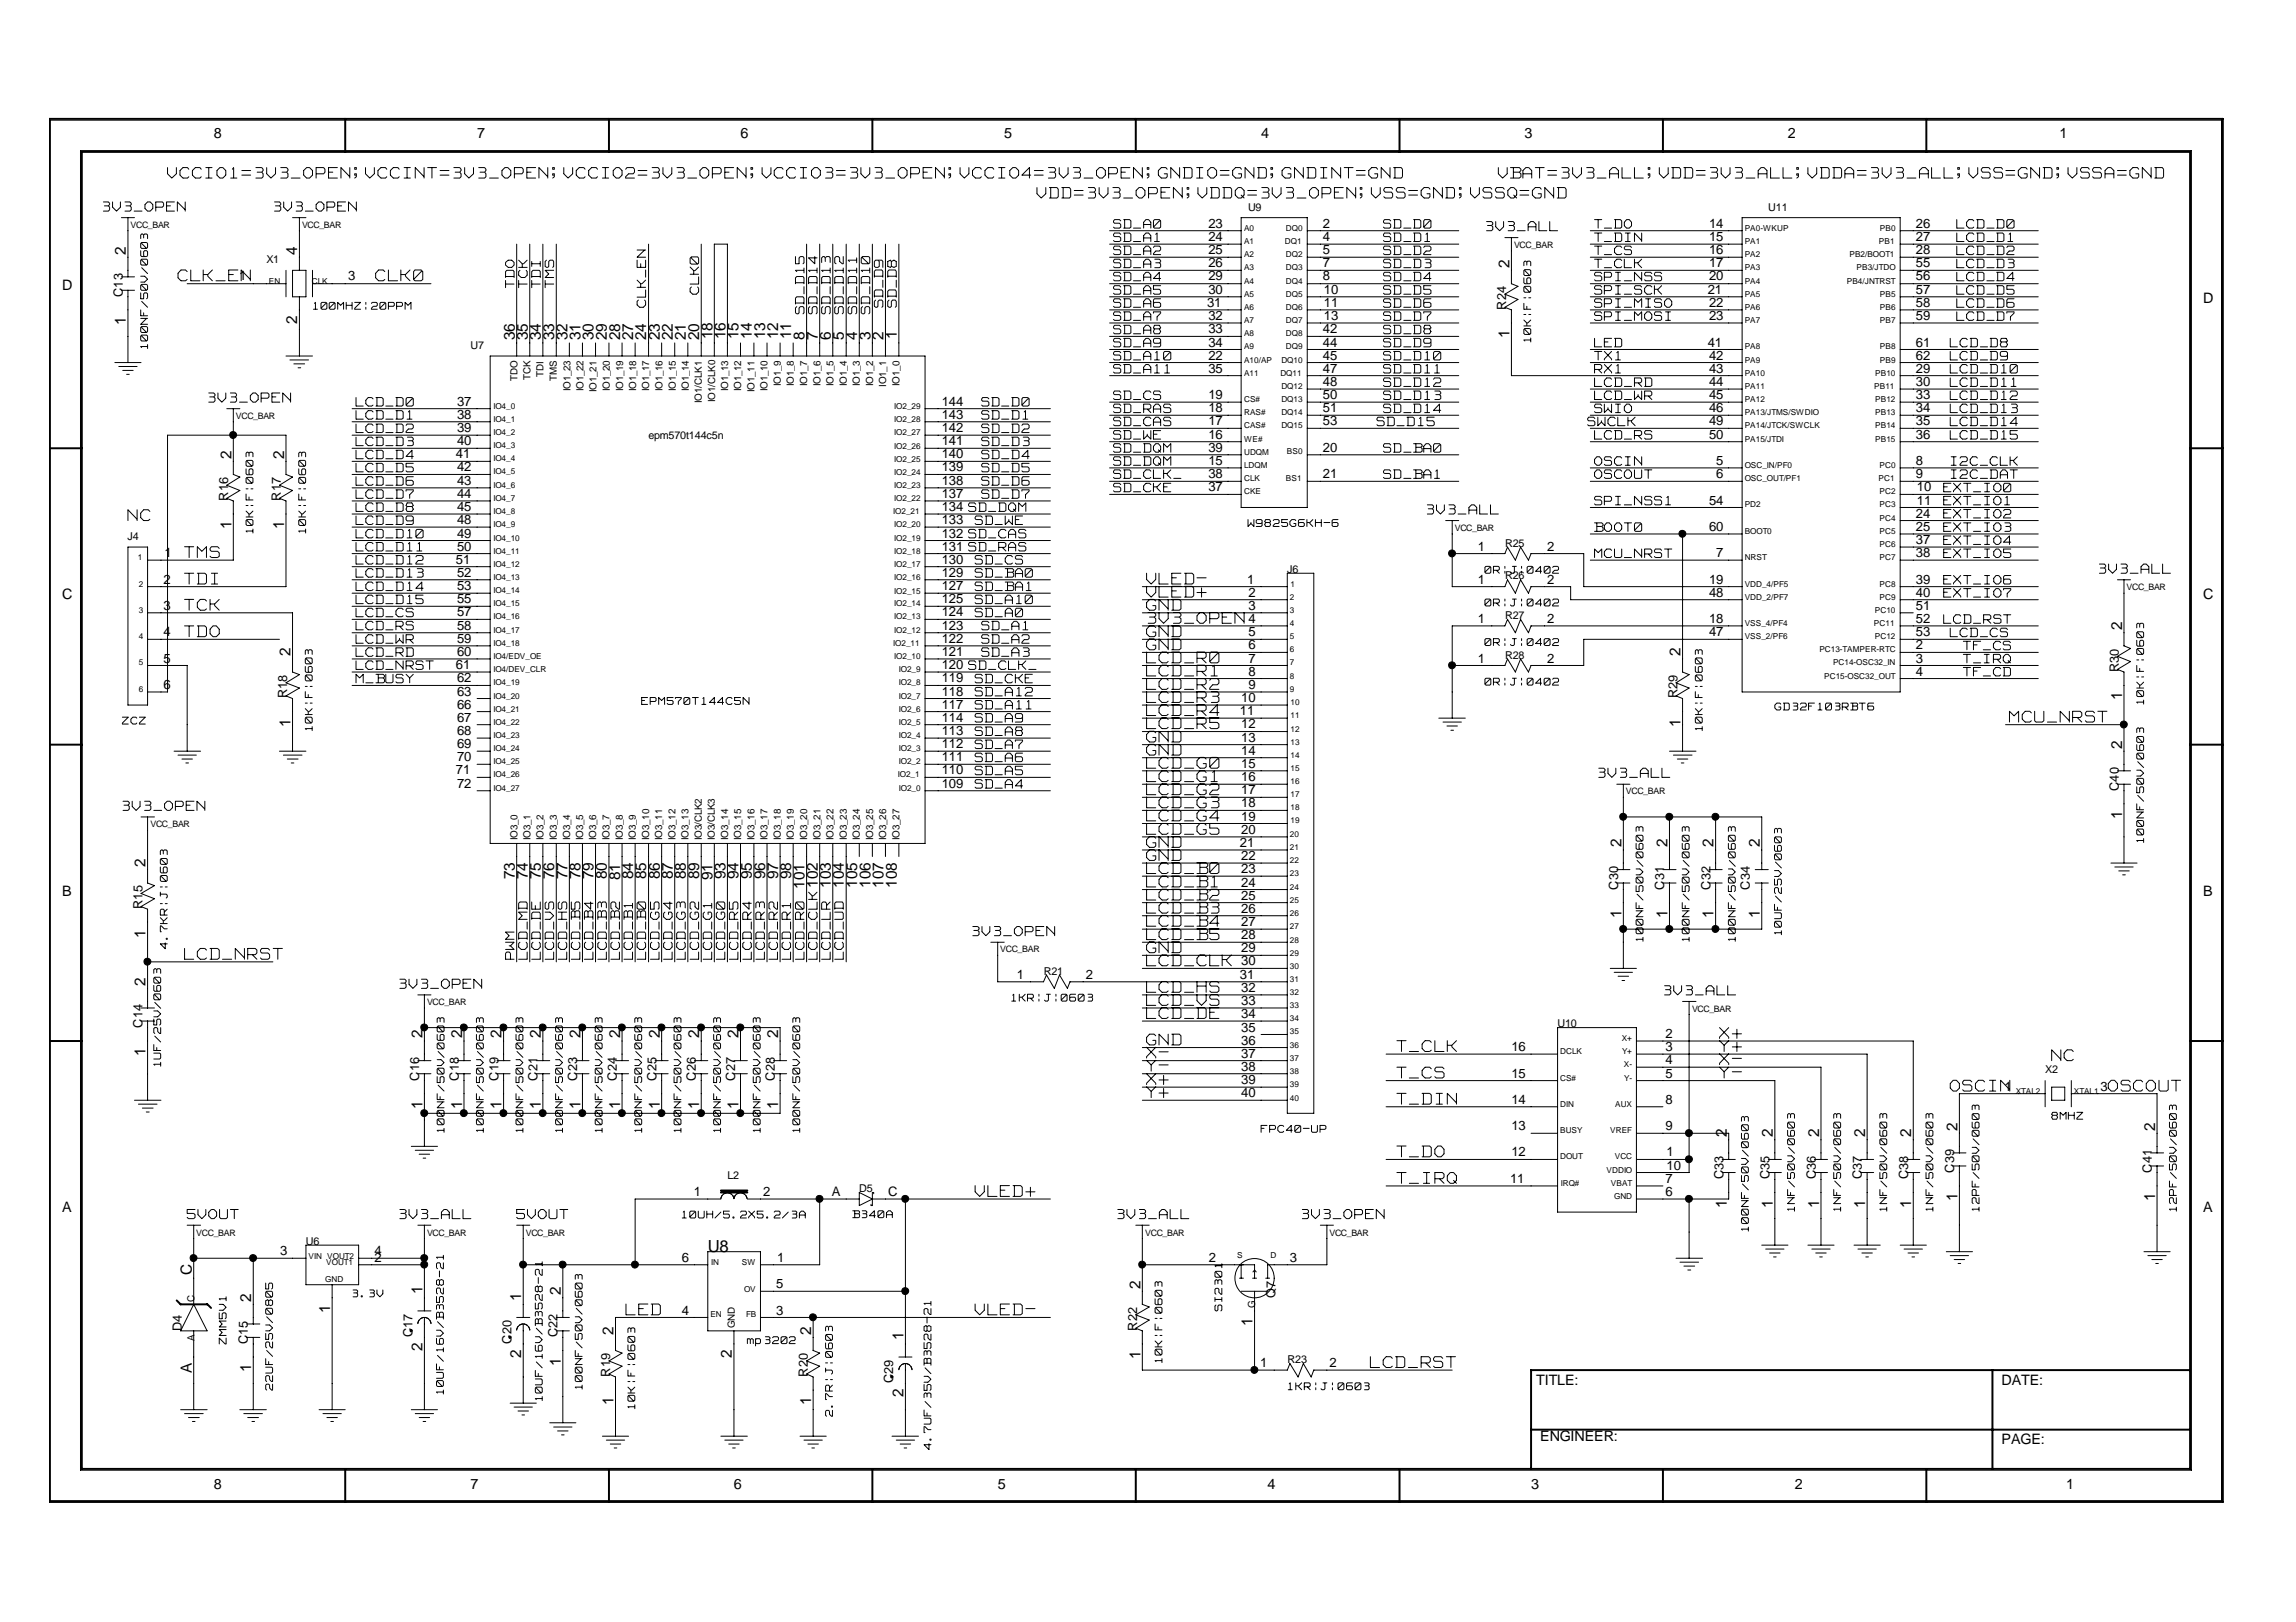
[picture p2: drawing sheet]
<svg xmlns="http://www.w3.org/2000/svg" width="297mm" height="210mm" viewBox="0 0 297 210" stroke-linecap="round" stroke-linejoin="round" font-family="sans-serif">
<defs><g id="words">
<g font-size="2.7" fill="#fff">
<text x="23" y="36.6">CLK_EN</text>
<text x="48.6" y="36.6">CLK0</text>
<text x="16.6" y="67.7">NC</text>
<text x="23.9" y="72.4">TMS</text>
<text x="23.9" y="75.9">TDI</text>
<text x="148.3" y="77.6">VLED+</text>
<text x="148.3" y="75.9">VLED-</text>
<text x="23.9" y="79.3">TCK</text>
<text x="23.9" y="82.7">TDO</text>
<text x="148.3" y="81">3V3_OPEN</text>
<text x="148.3" y="82.7">GND</text>
<text x="148.3" y="79.3">GND</text>
<text x="148.3" y="84.4">GND</text>
<text x="148.3" y="86.1">LCD_R0</text>
<text x="148.3" y="89.5">LCD_R2</text>
<text x="148.3" y="87.8">LCD_R1</text>
<text x="148.3" y="92.9">LCD_R4</text>
<text x="148.3" y="91.2">LCD_R3</text>
<text x="148.3" y="94.6">LCD_R5</text>
<text x="260" y="93.7">MCU_NRST</text>
<text x="148.3" y="101.4">LCD_G1</text>
<text x="148.3" y="99.7">LCD_G0</text>
<text x="148.3" y="98">GND</text>
<text x="148.3" y="96.3">GND</text>
<text x="148.3" y="106.5">LCD_G4</text>
<text x="148.3" y="103.1">LCD_G2</text>
<text x="148.3" y="104.8">LCD_G3</text>
<text x="148.3" y="111.6">GND</text>
<text x="148.3" y="110">GND</text>
<text x="148.3" y="113.3">LCD_B0</text>
<text x="148.3" y="108.3">LCD_G5</text>
<text x="148.3" y="116.8">LCD_B2</text>
<text x="148.3" y="115.1">LCD_B1</text>
<text x="148.3" y="118.5">LCD_B3</text>
<text x="23.9" y="124.4">LCD_NRST</text>
<text x="148.3" y="123.6">GND</text>
<text x="148.3" y="121.9">LCD_B5</text>
<text x="148.3" y="120.2">LCD_B4</text>
<text x="148.3" y="125.3">LCD_CLK</text>
<text x="148.3" y="128.7">LCD_HS</text>
<text x="148.3" y="130.4">LCD_VS</text>
<text x="148.3" y="132.1">LCD_DE</text>
<text x="148.3" y="137.2">X-</text>
<text x="148.3" y="135.5">GND</text>
<text x="180.7" y="136.4">T_CLK</text>
<text x="222.5" y="136.4">Y+</text>
<text x="222.5" y="134.7">X+</text>
<text x="265.4" y="137.6">NC</text>
<text x="148.3" y="140.6">X+</text>
<text x="148.3" y="142.3">Y+</text>
<text x="148.3" y="138.9">Y-</text>
<text x="180.7" y="143.2">T_DIN</text>
<text x="180.7" y="139.8">T_CS</text>
<text x="222.5" y="139.8">Y-</text>
<text x="222.5" y="138.1">X-</text>
<text x="252.3" y="141.5">OSCIN</text>
<text x="272.8" y="141.5">OSCOUT</text>
<text x="126.2" y="155.1">VLED+</text>
<text x="180.7" y="153.4">T_IRQ</text>
<text x="180.7" y="150">T_DO</text>
<text x="81" y="170.4">LED</text>
<text x="126.2" y="170.4">VLED-</text>
<text x="177.3" y="177.3">LCD_RST</text>
</g>
<g font-size="2.6" fill="#fff">
<text x="21.7" y="23.3">VCCIO1=3V3_OPEN;VCCINT=3V3_OPEN;VCCIO2=3V3_OPEN;VCCIO3=3V3_OPEN;VCCIO4=3V3_OPEN;GNDIO=GND;GNDINT=GND</text>
<text x="193.8" y="23.3">VBAT=3V3_ALL;VDD=3V3_ALL;VDDA=3V3_ALL;VSS=GND;VSSA=GND</text>
<text x="134.2" y="25.9">VDD=3V3_OPEN;VDDQ=3V3_OPEN;VSS=GND;VSSQ=GND</text>
</g>
<g font-size="2.4" fill="#fff">
<text x="66.8" y="37.2" transform="rotate(-90 66.8 37.2)">TDO</text>
<text x="68.5" y="37.2" transform="rotate(-90 68.5 37.2)">TCK</text>
<text x="70.2" y="37.2" transform="rotate(-90 70.2 37.2)">TDI</text>
<text x="72" y="37.2" transform="rotate(-90 72 37.2)">TMS</text>
<text x="83.9" y="39.8" transform="rotate(-90 83.9 39.8)">CLK_EN</text>
<text x="90.7" y="38.1" transform="rotate(-90 90.7 38.1)">CLK0</text>
<text x="104.4" y="40.6" transform="rotate(-90 104.4 40.6)">SD_D15</text>
<text x="106" y="40.6" transform="rotate(-90 106 40.6)">SD_D14</text>
<text x="107.7" y="40.6" transform="rotate(-90 107.7 40.6)">SD_D13</text>
<text x="109.4" y="40.6" transform="rotate(-90 109.4 40.6)">SD_D12</text>
<text x="111.2" y="40.6" transform="rotate(-90 111.2 40.6)">SD_D11</text>
<text x="112.9" y="40.6" transform="rotate(-90 112.9 40.6)">SD_D10</text>
<text x="114.6" y="39.8" transform="rotate(-90 114.6 39.8)">SD_D9</text>
<text x="116.3" y="39.8" transform="rotate(-90 116.3 39.8)">SD_D8</text>
<text x="66.8" y="124.1" transform="rotate(-90 66.8 124.1)">PWM</text>
<text x="68.5" y="124.1" transform="rotate(-90 68.5 124.1)">LCD_MD</text>
<text x="70.2" y="124.1" transform="rotate(-90 70.2 124.1)">LCD_DE</text>
<text x="72" y="124.1" transform="rotate(-90 72 124.1)">LCD_VS</text>
<text x="73.7" y="124.1" transform="rotate(-90 73.7 124.1)">LCD_HS</text>
<text x="75.4" y="124.1" transform="rotate(-90 75.4 124.1)">LCD_B5</text>
<text x="77" y="124.1" transform="rotate(-90 77 124.1)">LCD_B4</text>
<text x="78.8" y="124.1" transform="rotate(-90 78.8 124.1)">LCD_B3</text>
<text x="80.5" y="124.1" transform="rotate(-90 80.5 124.1)">LCD_B2</text>
<text x="82.2" y="124.1" transform="rotate(-90 82.2 124.1)">LCD_B1</text>
<text x="83.9" y="124.1" transform="rotate(-90 83.9 124.1)">LCD_B0</text>
<text x="85.6" y="124.1" transform="rotate(-90 85.6 124.1)">LCD_G5</text>
<text x="87.3" y="124.1" transform="rotate(-90 87.3 124.1)">LCD_G4</text>
<text x="89" y="124.1" transform="rotate(-90 89 124.1)">LCD_G3</text>
<text x="90.7" y="124.1" transform="rotate(-90 90.7 124.1)">LCD_G2</text>
<text x="92.4" y="124.1" transform="rotate(-90 92.4 124.1)">LCD_G1</text>
<text x="94.1" y="124.1" transform="rotate(-90 94.1 124.1)">LCD_G0</text>
<text x="95.8" y="124.1" transform="rotate(-90 95.8 124.1)">LCD_R5</text>
<text x="97.5" y="124.1" transform="rotate(-90 97.5 124.1)">LCD_R4</text>
<text x="99.2" y="124.1" transform="rotate(-90 99.2 124.1)">LCD_R3</text>
<text x="100.9" y="124.1" transform="rotate(-90 100.9 124.1)">LCD_R2</text>
<text x="102.6" y="124.1" transform="rotate(-90 102.6 124.1)">LCD_R1</text>
<text x="104.4" y="124.1" transform="rotate(-90 104.4 124.1)">LCD_R0</text>
<text x="106" y="124.1" transform="rotate(-90 106 124.1)">LCD_CLK</text>
<text x="107.7" y="124.1" transform="rotate(-90 107.7 124.1)">LCD_LR</text>
<text x="109.4" y="124.1" transform="rotate(-90 109.4 124.1)">LCD_UD</text>
</g>
<g font-size="2.3" fill="#fff">
<text x="13.2" y="27.5">3V3_OPEN</text>
<text x="35.3" y="27.5">3V3_OPEN</text>
<text x="192.1" y="30.1">3V3_ALL</text>
<text x="26.8" y="52.3">3V3_OPEN</text>
<text x="184.4" y="66.7">3V3_ALL</text>
<text x="271.4" y="74.4">3V3_ALL</text>
<text x="206.6" y="100.8">3V3_ALL</text>
<text x="15.7" y="105.1">3V3_OPEN</text>
<text x="125.6" y="121.3">3V3_OPEN</text>
<text x="51.5" y="128.1">3V3_OPEN</text>
<text x="215.1" y="129">3V3_ALL</text>
<text x="24.2" y="157.9">5VOUT</text>
<text x="51.5" y="157.9">3V3_ALL</text>
<text x="66.8" y="157.9">5VOUT</text>
<text x="144.4" y="157.9">3V3_ALL</text>
<text x="168.3" y="157.9">3V3_OPEN</text>
</g>
<text font-size="2.2" x="91.6" y="162">U8</text>
<g font-size="2.1" fill="#fff">
<text x="144.1" y="29.7">SD_A0</text>
<text x="179" y="29.7">SD_D0</text>
<text x="206.3" y="29.7">T_DO</text>
<text x="253.2" y="29.7">LCD_D0</text>
<text x="144.1" y="34.9">SD_A3</text>
<text x="144.1" y="33.2">SD_A2</text>
<text x="144.1" y="31.5">SD_A1</text>
<text x="179" y="31.5">SD_D1</text>
<text x="179" y="33.2">SD_D2</text>
<text x="179" y="34.9">SD_D3</text>
<text x="206.3" y="33.2">T_CS</text>
<text x="206.3" y="34.9">T_CLK</text>
<text x="206.3" y="31.5">T_DIN</text>
<text x="253.2" y="31.5">LCD_D1</text>
<text x="253.2" y="34.9">LCD_D3</text>
<text x="253.2" y="33.2">LCD_D2</text>
<text x="144.1" y="41.7">SD_A7</text>
<text x="144.1" y="40">SD_A6</text>
<text x="144.1" y="38.3">SD_A5</text>
<text x="144.1" y="36.5">SD_A4</text>
<text x="179" y="41.7">SD_D7</text>
<text x="179" y="36.5">SD_D4</text>
<text x="179" y="40">SD_D6</text>
<text x="179" y="38.3">SD_D5</text>
<text x="206.3" y="41.7">SPI_MOSI</text>
<text x="206.3" y="36.5">SPI_NSS</text>
<text x="206.3" y="38.3">SPI_SCK</text>
<text x="206.3" y="40">SPI_MISO</text>
<text x="253.2" y="36.5">LCD_D4</text>
<text x="253.2" y="38.3">LCD_D5</text>
<text x="253.2" y="40">LCD_D6</text>
<text x="253.2" y="41.7">LCD_D7</text>
<text x="144.1" y="46.8">SD_A10</text>
<text x="144.1" y="45.1">SD_A9</text>
<text x="144.1" y="43.4">SD_A8</text>
<text x="179" y="46.8">SD_D10</text>
<text x="179" y="45.1">SD_D9</text>
<text x="179" y="43.4">SD_D8</text>
<text x="206.3" y="46.8">TX1</text>
<text x="206.3" y="45.1">LED</text>
<text x="252.3" y="45.1">LCD_D8</text>
<text x="252.3" y="46.8">LCD_D9</text>
<text x="46.1" y="52.8">LCD_D0</text>
<text x="127" y="52.8">SD_D0</text>
<text x="144.1" y="51.9">SD_CS</text>
<text x="144.1" y="48.5">SD_A11</text>
<text x="144.1" y="53.6">SD_RAS</text>
<text x="179" y="51.9">SD_D13</text>
<text x="179" y="53.6">SD_D14</text>
<text x="179" y="48.5">SD_D11</text>
<text x="179" y="50.2">SD_D12</text>
<text x="206.3" y="48.5">RX1</text>
<text x="206.3" y="50.2">LCD_RD</text>
<text x="206.3" y="51.9">LCD_WR</text>
<text x="206.3" y="53.6">SWIO</text>
<text x="252.3" y="48.5">LCD_D10</text>
<text x="252.3" y="53.6">LCD_D13</text>
<text x="252.3" y="50.2">LCD_D11</text>
<text x="252.3" y="51.9">LCD_D12</text>
<text x="46.1" y="57.9">LCD_D3</text>
<text x="46.1" y="56.2">LCD_D2</text>
<text x="46.1" y="54.5">LCD_D1</text>
<text x="46.1" y="59.6">LCD_D4</text>
<text x="127" y="56.2">SD_D2</text>
<text x="127" y="57.9">SD_D3</text>
<text x="127" y="54.5">SD_D1</text>
<text x="127" y="59.6">SD_D4</text>
<text x="144.1" y="55.3">SD_CAS</text>
<text x="144.1" y="57">SD_WE</text>
<text x="144.1" y="58.7">SD_DQM</text>
<text x="178.1" y="55.3">SD_D15</text>
<text x="179" y="58.7">SD_BA0</text>
<text x="205.4" y="55.3">SWCLK</text>
<text x="206.3" y="57">LCD_RS</text>
<text x="252.3" y="57">LCD_D15</text>
<text x="252.3" y="55.3">LCD_D14</text>
<text x="46.1" y="61.3">LCD_D5</text>
<text x="46.1" y="64.7">LCD_D7</text>
<text x="46.1" y="63">LCD_D6</text>
<text x="127" y="63">SD_D6</text>
<text x="127" y="64.7">SD_D7</text>
<text x="127" y="61.3">SD_D5</text>
<text x="144.1" y="62.1">SD_CLK_</text>
<text x="144.1" y="60.4">SD_DQM</text>
<text x="144.1" y="63.9">SD_CKE</text>
<text x="179" y="62.1">SD_BA1</text>
<text x="206.3" y="62.1">OSCOUT</text>
<text x="206.3" y="60.4">OSCIN</text>
<text x="206.3" y="65.5">SPI_NSS1</text>
<text x="251.5" y="63.9">EXT_IO0</text>
<text x="251.5" y="65.5">EXT_IO1</text>
<text x="252.4" y="62.1">I2C_DAT</text>
<text x="252.4" y="60.4">I2C_CLK</text>
<text x="46.1" y="71.5">LCD_D11</text>
<text x="46.1" y="69.8">LCD_D10</text>
<text x="46.1" y="68.1">LCD_D9</text>
<text x="46.1" y="66.4">LCD_D8</text>
<text x="125.3" y="71.5">SD_RAS</text>
<text x="125.3" y="69.8">SD_CAS</text>
<text x="125.3" y="66.4">SD_DQM</text>
<text x="126.2" y="68.1">SD_WE</text>
<text x="206.3" y="69">BOOT0</text>
<text x="251.5" y="69">EXT_IO3</text>
<text x="251.5" y="67.2">EXT_IO2</text>
<text x="251.5" y="70.7">EXT_IO4</text>
<text x="46.1" y="74.9">LCD_D13</text>
<text x="46.1" y="73.2">LCD_D12</text>
<text x="46.1" y="76.6">LCD_D14</text>
<text x="126.2" y="76.6">SD_BA1</text>
<text x="126.2" y="73.2">SD_CS</text>
<text x="126.2" y="74.9">SD_BA0</text>
<text x="206.3" y="72.4">MCU_NRST</text>
<text x="251.5" y="77.5">EXT_IO7</text>
<text x="251.5" y="75.8">EXT_IO6</text>
<text x="251.5" y="72.4">EXT_IO5</text>
<text x="46.1" y="81.7">LCD_RS</text>
<text x="46.1" y="78.3">LCD_D15</text>
<text x="46.1" y="83.5">LCD_WR</text>
<text x="46.1" y="80">LCD_CS</text>
<text x="126.2" y="78.3">SD_A10</text>
<text x="126.2" y="80">SD_A0</text>
<text x="127" y="81.7">SD_A1</text>
<text x="127" y="83.5">SD_A2</text>
<text x="251.5" y="80.9">LCD_RST</text>
<text x="252.3" y="82.6">LCD_CS</text>
<text x="46.1" y="86.8">LCD_NRST</text>
<text x="46.1" y="85.1">LCD_RD</text>
<text x="46.1" y="88.6">M_BUSY</text>
<text x="125.3" y="86.8">SD_CLK_</text>
<text x="126.2" y="88.6">SD_CKE</text>
<text x="127" y="85.1">SD_A3</text>
<text x="254" y="87.7">TF_CD</text>
<text x="254" y="86">T_IRQ</text>
<text x="254" y="84.3">TF_CS</text>
<text x="126.2" y="95.4">SD_A8</text>
<text x="126.2" y="93.7">SD_A9</text>
<text x="126.2" y="92">SD_A11</text>
<text x="126.2" y="90.3">SD_A12</text>
<text x="126.2" y="97.1">SD_A7</text>
<text x="126.2" y="100.5">SD_A5</text>
<text x="126.2" y="98.8">SD_A6</text>
<text x="126.2" y="102.2">SD_A4</text>
</g>
<g font-size="2">
<text x="16.3" y="32.9" transform="rotate(-90 16.3 32.9)">2</text>
<text x="38.4" y="32.9" transform="rotate(-90 38.4 32.9)">4</text>
<text x="195.3" y="34.6" transform="rotate(-90 195.3 34.6)">2</text>
<text x="38.4" y="41.9" transform="rotate(-90 38.4 41.9)">2</text>
<text x="16.3" y="42.1" transform="rotate(-90 16.3 42.1)">1</text>
<text x="66.6" y="44" transform="rotate(-90 66.6 44)">36</text>
<text x="68.3" y="44" transform="rotate(-90 68.3 44)">35</text>
<text x="70" y="44" transform="rotate(-90 70 44)">34</text>
<text x="71.7" y="44" transform="rotate(-90 71.7 44)">33</text>
<text x="73.4" y="44" transform="rotate(-90 73.4 44)">32</text>
<text x="75.1" y="44" transform="rotate(-90 75.1 44)">31</text>
<text x="76.8" y="44" transform="rotate(-90 76.8 44)">30</text>
<text x="78.5" y="44" transform="rotate(-90 78.5 44)">29</text>
<text x="80.2" y="44" transform="rotate(-90 80.2 44)">28</text>
<text x="81.9" y="44" transform="rotate(-90 81.9 44)">27</text>
<text x="83.6" y="44" transform="rotate(-90 83.6 44)">24</text>
<text x="85.3" y="44" transform="rotate(-90 85.3 44)">23</text>
<text x="87" y="44" transform="rotate(-90 87 44)">22</text>
<text x="88.7" y="44" transform="rotate(-90 88.7 44)">21</text>
<text x="90.5" y="44" transform="rotate(-90 90.5 44)">20</text>
<text x="92.2" y="43.9" transform="rotate(-90 92.2 43.9)">18</text>
<text x="93.9" y="43.9" transform="rotate(-90 93.9 43.9)">16</text>
<text x="95.5" y="43.9" transform="rotate(-90 95.5 43.9)">15</text>
<text x="97.3" y="43.9" transform="rotate(-90 97.3 43.9)">14</text>
<text x="99" y="43.9" transform="rotate(-90 99 43.9)">13</text>
<text x="100.7" y="43.9" transform="rotate(-90 100.7 43.9)">12</text>
<text x="102.4" y="43.9" transform="rotate(-90 102.4 43.9)">11</text>
<text x="104.1" y="44" transform="rotate(-90 104.1 44)">8</text>
<text x="105.8" y="44" transform="rotate(-90 105.8 44)">7</text>
<text x="107.5" y="44" transform="rotate(-90 107.5 44)">6</text>
<text x="109.2" y="44" transform="rotate(-90 109.2 44)">5</text>
<text x="110.9" y="44" transform="rotate(-90 110.9 44)">4</text>
<text x="112.6" y="44" transform="rotate(-90 112.6 44)">3</text>
<text x="114.3" y="44" transform="rotate(-90 114.3 44)">2</text>
<text x="116" y="43.9" transform="rotate(-90 116 43.9)">1</text>
<text x="195.3" y="43.8" transform="rotate(-90 195.3 43.8)">1</text>
<text x="29.9" y="59.4" transform="rotate(-90 29.9 59.4)">2</text>
<text x="36.7" y="59.4" transform="rotate(-90 36.7 59.4)">2</text>
<text x="29.9" y="68.5" transform="rotate(-90 29.9 68.5)">1</text>
<text x="36.7" y="68.5" transform="rotate(-90 36.7 68.5)">1</text>
<text x="274.5" y="81.5" transform="rotate(-90 274.5 81.5)">2</text>
<text x="37.6" y="84.9" transform="rotate(-90 37.6 84.9)">2</text>
<text x="217.4" y="84.9" transform="rotate(-90 217.4 84.9)">2</text>
<text x="37.6" y="94.1" transform="rotate(-90 37.6 94.1)">1</text>
<text x="217.4" y="94.1" transform="rotate(-90 217.4 94.1)">1</text>
<text x="274.5" y="90.6" transform="rotate(-90 274.5 90.6)">1</text>
<text x="274.5" y="96.9" transform="rotate(-90 274.5 96.9)">2</text>
<text x="274.5" y="106" transform="rotate(-90 274.5 106)">1</text>
<text x="18.8" y="112.2" transform="rotate(-90 18.8 112.2)">2</text>
<text x="66.6" y="113.8" transform="rotate(-90 66.6 113.8)">73</text>
<text x="68.3" y="113.8" transform="rotate(-90 68.3 113.8)">74</text>
<text x="70" y="113.8" transform="rotate(-90 70 113.8)">75</text>
<text x="71.7" y="113.8" transform="rotate(-90 71.7 113.8)">76</text>
<text x="73.4" y="113.8" transform="rotate(-90 73.4 113.8)">77</text>
<text x="75.1" y="113.8" transform="rotate(-90 75.1 113.8)">78</text>
<text x="76.8" y="113.8" transform="rotate(-90 76.8 113.8)">79</text>
<text x="78.5" y="113.8" transform="rotate(-90 78.5 113.8)">80</text>
<text x="80.2" y="113.9" transform="rotate(-90 80.2 113.9)">81</text>
<text x="81.9" y="113.8" transform="rotate(-90 81.9 113.8)">84</text>
<text x="83.6" y="113.8" transform="rotate(-90 83.6 113.8)">85</text>
<text x="85.3" y="113.8" transform="rotate(-90 85.3 113.8)">86</text>
<text x="87" y="113.8" transform="rotate(-90 87 113.8)">87</text>
<text x="88.7" y="113.8" transform="rotate(-90 88.7 113.8)">88</text>
<text x="90.5" y="113.8" transform="rotate(-90 90.5 113.8)">89</text>
<text x="92.2" y="113.9" transform="rotate(-90 92.2 113.9)">91</text>
<text x="93.9" y="113.8" transform="rotate(-90 93.9 113.8)">93</text>
<text x="95.5" y="113.8" transform="rotate(-90 95.5 113.8)">94</text>
<text x="97.3" y="113.8" transform="rotate(-90 97.3 113.8)">95</text>
<text x="99" y="113.8" transform="rotate(-90 99 113.8)">96</text>
<text x="100.7" y="113.8" transform="rotate(-90 100.7 113.8)">97</text>
<text x="102.4" y="113.8" transform="rotate(-90 102.4 113.8)">98</text>
<text x="209.8" y="109.7" transform="rotate(-90 209.8 109.7)">2</text>
<text x="215.7" y="109.7" transform="rotate(-90 215.7 109.7)">2</text>
<text x="221.7" y="109.7" transform="rotate(-90 221.7 109.7)">2</text>
<text x="227.7" y="109.7" transform="rotate(-90 227.7 109.7)">2</text>
<text x="104.1" y="115" transform="rotate(-90 104.1 115)">101</text>
<text x="105.8" y="114.9" transform="rotate(-90 105.8 114.9)">102</text>
<text x="107.5" y="114.9" transform="rotate(-90 107.5 114.9)">103</text>
<text x="109.2" y="114.9" transform="rotate(-90 109.2 114.9)">104</text>
<text x="110.9" y="114.9" transform="rotate(-90 110.9 114.9)">105</text>
<text x="112.6" y="114.9" transform="rotate(-90 112.6 114.9)">106</text>
<text x="114.3" y="114.9" transform="rotate(-90 114.3 114.9)">107</text>
<text x="116" y="114.9" transform="rotate(-90 116 114.9)">108</text>
<text x="209.8" y="118.8" transform="rotate(-90 209.8 118.8)">1</text>
<text x="215.7" y="118.8" transform="rotate(-90 215.7 118.8)">1</text>
<text x="221.7" y="118.8" transform="rotate(-90 221.7 118.8)">1</text>
<text x="227.7" y="118.8" transform="rotate(-90 227.7 118.8)">1</text>
<text x="18.8" y="121.3" transform="rotate(-90 18.8 121.3)">1</text>
<text x="18.8" y="127.6" transform="rotate(-90 18.8 127.6)">2</text>
<text x="18.8" y="136.7" transform="rotate(-90 18.8 136.7)">1</text>
<text x="54.7" y="134.4" transform="rotate(-90 54.7 134.4)">2</text>
<text x="59.8" y="134.4" transform="rotate(-90 59.8 134.4)">2</text>
<text x="64.9" y="134.4" transform="rotate(-90 64.9 134.4)">2</text>
<text x="70" y="134.4" transform="rotate(-90 70 134.4)">2</text>
<text x="75.1" y="134.4" transform="rotate(-90 75.1 134.4)">2</text>
<text x="80.2" y="134.4" transform="rotate(-90 80.2 134.4)">2</text>
<text x="85.3" y="134.4" transform="rotate(-90 85.3 134.4)">2</text>
<text x="90.5" y="134.4" transform="rotate(-90 90.5 134.4)">2</text>
<text x="95.5" y="134.4" transform="rotate(-90 95.5 134.4)">2</text>
<text x="100.7" y="134.4" transform="rotate(-90 100.7 134.4)">2</text>
<text x="54.7" y="143.5" transform="rotate(-90 54.7 143.5)">1</text>
<text x="59.8" y="143.5" transform="rotate(-90 59.8 143.5)">1</text>
<text x="64.9" y="143.5" transform="rotate(-90 64.9 143.5)">1</text>
<text x="70" y="143.5" transform="rotate(-90 70 143.5)">1</text>
<text x="75.1" y="143.5" transform="rotate(-90 75.1 143.5)">1</text>
<text x="80.2" y="143.5" transform="rotate(-90 80.2 143.5)">1</text>
<text x="85.3" y="143.5" transform="rotate(-90 85.3 143.5)">1</text>
<text x="90.5" y="143.5" transform="rotate(-90 90.5 143.5)">1</text>
<text x="95.5" y="143.5" transform="rotate(-90 95.5 143.5)">1</text>
<text x="100.7" y="143.5" transform="rotate(-90 100.7 143.5)">1</text>
<text x="223.4" y="147.2" transform="rotate(-90 223.4 147.2)">2</text>
<text x="229.4" y="147.2" transform="rotate(-90 229.4 147.2)">2</text>
<text x="235.3" y="147.2" transform="rotate(-90 235.3 147.2)">2</text>
<text x="241.3" y="147.2" transform="rotate(-90 241.3 147.2)">2</text>
<text x="247.3" y="147.2" transform="rotate(-90 247.3 147.2)">2</text>
<text x="253.2" y="146.3" transform="rotate(-90 253.2 146.3)">2</text>
<text x="278.8" y="146.3" transform="rotate(-90 278.8 146.3)">2</text>
<text x="253.2" y="155.4" transform="rotate(-90 253.2 155.4)">1</text>
<text x="278.8" y="155.4" transform="rotate(-90 278.8 155.4)">1</text>
<text x="223.4" y="156.3" transform="rotate(-90 223.4 156.3)">1</text>
<text x="229.4" y="156.3" transform="rotate(-90 229.4 156.3)">1</text>
<text x="235.3" y="156.3" transform="rotate(-90 235.3 156.3)">1</text>
<text x="241.3" y="156.3" transform="rotate(-90 241.3 156.3)">1</text>
<text x="247.3" y="156.3" transform="rotate(-90 247.3 156.3)">1</text>
<text x="24.8" y="165" transform="rotate(-90 24.8 165)">C</text>
<text x="54.7" y="167.5" transform="rotate(-90 54.7 167.5)">1</text>
<text x="72.6" y="167.6" transform="rotate(-90 72.6 167.6)">2</text>
<text x="147.5" y="166.8" transform="rotate(-90 147.5 166.8)">2</text>
<text x="32.5" y="168.5" transform="rotate(-90 32.5 168.5)">2</text>
<text x="42.7" y="169.9" transform="rotate(-90 42.7 169.9)">1</text>
<text x="67.4" y="168.3" transform="rotate(-90 67.4 168.3)">1</text>
<text x="79.4" y="172.7" transform="rotate(-90 79.4 172.7)">2</text>
<text x="104.9" y="172.7" transform="rotate(-90 104.9 172.7)">2</text>
<text x="116.9" y="173.5" transform="rotate(-90 116.9 173.5)">1</text>
<text x="162.1" y="171.6" transform="rotate(-90 162.1 171.6)">1</text>
<text x="24.8" y="177.6" transform="rotate(-90 24.8 177.6)">A</text>
<text x="32.5" y="177.6" transform="rotate(-90 32.5 177.6)">1</text>
<text x="54.7" y="174.9" transform="rotate(-90 54.7 174.9)">2</text>
<text x="67.4" y="175.7" transform="rotate(-90 67.4 175.7)">2</text>
<text x="72.6" y="176.8" transform="rotate(-90 72.6 176.8)">1</text>
<text x="94.7" y="175.7" transform="rotate(-90 94.7 175.7)">2</text>
<text x="147.5" y="175.9" transform="rotate(-90 147.5 175.9)">1</text>
<text x="79.4" y="181.8" transform="rotate(-90 79.4 181.8)">1</text>
<text x="104.9" y="181.8" transform="rotate(-90 104.9 181.8)">1</text>
<text x="116.9" y="180.8" transform="rotate(-90 116.9 180.8)">2</text>
</g>
<g font-size="2" fill="#fff">
<text x="19.4" y="45.1" transform="rotate(-90 19.4 45.1)">100NF/50V/0603</text>
<text x="198.4" y="44.3" transform="rotate(-90 198.4 44.3)">10K|F|0603</text>
<text x="33.1" y="69" transform="rotate(-90 33.1 69)">10K|F|0603</text>
<text x="39.9" y="69" transform="rotate(-90 39.9 69)">10K|F|0603</text>
<text x="40.7" y="94.5" transform="rotate(-90 40.7 94.5)">10K|F|0603</text>
<text x="220.6" y="94.5" transform="rotate(-90 220.6 94.5)">10K|F|0603</text>
<text x="277.7" y="91.1" transform="rotate(-90 277.7 91.1)">10K|F|0603</text>
<text x="277.7" y="109" transform="rotate(-90 277.7 109)">100NF/50V/0603</text>
<text x="22" y="122.8" transform="rotate(-90 22 122.8)">4.7KR|J|0603</text>
<text x="212.9" y="121.8" transform="rotate(-90 212.9 121.8)">100NF/50V/0603</text>
<text x="218.9" y="121.8" transform="rotate(-90 218.9 121.8)">100NF/50V/0603</text>
<text x="224.8" y="121.8" transform="rotate(-90 224.8 121.8)">100NF/50V/0603</text>
<text x="230.8" y="121" transform="rotate(-90 230.8 121)">10UF/25V/0603</text>
<text x="21.1" y="138" transform="rotate(-90 21.1 138)">1UF/25V/0603</text>
<text x="57.8" y="146.5" transform="rotate(-90 57.8 146.5)">100NF/50V/0603</text>
<text x="62.9" y="146.5" transform="rotate(-90 62.9 146.5)">100NF/50V/0603</text>
<text x="68" y="146.5" transform="rotate(-90 68 146.5)">100NF/50V/0603</text>
<text x="73.1" y="146.5" transform="rotate(-90 73.1 146.5)">100NF/50V/0603</text>
<text x="78.2" y="146.5" transform="rotate(-90 78.2 146.5)">100NF/50V/0603</text>
<text x="83.4" y="146.5" transform="rotate(-90 83.4 146.5)">100NF/50V/0603</text>
<text x="88.4" y="146.5" transform="rotate(-90 88.4 146.5)">100NF/50V/0603</text>
<text x="93.6" y="146.5" transform="rotate(-90 93.6 146.5)">100NF/50V/0603</text>
<text x="98.7" y="146.5" transform="rotate(-90 98.7 146.5)">100NF/50V/0603</text>
<text x="103.8" y="146.5" transform="rotate(-90 103.8 146.5)">100NF/50V/0603</text>
<text x="226.5" y="159.3" transform="rotate(-90 226.5 159.3)">100NF/50V/0603</text>
<text x="232.5" y="156.7" transform="rotate(-90 232.5 156.7)">1NF/50V/0603</text>
<text x="238.5" y="156.7" transform="rotate(-90 238.5 156.7)">1NF/50V/0603</text>
<text x="244.4" y="156.7" transform="rotate(-90 244.4 156.7)">1NF/50V/0603</text>
<text x="250.4" y="156.7" transform="rotate(-90 250.4 156.7)">1NF/50V/0603</text>
<text x="256.4" y="156.7" transform="rotate(-90 256.4 156.7)">12PF/50V/0603</text>
<text x="281.9" y="156.7" transform="rotate(-90 281.9 156.7)">12PF/50V/0603</text>
<text x="29.6" y="173.9" transform="rotate(-90 29.6 173.9)">ZMM5V1</text>
<text x="158.4" y="169.6" transform="rotate(-90 158.4 169.6)">SI2301</text>
<text x="35.6" y="179.9" transform="rotate(-90 35.6 179.9)">22UF/25V/0805</text>
<text x="75.6" y="179.8" transform="rotate(-90 75.6 179.8)">100NF/50V/0603</text>
<text x="150.7" y="176.3" transform="rotate(-90 150.7 176.3)">10K|F|0603</text>
<text x="57.7" y="180.4" transform="rotate(-90 57.7 180.4)">10UF/16V/B3528-21</text>
<text x="70.5" y="181.2" transform="rotate(-90 70.5 181.2)">10UF/16V/B3528-21</text>
<text x="82.5" y="182.3" transform="rotate(-90 82.5 182.3)">10K|F|0603</text>
<text x="108" y="183.3" transform="rotate(-90 108 183.3)">2.7R|J|0603</text>
<text x="120.8" y="187.6" transform="rotate(-90 120.8 187.6)">4.7UF/35V/B3528-21</text>
</g>
<g font-size="1.9">
<text x="27.6" y="17.9">8</text>
<text x="61.7" y="17.9">7</text>
<text x="95.8" y="17.9">6</text>
<text x="129.9" y="17.9">5</text>
<text x="163.2" y="17.9">4</text>
<text x="197.2" y="17.9">3</text>
<text x="231.3" y="17.9">2</text>
<text x="266.4" y="17.9">1</text>
<text x="8" y="37.5">D</text>
<text x="285" y="39.2">D</text>
<text x="8" y="77.6">C</text>
<text x="285" y="77.6">C</text>
<text x="8" y="115.9">B</text>
<text x="285" y="115.9">B</text>
<text x="8" y="156.8">A</text>
<text x="285" y="156.8">A</text>
<text x="198.8" y="179.2">TITLE:</text>
<text x="259" y="179.2">DATE:</text>
<text x="199.3" y="186.5">ENGINEER:</text>
<text x="259" y="186.8">PAGE:</text>
<text x="27.6" y="192.6">8</text>
<text x="60.9" y="192.6">7</text>
<text x="95" y="192.6">6</text>
<text x="129.1" y="192.6">5</text>
<text x="164" y="192.6">4</text>
<text x="198.1" y="192.6">3</text>
<text x="232.2" y="192.6">2</text>
<text x="267.3" y="192.6">1</text>
</g>
<g font-size="1.7">
<text x="156.3" y="29.5">23</text>
<text x="171.2" y="29.5">2</text>
<text x="221.1" y="29.5">14</text>
<text x="247.9" y="29.5">26</text>
<text x="156.3" y="34.6">26</text>
<text x="156.3" y="32.9">25</text>
<text x="156.3" y="31.2">24</text>
<text x="171.2" y="34.6">7</text>
<text x="171.2" y="32.9">5</text>
<text x="171.2" y="31.2">4</text>
<text x="221.1" y="34.6">17</text>
<text x="221.1" y="32.9">16</text>
<text x="221.1" y="31.2">15</text>
<text x="247.9" y="34.6">55</text>
<text x="247.9" y="32.9">28</text>
<text x="247.9" y="31.2">27</text>
<text x="15.9" y="38.4" transform="rotate(-90 15.9 38.4)">C13</text>
<text x="30.9" y="36.3">1</text>
<text x="45" y="36.3">3</text>
<text x="156.2" y="39.7">31</text>
<text x="156.3" y="41.4">32</text>
<text x="156.3" y="38">30</text>
<text x="156.3" y="36.3">29</text>
<text x="171.2" y="36.3">8</text>
<text x="171.3" y="41.4">13</text>
<text x="171.3" y="39.7">11</text>
<text x="171.3" y="38">10</text>
<text x="194.9" y="40.1" transform="rotate(-90 194.9 40.1)">R24</text>
<text x="220.9" y="38">21</text>
<text x="221.1" y="41.4">23</text>
<text x="221.1" y="39.7">22</text>
<text x="221.1" y="36.3">20</text>
<text x="247.9" y="41.4">59</text>
<text x="247.9" y="39.7">58</text>
<text x="247.9" y="38">57</text>
<text x="247.9" y="36.3">56</text>
<text x="156.3" y="46.5">22</text>
<text x="156.3" y="44.8">34</text>
<text x="156.3" y="43.2">33</text>
<text x="171.2" y="46.5">45</text>
<text x="171.2" y="44.8">44</text>
<text x="171.2" y="43.2">42</text>
<text x="220.9" y="44.8">41</text>
<text x="221.1" y="46.5">42</text>
<text x="247.9" y="46.5">62</text>
<text x="247.9" y="44.8">61</text>
<text x="59.1" y="52.5">37</text>
<text x="121.8" y="52.5">144</text>
<text x="156.3" y="53.4">18</text>
<text x="156.3" y="51.7">19</text>
<text x="156.3" y="48.2">35</text>
<text x="171.2" y="53.4">51</text>
<text x="171.2" y="51.7">50</text>
<text x="171.2" y="50">48</text>
<text x="171.2" y="48.2">47</text>
<text x="221.1" y="53.4">46</text>
<text x="221.1" y="51.7">45</text>
<text x="221.1" y="50">44</text>
<text x="221.1" y="48.2">43</text>
<text x="247.9" y="53.4">34</text>
<text x="247.9" y="51.7">33</text>
<text x="247.9" y="50">30</text>
<text x="247.9" y="48.2">29</text>
<text x="59" y="59.3">41</text>
<text x="59.1" y="57.6">40</text>
<text x="59.1" y="55.9">39</text>
<text x="59.1" y="54.2">38</text>
<text x="121.8" y="54.2">143</text>
<text x="121.8" y="55.9">142</text>
<text x="121.8" y="57.6">141</text>
<text x="121.8" y="59.3">140</text>
<text x="156.3" y="56.8">16</text>
<text x="156.3" y="58.5">39</text>
<text x="156.3" y="55">17</text>
<text x="171.2" y="55">53</text>
<text x="171.2" y="58.5">20</text>
<text x="221.1" y="56.8">50</text>
<text x="221.1" y="55">49</text>
<text x="247.9" y="56.8">36</text>
<text x="247.9" y="55">35</text>
<text x="29.5" y="64.8" transform="rotate(-90 29.5 64.8)">R16</text>
<text x="36.3" y="64.8" transform="rotate(-90 36.3 64.8)">R17</text>
<text x="59.1" y="64.4">44</text>
<text x="59.1" y="62.8">43</text>
<text x="59.1" y="61">42</text>
<text x="121.8" y="61">139</text>
<text x="121.8" y="62.8">138</text>
<text x="121.8" y="64.4">137</text>
<text x="156.3" y="60.2">15</text>
<text x="156.3" y="61.9">38</text>
<text x="156.3" y="63.6">37</text>
<text x="171.2" y="61.9">21</text>
<text x="221.1" y="65.3">54</text>
<text x="222" y="61.9">6</text>
<text x="222" y="60.2">5</text>
<text x="247.9" y="61.9">9</text>
<text x="247.9" y="60.2">8</text>
<text x="248" y="65.3">11</text>
<text x="248" y="63.6">10</text>
<text x="59.1" y="71.3">50</text>
<text x="59.1" y="69.6">49</text>
<text x="59.1" y="67.8">48</text>
<text x="59.1" y="66.1">45</text>
<text x="121.8" y="66.1">134</text>
<text x="121.8" y="67.8">133</text>
<text x="121.8" y="69.6">132</text>
<text x="121.8" y="71.3">131</text>
<text x="191.2" y="71.3">1</text>
<text x="200.2" y="71.3">2</text>
<text x="221.1" y="68.7">60</text>
<text x="247.9" y="70.4">37</text>
<text x="247.9" y="68.7">25</text>
<text x="247.9" y="67">24</text>
<text x="21.2" y="75.5">2</text>
<text x="21.3" y="72.1">1</text>
<text x="59" y="73">51</text>
<text x="59.1" y="76.4">53</text>
<text x="59.1" y="74.6">52</text>
<text x="121.8" y="73">130</text>
<text x="121.8" y="74.6">129</text>
<text x="121.8" y="76.4">127</text>
<text x="161.3" y="75.5">1</text>
<text x="161.5" y="77.2">2</text>
<text x="191.2" y="75.5">1</text>
<text x="200.2" y="75.5">2</text>
<text x="221.1" y="75.5">19</text>
<text x="221.1" y="77.2">48</text>
<text x="222" y="72.1">7</text>
<text x="247.9" y="77.2">40</text>
<text x="247.9" y="75.5">39</text>
<text x="247.9" y="72.1">38</text>
<text x="21.2" y="82.4">4</text>
<text x="21.2" y="78.9">3</text>
<text x="59.1" y="83.2">59</text>
<text x="59.1" y="81.5">58</text>
<text x="59.1" y="79.8">57</text>
<text x="59.1" y="78.1">55</text>
<text x="121.8" y="78.1">125</text>
<text x="121.8" y="79.8">124</text>
<text x="121.8" y="81.5">123</text>
<text x="121.8" y="83.2">122</text>
<text x="161.5" y="82.4">5</text>
<text x="161.5" y="80.6">4</text>
<text x="161.5" y="78.9">3</text>
<text x="191.2" y="80.6">1</text>
<text x="200.2" y="80.6">2</text>
<text x="221.1" y="80.6">18</text>
<text x="221.1" y="82.4">47</text>
<text x="247.9" y="82.4">53</text>
<text x="247.9" y="80.6">52</text>
<text x="247.9" y="78.9">51</text>
<text x="21.2" y="89.2">6</text>
<text x="21.2" y="85.7">5</text>
<text x="59" y="86.6">61</text>
<text x="59.1" y="88.3">62</text>
<text x="59.1" y="84.9">60</text>
<text x="121.8" y="84.9">121</text>
<text x="121.8" y="86.6">120</text>
<text x="121.8" y="88.3">119</text>
<text x="161.5" y="89.2">9</text>
<text x="161.5" y="87.4">8</text>
<text x="161.5" y="85.7">7</text>
<text x="161.5" y="84">6</text>
<text x="191.2" y="85.7">1</text>
<text x="200.2" y="85.7">2</text>
<text x="247.9" y="87.4">4</text>
<text x="247.9" y="85.7">3</text>
<text x="247.9" y="84">2</text>
<text x="274.1" y="87" transform="rotate(-90 274.1 87)">R30</text>
<text x="37.2" y="90.4" transform="rotate(-90 37.2 90.4)">R18</text>
<text x="59.1" y="95.1">68</text>
<text x="59.1" y="93.4">67</text>
<text x="59.1" y="91.7">66</text>
<text x="59.1" y="90">63</text>
<text x="121.8" y="90">118</text>
<text x="121.8" y="91.7">117</text>
<text x="121.8" y="93.4">114</text>
<text x="121.8" y="95.1">113</text>
<text x="160.4" y="92.6">11</text>
<text x="160.6" y="96">13</text>
<text x="160.6" y="94.2">12</text>
<text x="160.6" y="90.9">10</text>
<text x="217" y="90.4" transform="rotate(-90 217 90.4)">R29</text>
<text x="59" y="100.2">71</text>
<text x="59.1" y="102">72</text>
<text x="59.1" y="98.5">70</text>
<text x="59.1" y="96.8">69</text>
<text x="121.8" y="96.8">112</text>
<text x="121.8" y="98.5">111</text>
<text x="121.8" y="100.2">110</text>
<text x="121.8" y="102">109</text>
<text x="160.6" y="101.1">16</text>
<text x="160.6" y="99.4">15</text>
<text x="160.6" y="97.7">14</text>
<text x="160.6" y="107.9">20</text>
<text x="160.6" y="106.2">19</text>
<text x="160.6" y="104.5">18</text>
<text x="160.6" y="102.8">17</text>
<text x="274.1" y="102.3" transform="rotate(-90 274.1 102.3)">C40</text>
<text x="160.4" y="109.6">21</text>
<text x="160.6" y="113">23</text>
<text x="160.6" y="111.3">22</text>
<text x="18.4" y="117.6" transform="rotate(-90 18.4 117.6)">R15</text>
<text x="160.6" y="119.8">27</text>
<text x="160.6" y="118.1">26</text>
<text x="160.6" y="116.4">25</text>
<text x="160.6" y="114.7">24</text>
<text x="209.3" y="115.1" transform="rotate(-90 209.3 115.1)">C30</text>
<text x="215.3" y="115.1" transform="rotate(-90 215.3 115.1)">C31</text>
<text x="221.3" y="115.1" transform="rotate(-90 221.3 115.1)">C32</text>
<text x="226.4" y="115.1" transform="rotate(-90 226.4 115.1)">C34</text>
<text x="160.6" y="124.9">30</text>
<text x="160.6" y="123.2">29</text>
<text x="160.6" y="121.6">28</text>
<text x="131.5" y="126.7">1</text>
<text x="140.5" y="126.7">2</text>
<text x="160.4" y="126.7">31</text>
<text x="160.6" y="131.8">34</text>
<text x="160.6" y="130.1">33</text>
<text x="160.6" y="128.4">32</text>
<text x="18.4" y="133" transform="rotate(-90 18.4 133)">C14</text>
<text x="160.6" y="136.9">37</text>
<text x="160.6" y="135.2">36</text>
<text x="160.6" y="133.5">35</text>
<text x="195.5" y="136">16</text>
<text x="215.5" y="136">3</text>
<text x="215.5" y="137.7">4</text>
<text x="215.5" y="134.3">2</text>
<text x="54.2" y="139.8" transform="rotate(-90 54.2 139.8)">C16</text>
<text x="59.4" y="139.8" transform="rotate(-90 59.4 139.8)">C18</text>
<text x="64.5" y="139.8" transform="rotate(-90 64.5 139.8)">C19</text>
<text x="69.6" y="139.8" transform="rotate(-90 69.6 139.8)">C21</text>
<text x="74.7" y="139.8" transform="rotate(-90 74.7 139.8)">C23</text>
<text x="79.8" y="139.8" transform="rotate(-90 79.8 139.8)">C24</text>
<text x="84.9" y="139.8" transform="rotate(-90 84.9 139.8)">C25</text>
<text x="90" y="139.8" transform="rotate(-90 90 139.8)">C26</text>
<text x="95.1" y="139.8" transform="rotate(-90 95.1 139.8)">C27</text>
<text x="100.2" y="139.8" transform="rotate(-90 100.2 139.8)">C28</text>
<text x="160.6" y="142">40</text>
<text x="160.6" y="140.3">39</text>
<text x="160.6" y="138.6">38</text>
<text x="195.5" y="142.8">14</text>
<text x="195.5" y="139.5">15</text>
<text x="215.5" y="139.5">5</text>
<text x="215.5" y="142.8">8</text>
<text x="259.3" y="141.2">1</text>
<text x="271.7" y="141.2">3</text>
<text x="195.5" y="149.7">12</text>
<text x="195.5" y="146.3">13</text>
<text x="215.5" y="146.3">9</text>
<text x="215.6" y="149.7">1</text>
<text x="89.7" y="154.8">1</text>
<text x="98.7" y="154.8">2</text>
<text x="107.6" y="154.8">A</text>
<text x="114.9" y="154.8">C</text>
<text x="195.4" y="153.1">11</text>
<text x="215.5" y="153.1">7</text>
<text x="215.5" y="154.8">6</text>
<text x="215.6" y="151.4">10</text>
<text x="223" y="152.6" transform="rotate(-90 223 152.6)">C33</text>
<text x="228.9" y="152.6" transform="rotate(-90 228.9 152.6)">C35</text>
<text x="234.9" y="152.6" transform="rotate(-90 234.9 152.6)">C36</text>
<text x="240.9" y="152.6" transform="rotate(-90 240.9 152.6)">C37</text>
<text x="246.8" y="152.6" transform="rotate(-90 246.8 152.6)">C38</text>
<text x="252.8" y="151.7" transform="rotate(-90 252.8 151.7)">C39</text>
<text x="278.4" y="151.7" transform="rotate(-90 278.4 151.7)">C41</text>
<text x="36.2" y="162.4">3</text>
<text x="48.4" y="162.4">4</text>
<text x="48.4" y="163.3">2</text>
<text x="88.2" y="163.3">6</text>
<text x="100.4" y="166.7">5</text>
<text x="100.5" y="163.3">1</text>
<text x="156.4" y="163.3">2</text>
<text x="165" y="168" transform="rotate(-90 165 168)">Q7</text>
<text x="166.9" y="163.3">3</text>
<text x="23.5" y="172.2" transform="rotate(-90 23.5 172.2)">D4</text>
<text x="32" y="173.9" transform="rotate(-90 32 173.9)">C15</text>
<text x="53.4" y="173" transform="rotate(-90 53.4 173)">C17</text>
<text x="66.2" y="173.9" transform="rotate(-90 66.2 173.9)">C20</text>
<text x="72.1" y="173.1" transform="rotate(-90 72.1 173.1)">C22</text>
<text x="88.2" y="170.1">4</text>
<text x="100.4" y="170.1">3</text>
<text x="147.1" y="172.2" transform="rotate(-90 147.1 172.2)">R22</text>
<text x="79" y="178.2" transform="rotate(-90 79 178.2)">R19</text>
<text x="104.5" y="178.2" transform="rotate(-90 104.5 178.2)">R20</text>
<text x="115.6" y="179" transform="rotate(-90 115.6 179)">C29</text>
<text x="163" y="176.9">1</text>
<text x="172" y="176.9">2</text>
</g>
<g font-size="1.7" fill="#fff">
<text x="40.6" y="40.2">100MHZ|20PPM</text>
<text x="161.5" y="68.3">W9825G6KH-6</text>
<text x="192.1" y="74.4">0R|J|0402</text>
<text x="192.1" y="83.7">0R|J|0402</text>
<text x="192.1" y="78.6">0R|J|0402</text>
<text x="192.1" y="88.8">0R|J|0402</text>
<text x="15.8" y="93.9">ZCZ</text>
<text x="83" y="91.3">EPM570T144C5N</text>
<text x="229.6" y="92">GD32F103RBT6</text>
<text x="130.9" y="129.7">1KR|J|0603</text>
<text x="163.2" y="146.7">FPC40-UP</text>
<text x="265.4" y="145">8MHZ</text>
<text x="88.3" y="157.8">10UH/5.2X5.2/3A</text>
<text x="110.3" y="157.7">B340A</text>
<text x="45.5" y="168">3.3V</text>
<text x="96.7" y="174">mp3202</text>
<text x="166.7" y="180">1KR|J|0603</text>
</g>
<g font-size="1.4">
<text x="161.5" y="27.3">U9</text>
<text x="228.8" y="27.3">U11</text>
<text x="34.5" y="34.1">X1</text>
<text x="60.9" y="45.2">U7</text>
<text x="83.9" y="56.8">epm570t144c5n</text>
<text x="16.5" y="69.9">J4</text>
<text x="194.7" y="70.8">R25</text>
<text x="166.5" y="74.1">J6</text>
<text x="194.7" y="75">R26</text>
<text x="194.7" y="80.1">R27</text>
<text x="194.7" y="85.2">R28</text>
<text x="135" y="126.1">R21</text>
<text x="201.5" y="132.9">U10</text>
<text x="264.6" y="138.9">X2</text>
<text x="94.1" y="152.6">L2</text>
<text x="111.2" y="154.3">D5</text>
<text x="39.6" y="161.1">U6</text>
<text x="166.6" y="176.4">R23</text>
</g>
<g font-size="1.3">
<text x="66.9" y="49.2" transform="rotate(-90 66.9 49.2)">TDO</text>
<text x="68.6" y="49.1" transform="rotate(-90 68.6 49.1)">TCK</text>
<text x="70.3" y="48.7" transform="rotate(-90 70.3 48.7)">TDI</text>
<text x="72.1" y="49.3" transform="rotate(-90 72.1 49.3)">TMS</text>
<text x="73.8" y="50.6" transform="rotate(-90 73.8 50.6)">IO1_23</text>
<text x="75.5" y="50.6" transform="rotate(-90 75.5 50.6)">IO1_22</text>
<text x="77.2" y="50.8" transform="rotate(-90 77.2 50.8)">IO1_21</text>
<text x="78.9" y="50.6" transform="rotate(-90 78.9 50.6)">IO1_20</text>
<text x="80.6" y="50.6" transform="rotate(-90 80.6 50.6)">IO1_19</text>
<text x="82.3" y="50.6" transform="rotate(-90 82.3 50.6)">IO1_18</text>
<text x="84" y="50.6" transform="rotate(-90 84 50.6)">IO1_17</text>
<text x="85.7" y="50.6" transform="rotate(-90 85.7 50.6)">IO1_16</text>
<text x="87.4" y="50.6" transform="rotate(-90 87.4 50.6)">IO1_15</text>
<text x="89.1" y="50.6" transform="rotate(-90 89.1 50.6)">IO1_14</text>
<text x="90.8" y="52.2" transform="rotate(-90 90.8 52.2)">IO1/CLK1</text>
<text x="92.5" y="52" transform="rotate(-90 92.5 52)">IO1/CLK0</text>
<text x="94.2" y="50.6" transform="rotate(-90 94.2 50.6)">IO1_13</text>
<text x="95.9" y="50.6" transform="rotate(-90 95.9 50.6)">IO1_12</text>
<text x="97.6" y="50.8" transform="rotate(-90 97.6 50.8)">IO1_11</text>
<text x="99.3" y="50.6" transform="rotate(-90 99.3 50.6)">IO1_10</text>
<text x="101" y="50" transform="rotate(-90 101 50)">IO1_9</text>
<text x="102.7" y="50" transform="rotate(-90 102.7 50)">IO1_8</text>
<text x="104.4" y="50" transform="rotate(-90 104.4 50)">IO1_7</text>
<text x="106.1" y="50" transform="rotate(-90 106.1 50)">IO1_6</text>
<text x="107.8" y="50" transform="rotate(-90 107.8 50)">IO1_5</text>
<text x="109.6" y="50" transform="rotate(-90 109.6 50)">IO1_4</text>
<text x="111.3" y="50" transform="rotate(-90 111.3 50)">IO1_3</text>
<text x="112.9" y="50" transform="rotate(-90 112.9 50)">IO1_2</text>
<text x="114.6" y="50.1" transform="rotate(-90 114.6 50.1)">IO1_1</text>
<text x="116.4" y="50" transform="rotate(-90 116.4 50)">IO1_0</text>
<text x="66.9" y="108.7" transform="rotate(-90 66.9 108.7)">IO3_0</text>
<text x="68.6" y="108.7" transform="rotate(-90 68.6 108.7)">IO3_1</text>
<text x="70.3" y="108.7" transform="rotate(-90 70.3 108.7)">IO3_2</text>
<text x="72.1" y="108.7" transform="rotate(-90 72.1 108.7)">IO3_3</text>
<text x="73.7" y="108.7" transform="rotate(-90 73.7 108.7)">IO3_4</text>
<text x="75.4" y="108.7" transform="rotate(-90 75.4 108.7)">IO3_5</text>
<text x="77.1" y="108.7" transform="rotate(-90 77.1 108.7)">IO3_6</text>
<text x="78.9" y="108.7" transform="rotate(-90 78.9 108.7)">IO3_7</text>
<text x="80.6" y="108.7" transform="rotate(-90 80.6 108.7)">IO3_8</text>
<text x="82.3" y="108.7" transform="rotate(-90 82.3 108.7)">IO3_9</text>
<text x="84" y="108.7" transform="rotate(-90 84 108.7)">IO3_10</text>
<text x="85.7" y="108.7" transform="rotate(-90 85.7 108.7)">IO3_11</text>
<text x="87.4" y="108.7" transform="rotate(-90 87.4 108.7)">IO3_12</text>
<text x="89.1" y="108.7" transform="rotate(-90 89.1 108.7)">IO3_13</text>
<text x="90.8" y="108.7" transform="rotate(-90 90.8 108.7)">IO3/CLK2</text>
<text x="92.5" y="108.7" transform="rotate(-90 92.5 108.7)">IO3/CLK3</text>
<text x="94.2" y="108.7" transform="rotate(-90 94.2 108.7)">IO3_14</text>
<text x="95.9" y="108.7" transform="rotate(-90 95.9 108.7)">IO3_15</text>
<text x="97.6" y="108.7" transform="rotate(-90 97.6 108.7)">IO3_16</text>
<text x="99.3" y="108.7" transform="rotate(-90 99.3 108.7)">IO3_17</text>
<text x="101" y="108.7" transform="rotate(-90 101 108.7)">IO3_18</text>
<text x="102.7" y="108.7" transform="rotate(-90 102.7 108.7)">IO3_19</text>
<text x="104.4" y="108.7" transform="rotate(-90 104.4 108.7)">IO3_20</text>
<text x="106.1" y="108.7" transform="rotate(-90 106.1 108.7)">IO3_21</text>
<text x="107.8" y="108.7" transform="rotate(-90 107.8 108.7)">IO3_22</text>
<text x="109.6" y="108.7" transform="rotate(-90 109.6 108.7)">IO3_23</text>
<text x="111.3" y="108.7" transform="rotate(-90 111.3 108.7)">IO3_24</text>
<text x="112.9" y="108.7" transform="rotate(-90 112.9 108.7)">IO3_25</text>
<text x="114.6" y="108.7" transform="rotate(-90 114.6 108.7)">IO3_26</text>
<text x="116.4" y="108.7" transform="rotate(-90 116.4 108.7)">IO3_27</text>
<text x="25.1" y="173.6" transform="rotate(-90 25.1 173.6)">A</text>
<text x="25.1" y="168.5" transform="rotate(-90 25.1 168.5)">C</text>
<text x="95.1" y="171.9" transform="rotate(-90 95.1 171.9)">GND</text>
<text x="162.4" y="169.3" transform="rotate(-90 162.4 169.3)">G</text>
</g>
<g font-size="1.1">
<text x="16.9" y="29.5">VCC_BAR</text>
<text x="39.1" y="29.5">VCC_BAR</text>
<text x="161" y="29.9">A0</text>
<text x="166.4" y="29.9">DQ0</text>
<text x="225.7" y="29.9">PA0-WKUP</text>
<text x="243.2" y="29.9">PB0</text>
<text x="161" y="35">A3</text>
<text x="161" y="33.3">A2</text>
<text x="161" y="31.6">A1</text>
<text x="166.2" y="31.6">DQ1</text>
<text x="166.4" y="35">DQ3</text>
<text x="166.4" y="33.3">DQ2</text>
<text x="195.9" y="32.1">VCC_BAR</text>
<text x="225.7" y="35">PA3</text>
<text x="225.7" y="33.3">PA2</text>
<text x="225.7" y="31.6">PA1</text>
<text x="239.3" y="33.3">PB2/BOOT1</text>
<text x="240.2" y="35">PB3/JTDO</text>
<text x="243.1" y="31.6">PB1</text>
<text x="34.8" y="36.7">EN</text>
<text x="40.3" y="36.7">CLK</text>
<text x="161" y="41.8">A7</text>
<text x="161" y="40.1">A6</text>
<text x="161" y="38.4">A5</text>
<text x="161" y="36.7">A4</text>
<text x="166.4" y="41.8">DQ7</text>
<text x="166.4" y="40.1">DQ6</text>
<text x="166.4" y="38.4">DQ5</text>
<text x="166.4" y="36.7">DQ4</text>
<text x="225.7" y="41.8">PA7</text>
<text x="225.7" y="40.1">PA6</text>
<text x="225.7" y="38.4">PA5</text>
<text x="225.7" y="36.7">PA4</text>
<text x="238.9" y="36.7">PB4/JNTRST</text>
<text x="243.2" y="41.8">PB7</text>
<text x="243.2" y="40.1">PB6</text>
<text x="243.2" y="38.4">PB5</text>
<text x="161" y="46.9">A10/AP</text>
<text x="161" y="45.2">A9</text>
<text x="161" y="43.5">A8</text>
<text x="165.8" y="46.9">DQ10</text>
<text x="166.4" y="45.2">DQ9</text>
<text x="166.4" y="43.5">DQ8</text>
<text x="225.7" y="46.9">PA9</text>
<text x="225.7" y="45.2">PA8</text>
<text x="243.2" y="46.9">PB9</text>
<text x="243.2" y="45.2">PB8</text>
<text x="63.8" y="52.9">IO4_0</text>
<text x="115.7" y="52.9">IO2_29</text>
<text x="161" y="48.6">A11</text>
<text x="161" y="53.7">RAS#</text>
<text x="161" y="52">CS#</text>
<text x="165.7" y="48.6">DQ11</text>
<text x="165.8" y="53.7">DQ14</text>
<text x="165.8" y="52">DQ13</text>
<text x="165.8" y="50.3">DQ12</text>
<text x="225.7" y="53.7">PA13/JTMS/SWDIO</text>
<text x="225.7" y="52">PA12</text>
<text x="225.7" y="50.3">PA11</text>
<text x="225.7" y="48.6">PA10</text>
<text x="242.5" y="50.3">PB11</text>
<text x="242.6" y="53.7">PB13</text>
<text x="242.6" y="52">PB12</text>
<text x="242.6" y="48.6">PB10</text>
<text x="30.5" y="54.2">VCC_BAR</text>
<text x="63.8" y="59.7">IO4_4</text>
<text x="63.8" y="58">IO4_3</text>
<text x="63.8" y="56.3">IO4_2</text>
<text x="63.8" y="54.6">IO4_1</text>
<text x="115.7" y="54.6">IO2_28</text>
<text x="115.7" y="56.3">IO2_27</text>
<text x="115.7" y="58.1">IO2_26</text>
<text x="115.7" y="59.7">IO2_25</text>
<text x="161" y="58.9">UDQM</text>
<text x="161" y="57.2">WE#</text>
<text x="161" y="55.4">CAS#</text>
<text x="165.8" y="55.4">DQ15</text>
<text x="166.5" y="58.8">BS0</text>
<text x="225.7" y="57.2">PA15/JTDI</text>
<text x="225.7" y="55.4">PA14/JTCK/SWCLK</text>
<text x="242.6" y="57.2">PB15</text>
<text x="242.6" y="55.4">PB14</text>
<text x="63.8" y="64.8">IO4_7</text>
<text x="63.8" y="63.1">IO4_6</text>
<text x="63.8" y="61.4">IO4_5</text>
<text x="115.7" y="61.4">IO2_24</text>
<text x="115.7" y="63.1">IO2_23</text>
<text x="115.7" y="64.9">IO2_22</text>
<text x="161" y="64">CKE</text>
<text x="161" y="62.3">CLK</text>
<text x="161" y="60.6">LDQM</text>
<text x="166.4" y="62.2">BS1</text>
<text x="225.7" y="65.7">PD2</text>
<text x="225.7" y="62.3">OSC_OUT/PF1</text>
<text x="225.7" y="60.6">OSC_IN/PF0</text>
<text x="243" y="62.3">PC1</text>
<text x="243.2" y="65.7">PC3</text>
<text x="243.2" y="64">PC2</text>
<text x="243.2" y="60.6">PC0</text>
<text x="63.8" y="71.6">IO4_11</text>
<text x="63.8" y="69.9">IO4_10</text>
<text x="63.8" y="68.2">IO4_9</text>
<text x="63.8" y="66.5">IO4_8</text>
<text x="115.6" y="66.6">IO2_21</text>
<text x="115.7" y="68.3">IO2_20</text>
<text x="115.7" y="70">IO2_19</text>
<text x="115.7" y="71.7">IO2_18</text>
<text x="188.2" y="68.7">VCC_BAR</text>
<text x="225.7" y="69.1">BOOT0</text>
<text x="243.2" y="70.8">PC6</text>
<text x="243.2" y="69.1">PC5</text>
<text x="243.2" y="67.4">PC4</text>
<text x="17.8" y="72.5">1</text>
<text x="17.9" y="75.9">2</text>
<text x="63.8" y="76.8">IO4_14</text>
<text x="63.8" y="75">IO4_13</text>
<text x="63.8" y="73.3">IO4_12</text>
<text x="115.7" y="73.4">IO2_17</text>
<text x="115.7" y="75.1">IO2_16</text>
<text x="115.7" y="76.8">IO2_15</text>
<text x="166.9" y="77.6">2</text>
<text x="167" y="75.9">1</text>
<text x="225.7" y="77.6">VDD_2/PF7</text>
<text x="225.7" y="75.9">VDD_4/PF5</text>
<text x="225.7" y="72.5">NRST</text>
<text x="243.2" y="77.6">PC9</text>
<text x="243.2" y="75.9">PC8</text>
<text x="243.2" y="72.5">PC7</text>
<text x="275.1" y="76.4">VCC_BAR</text>
<text x="17.9" y="82.7">4</text>
<text x="17.9" y="79.3">3</text>
<text x="63.8" y="83.6">IO4_18</text>
<text x="63.8" y="81.9">IO4_17</text>
<text x="63.8" y="80.2">IO4_16</text>
<text x="63.8" y="78.5">IO4_15</text>
<text x="115.6" y="83.6">IO2_11</text>
<text x="115.7" y="78.5">IO2_14</text>
<text x="115.7" y="80.2">IO2_13</text>
<text x="115.7" y="81.9">IO2_12</text>
<text x="166.9" y="82.7">5</text>
<text x="166.9" y="81">4</text>
<text x="166.9" y="79.3">3</text>
<text x="225.7" y="82.7">VSS_2/PF6</text>
<text x="225.7" y="81">VSS_4/PF4</text>
<text x="242.4" y="81">PC11</text>
<text x="242.6" y="82.7">PC12</text>
<text x="242.6" y="79.3">PC10</text>
<text x="17.9" y="89.5">6</text>
<text x="17.9" y="86.1">5</text>
<text x="63.8" y="87">IO4/DEV_CLR</text>
<text x="63.8" y="85.3">IO4/EDV_OE</text>
<text x="63.8" y="88.7">IO4_19</text>
<text x="115.7" y="85.3">IO2_10</text>
<text x="116.3" y="87">IO2_9</text>
<text x="116.3" y="88.7">IO2_8</text>
<text x="166.9" y="89.5">9</text>
<text x="166.9" y="87.8">8</text>
<text x="166.9" y="86.1">7</text>
<text x="166.9" y="84.4">6</text>
<text x="235.4" y="84.4">PC13-TAMPER-RTC</text>
<text x="236" y="87.8">PC15-OSC32_OUT</text>
<text x="237.2" y="86.1">PC14-OSC32_IN</text>
<text x="63.8" y="95.5">IO4_23</text>
<text x="63.8" y="93.8">IO4_22</text>
<text x="63.8" y="92.1">IO4_21</text>
<text x="63.8" y="90.4">IO4_20</text>
<text x="116.3" y="90.4">IO2_7</text>
<text x="116.3" y="92.1">IO2_6</text>
<text x="116.3" y="93.8">IO2_5</text>
<text x="116.3" y="95.5">IO2_4</text>
<text x="167" y="94.7">12</text>
<text x="167" y="92.9">11</text>
<text x="167" y="91.2">10</text>
<text x="63.8" y="100.6">IO4_26</text>
<text x="63.8" y="98.9">IO4_25</text>
<text x="63.8" y="97.2">IO4_24</text>
<text x="116.2" y="100.6">IO2_1</text>
<text x="116.3" y="97.2">IO2_3</text>
<text x="116.3" y="98.9">IO2_2</text>
<text x="167" y="101.5">16</text>
<text x="167" y="99.8">15</text>
<text x="167" y="98.1">14</text>
<text x="167" y="96.4">13</text>
<text x="19.5" y="107">VCC_BAR</text>
<text x="63.8" y="102.3">IO4_27</text>
<text x="116.3" y="102.3">IO2_0</text>
<text x="167" y="106.6">19</text>
<text x="167" y="104.9">18</text>
<text x="167" y="103.2">17</text>
<text x="210.4" y="102.8">VCC_BAR</text>
<text x="166.9" y="113.4">23</text>
<text x="166.9" y="111.7">22</text>
<text x="166.9" y="110">21</text>
<text x="166.9" y="108.3">20</text>
<text x="166.9" y="118.5">26</text>
<text x="166.9" y="116.9">25</text>
<text x="166.9" y="115.2">24</text>
<text x="129.4" y="123.2">VCC_BAR</text>
<text x="166.9" y="125.4">30</text>
<text x="166.9" y="123.7">29</text>
<text x="166.9" y="122">28</text>
<text x="166.9" y="120.2">27</text>
<text x="55.2" y="130.1">VCC_BAR</text>
<text x="166.9" y="130.5">33</text>
<text x="166.9" y="128.8">32</text>
<text x="166.9" y="127.1">31</text>
<text x="218.9" y="130.9">VCC_BAR</text>
<text x="166.9" y="137.3">37</text>
<text x="166.9" y="135.6">36</text>
<text x="166.9" y="133.9">35</text>
<text x="166.9" y="132.2">34</text>
<text x="201.8" y="136.5">DCLK</text>
<text x="209.8" y="134.7">X+</text>
<text x="209.8" y="136.4">Y+</text>
<text x="166.9" y="142.4">40</text>
<text x="166.9" y="140.7">39</text>
<text x="166.9" y="139">38</text>
<text x="201.8" y="139.8">CS#</text>
<text x="201.8" y="143.3">DIN</text>
<text x="209" y="143.2">AUX</text>
<text x="210.1" y="138.1">X-</text>
<text x="210.1" y="139.8">Y-</text>
<text x="260.8" y="141.5">XTAL2</text>
<text x="268.3" y="141.5">XTAL1</text>
<text x="201.8" y="146.6">BUSY</text>
<text x="208.3" y="146.7">VREF</text>
<text x="201.8" y="150">DOUT</text>
<text x="201.9" y="153.4">IRQ#</text>
<text x="207.9" y="151.7">VDDIO</text>
<text x="208.4" y="153.4">VBAT</text>
<text x="208.8" y="155.2">GND</text>
<text x="208.9" y="150">VCC</text>
<text x="25.4" y="159.9">VCC_BAR</text>
<text x="55.2" y="159.9">VCC_BAR</text>
<text x="68" y="159.9">VCC_BAR</text>
<text x="148.2" y="159.9">VCC_BAR</text>
<text x="172" y="159.9">VCC_BAR</text>
<text x="39.9" y="162.9">VIN VOUT2</text>
<text x="42.1" y="165.9">GND</text>
<text x="42.2" y="163.7">VOUT1</text>
<text x="92" y="163.7">IN</text>
<text x="96" y="163.7">SW</text>
<text x="96.3" y="167.1">OV</text>
<text x="160.1" y="162.8">S</text>
<text x="164.4" y="162.8">D</text>
<text x="91.9" y="170.5">EN</text>
<text x="96.5" y="170.5">FB</text>
</g>
</g></defs>
<g fill="none" stroke="#000" stroke-width=".25">
<path d="M6.3 15.4h281.3v179h-281.3zM10.6 19.7h272.7v170.4h-272.7zM44.7 15.4v4.3M78.8 15.4v4.3M112.9 15.4v4.3M146.9 15.4v4.3M181.1 15.4v4.3M215.1 15.4v4.3M249.2 15.4v4.3M6.3 58h4.3M283.3 58h4.3M6.3 96.4h4.3"/>
<path d="M283.3 96.4h4.3M6.3 134.7h4.3M283.3 134.7h4.3M93.3 154.3h3.4M93.3 154.1h3.4M22.9 168.3l.5 .5h3.4M26.8 168.8l.5 .5M257.8 177.3v12.8M283.3 177.3h-85.2v12.8M44.7 190.1v4.3M78.8 190.1v4.3M112.9 190.1v4.3"/>
<path d="M146.9 190.1v4.3M181.1 190.1v4.3M198.1 185h85.2M215.1 190.1v4.3M249.2 190.1v4.3"/>
</g>
<g fill="none" stroke="#000" stroke-width=".13">
<path d="M6.5 15.6h280.9v178.6h-280.9zM10.4 19.5h273.1v170.8h-273.1zM13.4 26.1h.6M13.4 27.3h.6M13.5 26.6h.5M14 26.1l.2 .2M14.1 26.7l.1 .1M14.2 26.3v.1M14.2 26.9v.2M14.2 27.1l-.2 .2M14.2 26.5l-.2 .1M14.6 26.8l.4 .5"/>
<path d="M14.6 26.1v.7M15.6 26.1v.7M15.6 26.8l-.5 .5M15.7 28.2h1.7M15.7 37.6h1.7M15.7 35.8h1.7M16.2 26.1h.6M16.2 27.3h.6M16.3 26.6h.5M16.6 28.2v7.6M16.6 37.6v9.3M16.8 26.1l.2 .2"/>
<path d="M16.8 26.7l.2 .1M17 26.3v.1M17 26.9v.2M17 27.1l-.2 .2M17 26.5l-.2 .1M17.4 27.3h1M18.2 38.7h.4M18.2 33.1l.1 .1M18.2 32l.1 .1M18.2 34.2l.1 .1M18.2 37.4l.1 .2M18.2 30.5v.4"/>
<path d="M18.2 31.6v.4M18.2 32.4v.6M18.2 33.7v.4M18.2 37v.4M18.2 37.9v.7M18.2 35.7h.5M18.2 36.5h.5M18.3 30.3l-.1 .1M18.3 31.4v.1M18.3 33.6v.1M18.3 36.8v.1M18.3 31.4l-.1 .1"/>
<path d="M18.3 33.5l-.1 .2M18.3 36.8l-.1 .1M18.3 34.6l.8 .8M18.3 39l.8 .8M18.4 33.5h.5M18.4 30.3h.1M18.4 31.6l.5 .5M18.4 33.2h.5M18.4 37.6h.5M18.4 31.4h.5M18.4 32.1h.5M18.4 33.7l.5 .6"/>
<path d="M18.4 34.3h.5M18.4 37l.5 .5M18.4 36.8h.5M18.5 30.3l.1 .1M18.6 30.5v.3M18.6 32.6v.4M18.6 38.1v.5M18.6 33.1l.1 .1M18.7 30.3l-.1 .1M18.7 32.4l-.1 .2M18.7 37.9l-.1 .1M18.7 35.7l.4 .4"/>
<path d="M18.8 30.3h.1M18.8 32.4h.1M18.8 37.9h.1M18.8 27l.3 .3M18.8 26.5v.4M19 30.3l.1 .1M19 31.4l.1 .1M19 32.4l.1 .2M19 33.5l.1 .2M19 36.8l.1 .1M19 37.9l.1 .1M19 36.2l-.3 .3"/>
<path d="M19.1 30.5v.4M19.1 31.6v.4M19.1 32.6v.4M19.1 33.7v.4M19.1 37v.4M19.1 38.1v.4M19.1 32l-.1 .1M19.1 33.1l-.1 .1M19.1 34.2l-.1 .1M19.1 37.4l-.1 .2M19.1 38.5l-.1 .2M19.1 26.1l-.3 .4"/>
<path d="M19.1 26.1h.3M19.1 27.3h.3M19.4 26.1l.4 .4M19.8 26.5v.4M19.8 27l-.4 .3M20.2 26.1h.8M20.2 26.2v1.1M20.2 26.8h.8M21 26.1l.2 .2M21.2 26.6l-.2 .2M21.2 26.3v.3M21.5 26.1h1.1"/>
<path d="M21.5 26.2v1.1M21.6 27.3h1M21.6 26.6h.5M21.7 22.5l.5 .5M21.7 21.7v.8M22.8 21.7v.8M22.8 22.5l-.6 .5M22.9 26.1l1 1M22.9 26.2v1.1M23 35.4v.5M23 36l.4 .3M23.3 22.1v.5"/>
<path d="M23.3 22.7l.4 .3M23.4 34.9l-.4 .5M23.5 36.3h.5M23.5 34.9h.5M23.7 21.7l-.4 .4M23.7 21.7h.5M23.7 23h.5M24 26.1v1.2M24 34.9l.2 .3M24.2 36.2l-.2 .1M24.2 36.7h12.8M24.3 21.7l.1 .2"/>
<path d="M24.4 22.9l-.1 .1M24.7 34.9v1.4M24.7 36.3h1.2M24.9 22.1v.5M24.9 22.7l.4 .3M25.3 21.7l-.4 .4M25.3 21.7h.5M25.3 23h.5M25.9 21.7l.1 .2M26 22.9l-.1 .1M26.3 34.9v1.4M26.3 35.5h.5"/>
<path d="M26.6 21.7h.8M26.6 23h.8M26.9 35.6v.1M26.9 35.8l.6 .5M27 21.7v1.3M27.5 34.9l-.6 .6M27.9 36.3h1.2M28.1 22.7l.3 .3M28.1 22.1v.5M28.4 21.7l-.3 .4M28.5 21.7h.3M28.5 23h.3"/>
<path d="M28.8 21.7l.4 .4M29.2 22.7l-.4 .3M29.2 22.1v.5M29.6 34.9h1.2M29.6 35v1.3M29.6 36.3h1.2M29.6 35.5h.6M29.8 23h.8M30.2 21.7l-.1 .2M30.2 21.7v1.3M31.2 34.9l1.1 1.2M31.2 35v1.3"/>
<path d="M31.3 22.7h1.1M31.3 22.1h1.1M32.4 34.9v1.4M33.1 21.7h.7M33.1 23h.7M33.3 22.3h.5M33.9 21.7l.1 .2M33.9 22.3l.1 .2M34 21.9v.1M34 22.5v.3M34 22.9l-.1 .1M34 22.1l-.1 .2"/>
<path d="M34.5 21.7v.8M34.5 22.5l.5 .5M35.5 26.1h.6M35.5 27.3h.6M35.6 26.6h.5M35.6 21.7v.8M35.6 22.5l-.5 .5M36.2 26.1l.1 .2M36.2 26.7l.1 .1M36.3 21.7h.7M36.3 26.3v.1M36.3 26.9v.2"/>
<path d="M36.3 27.1l-.1 .2M36.3 26.5l-.1 .1M36.3 23h.7M36.5 22.3h.5M36.7 26.8l.5 .5M36.7 26.1v.7M37 35v3.4M37.1 21.7l.2 .2M37.1 22.3l.2 .2M37.3 21.9v.1M37.3 22.5v.3M37.3 22.9l-.2 .1"/>
<path d="M37.3 22.1l-.2 .2M37.7 23h1.1M37.7 26.1v.7M37.7 26.8l-.5 .5M37.8 35h1.8v3.4h-1.8zM37.8 28.2h1.8M38.3 26.1h.6M38.3 27.3h.6M38.4 26.6h.5M38.7 28.2v6.8M38.7 38.4v7.7M38.9 26.1l.2 .2"/>
<path d="M39 26.7l.1 .1M39.1 26.3v.1M39.1 26.9v.2M39.1 27.1l-.2 .2M39.1 26.5l-.2 .1M39.3 22.7l.4 .3M39.3 22.1v.5M39.5 27.3h1M39.7 21.7l-.4 .4M39.7 21.7h.3M39.7 23h.3M40 21.7l.4 .4"/>
<path d="M40.4 22.7l-.4 .3M40.4 36.7h15.4M40.4 22.1v.5M40.4 35v3.4M40.8 39.1l-.1 .2M40.8 39.2v.8M40.9 21.7h.9M40.9 27l.3 .3M40.9 21.7v1.3M40.9 26.5v.4M40.9 22.5h.9M41.2 26.1l-.3 .4"/>
<path d="M41.3 26.1h.2M41.3 27.3h.2M41.5 39.9l.2 .1M41.5 39.3v.5M41.6 26.1l.3 .4M41.7 39.1l-.2 .2M41.7 39.1h.4M41.9 21.7l.1 .2M41.9 26.5v.4M41.9 27l-.3 .3M42 22.3l-.1 .2M42 21.9v.3"/>
<path d="M42.1 39.3l-.5 .5M42.2 39.3h.1M42.2 39.1l.1 .2M42.3 26.1h.8M42.3 39.9l-.1 .1M42.3 26.2v1.1M42.3 39.3v.5M42.3 26.8h.8M42.5 21.7h1.1M42.5 21.7v1.3M42.5 23h1.1M42.5 22.3h.6"/>
<path d="M42.6 39.9l.1 .1M42.6 39.3v.5M42.7 39.1l-.1 .2M42.8 39.1h.4M43.1 26.1l.2 .2M43.2 39.3l-.6 .5M43.2 39.3h.1M43.2 39.1l.1 .2M43.3 26.6l-.2 .2M43.3 26.3v.3M43.3 39.9l-.1 .1M43.3 39.3v.5"/>
<path d="M43.7 26.1h1M43.7 26.2v1.1M43.7 39.2v.8M43.7 39.1l.3 .4M43.7 27.3h1M43.7 26.6h.5M44.1 21.7l1.1 1.1M44.1 21.7v1.3M44.4 39.2v.8M44.4 39.1l-.3 .4M44.8 39.1v.9M44.8 39.5h.7"/>
<path d="M45.1 26.1l1 1M45.1 26.2v1.1M45.3 21.7v1.3M45.6 39.1v.9M45.9 22.5h.2M45.9 21.7h.2M45.9 21.7v.2M45.9 22.5v.2M45.9 39.9v.1M45.9 39.1h.7M45.9 21.9h.2M45.9 22.7h.2"/>
<path d="M46.1 22.9l-.2 .1M46.1 21.7v.2M46.1 22.5v.4M46.1 26.1v1.2M46.7 39.1l-.8 .8M47.3 22.5l.5 .5M47.3 21.7v.8M47.3 39.1v.3M47.3 39.8v.2M48 39.9v.1M48.2 39.1l-.2 .2M48.2 39.1h.4"/>
<path d="M48.3 39.6l-.3 .3M48.3 39.6h.3M48.4 21.7v.8M48.4 22.5l-.6 .5M48.6 35.4v.5M48.6 36l.4 .3M48.7 39.1l.1 .2M48.8 39.3v.2M48.8 39.5l-.1 .1M48.9 22.1v.5M48.9 22.7l.4 .3M49 34.9l-.4 .5"/>
<path d="M49 36.3h.5M49 34.9h.5M49.1 39.9l.2 .1M49.1 39.3v.5M49.3 39.1l-.2 .2M49.3 21.7l-.4 .4M49.3 21.7h.5M49.3 23h.5M49.3 39.1h.4M49.6 34.9l.2 .3M49.7 39.3l-.5 .5M49.8 36.2l-.2 .1"/>
<path d="M49.8 39.3h.1M49.8 39.1l.1 .2M49.9 21.7l.1 .2M49.9 39.9l-.1 .1M49.9 39.3v.5M50 22.9l-.1 .1M50.2 34.9v1.4M50.2 39.2v.8M50.2 39.1h.6M50.3 39.6h.5M50.3 36.3h1.1M50.5 22.1v.5"/>
<path d="M50.5 22.7l.4 .3M50.9 39.1l.1 .2M50.9 21.7l-.4 .4M50.9 21.7h.5M50.9 23h.5M51 39.5l-.1 .1M51 39.3v.2M51.3 39.1h.6M51.3 39.2v.8M51.4 39.6h.5M51.5 21.7l.1 .2M51.6 22.9l-.1 .1"/>
<path d="M51.9 34.9v1.4M51.9 35.5h.5M51.9 39.1l.2 .2M52.1 39.5l-.2 .1M52.1 39.3v.2M52.3 21.7h.8M52.3 23h.8M52.4 39.1l.3 .4M52.4 39.2v.8M52.5 35.6v.1M52.5 35.8l.5 .5M52.7 21.7v1.3"/>
<path d="M53 34.9l-.5 .6M53.2 39.2v.8M53.2 39.1l-.4 .4M53.5 36.2l.2 .1M53.5 35.2v.9M53.7 34.9l-.2 .3M53.7 36.3h.7M53.7 34.9h.7M53.7 21.7l1.1 1.1M53.7 21.7v1.3M54.4 35.2l-.8 .9M54.5 35.2h.2"/>
<path d="M54.5 34.9l.2 .3M54.7 36.2l-.2 .1M54.7 35.2v.9M54.9 21.7v1.3M55.3 21.7h1.2M55.9 21.7v1.3M56.9 22.7h1.2M56.9 22.1h1.2M58.7 21.7h.7M58.7 23h.7M58.9 22.3h.5M59.5 21.7l.1 .2"/>
<path d="M59.5 22.3l.1 .2M59.6 21.9v.1M59.6 22.5v.3M59.6 22.9l-.1 .1M59.6 22.1l-.1 .2M60.1 22.5l.5 .5M60.1 21.7v.8M61.3 21.7v.8M61.3 22.5l-.6 .5M61.9 21.7h.8M61.9 23h.8M62.1 22.3h.6"/>
<path d="M62.7 21.7l.2 .2M62.7 22.3l.2 .2M62.9 21.9v.1M62.9 22.5v.3M62.9 22.9l-.2 .1M62.9 22.1l-.2 .2M63.3 23h1.2M64.9 22.7l.4 .3M64.9 22.1v.5M65.3 21.7l-.4 .4M65.4 21.7h.3M65.4 23h.3"/>
<path d="M65.4 34v.3M65.4 35.2v.7M65.4 36.3v.9M65.4 34.3l.3 .3M65.4 35.8h1.1M65.4 36.8h1.1M65.6 35l-.2 .2M65.6 35h.7M65.7 21.7l.4 .4M65.7 33.7l-.3 .3M65.8 34.6h.4M65.8 33.7h.4"/>
<path d="M66.1 22.1v.5M66.1 22.7l-.4 .3M66.2 33.7l.3 .3M66.4 35l.1 .2M66.5 34v.3M66.5 35.2v.7M66.5 34.3l-.3 .3M66.5 21.7h1M66.5 21.7v1.3M66.6 22.5h.9M66.8 31.6v14.5M67.1 34.6h1.1"/>
<path d="M67.1 35.2v.4M67.1 36.3v.9M67.1 33.7l.5 .4M67.1 35.6l.3 .3M67.1 36.8h1.1M67.3 35l-.2 .2M67.5 35.9h.4M67.5 21.7l.2 .2M67.6 34.2v.4M67.6 34.1h.1M67.7 22.3l-.2 .2M67.7 21.9v.3"/>
<path d="M68.1 35l.1 .2M68.2 21.7h1.1M68.2 21.7v1.3M68.2 23h1.1M68.2 22.3h.5M68.2 35.2v.4M68.2 35.6l-.3 .3M68.2 33.7l-.4 .4M68.5 31.6v14.5M68.8 33.8v.7M68.8 35.2v.7M68.8 36.3v.9"/>
<path d="M68.8 34.1h1M68.8 35.8h1M68.8 36.8h1.1M69 35l-.2 .2M69 35h.7M69.7 21.7l1.1 1.1M69.7 21.7v1.3M69.8 35l.1 .2M69.9 33.8v.7M69.9 35.2v.7M70.2 31.6v14.5M70.5 35l.5 .4"/>
<path d="M70.5 34.5l.2 .1M70.5 33.9v.5M70.5 36.3v.9M70.6 35h1M70.6 36.8h1M70.6 35.9h1M70.7 34.6h.1M70.7 33.7l-.2 .1M70.9 21.7v1.3M71 35.5l-.5 .4M71 34.5l-.1 .1M71 33.9v.5"/>
<path d="M71.2 33.7l-.2 .1M71.2 33.7h.3M71.5 22.5h.2M71.5 21.7h.2M71.5 21.7v.2M71.5 22.5v.2M71.5 33.7l.1 .1M71.5 21.9h.2M71.5 22.7h.2M71.6 34.5l-.1 .1M71.6 33.9v.5M71.7 22.9l-.2 .1"/>
<path d="M71.7 21.7v.2M71.7 22.5v.4M72 31.6v14.5M72.9 21.7v.8M72.9 22.5l.5 .5M74.1 21.7v.8M74.1 22.5l-.6 .5M74.5 22.1v.5M74.5 22.7l.4 .3M74.9 21.7l-.4 .4M75 21.7h.5M75 23h.5"/>
<path d="M75.5 21.7l.2 .2M75.7 22.9l-.2 .1M76.2 22.7l.3 .3M76.2 22.1v.5M76.5 21.7l-.3 .4M76.6 21.7h.5M76.6 23h.5M77.1 21.7l.2 .2M77.3 22.9l-.2 .1M77.9 21.7h.8M77.9 23h.8M78.3 21.7v1.3"/>
<path d="M79.3 22.7l.4 .3M79.3 22.1v.5M79.7 21.7l-.4 .4M79.8 21.7h.3M79.8 23h.3M80.1 21.7l.4 .4M80.5 22.1v.5M80.5 22.7l-.4 .3M80.9 22.9v.1M81 23h1.1M81.1 21.7l-.2 .2M81.2 21.7h.7"/>
<path d="M81.3 22.5l-.4 .4M81.4 22.5h.5M81.9 21.7l.2 .2M82.1 21.9v.3M82.1 22.3l-.2 .2M82.4 33.7v.9M82.4 39v.4M82.4 32.4h1.1M82.4 37.2h1.1M82.4 36.3l.5 .4M82.4 38.5h1.1M82.4 39.5l.4 .3"/>
<path d="M82.5 34.6h1M82.5 33.3h1M82.5 22.7h1.2M82.5 22.1h1.2M82.6 38.8l-.2 .2M82.8 39.8h.4M82.9 34.1v.5M82.9 36.8v.3M82.9 36.7h.2M83.4 32.4l-1 .9M83.4 38.8l.1 .2M83.5 33.7v.9"/>
<path d="M83.5 34.9v1M83.5 37.5v.9M83.5 39v.4M83.5 36.3l-.4 .4M83.5 39.5l-.3 .3M83.9 31.6v14.5M84.4 21.7h.7M84.4 23h.7M84.5 22.3h.6M85.1 21.7l.2 .2M85.2 22.3l.1 .2M85.3 21.9v.1"/>
<path d="M85.3 22.5v.3M85.3 22.9l-.2 .1M85.3 22.1l-.2 .2M85.8 22.5l.5 .5M85.8 21.7v.8M86.9 21.7v.8M86.9 22.5l-.6 .5M87.6 21.7h.7M87.6 23h.7M87.8 22.3h.5M88.3 21.7l.2 .2M88.4 22.3l.1 .2"/>
<path d="M88.5 21.9v.1M88.5 22.5v.3M88.5 22.9l-.2 .1M88.5 22.1l-.2 .2M89 23h1.1M89.3 34.1l.2 .1M89.3 33.5v.5M89.3 37.4v.3M89.3 35.5h1.1M89.3 34.6l.4 .4M89.3 36.8h1.1M89.3 37.8l.3 .3"/>
<path d="M89.5 37.1l-.2 .2M89.5 33.3v.1M89.5 33.2l-.2 .2M89.5 34.2h.7M89.5 33.5l.7 .6M89.5 33.2h.7M89.7 38.1h.3M89.7 35.1v.3M89.8 35h.1M90.3 33.2l.1 .2M90.3 37.1l.1 .2M90.4 34.1l-.1 .1"/>
<path d="M90.4 33.5v.5M90.4 35.8v.9M90.4 37.4v.3M90.4 34.6l-.4 .4M90.4 37.8l-.3 .3M90.6 22.7l.3 .3M90.6 22.1v.5M90.7 31.6v14.5M90.9 21.7l-.3 .4M91 21.7h.3M91 23h.3M91.3 21.7l.4 .4"/>
<path d="M91.7 22.1v.5M91.7 22.7l-.4 .3M92.2 21.7h.9M92.2 21.7v1.3M92.2 22.5h.9M93.1 21.7l.2 .2M93.3 21.9v.3M93.3 22.3l-.2 .2M93.8 21.7h1.1M93.8 21.7v1.3M93.8 23h1.1M93.8 22.3h.5"/>
<path d="M95.4 21.7l1.1 1.1M95.4 21.7v1.3M96.5 21.7v1.3M97.2 22.5h.1M97.2 21.7h.1M97.2 21.7v.2M97.2 22.5v.2M97.2 21.9h.1M97.2 22.7h.1M97.3 22.9l-.1 .1M97.4 21.7v.2M97.4 22.5v.4"/>
<path d="M98.6 22.5l.5 .5M98.6 21.7v.8M99.7 21.7v.8M99.7 22.5l-.6 .5M100.2 22.1v.5M100.2 22.7l.3 .3M100.5 21.7l-.3 .4M100.6 21.7h.5M100.6 23h.5M101.1 21.7l.2 .2M101.3 22.9l-.2 .1M101.8 22.1v.5"/>
<path d="M101.8 22.7l.4 .3M102.2 21.7l-.4 .4M102.2 21.7h.5M102.2 23h.5M102.7 21.7l.2 .2M102.9 34.1h.5M102.9 35l.2 .2M102.9 22.9l-.2 .1M102.9 33.2v.9M102.9 36v.7M102.9 38.6v.7M102.9 39.9v.5"/>
<path d="M103 35h1M103 36.6h1M103 39.2h1M103.1 35.8l-.2 .2M103.1 38.4l-.2 .2M103.1 39.7l-.2 .1M103.1 38.4h.7M103.1 35.8h.7M103.4 33.4v.7M103.4 39.9v.5M103.5 21.7h.9M103.5 33.2l-.1 .2"/>
<path d="M103.5 39.7l-.1 .1M103.5 23h.9M103.6 39.7h.2M103.6 33.2h.2M103.9 33.2l.1 .2M103.9 35.8l.1 .2M103.9 38.4l.1 .2M103.9 39.7l.1 .1M103.9 21.7v1.3M104 34l-.1 .1M104 33.4v.6M104 34.7v.6"/>
<path d="M104 36v.7M104 37.1v.9M104 38.6v.7M104 39.9v.5M104.4 31.6v14.5M104.6 35l.2 .2M104.6 36v.7M104.6 38.6v.7M104.6 39.9v.5M104.6 33.4l.8 .7M104.6 35h1.1M104.6 36.6h1.1"/>
<path d="M104.6 39.2h1.1M104.6 33.4h1.1M104.8 35.8l-.2 .2M104.8 38.4l-.2 .2M104.8 39.7l-.2 .1M104.8 38.4h.7M104.8 35.8h.7M105 22.7l.4 .3M105 22.1v.5M105.1 39.9v.5M105.2 39.7l-.1 .1M105.3 39.7h.2"/>
<path d="M105.4 21.7l-.4 .4M105.4 21.7h.3M105.4 23h.3M105.4 33.2v.9M105.6 35.8l.1 .2M105.6 38.4l.1 .2M105.6 39.7l.1 .1M105.7 34.7v.6M105.7 36v.7M105.7 37.1v.9M105.7 38.6v.7M105.7 39.9v.5"/>
<path d="M105.7 21.7l.4 .4M106 31.6v14.5M106.1 22.1v.5M106.1 22.7l-.4 .3M106.3 35l.2 .2M106.3 33.4v.6M106.3 36v.7M106.3 38.6v.7M106.3 39.9v.5M106.3 35h1.1M106.3 36.6h1.1M106.3 39.2h1.1"/>
<path d="M106.5 33.2l-.2 .2M106.5 35.8l-.2 .2M106.5 38.4l-.2 .2M106.5 39.7l-.2 .1M106.5 33.2h.1M106.5 38.4h.7M106.5 35.8h.7M106.6 33.2l.2 .2M106.8 33.4v.4M106.8 39.9v.5M106.8 21.7h.7M106.8 23h.7"/>
<path d="M106.9 33.2l-.1 .1M106.9 39.7l-.1 .1M107 39.7h.2M107 33.2h.2M107 22.3h.5M107.3 33.2l.1 .2M107.3 35.8l.1 .2M107.3 38.4l.1 .2M107.3 39.7l.1 .1M107.4 33.4v.6M107.4 34.7v.6M107.4 36v.7"/>
<path d="M107.4 37.1v.9M107.4 38.6v.7M107.4 39.9v.5M107.6 21.7l.1 .2M107.6 22.3l.1 .2M107.7 21.9v.1M107.7 22.5v.3M107.7 31.6v14.5M107.7 22.9l-.1 .1M107.7 22.1l-.1 .2M108 34l.2 .1M108 35l.2 .2"/>
<path d="M108 33.4v.6M108 36v.7M108 38.6v.7M108 39.9v.5M108 35h1.1M108 36.6h1.1M108 39.2h1.1M108.2 39.7l-.2 .1M108.2 33.2l-.2 .2M108.2 35.8l-.2 .2M108.2 38.4l-.2 .2M108.2 22.7h1.1"/>
<path d="M108.2 33.2h.2M108.2 38.4h.7M108.2 22.1h1.1M108.2 35.8h.7M108.5 33.2l.1 .2M108.5 39.9v.5M108.6 39.7l-.1 .1M108.6 33.4v.4M108.6 33.8l.4 .3M108.7 39.7h.2M109 35.8l.1 .2M109 38.4l.1 .2"/>
<path d="M109 39.7l.1 .1M109 34.1h.1M109.1 33.2v.9M109.1 34.7v.6M109.1 36v.7M109.1 37.1v.9M109.1 38.6v.7M109.1 39.9v.5M109.5 31.6v14.5M109.7 33.7l.2 .1M109.7 35l.2 .2M109.7 36v.7"/>
<path d="M109.7 38.6v.7M109.7 39.9v.5M109.8 33.7h1M109.8 35h1M109.8 36.6h1M109.8 39.2h1M109.9 35.8l-.2 .2M109.9 38.4l-.2 .2M109.9 39.7l-.2 .1M109.9 38.4h.8M109.9 35.8h.8M110 21.7h.7"/>
<path d="M110 23h.7M110.2 22.3h.5M110.2 39.9v.5M110.4 39.7l-.2 .1M110.4 39.7h.3M110.7 35.8l.1 .2M110.7 38.4l.1 .2M110.7 39.7l.1 .1M110.8 21.7l.2 .2M110.8 22.3l.2 .2M110.8 33.4v.6M110.8 34.7v.6"/>
<path d="M110.8 36v.7M110.8 37.1v.9M110.8 38.6v.7M110.8 39.9v.5M111 22.9l-.2 .1M111 21.9v.1M111 22.5v.3M111 22.1l-.2 .2M111.2 31.6v14.5M111.4 22.5l.5 .5M111.4 21.7v.8M111.4 34l.2 .1"/>
<path d="M111.4 35l.2 .2M111.4 33.4v.6M111.4 36v.7M111.4 38.6v.7M111.4 39.9v.5M111.5 35h1M111.5 36.6h1M111.5 39.2h1M111.6 33.2v.2M111.6 33.2l-.2 .2M111.6 35.8l-.2 .2M111.6 38.4l-.2 .2"/>
<path d="M111.6 39.7l-.2 .1M111.6 33.2h.8M111.6 34.1h.8M111.6 38.4h.8M111.6 33.4l.8 .7M111.6 35.8h.8M111.9 39.9v.5M112.1 39.7l-.2 .1M112.1 39.7h.3M112.4 33.2l.1 .2M112.4 35.8l.1 .2M112.4 38.4l.1 .2"/>
<path d="M112.4 39.7l.1 .1M112.5 34l-.1 .1M112.5 21.7v.8M112.5 33.4v.6M112.5 34.7v.6M112.5 36v.7M112.5 37.1v.9M112.5 38.6v.7M112.5 39.9v.5M112.5 22.5l-.6 .5M112.9 31.6v14.5M113.1 34.5l.2 .1"/>
<path d="M113.1 39.6l.1 .1M113.1 33.9v.5M113.1 35.2v.7M113.1 37.7v.8M113.1 39v.6M113.2 35.7h1M113.2 38.3h1M113.2 21.7h.7M113.2 23h.7M113.3 39.8h.1M113.3 33.7l-.2 .1M113.3 34.9l-.2 .2"/>
<path d="M113.3 37.5l-.2 .2M113.3 38.8l-.2 .2M113.3 34.6h.2M113.3 33.7h.7M113.3 34.9h.7M113.3 37.5h.7M113.4 22.3h.5M113.6 39.6l-.1 .2M113.6 39v.6M113.6 33.7l.1 .1M113.7 34.5l-.1 .1M113.7 38.8l-.1 .2"/>
<path d="M113.7 33.9v.5M113.8 38.8h.2M114 21.7l.1 .2M114 22.3l.1 .2M114.1 33.7l.1 .1M114.1 34.9l.1 .2M114.1 37.5l.1 .2M114.1 38.8l.1 .2M114.1 21.9v.1M114.1 22.5v.3M114.1 22.9l-.1 .1M114.1 22.1l-.1 .2"/>
<path d="M114.2 39.6l-.1 .2M114.2 33.9v.7M114.2 35.2v.7M114.2 36.3v.9M114.2 37.7v.8M114.2 39v.6M114.6 31.6v14.5M114.6 23h1.1M114.9 33.8l.3-.1 .1 .1 .4-.1 .3 .1M114.9 34.5l.3 .1 .1-.1 .4 .1 .3-.1M114.9 39.6l.1 .1M114.9 33.9v.5"/>
<path d="M114.9 35.2v.7M114.9 37.7v.8M114.9 39v.6M114.9 35.7h1M114.9 38.3h1M115 39.8h.1M115 38.8l-.1 .2M115 34.9l-.1 .2M115 37.5l-.1 .2M115.1 34.9h.7M115.1 37.5h.7M115.3 39.6l-.1 .2"/>
<path d="M115.3 33.9v.5M115.3 39v.6M115.5 38.8l-.2 .2M115.5 38.8h.3M115.8 34.9l.2 .2M115.8 37.5l.2 .2M115.8 38.8l.2 .2M116 39.6l-.2 .2M116 33.9v.5M116 35.2v.7M116 36.3v.9M116 37.7v.8"/>
<path d="M116 39v.6M116.2 22.7l.4 .3M116.2 22.1v.5M116.3 31.6v14.5M116.6 21.7l-.4 .4M116.6 21.7h.3M116.6 23h.3M117 21.7l.3 .4M117.3 22.1v.5M117.3 22.7l-.3 .3M117.8 21.7h.9M117.8 21.7v1.3"/>
<path d="M117.9 22.5h.8M118.8 21.7l.2 .2M119 22.3l-.2 .2M119 21.9v.3M119.4 21.7h1.2M119.4 21.7v1.3M119.5 23h1.1M119.5 22.3h.5M121 21.7l1.1 1.1M121 21.7v1.3M122.2 21.7v1.3M122.8 22.5h.1"/>
<path d="M122.8 21.7h.1M122.8 21.7v.2M122.8 22.5v.2M122.8 21.9h.1M122.8 22.7h.1M122.9 22.9l-.1 .1M123 21.7v.2M123 22.5v.4M124.2 22.5l.5 .5M124.2 21.7v.8M125.3 21.7v.8M125.3 22.5l-.5 .5"/>
<path d="M125.8 22.7l.4 .3M125.8 22.1v.5M126.2 21.7l-.4 .4M126.2 21.7h.5M126.2 23h.5M126.8 21.7l.2 .2M127 22.9l-.2 .1M127.4 22.7l.4 .3M127.4 22.1v.5M127.8 21.7l-.4 .4M127.8 21.7h.6M127.8 23h.6"/>
<path d="M128.4 21.7l.2 .2M128.6 22.9l-.2 .1M129.2 21.7h.8M129.2 23h.8M129.6 21.7v1.3M130.6 22.7l.4 .3M130.6 22.1v.5M131 21.7l-.4 .4M131.1 21.7h.3M131.1 23h.3M131.4 21.7l.4 .4M131.8 22.1v.5"/>
<path d="M131.8 22.7l-.4 .3M132.2 22.7h1.1M133.2 21.7v1.3M133.2 21.7l-1 1M133.8 22.7h1.2M133.8 22.1h1.2M134.2 25.1l.5 .5M134.2 24.3v.7M135.3 24.3v.7M135.3 25.1l-.6 .5M135.6 21.7h.8M135.6 23h.8"/>
<path d="M135.8 24.3h.9M135.8 25.6h.9M135.8 22.3h.6M135.9 24.3v1.3M136.4 21.7l.2 .2M136.4 22.3l.2 .2M136.6 21.9v.1M136.6 22.5v.3M136.6 22.9l-.2 .1M136.6 22.1l-.2 .2M136.7 24.3l.2 .2M136.9 25.5l-.2 .1"/>
<path d="M136.9 24.5v.9M137 22.5l.5 .5M137 21.7v.8M137.4 24.3h.9M137.4 25.6h.9M137.5 24.3v1.3M138.2 21.7v.8M138.2 22.5l-.6 .5M138.3 24.3l.2 .2M138.5 25.5l-.2 .1M138.5 24.5v.9M138.9 21.7h.7"/>
<path d="M138.9 23h.7M139 25.2h1.1M139 24.7h1.1M139 22.3h.6M139.6 21.7l.2 .2M139.7 22.3l.1 .2M139.8 21.9v.1M139.8 22.5v.3M139.8 22.9l-.2 .1M139.8 22.1l-.2 .2M140.3 23h1.1M140.8 24.3h.7"/>
<path d="M140.8 25.6h.7M141 24.9h.5M141.6 24.3l.1 .2M141.6 24.9l.1 .2M141.7 24.5v.1M141.7 25.1v.3M141.7 25.5l-.1 .1M141.7 24.7l-.1 .2M141.9 22.7l.3 .3M141.9 22.1v.5M142.2 25.1l.5 .5M142.2 24.3v.7"/>
<path d="M142.2 21.7l-.3 .4M142.3 21.7h.3M142.3 23h.3M142.6 21.7l.4 .4M143 22.1v.5M143 22.7l-.4 .3M143.3 24.3v.7M143.3 25.1l-.6 .5M143.4 21.7h1M143.4 21.7v1.3M143.5 22.5h.9M143.6 36.7h17"/>
<path d="M143.6 35h17M143.6 38.4h17M143.6 29.9h17M143.6 31.6h17M143.6 33.3h17M144 24.3h.7M144 25.6h.7M144.1 29.4l.1 .1M144.1 28.6v.1M144.1 30.3v.2M144.1 32v.1M144.1 33.7v.1"/>
<path d="M144.1 35.4v.1M144.1 37.1v.2M144.1 38.8v.2M144.1 30.5l.1 .1M144.1 31.1l.1 .2M144.1 32.2l.1 .1M144.1 32.8l.1 .1M144.1 33.9l.1 .1M144.1 34.5l.1 .1M144.1 39.6l.1 .2M144.1 28.8l.1 .1M144.1 35.6l.1 .1"/>
<path d="M144.1 36.2l.1 .1M144.1 37.3l.1 .1M144.1 37.9l.1 .2M144.1 39l.1 .1M144.1 24.9h.6M144.2 30.2l-.1 .1M144.2 31.8l-.1 .2M144.2 33.5l-.1 .2M144.2 28.4l-.1 .1M144.2 37l-.1 .1M144.2 35.2l-.1 .2M144.2 38.7l-.1 .1"/>
<path d="M144.2 30.2h.6M144.2 31.8h.6M144.2 33.5h.6M144.2 28.4h.6M144.2 29.5h.6M144.2 38.7h.6M144.2 39.8h.6M144.2 35.2h.6M144.2 37h.6M144.2 31.3h.6M144.2 30.6h.6M144.2 32.9h.6"/>
<path d="M144.2 32.3h.6M144.2 34.6h.6M144.2 34h.6M144.2 36.3h.6M144.2 28.9h.6M144.2 39.1h.6M144.2 37.4h.6M144.2 38.1h.6M144.2 35.7h.6M144.4 21.7l.2 .2M144.6 22.3l-.2 .2M144.6 21.9v.3"/>
<path d="M144.7 24.3l.2 .2M144.8 24.9l.1 .2M144.8 30.2l.2 .1M144.8 30.6l.2 .2M144.8 31.8l.2 .2M144.8 32.3l.2 .2M144.8 33.5l.2 .2M144.8 28.4l.2 .2M144.8 34l.2 .2M144.8 28.9l.2 .2M144.8 35.2l.2 .2M144.8 35.7l.2 .2"/>
<path d="M144.8 37l.2 .1M144.8 37.4l.2 .2M144.8 38.7l.2 .1M144.8 39.1l.2 .2M144.9 24.5v.1M144.9 25.1v.3M144.9 25.5l-.2 .1M144.9 24.7l-.2 .2M145 29.1v.3M145 30.8v.3M145 32.5v.3M145 34.2v.3"/>
<path d="M145 35.9v.3M145 37.6v.3M145 39.3v.3M145 31.1l-.2 .2M145 32.8l-.2 .1M145 34.5l-.2 .1M145 29.4l-.2 .1M145 36.2l-.2 .1M145 37.9l-.2 .2M145 39.6l-.2 .2M145 21.7h1.2M145 21.7v1.3"/>
<path d="M145.1 23h1.1M145.1 22.3h.5M145.4 25.6h1.1M145.4 30.2h.7M145.4 31.8h.7M145.4 33.5h.7M145.4 28.4h.7M145.4 29.5h.7M145.4 38.7h.7M145.4 39.8h.7M145.4 35.2h.7M145.4 37h.7"/>
<path d="M145.4 31.3h.7M145.4 32.9h.7M145.4 34.6h.7M145.4 36.3h.7M145.4 38.1h.7M145.5 28.5v1M145.5 30.2v1M145.5 31.9v1M145.5 33.6v1M145.5 35.3v1M145.5 37v1M145.5 38.7v1"/>
<path d="M146.1 30.2l.2 .1M146.1 31.8l.2 .2M146.1 33.5l.2 .2M146.1 28.4l.2 .2M146.1 35.2l.2 .2M146.1 37l.2 .1M146.1 38.7l.2 .1M146.3 31.1l-.2 .2M146.3 32.8l-.2 .1M146.3 34.5l-.2 .1M146.3 29.4l-.2 .1M146.3 36.2l-.2 .1"/>
<path d="M146.3 37.9l-.2 .2M146.3 39.6l-.2 .2M146.3 28.6v.8M146.3 30.4v.7M146.3 32.1v.7M146.3 33.8v.7M146.3 35.4v.8M146.3 37.2v.7M146.3 38.9v.7M146.6 29.5h1M146.6 39.8h1M146.6 31.3h1"/>
<path d="M146.6 32.9h1M146.6 34.6h1M146.6 36.3h1M146.6 38.1h1M146.6 21.7l1.1 1.1M146.6 21.7v1.3M147 25.2l.4 .4M147 24.7v.5M147.4 24.3l-.4 .4M147.4 24.3h.3M147.4 25.6h.3M147.7 24.3l.4 .4"/>
<path d="M147.8 21.7v1.3M148 28.8v.7M148 30.5v.8M148 32.2v.7M148 33.9v.7M148 35.6v.7M148 37.4v.7M148 39v.8M148 30.8h.8M148 32.5h.8M148 34.2h.8M148 29.1h.8"/>
<path d="M148 39.3h.8M148 37.6h.8M148 35.9h.8M148.1 24.7v.5M148.1 25.2l-.4 .4M148.3 30.2l-.3 .3M148.3 31.8l-.3 .4M148.3 33.5l-.3 .4M148.3 28.4l-.3 .4M148.3 35.2l-.3 .4M148.3 37l-.3 .3M148.3 38.7l-.3 .3"/>
<path d="M148.3 30.2h.2M148.3 31.8h.2M148.3 33.5h.2M148.3 28.4h.2M148.3 38.7h.2M148.3 35.2h.2M148.3 37h.2M148.4 22.5h.2M148.4 21.7h.2M148.4 21.7v.2M148.4 22.5v.2M148.5 21.9h.1"/>
<path d="M148.5 22.7h.1M148.6 24.3h.9M148.6 22.9l-.2 .1M148.6 24.3v1.3M148.6 30.2l.3 .3M148.6 31.8l.3 .4M148.6 33.5l.3 .4M148.6 28.4l.3 .4M148.6 35.2l.3 .4M148.6 37l.3 .3M148.6 38.7l.3 .3M148.6 25.1h.9"/>
<path d="M148.6 21.7v.2M148.6 22.5v.4M148.9 28.8v.7M148.9 30.5v.8M148.9 32.2v.7M148.9 33.9v.7M148.9 35.6v.7M148.9 37.4v.7M148.9 39v.8M149.2 28.6v.8M149.2 32.9h.1M149.2 37v.4"/>
<path d="M149.2 38.9v.7M149.2 37.9l.2 .2M149.2 29.4l.2 .1M149.2 39.6l.2 .2M149.3 37h.9M149.3 32.9h.9M149.3 37.4h.6M149.3 36h.9M149.4 31.8l-.2 .2M149.4 28.4l-.2 .2M149.4 39.1l-.1 .2M149.4 38.7l-.2 .1"/>
<path d="M149.4 31.3h.6M149.4 31.8h.5M149.4 33.5h.5M149.4 28.4h.5M149.4 29.5h.5M149.4 38.7h.8M149.4 39.8h.5M149.4 34.6h.5M149.4 39.1h.5M149.4 38.1h.5M149.5 32.5l-.3 .3M149.5 34h.4"/>
<path d="M149.6 24.3l.1 .2M149.6 32.5h.3M149.7 30.2l-.2 .1M149.7 30.2v1M149.7 24.9l-.1 .2M149.7 24.5v.3M149.9 22.1v.5M149.9 22.7l.3 .3M149.9 28.6l-.6 .8M150 31.8l.2 .2M150 33.5l.2 .2M150 28.6h.1"/>
<path d="M150 28.4l.2 .2M150 37.4l.2 .2M150 39.1l.2 .2M150 35.3v1M150 35.2l-.8 .8M150 34.1l.2 .1M150.2 28.6v.8M150.2 32.1v.2M150.2 33.8h.1M150.2 34.2v.3M150.2 37.6v.3M150.2 39.3v.3"/>
<path d="M150.2 32.3l-.2 .2M150.2 34.5l-.2 .1M150.2 33.9l-.2 .1M150.2 29.4l-.2 .1M150.2 37.9l-.2 .2M150.2 39.6l-.2 .2M150.2 24.3h1.1M150.2 24.3v1.3M150.2 25.6h1.1M150.2 24.9h.5M150.2 21.7l-.3 .4M150.3 21.7h.5"/>
<path d="M150.3 23h.5M150.6 22.5h.4M150.8 21.7l.2 .2M151 22.5v.3M151 22.9l-.2 .1M151.5 21.7v1.3M151.5 21.7l1.1 1.1M151.8 24.3l1.1 1.1M151.8 24.3v1.3M152.6 21.7v1.3M153 24.3v1.3M153.1 21.7h.9"/>
<path d="M153.1 23h.9M153.2 21.7v1.3M153.6 25.1h.2M153.6 24.3h.2M153.6 24.3v.2M153.6 25.1v.1M153.6 24.5h.2M153.6 25.2h.2M153.8 25.5l-.2 .1M153.8 24.3v.2M153.8 25.1v.4M154.1 21.7l.1 .2"/>
<path d="M154.2 22.9l-.1 .1M154.2 21.9v.9M154.8 21.7h.8M154.8 23h.8M155 25.1l.5 .5M155 24.3v.7M155.2 21.7v1.3M156.1 24.3v.7M156.1 25.1l-.6 .5M156.3 22.1v.5M156.3 22.7l.3 .3M156.6 24.3h.9"/>
<path d="M156.6 25.6h.9M156.6 21.7l-.3 .4M156.7 21.7h.3M156.7 23h.3M156.8 24.3v1.3M157 21.7l.4 .4M157.4 22.1v.5M157.4 22.7l-.4 .3M157.6 24.3l.1 .2M157.7 25.5l-.1 .1M157.7 24.5v.9M157.9 22.7h1.1"/>
<path d="M157.9 22.1h1.1M158.2 24.3h.9M158.2 25.6h.9M158.4 24.3v1.3M159.2 24.3l.1 .2M159.3 25.5l-.1 .1M159.3 24.5v.9M159.5 22.1v.5M159.5 22.7l.4 .3M159.8 25.2l.4 .4M159.8 24.7v.5M159.9 21.7l-.4 .4"/>
<path d="M159.9 21.7h.5M159.9 23h.5M160.2 24.3l-.4 .4M160.2 24.3h.3M160.2 25.6h.3M160.2 22.5h.4M160.4 21.7l.2 .2M160.6 25.2l.4 .4M160.6 28.2h8.5v37.5h-8.5zM160.6 24.3l.4 .4M160.6 22.9l-.2 .1M160.6 22.5v.3"/>
<path d="M161 24.7v.5M161 25.2l-.4 .4M161.1 21.7l1.1 1.1M161.1 21.7v1.3M161.4 25.2h1.2M161.4 24.7h1.2M162.2 21.7v1.3M162.7 21.7h.9M162.7 23h.9M162.9 21.7v1.3M163.2 24.3h.8M163.2 25.6h.8"/>
<path d="M163.4 24.9h.6M163.7 21.7l.1 .2M163.8 22.9l-.1 .1M163.8 21.9v.9M164 24.3l.2 .2M164 24.9l.2 .2M164.2 24.5v.1M164.2 25.1v.3M164.2 25.5l-.2 .1M164.2 24.7l-.2 .2M164.4 22.5h.2M164.4 21.7h.2"/>
<path d="M164.4 21.7v.2M164.4 22.5v.2M164.5 21.9h.1M164.5 22.7h.1M164.6 22.9l-.2 .1M164.6 25.1l.5 .5M164.6 24.3v.7M164.6 21.7v.2M164.6 22.5v.4M165.7 24.3v.7M165.7 25.1l-.6 .5M165.9 22.1v.5"/>
<path d="M165.9 22.7l.3 .3M166.2 21.7l-.3 .4M166.3 21.7h.5M166.3 23h.5M166.4 24.3h.7M166.4 25.6h.7M166.6 24.9h.5M166.6 22.5h.4M166.8 21.7l.2 .2M167 22.9l-.2 .1M167 22.5v.3M167.2 24.3l.1 .2"/>
<path d="M167.2 24.9l.1 .2M167.3 24.5v.1M167.3 25.1v.3M167.3 25.5l-.1 .1M167.3 24.7l-.1 .2M167.5 21.7l1.1 1.1M167.5 21.7v1.3M167.8 25.6h1.2M168.6 21.7v1.3M169.1 21.7h.9M169.1 23h.9M169.1 36.7h19.6"/>
<path d="M169.1 35h19.6M169.1 38.4h19.6M169.1 29.9h19.6M169.1 31.6h19.6M169.1 33.3h19.6M169.2 21.7v1.3M169.4 25.2l.4 .4M169.4 24.7v.5M169.8 24.3l-.4 .4M169.8 24.3h.3M169.8 25.6h.3M170.1 21.7l.1 .2"/>
<path d="M170.2 24.3l.4 .4M170.2 21.9v.9M170.2 22.9l-.1 .1M170.6 24.7v.5M170.6 25.2l-.4 .4M170.9 21.7h.8M170.9 23h.8M171 24.3h1M171 24.3v1.3M171.1 25.1h.9M171.2 21.7v1.3M172 24.3l.2 .2"/>
<path d="M172.2 24.9l-.2 .2M172.2 24.5v.3M172.3 21.7l1.1 1.1M172.3 21.7v1.3M172.6 24.3h1.2M172.6 24.3v1.3M172.7 25.6h1.1M172.7 24.9h.5M173.4 21.7v1.3M173.9 21.7h1.1M174.2 24.3l1.1 1.1M174.2 24.3v1.3"/>
<path d="M174.5 21.7v1.3M175.4 24.3v1.3M175.5 22.7h1.1M175.5 22.1h1.1M176 25.1h.1M176 24.3h.1M176 24.3v.2M176 25.1v.1M176 24.5h.1M176 25.2h.1M176.1 25.5l-.1 .1M176.2 24.3v.2"/>
<path d="M176.2 25.1v.4M177.1 22.1v.5M177.1 22.7l.4 .3M177.4 25.1l.5 .5M177.4 24.3v.7M177.5 21.7l-.4 .4M177.5 21.7h.5M177.5 23h.5M177.8 22.5h.4M178.1 21.7l.1 .2M178.2 22.9l-.1 .1M178.2 22.5v.3"/>
<path d="M178.6 24.3v.7M178.6 25.1l-.6 .5M178.7 21.7l1.1 1.1M178.7 21.7v1.3M179 28.6v.1M179 30.3v.2M179 32v.1M179 33.7v.1M179 35.4v.1M179 37.1v.2M179 38.8v.2M179 28.8l.1 .1"/>
<path d="M179 29.4l.1 .1M179 33.9l.1 .1M179 34.5l.1 .1M179 32.2l.1 .1M179 32.8l.1 .1M179 36.2l.1 .1M179 37.3l.1 .1M179 37.9l.1 .2M179 39l.1 .1M179 39.6l.1 .2M179 35.6l.1 .1M179 30.5l.1 .1"/>
<path d="M179 31.1l.1 .2M179 24.5v.1M179 24.7l.2 .2M179 25.5l.2 .1M179.1 28.4l-.1 .1M179.1 33.5l-.1 .2M179.1 31.8l-.1 .2M179.1 37l-.1 .1M179.1 38.7l-.1 .1M179.1 35.2l-.1 .2M179.1 30.2l-.1 .1M179.2 30.2h.5"/>
<path d="M179.2 31.8h.5M179.2 33.5h.5M179.2 28.4h.5M179.2 29.5h.5M179.2 38.7h.5M179.2 39.8h.5M179.2 35.2h.5M179.2 37h.5M179.2 31.3h.5M179.2 30.6h.5M179.2 32.9h.5M179.2 32.3h.5"/>
<path d="M179.2 34.6h.5M179.2 34h.5M179.2 36.3h.5M179.2 28.9h.5M179.2 39.1h.5M179.2 37.4h.5M179.2 38.1h.5M179.2 35.7h.5M179.2 24.3l-.1 .1M179.2 24.3h.8M179.2 25.6h.8M179.2 24.9h.8"/>
<path d="M179.7 28.4l.2 .2M179.7 28.9l.2 .2M179.7 30.2l.2 .1M179.7 33.5l.2 .2M179.7 34l.2 .2M179.7 31.8l.2 .2M179.7 32.3l.2 .2M179.7 35.7l.2 .2M179.7 37l.2 .1M179.7 37.4l.2 .2M179.7 35.2l.2 .2M179.7 38.7l.2 .1"/>
<path d="M179.7 39.1l.2 .2M179.7 30.6l.2 .2M179.8 21.7v1.3M179.9 29.1v.3M179.9 30.8v.3M179.9 32.5v.3M179.9 34.2v.3M179.9 35.9v.3M179.9 37.6v.3M179.9 39.3v.3M179.9 29.4l-.2 .1M179.9 34.5l-.2 .1"/>
<path d="M179.9 32.8l-.2 .1M179.9 37.9l-.2 .2M179.9 39.6l-.2 .2M179.9 36.2l-.2 .1M179.9 31.1l-.2 .2M180 24.3l.2 .2M180 24.9l.2 .2M180.2 25.1v.3M180.2 25.5l-.2 .1M180.3 30.2h.7M180.3 31.8h.7M180.3 33.5h.7"/>
<path d="M180.3 21.7h.9M180.3 28.4h.7M180.3 29.5h.7M180.3 38.7h.7M180.3 39.8h.7M180.3 35.2h.7M180.3 37h.7M180.3 23h.9M180.3 31.3h.7M180.3 32.9h.7M180.3 34.6h.7M180.3 36.3h.7"/>
<path d="M180.3 38.1h.7M180.4 28.5v1M180.4 30.2v1M180.4 31.9v1M180.4 33.6v1M180.4 35.3v1M180.4 37v1M180.4 38.7v1M180.5 21.7v1.3M180.6 24.5v.1M180.6 24.7l.2 .2M180.6 25.5l.2 .1"/>
<path d="M180.8 24.3l-.1 .1M180.8 24.3h.8M180.8 25.6h.8M180.8 24.9h.8M181.1 28.4l.1 .2M181.1 30.2l.1 .1M181.1 33.5l.1 .2M181.1 31.8l.1 .2M181.1 37l.1 .1M181.1 35.2l.1 .2M181.1 38.7l.1 .1M181.2 29.4l-.1 .1"/>
<path d="M181.2 34.5l-.1 .1M181.2 32.8l-.1 .1M181.2 37.9l-.1 .2M181.2 39.6l-.1 .2M181.2 36.2l-.1 .1M181.2 31.1l-.1 .2M181.2 28.6v.8M181.2 30.4v.7M181.2 32.1v.7M181.2 33.8v.7M181.2 35.4v.8M181.2 37.2v.7"/>
<path d="M181.2 38.9v.7M181.3 21.7l.1 .2M181.4 22.9l-.1 .1M181.4 21.9v.9M181.6 24.3l.2 .2M181.6 24.9l.2 .2M181.6 29.5h.9M181.6 39.8h.9M181.6 31.3h.9M181.6 32.9h.9M181.6 34.6h.9M181.6 36.3h.9"/>
<path d="M181.6 38.1h.9M181.8 25.1v.3M181.8 25.5l-.2 .1M182.2 25.2h1.2M182.2 24.7h1.2M182.9 30.2h.7M182.9 31.8h.7M182.9 33.5h.7M182.9 28.4h.7M182.9 29.5h.7M182.9 38.7h.7M182.9 39.8h.7"/>
<path d="M182.9 35.2h.7M182.9 37h.7M182.9 31.3h.7M182.9 32.9h.7M182.9 34.6h.7M182.9 36.3h.7M182.9 38.1h.7M183 28.5v1M183 30.2v1M183 31.9v1M183 33.6v1M183 35.3v1"/>
<path d="M183 37v1M183 38.7v1M183.6 28.4l.2 .2M183.6 33.5l.2 .2M183.6 31.8l.2 .2M183.6 37l.2 .1M183.6 38.7l.2 .1M183.6 35.2l.2 .2M183.6 30.2l.2 .1M183.8 29.4l-.2 .1M183.8 34.5l-.2 .1M183.8 32.8l-.2 .1"/>
<path d="M183.8 37.9l-.2 .2M183.8 39.6l-.2 .2M183.8 36.2l-.2 .1M183.8 31.1l-.2 .2M183.8 28.6v.8M183.8 30.4v.7M183.8 32.1v.7M183.8 33.8v.7M183.8 35.4v.8M183.8 37.2v.7M183.8 38.9v.7M183.9 24.7v.5"/>
<path d="M183.9 25.2l.3 .4M184.2 29.4l.1 .1M184.2 28.6v.8M184.2 32.9h.1M184.2 37v.4M184.2 38.9v.7M184.2 37.9l.1 .2M184.2 39.6l.1 .2M184.2 37h.9M184.2 24.3l-.3 .4M184.2 32.9h.9M184.2 37.4h.7"/>
<path d="M184.2 36h.9M184.3 24.3h.5M184.3 25.6h.5M184.3 28.4l-.1 .2M184.3 31.8l-.1 .2M184.3 39.1l-.1 .2M184.3 38.7l-.1 .1M184.3 31.3h.7M184.4 31.8h.5M184.4 33.5h.5M184.4 28.4h.5M184.4 29.5h.5"/>
<path d="M184.4 38.7h.7M184.4 39.8h.5M184.4 34.6h.5M184.4 39.1h.5M184.4 38.1h.5M184.5 34h.4M184.5 32.5l-.3 .3M184.5 32.5h.4M184.6 25.1h.4M184.7 30.2l-.2 .1M184.7 30.2v1M184.8 24.3l.2 .2"/>
<path d="M184.9 28.6l-.7 .8M185 28.6h.1M185 28.4l.1 .2M185 33.5l.1 .2M185 31.8l.1 .2M185 37.4l.1 .2M185 39.1l.1 .2M185 35.3v1M185 35.2l-.8 .8M185 25.5l-.2 .1M185 25.1v.3M185 34.1l.1 .1"/>
<path d="M185.1 29.4l-.1 .1M185.1 28.6v.8M185.1 32.1v.2M185.1 33.8h.1M185.1 34.2v.3M185.1 37.6v.3M185.1 39.3v.3M185.1 34.5l-.1 .1M185.1 33.9l-.1 .1M185.1 32.3l-.1 .2M185.1 37.9l-.1 .2M185.1 39.6l-.1 .2"/>
<path d="M185.5 24.3v1.3M185.5 24.3l1.1 1.1M186.6 24.3v1.3M187 24.3h1M187 25.6h1M187.2 24.3v1.3M188 24.3l.2 .2M188.2 25.5l-.2 .1M188.2 24.5v.9M188.8 25.1h.2M188.8 24.3h.2M188.8 24.3v.2"/>
<path d="M188.8 25.1v.1M188.8 24.5h.2M188.8 25.2h.2M189 25.5l-.2 .1M189 24.3v.2M189 25.1v.4M190.2 25.1l.6 .5M190.2 24.3v.7M191.4 24.3v.7M191.4 25.1l-.6 .5M191.9 24.5v.1M191.9 24.7l.1 .2"/>
<path d="M191.9 25.5l.1 .1M192 24.3l-.1 .1M192.1 24.3h.7M192.1 25.6h.7M192.1 24.9h.7M192.3 28.7h.6M192.3 29.9h.6M192.4 29.2h.5M192.8 24.3l.2 .2M192.8 24.9l.2 .2M193 28.7l.1 .1M193 25.1v.3"/>
<path d="M193 25.5l-.2 .1M193 29.2l.1 .2M193.1 28.9v.1M193.1 29.4v.2M193.1 29.7l-.1 .2M193.1 29l-.1 .2M193.5 24.5v.1M193.5 24.7l.1 .2M193.5 25.5l.1 .1M193.5 29.4l.5 .4M193.5 28.7v.6M193.6 24.3l-.1 .1"/>
<path d="M193.7 24.3h.7M193.7 25.6h.7M193.7 24.9h.7M193.8 22.5l.6 .5M193.8 21.7v.8M194.4 24.3l.2 .2M194.4 24.9l.2 .2M194.5 28.7v.6M194.5 29.4l-.5 .5M194.6 25.1v.3M194.6 25.5l-.2 .1M194.7 30.7h1.7"/>
<path d="M195 21.7v.8M195 22.5l-.6 .5M195.1 25.2l.4 .4M195.1 24.7v.5M195.1 28.7h.6M195.1 29.9h.6M195.2 29.2h.5M195.4 21.7h1.1M195.4 23h1.1M195.5 24.3l-.4 .4M195.5 24.3h.3M195.5 25.6h.3"/>
<path d="M195.5 30.7v6l.9 .4-1.7 1 1.7 .6-1.7 1.1 .8 .3v8.5h29.9M195.7 28.7l.2 .1M195.8 29.2l.1 .2M195.8 21.7v1.3M195.8 24.3l.4 .4M195.8 25.2l.4 .4M195.8 22.3h.7M195.9 28.9v.1M195.9 29.4v.2M195.9 29.7l-.2 .2M195.9 29l-.2 .2M196.2 25.2l-.4 .4"/>
<path d="M196.2 24.7v.5M196.3 29.9h1M196.6 21.7l.2 .2M196.6 22.3l.2 .2M196.6 25.2h1.2M196.6 24.7h1.2M196.8 22.1l-.2 .1M196.8 21.9v.1M196.8 22.5v.3M196.8 22.9l-.2 .1M197 22.1v.9M197.1 22.5h1"/>
<path d="M197.1 35.5l.2 .2M197.1 36.6l.2 .1M197.1 37.7l.2 .1M197.1 38.5h.3M197.1 34v.4M197.1 35.1v.4M197.1 36v.5M197.1 37.2v.4M197.1 39.3v.7M197.3 33.8l-.2 .1M197.3 34.9v.1M197.3 37.1v.1"/>
<path d="M197.3 34.9l-.2 .1M197.3 37.1l-.2 .1M197.3 33.8h.1M197.3 36.7h.6M197.3 35.1l.6 .5M197.3 34.9h.6M197.3 35.7h.6M197.3 37.2l.6 .6M197.3 37.1h.6M197.3 37.8h.6M197.4 33.8l.1 .1M197.4 21.7l-.4 .4"/>
<path d="M197.4 21.7h.3M197.5 34v.3M197.5 36.1v.4M197.5 39.6v.4M197.5 36.6l.1 .1M197.7 36l-.2 .1M197.7 33.8l-.1 .1M197.7 33.8h.2M197.7 36h.2M197.7 29.1v.8M197.7 29.4h1M197.8 21.7l.4 .4"/>
<path d="M197.8 38.5h.2M197.9 33.8l.1 .1M197.9 34.9l.1 .1M197.9 36l.1 .1M197.9 37.1l.1 .1M198 35.5l-.1 .2M198 36.6l-.1 .1M198 37.7l-.1 .1M198 28.7l-.3 .3M198 34v.4M198 35.1v.4M198 36.1v.4"/>
<path d="M198 37.2v.4M198.1 28.7h.2M198.2 22.1v.9M198.2 24.7v.5M198.2 25.2l.4 .4M198.4 28.7l.3 .3M198.6 21.7h1.2M198.6 24.3l-.4 .4M198.7 24.3h.5M198.7 25.6h.5M198.7 29.1v.8M199 25.1h.3"/>
<path d="M199.1 28.7v1.2M199.1 29.9h1M199.2 21.7v1.3M199.2 24.3l.2 .2M199.4 25.5l-.2 .1M199.4 25.1v.3M199.9 24.3l1.1 1.1M199.9 24.3v1.3M200.2 22.7h1.2M200.2 22.1h1.2M200.5 28.7v1.2M200.5 29.9h1"/>
<path d="M201 24.3v1.3M201.5 24.3h.9M201.5 25.6h.9M201.6 24.3v1.3M202.1 21.7h.7M202.1 23h.7M202.2 22.3h.6M202.4 24.3l.2 .2M202.6 25.5l-.2 .1M202.6 24.5v.9M202.8 21.7l.2 .2M202.9 22.3l.1 .2"/>
<path d="M203 21.9v.1M203 22.5v.3M203 22.9l-.2 .1M203 22.1l-.2 .2M203.5 22.5l.5 .5M203.5 21.7v.8M204.6 21.7v.8M204.6 22.5l-.6 .5M205.3 21.7h.7M205.3 23h.7M205.4 22.3h.6M205.7 36.7h19.7"/>
<path d="M205.7 35h19.7M205.7 38.4h19.7M205.7 29.9h19.7M205.7 31.6h19.7M205.7 33.3h19.7M206 21.7l.2 .2M206.1 22.3l.1 .2M206.2 21.9v.1M206.2 22.5v.3M206.2 22.9l-.2 .1M206.2 22.1l-.2 .2M206.3 30.2h.9"/>
<path d="M206.3 31.8h.9M206.3 33.5h.9M206.3 28.4h.9M206.3 35.4v.1M206.3 37.1v.2M206.3 38.8v.2M206.3 39l.1 .1M206.3 39.6l.1 .2M206.3 36.2l.1 .1M206.3 37.3l.1 .1M206.3 37.9l.1 .2M206.3 35.6l.1 .1"/>
<path d="M206.4 38.7l-.1 .1M206.4 37l-.1 .1M206.4 35.2l-.1 .2M206.5 38.7h.5M206.5 39.8h.5M206.5 35.2h.5M206.5 37h.5M206.5 36.3h.5M206.5 39.1h.5M206.5 37.4h.5M206.5 38.1h.5M206.5 35.7h.5"/>
<path d="M206.6 23h1.2M206.8 28.5v1M206.8 30.2v1.1M206.8 31.9v1M206.8 33.6v1M207.1 38.7l.1 .1M207.1 39.1l.1 .2M207.1 35.7l.1 .2M207.1 37l.1 .1M207.1 37.4l.1 .2M207.1 35.2l.1 .2M207.2 35.9v.3"/>
<path d="M207.2 37.6v.3M207.2 39.3v.3M207.2 39.6l-.1 .2M207.2 37.9l-.1 .2M207.2 36.2l-.1 .1M207.6 29.5h.9M207.6 38.7h.7M207.6 35.3v1M207.6 37v1.1M207.6 38.7v1.1M207.6 35.2h.7M207.6 37h.7"/>
<path d="M207.6 31.3h.9M207.6 32.9h.9M207.6 34.6h.9M207.6 39.3h.7M207.6 37.6h.7M207.6 35.9h.7M208.2 22.1v.9M208.3 22.5h1M208.3 38.7l.2 .1M208.3 37l.2 .1M208.3 35.2l.2 .2M208.5 39.1l-.2 .2"/>
<path d="M208.5 35.4v.3M208.5 37.2v.2M208.5 38.9v.2M208.5 37.4l-.2 .2M208.5 35.7l-.2 .2M208.6 21.7l-.4 .4M208.7 21.7h.3M208.9 30.2h.7M208.9 28.4h.7M208.9 29.5h.7M208.9 31.3h.7M208.9 32.2v.4"/>
<path d="M208.9 33.9v.4M208.9 34.3l.3 .3M208.9 32.7l.3 .2M209 38.7h.6M209 39.8h.6M209 35.2h.6M209 37h.6M209 36.3h.6M209 21.7l.4 .4M209 28.5v1M209 30.2v1M209 38.1h.6"/>
<path d="M209.2 33.5l-.3 .4M209.2 31.8l-.3 .4M209.2 31.8h.4M209.2 33.5h.4M209.2 32.9h.4M209.2 34.6h.4M209.3 35.3v1M209.3 37v1M209.3 38.7v1M209.4 22.1v.9M209.6 30.2l.2 .1M209.6 33.5l.2 .2"/>
<path d="M209.6 28.4l.2 .2M209.6 31.8l.2 .2M209.8 31.1l-.2 .2M209.8 34.5l-.2 .1M209.8 29.4l-.2 .1M209.8 32.8l-.2 .1M209.8 28.6v.8M209.8 30.4v.7M209.8 21.7v1.3M209.9 23h1.1M210.1 32.2l.2 .1M210.1 39.8h1"/>
<path d="M210.1 28.8v.4M210.1 32v.1M210.1 33.5v1.1M210.1 32.8l.2 .1M210.1 36.3h1M210.1 29.2l.3 .3M210.1 38.1h1M210.2 34.6h.9M210.3 30.2h.6M210.3 31.8l-.1 .2M210.3 31.3h.6M210.3 31.8h.6"/>
<path d="M210.3 32.9h.6M210.3 32.3h.6M210.4 28.4l-.3 .4M210.5 28.4h.2M210.5 29.5h.2M210.6 30.2v1M210.8 28.4l.3 .4M210.9 31.8l.2 .2M210.9 32.3l.2 .2M211.1 29.2l-.3 .3M211.1 28.8v.4M211.1 32.5v.3"/>
<path d="M211.1 32.8l-.2 .1M211.5 21.7v1.3M211.5 30.2v1.1M211.5 33.5v1.1M211.5 35.3v1M211.5 37.1v.2M211.5 38.7v1.1M211.5 37.3l.1 .1M211.5 37.9l.1 .2M211.5 30.2l.8 .9M211.5 38.7l.4 .4M211.5 35.2l.8 1"/>
<path d="M211.5 23h1.1M211.5 34h.4M211.6 37l-.1 .1M211.6 37h.6M211.6 37.4h.6M211.6 38.1h.6M211.9 34.1v.1M212 34.2l.4 .4M212.2 37l.2 .1M212.2 37.4l.2 .2M212.4 30.2v1.1M212.4 35.2v1.1"/>
<path d="M212.4 37.6v.3M212.4 38.7v1.1M212.4 37.9l-.2 .2M212.4 33.5l-.5 .5M212.4 38.7l-.5 .4M212.8 35.6l.1 .1M212.8 36.2l.1 .1M212.8 35.4v.1M212.8 37.4v.3M212.8 37.8l.3 .3M212.9 38.7h.6M212.9 39.8h.6"/>
<path d="M212.9 35.2l-.1 .2M212.9 35.2h.6M212.9 36.3h.6M212.9 35.7h.6M213.1 37l-.3 .3M213.1 37h.4M213.1 38.1h.4M213.2 22.5h.2M213.2 21.7h.2M213.2 21.7v.2M213.2 22.5v.2M213.2 38.7v1"/>
<path d="M213.3 21.9h.1M213.3 22.7h.1M213.4 22.9l-.2 .1M213.4 21.7v.2M213.4 22.5v.4M213.5 37l.2 .1M213.5 35.7l.2 .2M213.5 35.2l.2 .2M213.7 37.9l-.2 .2M213.7 35.9v.3M213.7 36.2l-.2 .1M214 35.4v.1"/>
<path d="M214 37v1.1M214 38.8v.2M214 39l.2 .1M214 39.6l.2 .2M214 35.6l.2 .1M214 36.2l.2 .1M214.1 37.4h.4M214.2 38.7l-.1 .1M214.2 35.2l-.1 .2M214.2 38.7h.6M214.2 39.8h.6M214.2 35.2h.6"/>
<path d="M214.2 36.3h.6M214.2 39.1h.6M214.2 35.7h.6M214.5 37.5v.1M214.5 37.6l.5 .5M214.7 22.5l.5 .5M214.7 21.7v.8M214.8 35.2l.2 .2M214.8 38.7l.2 .1M214.8 39.1l.2 .2M214.8 35.7l.2 .2M215 35.9v.3"/>
<path d="M215 39.3v.3M215 39.6l-.2 .2M215 36.2l-.2 .1M215 37l-.5 .4M215.3 39.5l.3 .3M215.3 39v.4M215.6 38.7l-.3 .3M215.7 38.7h.2M215.7 39.8h.2M215.8 21.7v.8M215.8 22.5l-.6 .5M216 38.7l.3 .3"/>
<path d="M216.3 21.7h.9M216.3 39.5l-.3 .3M216.3 23h.9M216.3 39v.4M216.5 21.7v1.3M217.3 21.7l.1 .2M217.4 22.9l-.1 .1M217.4 21.9v.9M217.8 21.7h1M217.8 23h1M218 21.7v1.3M218.8 21.7l.2 .2"/>
<path d="M219 22.9l-.2 .1M219 21.9v.9M219.5 22.7h1.1M219.5 22.1h1.1M221.3 21.7h.7M221.3 23h.7M221.4 22.3h.6M222 21.7l.2 .2M222.1 22.3l.1 .2M222.2 21.9v.1M222.2 22.5v.3M222.2 22.9l-.2 .1"/>
<path d="M222.2 22.1l-.2 .2M222.7 22.5l.5 .5M222.7 21.7v.8M223.8 21.7v.8M223.8 22.5l-.6 .5M224.5 21.7h.7M224.5 23h.7M224.7 22.3h.5M225.3 21.7l.1 .2M225.3 22.3l.1 .2M225.4 28.2h20.4v61.3h-20.4zM225.4 21.9v.1"/>
<path d="M225.4 22.5v.3M225.4 22.9l-.1 .1M225.4 22.1l-.1 .2M225.9 23h1.1M227.5 22.1v.9M227.5 22.5h1.1M227.8 21.7l-.3 .4M227.9 21.7h.3M228.2 21.7l.4 .4M228.6 22.1v.9M229.1 21.7v1.3M229.1 23h1.1"/>
<path d="M230.7 21.7v1.3M230.7 23h1.1M232.5 22.5h.1M232.5 21.7h.1M232.5 21.7v.2M232.5 22.5v.2M232.5 21.9h.1M232.5 22.7h.1M232.6 22.9l-.1 .1M232.7 21.7v.2M232.7 22.5v.4M233.9 22.5l.5 .5"/>
<path d="M233.9 21.7v.8M235 21.7v.8M235 22.5l-.6 .5M235.5 21.7h.9M235.5 23h.9M235.7 21.7v1.3M236.5 21.7l.1 .2M236.6 22.9l-.1 .1M236.6 21.9v.9M237.1 21.7h.9M237.1 23h.9M237.3 21.7v1.3"/>
<path d="M238.1 21.7l.2 .2M238.3 22.9l-.2 .1M238.3 21.9v.9M238.7 22.1v.9M238.7 22.5h1.1M239.1 21.7l-.4 .4M239.1 21.7h.3M239.4 21.7l.4 .4M239.8 22.1v.9M240.3 22.7h1.1M240.3 22.1h1.1M242.1 21.7h.7"/>
<path d="M242.1 23h.7M242.3 22.3h.5M242.9 21.7l.1 .2M242.9 22.3l.1 .2M243 21.9v.1M243 22.5v.3M243 22.9l-.1 .1M243 22.1l-.1 .2M243.5 22.5l.5 .5M243.5 21.7v.8M244.6 21.7v.8M244.6 22.5l-.5 .5"/>
<path d="M245.3 21.7h.7M245.3 23h.7M245.5 22.3h.5M245.8 36.7h17.9M245.8 35h17.9M245.8 38.4h17.9M245.8 29.9h17.9M245.8 31.6h17.9M245.8 33.3h17.9M246.1 21.7l.2 .2M246.1 22.3l.2 .2M246.3 21.9v.1"/>
<path d="M246.3 22.5v.3M246.3 22.9l-.2 .1M246.3 22.1l-.2 .2M246.7 23h1.2M248.3 22.1v.9M248.4 22.5h1M248.7 21.7l-.4 .4M248.8 21.7h.2M249.1 21.7l.4 .4M249.5 22.1v.9M249.9 21.7v1.3M249.9 23h1.1"/>
<path d="M251.5 21.7v1.3M251.5 23h1.1M253.2 28.4v1.1M253.2 30.2v1.1M253.2 31.8v1.1M253.2 33.5v1.1M253.2 35.2v1.1M253.2 37v1.1M253.2 38.7v1.1M253.2 29.5h.9M253.2 39.8h.9M253.2 31.3h.9"/>
<path d="M253.2 32.9h.9M253.2 34.6h.9M253.2 36.3h.9M253.2 38.1h.9M253.3 22.5h.1M253.3 21.7h.1M253.3 21.7v.2M253.3 22.5v.2M253.3 21.9h.1M253.3 22.7h.1M253.4 22.9l-.1 .1M253.5 21.7v.2"/>
<path d="M253.5 22.5v.4M254.4 28.8v.4M254.4 30.5v.4M254.4 32.2v.4M254.4 33.9v.4M254.4 35.6v.4M254.4 37.4v.3M254.4 39v.4M254.4 32.7l.3 .2M254.4 34.3l.3 .3M254.4 31l.3 .3M254.4 39.5l.3 .3"/>
<path d="M254.4 37.8l.3 .3M254.4 36l.3 .3M254.4 29.2l.3 .3M254.7 31.8l-.3 .4M254.7 33.5l-.3 .4M254.7 30.2l-.3 .3M254.7 22.5l.5 .5M254.7 21.7v.8M254.7 38.7l-.3 .3M254.7 37l-.3 .3M254.7 35.2l-.3 .4M254.7 28.4l-.3 .4"/>
<path d="M254.8 30.2h.3M254.8 31.8h.3M254.8 33.5h.3M254.8 28.4h.3M254.8 29.5h.3M254.8 38.7h.3M254.8 39.8h.3M254.8 35.2h.3M254.8 37h.3M254.8 31.3h.3M254.8 32.9h.3M254.8 34.6h.3"/>
<path d="M254.8 36.3h.3M254.8 38.1h.3M255.2 31.8l.2 .2M255.2 33.5l.2 .2M255.2 30.2l.2 .1M255.2 35.2l.2 .2M255.2 38.7l.2 .1M255.2 37l.2 .1M255.2 28.4l.2 .2M255.4 32.8l-.2 .1M255.4 34.5l-.2 .1M255.4 31.1l-.2 .2"/>
<path d="M255.4 39.6l-.2 .2M255.4 37.9l-.2 .2M255.4 36.2l-.2 .1M255.4 29.4l-.2 .1M255.7 30.2h.8M255.7 31.8h.8M255.7 33.5h.8M255.7 28.4h.8M255.7 29.5h.8M255.7 38.7h.8M255.7 39.8h.8M255.7 35.2h.8"/>
<path d="M255.7 37h.8M255.7 31.3h.8M255.7 32.9h.8M255.7 34.6h.8M255.7 36.3h.8M255.7 38.1h.8M255.9 21.7v.8M255.9 28.5v1M255.9 30.2v1M255.9 31.9v1M255.9 33.6v1M255.9 35.3v1"/>
<path d="M255.9 37v1M255.9 38.7v1M255.9 22.5l-.6 .5M256.3 21.9v.1M256.3 22.1l.2 .2M256.3 22.9l.2 .1M256.5 31.8l.2 .2M256.5 30.2l.2 .1M256.5 33.5l.2 .2M256.5 21.7l-.1 .2M256.5 35.2l.2 .2M256.5 38.7l.2 .1"/>
<path d="M256.5 37l.2 .1M256.5 28.4l.2 .2M256.5 21.7h.8M256.5 23h.8M256.5 22.3h.8M256.7 32.8l-.2 .1M256.7 34.5l-.2 .1M256.7 31.1l-.2 .2M256.7 39.6l-.2 .2M256.7 37.9l-.2 .2M256.7 36.2l-.2 .1M256.7 29.4l-.2 .1"/>
<path d="M256.7 28.6v.8M256.7 30.4v.7M256.7 32.1v.7M256.7 33.8v.7M256.7 35.4v.8M256.7 37.2v.7M256.7 38.9v.7M257 29.5h1M257 39.8h1M257 31.3h1M257 32.9h1M257 34.6h1"/>
<path d="M257 36.3h1M257 38.1h1M257.3 21.7l.2 .2M257.3 22.3l.2 .2M257.5 22.5v.3M257.5 22.9l-.2 .1M257.9 21.9v.1M257.9 22.1l.2 .2M257.9 22.9l.2 .1M258.1 21.7l-.1 .2M258.1 21.7h.8M258.1 23h.8"/>
<path d="M258.1 22.3h.8M258.3 30.2h.7M258.3 31.8h.7M258.3 33.5h.7M258.3 28.4h.7M258.3 29.5h.7M258.3 38.7h.7M258.3 39.8h.7M258.3 35.2h.7M258.3 37h.7M258.3 31.3h.7M258.3 32.9h.7"/>
<path d="M258.3 34.6h.7M258.3 36.3h.7M258.3 38.1h.7M258.4 28.5v1M258.4 30.2v1M258.4 31.9v1M258.4 33.6v1M258.4 35.3v1M258.4 37v1M258.4 38.7v1M258.9 21.7l.2 .2M258.9 22.3l.2 .2"/>
<path d="M259.1 31.8l.1 .2M259.1 33.5l.1 .2M259.1 30.2l.1 .1M259.1 22.5v.3M259.1 22.9l-.2 .1M259.1 38.7l.1 .1M259.1 37l.1 .1M259.1 35.2l.1 .2M259.1 28.4l.1 .2M259.2 32.8l-.1 .1M259.2 34.5l-.1 .1M259.2 31.1l-.1 .2"/>
<path d="M259.2 39.6l-.1 .2M259.2 37.9l-.1 .2M259.2 36.2l-.1 .1M259.2 29.4l-.1 .1M259.2 28.6v.8M259.2 30.4v.7M259.2 32.1v.7M259.2 33.8v.7M259.2 35.4v.8M259.2 37.2v.7M259.2 38.9v.7M259.5 22.7h1.1"/>
<path d="M259.5 22.1h1.1M259.6 28.6v.8M259.6 32.9h.1M259.6 37v.4M259.6 38.9v.7M259.6 39.6l.2 .2M259.6 37.9l.2 .2M259.6 29.4l.2 .1M259.7 37h.9M259.7 32.9h.9M259.7 37.4h.6M259.7 36h.9"/>
<path d="M259.8 31.8l-.2 .2M259.8 39.1l-.1 .2M259.8 38.7l-.2 .1M259.8 28.4l-.2 .2M259.8 31.3h.6M259.8 31.8h.5M259.8 33.5h.5M259.8 28.4h.5M259.8 29.5h.5M259.8 38.7h.8M259.8 39.8h.5M259.8 34.6h.5"/>
<path d="M259.8 39.1h.5M259.8 38.1h.5M259.9 34h.4M259.9 32.5l-.3 .3M260 32.5h.3M260.1 30.2l-.2 .1M260.1 30.2v1M260.3 28.6l-.6 .8M260.4 31.8l.2 .2M260.4 33.5l.2 .2M260.4 28.6h.1M260.4 39.1l.2 .2"/>
<path d="M260.4 37.4l.2 .2M260.4 28.4l.2 .2M260.4 35.3v1M260.4 35.2l-.8 .8M260.4 34.1l.2 .1M260.6 28.6v.8M260.6 32.1v.2M260.6 33.8h.1M260.6 34.2v.3M260.6 37.6v.3M260.6 39.3v.3M260.6 32.3l-.2 .2"/>
<path d="M260.6 34.5l-.2 .1M260.6 33.9l-.2 .1M260.6 39.6l-.2 .2M260.6 37.9l-.2 .2M260.6 29.4l-.2 .1M261.1 22.1v.5M261.1 22.7l.4 .3M261.5 21.7l-.4 .4M261.5 21.7h.5M261.5 23h.5M261.9 22.5h.3M262.1 21.7l.2 .2"/>
<path d="M262.3 22.9l-.2 .1M262.3 22.5v.3M262.7 21.7l1.1 1.1M262.7 21.7v1.3M263.9 21.7v1.3M264.3 21.7h1M264.3 23h1M264.5 21.7v1.3M265.3 21.7l.2 .2M265.5 22.9l-.2 .1M265.5 21.9v.9M266.1 22.5h.2"/>
<path d="M266.1 21.7h.2M266.1 21.7v.2M266.1 22.5v.2M266.1 21.9h.2M266.1 22.7h.2M266.3 22.9l-.2 .1M266.3 21.7v.2M266.3 22.5v.4M267.5 22.5l.6 .5M267.5 21.7v.8M268.7 21.7v.8M268.7 22.5l-.6 .5"/>
<path d="M269.2 21.9v.1M269.2 22.1l.1 .2M269.2 22.9l.1 .1M269.3 21.7l-.1 .2M269.4 21.7h.7M269.4 23h.7M269.4 22.3h.7M270.1 21.7l.2 .2M270.1 22.3l.2 .2M270.3 22.9l-.2 .1M270.3 22.5v.3M270.7 21.9v.1"/>
<path d="M270.7 22.1l.2 .2M270.7 22.9l.2 .1M270.9 21.7l-.1 .2M270.9 21.7h.8M270.9 23h.8M270.9 22.3h.8M271.7 21.7l.2 .2M271.7 22.3l.2 .2M271.9 22.5v.3M271.9 22.9l-.2 .1M272.3 22.1v.9M272.4 22.5h1"/>
<path d="M272.7 21.7l-.4 .4M272.8 21.7h.2M273.1 21.7l.4 .4M273.5 22.1v.9M273.9 22.7h1.2M273.9 22.1h1.2M275.5 22.1v.5M275.5 22.7l.4 .3M275.9 21.7l-.4 .4M276 21.7h.5M276 23h.5M276.3 22.5h.3"/>
<path d="M276.5 21.7l.2 .2M276.7 22.9l-.2 .1M276.7 22.5v.3M277.2 21.7l1.1 1.1M277.2 21.7v1.3M278.3 21.7v1.3M278.8 21.7h.9M278.8 23h.9M278.9 21.7v1.3M279.7 21.7l.2 .2M279.9 22.9l-.2 .1M279.9 21.9v.9"/>
<path d="M14.9 46.9h3.3M15.4 47.4h2.3M15.9 47.9h1.3M16.4 48.4h.3M18.2 44.8l.1 .2M18.2 42.9l.1 .1M18.2 44l.1 .1M18.2 40.1v.8M18.2 42.4v.5M18.2 43.5v.5M18.2 41.2h.9M18.2 40.9h.9"/>
<path d="M18.2 42h.9M18.2 44.8h.8M18.3 42.3v.1M18.3 43.4v.1M18.3 42.3l-.1 .1M18.3 43.4l-.1 .1M18.4 42.4l.5 .6M18.4 42.3h.5M18.4 43h.5M18.4 43.5l.5 .6M18.4 43.4h.5M18.4 44.1h.5"/>
<path d="M18.6 40.5v.3M18.9 41.2l-.7 .8M19 42.3l.1 .1M19 43.4l.1 .1M19.1 42.4v.5M19.1 43.5v.5M19.1 44.6v.5M19.1 42.9l-.1 .1M19.1 44l-.1 .1M27 50.9h.6M27 52h.6M27.1 51.4h.5"/>
<path d="M27.6 50.9l.2 .1M27.7 51.4l.1 .1M27.8 51.1v.1M27.8 51.6v.2M27.8 51.9l-.2 .1M27.8 51.2l-.2 .2M28.2 51.5l.5 .5M28.2 50.9v.6M29.2 50.9v.6M29.2 51.5l-.5 .5M29.3 52.9h1.7M29.8 50.9h.6"/>
<path d="M29.8 52h.6M29.9 51.4h.5M30.2 52.9v8.5l.8 .3-1.7 1.1 1.7 .7-1.7 1 .9 .3v7.7h-11.1M30.4 50.9l.2 .1M30.5 51.4l.1 .1M30.6 51.1v.1M30.6 51.6v.2M30.6 51.9l-.2 .1M30.6 51.2l-.2 .2M31 52h1M31.8 58.7v.4M31.8 59.7v.5"/>
<path d="M32 58.5l-.2 .1M32 59.6v.1M32 59.6l-.2 .1M32 58.5h.1M32 59.6h.6M32 59.7l.6 .6M32.1 58.5l.1 .1M32.2 58.7v.3M32.3 58.5v.1M32.4 58.5h.2M32.4 51.7l.3 .3M32.4 51.2v.5"/>
<path d="M32.6 58.5l.1 .1M32.6 59.6l.1 .1M32.7 50.9l-.3 .3M32.7 58.7v.4M32.7 59.7v.5M32.8 50.9h.2M32.8 52h.2M33.1 50.9l.3 .3M33.4 51.2v.5M33.4 51.7l-.3 .3M33.8 50.9h.8M33.8 50.9v1.1"/>
<path d="M33.8 51.5h.8M34.6 50.9l.2 .1M34.8 51.4l-.2 .1M34.8 51.1v.2M35.2 50.9h1M35.2 50.9v1.1M35.2 52h1M35.2 51.4h.5M36.6 50.9l.9 .9M36.6 50.9v1.1M37 46.1h3.4M37.5 46.6h2.4"/>
<path d="M37.6 50.9v1.1M38 47.1h1.4M38.6 47.6h.3M38.7 58.7v.4M38.7 59.7v.5M38.8 58.5l-.1 .1M38.8 59.6v.1M38.8 59.6l-.1 .1M38.8 58.5h.1M38.8 59.6h.6M38.8 59.7l.6 .6M38.9 58.5l.1 .1"/>
<path d="M39 58.7v.3M39.2 58.5l-.1 .1M39.2 58.5h.2M39.4 58.5l.1 .1M39.4 59.6l.1 .1M39.5 58.7v.4M39.5 59.7v.5M40.6 40h.5M41.7 40h.4M42.8 40h.4M45.6 52.9h17.8M45.6 54.6h17.8"/>
<path d="M45.6 56.3h17.8M45.6 58h17.8M45.6 59.7h17.8M45.9 40h.8M46.1 51.4v1.1M46.1 53.1v1.1M46.1 54.9v1.1M46.1 56.6v1.1M46.1 58.3v1.1M46.1 60v1.1M46.1 59.4h.9M46.1 52.5h.9"/>
<path d="M46.1 54.2h.9M46.1 57.7h.9M46.1 56h.9M47.3 59.1l.3 .3M47.3 51.8v.4M47.3 53.5v.4M47.3 55.3v.3M47.3 57v.3M47.3 58.6v.4M47.3 53.9l.3 .3M47.3 52.3l.3 .2M47.3 55.7l.3 .3"/>
<path d="M47.3 57.4l.3 .3M47.6 58.3l-.3 .3M47.6 60l-.3 .3M47.6 51.4l-.3 .4M47.6 53.1l-.3 .4M47.6 54.9l-.3 .3M47.6 56.6l-.3 .3M47.7 58.3h.3M47.7 59.4h.3M47.7 60h.3M47.7 52.5h.3M47.7 51.4h.3"/>
<path d="M47.7 54.2h.3M47.7 53.1h.3M47.7 57.7h.3M47.7 56.6h.3M47.7 54.9h.3M47.7 56h.3M48.1 56.6l.2 .1M48.1 53.1l.2 .2M48.1 58.3l.2 .1M48.1 60l.2 .1M48.1 51.4l.2 .2M48.1 54.9l.2 .1"/>
<path d="M48.1 40h.7M48.3 59.2l-.2 .2M48.3 52.4l-.2 .1M48.3 54.1l-.2 .1M48.3 55.9l-.2 .1M48.3 57.5l-.2 .2M48.6 58.3h.8M48.6 59.4h.8M48.6 60h.8M48.6 52.5h.8M48.6 51.4h.8M48.6 54.2h.8"/>
<path d="M48.6 53.1h.8M48.6 57.7h.8M48.6 56.6h.8M48.6 54.9h.8M48.6 56h.8M48.8 51.5v1M48.8 53.2v1M48.8 54.9v1M48.8 56.6v1M48.8 58.3v1M49.3 40h.4M49.4 58.3l.2 .1"/>
<path d="M49.4 60l.2 .1M49.4 51.4l.2 .2M49.4 53.1l.2 .2M49.4 54.9l.2 .1M49.4 56.6l.2 .1M49.6 59.2l-.2 .2M49.6 52.4l-.2 .1M49.6 54.1l-.2 .1M49.6 55.9l-.2 .1M49.6 57.5l-.2 .2M49.6 51.7v.7M49.6 53.4v.7"/>
<path d="M49.6 55.1v.7M49.6 56.8v.7M49.6 58.5v.7M49.9 59.4h.9M49.9 52.5h.9M49.9 54.2h.9M49.9 57.7h.9M49.9 56h.9M51.2 58.3h.7M51.2 59.4h.7M51.2 60h.7M51.2 52.5h.7"/>
<path d="M51.2 51.4h.7M51.2 54.2h.7M51.2 53.1h.7M51.2 57.7h.7M51.2 56.6h.7M51.2 54.9h.7M51.2 56h.7M51.4 51.5v1M51.4 53.2v1M51.4 54.9v1M51.4 56.6v1M51.4 58.3v1"/>
<path d="M52 60l.2 .1M52 58.3l.2 .1M52 51.4l.2 .2M52 53.1l.2 .2M52 54.9l.2 .1M52 56.6l.2 .1M52.2 51.7v.7M52.2 53.4v.7M52.2 55.1v.7M52.2 56.8v.7M52.2 58.5v.7M52.2 59.2l-.2 .2"/>
<path d="M52.2 52.4l-.2 .1M52.2 54.1l-.2 .1M52.2 55.9l-.2 .1M52.2 57.5l-.2 .2M52.5 51.7v.7M52.5 55.9v.1M52.5 60v.4M52.5 52.4l.2 .1M52.6 59.1h.9M52.6 60h.9M52.6 56h.9M52.7 51.4l-.2 .2"/>
<path d="M52.7 54.9l-.2 .1M52.7 54.2h.6M52.7 52.5h.6M52.7 51.4h.6M52.7 57.7h.6M52.7 56.6h.6M52.7 54.9h.6M52.8 57h.5M52.8 55.5l-.3 .4M52.9 55.5h.4M53 53.1l-.2 .2M53 53.2v1"/>
<path d="M53.3 51.7l-.7 .7M53.3 51.6h.1M53.3 51.4l.2 .2M53.3 54.9l.2 .1M53.3 56.6l.2 .1M53.3 58.3v1.1M53.3 58.3l-.8 .8M53.3 57.1l.2 .1M53.5 51.7v.7M53.5 55.1v.2M53.5 56.8v.1M53.5 57.2v.3"/>
<path d="M53.5 52.4l-.2 .1M53.5 55.3l-.2 .2M53.5 57.5l-.2 .2M53.5 56.9l-.2 .1M63.4 46.1h56.3v63h-56.3zM73.7 44.4v1.7M75.4 44.4v1.7M77 44.4v1.7M78.8 44.4v1.7M80.5 44.4v1.7M82.2 44.4v1.7M85.6 44.4v1.7"/>
<path d="M87.3 44.4v1.7M89 44.4v1.7M92.4 46.1v-14.5h1.7v14.5M95.8 44.4v1.7M97.5 44.4v1.7M99.2 44.4v1.7M100.9 44.4v1.7M102.6 44.4v1.7M102.9 40.5l.1 .1M103.1 40.6h.1M103.4 40.5l-.1 .1M104 40.5l-.1 .1"/>
<path d="M104.6 40.5l.1 .1M104.8 40.6h.1M105.1 40.5l-.2 .1M105.7 40.5l-.1 .1M106.3 40.5l.1 .1M106.5 40.6h.1M106.8 40.5l-.2 .1M107.4 40.5l-.1 .1M108 40.5l.1 .1M108.2 40.6h.1M108.5 40.5l-.2 .1M109.1 40.5l-.1 .1"/>
<path d="M109.7 40.5l.2 .1M109.9 40.6h.1M110.2 40.5l-.1 .1M110.8 40.5l-.1 .1M111.4 40.5l.1 .1M111.6 40.6h.1M111.9 40.5l-.1 .1M112.5 40.5l-.1 .1M119.7 52.9h16.2M119.7 54.6h16.2M119.7 56.3h16.2M119.7 58h16.2"/>
<path d="M119.7 59.7h16.2M127 51.6v.1M127 53.3v.1M127 55v.2M127 56.7v.2M127 58.4v.2M127 58.6l.1 .1M127 59.2l.1 .2M127 51.8l.1 .1M127 52.4l.1 .1M127 53.5l.1 .1M127 54.1l.1 .1"/>
<path d="M127 56.9l.1 .1M127 57.5l.1 .2M127 55.2l.1 .1M127 55.9l.1 .1M127.1 58.3l-.1 .1M127.1 60l-.1 .1M127.1 51.4l-.1 .2M127.1 53.1l-.1 .2M127.1 56.6l-.1 .1M127.1 54.9l-.1 .1M127.2 58.3h.5M127.2 59.4h.5"/>
<path d="M127.2 58.7h.5M127.2 60h.5M127.2 52.5h.5M127.2 51.4h.5M127.2 51.9h.5M127.2 54.2h.5M127.2 53.1h.5M127.2 53.6h.5M127.2 57.7h.5M127.2 57h.5M127.2 56.6h.5M127.2 54.9h.5"/>
<path d="M127.2 56h.5M127.2 55.3h.5M127.8 58.3l.1 .1M127.8 58.7l.1 .2M127.8 60l.1 .1M127.8 51.4l.1 .2M127.8 51.9l.1 .2M127.8 53.1l.1 .2M127.8 53.6l.1 .2M127.8 54.9l.1 .1M127.8 56.6l.1 .1M127.8 57l.1 .2"/>
<path d="M127.8 55.3l.1 .2M127.9 52.1v.3M127.9 53.8v.3M127.9 55.6v.2M127.9 57.2v.3M127.9 58.9v.3M127.9 59.2l-.1 .2M127.9 52.4l-.1 .1M127.9 54.1l-.1 .1M127.9 57.5l-.1 .2M127.9 55.9l-.1 .1M128.3 58.3h.7"/>
<path d="M128.3 59.4h.7M128.3 60h.7M128.3 52.5h.7M128.3 51.4h.7M128.3 54.2h.7M128.3 53.1h.7M128.3 57.7h.7M128.3 56.6h.7M128.3 54.9h.7M128.3 56h.7M128.4 51.5v1M128.4 53.2v1"/>
<path d="M128.4 54.9v1M128.4 56.6v1M128.4 58.3v1M129.1 58.3l.1 .1M129.1 60l.1 .1M129.1 51.4l.1 .2M129.1 53.1l.1 .2M129.1 54.9l.1 .1M129.1 56.6l.1 .1M129.2 59.2l-.1 .2M129.2 52.4l-.1 .1M129.2 54.1l-.1 .1"/>
<path d="M129.2 57.5l-.1 .2M129.2 55.9l-.1 .1M129.2 51.7v.7M129.2 53.4v.7M129.2 55.1v.7M129.2 56.8v.7M129.2 58.5v.7M129.6 59.4h.9M129.6 52.5h.9M129.6 54.2h.9M129.6 57.7h.9M129.6 56h.9"/>
<path d="M130.9 58.3h.7M130.9 59.4h.7M130.9 60h.7M130.9 52.5h.7M130.9 51.4h.7M130.9 54.2h.7M130.9 53.1h.7M130.9 57.7h.7M130.9 56.6h.7M130.9 54.9h.7M130.9 56h.7M131 51.5v1"/>
<path d="M131 53.2v1M131 54.9v1M131 56.6v1M131 58.3v1M131.7 58.3l.1 .1M131.7 60l.1 .1M131.7 51.4l.1 .2M131.7 53.1l.1 .2M131.7 56.6l.1 .1M131.7 54.9l.1 .1M131.8 59.2l-.1 .2M131.8 51.7v.7"/>
<path d="M131.8 53.4v.7M131.8 55.1v.7M131.8 56.8v.7M131.8 58.5v.7M131.8 52.4l-.1 .1M131.8 54.1l-.1 .1M131.8 57.5l-.1 .2M131.8 55.9l-.1 .1M132.2 51.7v.7M132.2 55.9v.1M132.2 60v.4M132.2 52.4l.1 .1"/>
<path d="M132.2 59.1h.9M132.2 60h.9M132.2 56h.9M132.3 51.4l-.1 .2M132.3 54.9l-.1 .1M132.3 54.2h.7M132.4 52.5h.5M132.4 51.4h.5M132.4 57.7h.5M132.4 56.6h.5M132.4 54.9h.5M132.5 57h.4"/>
<path d="M132.5 55.5l-.3 .4M132.5 55.5h.4M132.7 53.1l-.2 .2M132.7 53.2v1M132.9 51.7l-.7 .7M133 54.9l.1 .1M133 51.6h.1M133 51.4l.1 .2M133 56.6l.1 .1M133 58.3v1.1M133 58.3l-.8 .8M133 57.1l.1 .1"/>
<path d="M133.1 51.7v.7M133.1 55.1v.2M133.1 56.8v.1M133.1 57.2v.3M133.1 52.4l-.1 .1M133.1 57.5l-.1 .2M133.1 56.9l-.1 .1M133.1 55.3l-.1 .2M143.6 41.8h17M143.6 52h17M143.6 46.9h17M143.6 40.1h17"/>
<path d="M143.6 43.5h17M143.6 45.2h17M143.6 48.6h17M143.6 58.9h17M143.6 53.7h17M143.6 55.4h17M143.6 57.2h17M144.1 40.5v.2M144.1 42.3v.1M144.1 44v.1M144.1 45.6v.2M144.1 47.3v.2"/>
<path d="M144.1 50.8v.1M144.1 52.5v.1M144.1 54.2v.1M144.1 55.9v.1M144.1 57.6v.1M144.1 59.3v.1M144.1 40.7l.1 .1M144.1 46.5l.1 .1M144.1 52.6l.1 .2M144.1 53.3l.1 .1M144.1 50.9l.1 .2M144.1 41.3l.1 .2"/>
<path d="M144.1 42.4l.1 .2M144.1 43.1l.1 .1M144.1 44.1l.1 .2M144.1 44.8l.1 .1M144.1 45.8l.1 .1M144.1 47.5l.1 .1M144.1 48.1l.1 .2M144.1 59.5l.1 .1M144.1 57.8l.1 .1M144.1 58.4l.1 .1M144.1 55l.1 .1M144.1 56.1l.1 .1"/>
<path d="M144.1 56.7l.1 .1M144.1 51.6l.1 .1M144.1 54.3l.1 .2M144.2 52.3l-.1 .1M144.2 42.1l-.1 .1M144.2 40.4l-.1 .1M144.2 43.8l-.1 .1M144.2 45.5l-.1 .1M144.2 47.2l-.1 .1M144.2 59.1l-.1 .1M144.2 57.4l-.1 .1M144.2 55.7l-.1 .2"/>
<path d="M144.2 50.6l-.1 .1M144.2 54l-.1 .1M144.2 52.3h.6M144.2 40.4h.6M144.2 42.1h.6M144.2 43.8h.6M144.2 45.5h.6M144.2 47.2h.6M144.2 59.1h.6M144.2 57.4h.6M144.2 58.5h.6M144.2 54h.6"/>
<path d="M144.2 41.5h.6M144.2 53.4h.6M144.2 46.6h.6M144.2 52.8h.6M144.2 59.6h.6M144.2 55.1h.6M144.2 50.6h.6M144.2 51.7h.6M144.2 48.3h.6M144.2 44.3h.6M144.2 44.9h.6M144.2 56.8h.6"/>
<path d="M144.2 56.2h.6M144.2 55.7h.6M144.2 40.8h.6M144.2 42.6h.6M144.2 43.2h.6M144.2 45.9h.6M144.2 47.6h.6M144.2 57.9h.6M144.2 51.1h.6M144.2 54.5h.6M144.8 42.6l.2 .1M144.8 52.3l.2 .2"/>
<path d="M144.8 52.8l.2 .1M144.8 59.1l.2 .2M144.8 44.3l.2 .1M144.8 47.2l.2 .1M144.8 40.4l.2 .1M144.8 40.8l.2 .2M144.8 42.1l.2 .2M144.8 43.8l.2 .2M144.8 45.5l.2 .1M144.8 45.9l.2 .2M144.8 47.6l.2 .2M144.8 59.6l.2 .1"/>
<path d="M144.8 57.4l.2 .2M144.8 57.9l.2 .2M144.8 54.5l.2 .1M144.8 55.7l.2 .2M144.8 56.2l.2 .2M144.8 50.6l.2 .2M144.8 51.1l.2 .1M144.8 54l.2 .2M145 41v.3M145 42.8v.2M145 44.5v.2M145 46.2v.2"/>
<path d="M145 47.9v.2M145 51.3v.2M145 53v.2M145 54.7v.2M145 56.4v.3M145 58.1v.2M145 59.8v.2M145 53.3l-.2 .1M145 58.4l-.2 .1M145 55l-.2 .1M145 41.3l-.2 .2M145 43.1l-.2 .1"/>
<path d="M145 44.8l-.2 .1M145 46.5l-.2 .1M145 48.1l-.2 .2M145 56.7l-.2 .1M145 51.6l-.2 .1M145.4 52.3h.7M145.4 40.4h.7M145.4 42.1h.7M145.4 43.8h.7M145.4 45.5h.7M145.4 47.2h.7M145.4 59.1h.7"/>
<path d="M145.4 57.4h.7M145.4 58.5h.7M145.4 54h.7M145.4 41.5h.7M145.4 53.4h.7M145.4 46.6h.7M145.4 55.1h.7M145.4 50.6h.7M145.4 51.7h.7M145.4 48.3h.7M145.4 44.9h.7M145.4 56.8h.7"/>
<path d="M145.4 55.7h.7M145.4 43.2h.7M145.5 40.4v1M145.5 42.1v1.1M145.5 43.8v1M145.5 45.5v1M145.5 47.2v1M145.5 50.6v1.1M145.5 52.3v1.1M145.5 54v1M145.5 55.8v1M145.5 57.5v1"/>
<path d="M145.5 59.2v1M146.1 43.8l.2 .2M146.1 47.2l.2 .1M146.1 52.3l.2 .2M146.1 40.4l.2 .1M146.1 42.1l.2 .2M146.1 45.5l.2 .1M146.1 59.1l.2 .2M146.1 57.4l.2 .2M146.1 55.7l.2 .2M146.1 50.6l.2 .2M146.1 54l.2 .2"/>
<path d="M146.3 53.3l-.2 .1M146.3 58.4l-.2 .1M146.3 41.3l-.2 .2M146.3 43.1l-.2 .1M146.3 44.8l-.2 .1M146.3 46.5l-.2 .1M146.3 48.1l-.2 .2M146.3 56.7l-.2 .1M146.3 51.6l-.2 .1M146.3 55l-.2 .1M146.3 40.6v.7M146.3 42.3v.7"/>
<path d="M146.3 44v.7M146.3 45.7v.7M146.3 47.4v.7M146.3 50.8v.7M146.3 52.5v.7M146.3 54.2v.7M146.3 55.9v.8M146.3 57.6v.7M146.3 59.3v.7M146.6 58.5h1M146.6 41.5h1M146.6 53.4h1"/>
<path d="M146.6 46.6h1M146.6 55.1h1M146.6 51.7h1M146.6 48.3h1M146.6 44.9h1M146.6 56.8h1M146.6 43.2h1M148 52.3h.7M148 51.4l.3 .3M148 59.1h.7M148 57.4h.7M148 58.5h.7"/>
<path d="M148 40.7v.8M148 42.5v.7M148 44.2v.7M148 45.9v.7M148 47.6v.7M148 51v.4M148 52.3v1.1M148 54.4v.4M148 55.7v1.1M148 54.8l.3 .3M148 52.9h.7M148 46.1h.8"/>
<path d="M148 41h.8M148 42.7h.8M148 44.4h.8M148 47.8h.8M148.1 57.5v1M148.1 59.2v1M148.3 40.4l-.3 .3M148.3 42.1l-.3 .3M148.3 43.8l-.3 .3M148.3 45.5l-.3 .3M148.3 47.2l-.3 .3M148.3 50.6l-.3 .3"/>
<path d="M148.3 54l-.3 .3M148.3 40.4h.2M148.3 42.1h.2M148.3 43.8h.2M148.3 45.5h.2M148.3 47.2h.2M148.3 54h.4M148.3 55.1h.4M148.3 50.6h.4M148.3 51.7h.4M148.4 56.4l-.4 .4M148.4 56.2v.1"/>
<path d="M148.4 56.4l.5 .4M148.5 53l.4 .4M148.6 40.4l.3 .3M148.6 42.1l.3 .3M148.6 43.8l.3 .3M148.6 45.5l.3 .3M148.6 47.2l.3 .3M148.7 52.3l.2 .2M148.7 59.1l.2 .2M148.7 57.4l.2 .2M148.7 50.6l.2 .2M148.7 54l.2 .2"/>
<path d="M148.9 52.8l-.2 .1M148.9 40.7v.8M148.9 42.5v.7M148.9 44.2v.7M148.9 45.9v.7M148.9 47.6v.7M148.9 52.5v.2M148.9 55.7v1.1M148.9 57.6v.7M148.9 59.3v.7M148.9 58.4l-.2 .1M148.9 51.6l-.2 .1"/>
<path d="M148.9 55l-.2 .1M149.2 40.4v.1M149.2 44v.2M149.2 50.8v.1M149.2 52.7v.7M149.2 54.4v.7M149.2 55.8v1M149.2 57.8v.4M149.2 59.5v.4M149.2 51.6l.2 .1M149.2 44.3l.2 .1M149.2 50.9l.2 .2"/>
<path d="M149.2 44.9h.7M149.2 55.7h1M149.2 59.9l.3 .3M149.2 58.2l.3 .3M149.3 40.4h.8M149.3 52.9h.8M149.3 56.8h.9M149.3 56.2h.4M149.3 54.6h.8M149.4 42.1l-.2 .3 .2 .2-.2 .3 .2 .3M149.4 43.8l-.2 .2M149.4 50.6l-.1 .1"/>
<path d="M149.4 46.6h.6M149.4 48.3h.6M149.4 42.1h.5M149.4 43.8h.5M149.4 50.6h.5M149.4 51.7h.5M149.4 42.6h.5M149.4 43.2h.5M149.4 44.4h.5M149.4 51.1h.5M149.5 52.3l-.3 .3M149.5 59.1l-.3 .4"/>
<path d="M149.5 57.4l-.3 .4M149.5 54l-.3 .3M149.6 52.3h.2M149.6 59.1h.2M149.6 57.4h.2M149.6 58.5h.2M149.6 54h.2M149.7 45.5l-.2 .1M149.7 47.2l-.2 .1M149.7 41v.5M149.7 45.5v1M149.7 47.2v1"/>
<path d="M149.9 59.9l.3 .3M149.9 52.3l.3 .3M149.9 59.1l.3 .4M149.9 57.4l.3 .4M149.9 58.2l.3 .3M149.9 54l.3 .3M150 42.1l.2 .3-.2 .2 .2 .3-.2 .3M150 43.8l.2 .2M150 51.1l.2 .1M150 50.6l.2 .2M150.1 44.3l-.1 .1M150.1 40.6l-.4 .4"/>
<path d="M150.2 40.4v.1M150.2 44v.7M150.2 51.3v.2M150.2 52.7v.7M150.2 54.4v.7M150.2 57.8v.4M150.2 59.5v.4M150.2 59.9l-.3 .3M150.2 44.8l-.2 .1M150.2 51.6l-.2 .1M150.2 58.2l-.3 .3M150.5 45.7v.7"/>
<path d="M150.5 52.5v.1M150.5 54.2v.1M150.5 57.5v1M150.5 59.2v1M150.5 52.6l.2 .2M150.5 53.3l.2 .1M150.5 46.5l.2 .1M150.5 55l.2 .1M150.5 54.3l.2 .2M150.5 59.1l.5 .4M150.5 57.4l.5 .4M150.7 52.3l-.1 .1"/>
<path d="M150.7 45.5l-.2 .1M150.7 54l-.1 .1M150.7 48.3h.6M150.7 52.3h.6M150.7 45.5h.6M150.7 54h.6M150.7 53.4h.6M150.7 46.6h.6M150.7 52.8h.6M150.7 55.1h.6M150.7 54.5h.6M151 47.2l-.2 .1"/>
<path d="M151 47.2v1M151.3 45.7l-.7 .7M151.3 52.3l.2 .2M151.3 52.8l.2 .1M151.3 45.5l.2 .1M151.3 45.6h.1M151.3 54l.2 .2M151.3 54.5l.2 .1M151.5 45.7v.7M151.5 53v.2M151.5 54.7v.2M151.5 57.5v1"/>
<path d="M151.5 59.2v1M151.5 53.3l-.2 .1M151.5 59.1l-.5 .5M151.5 46.5l-.2 .1M151.5 55l-.2 .1M151.5 57.4l-.5 .5M169.1 41.8h19.6M169.1 52h19.6M169.1 46.9h19.6M169.1 40.1h19.6M169.1 43.5h19.6M169.1 45.2h19.6"/>
<path d="M169.1 48.6h19.6M169.1 58.9h19.6M169.1 53.7h19.6M169.1 55.4h19.6M169.1 50.3h19.6M178.1 54.2v.1M178.1 54.3l.2 .2M178.1 55l.2 .1M178.3 54l-.1 .1M178.3 54h.6M178.3 55.1h.6M178.3 54.5h.6"/>
<path d="M178.9 54l.2 .2M178.9 54.5l.2 .1M179 40.5v.2M179 42.3v.1M179 44v.1M179 45.6v.2M179 47.3v.2M179 49.1v.1M179 50.8v.1M179 52.5v.1M179 57.6v.1M179 43.1l.1 .1"/>
<path d="M179 44.1l.1 .2M179 49.2l.1 .2M179 49.9l.1 .1M179 46.5l.1 .1M179 47.5l.1 .1M179 48.1l.1 .2M179 52.6l.1 .2M179 53.3l.1 .1M179 57.8l.1 .1M179 58.4l.1 .1M179 50.9l.1 .2M179 51.6l.1 .1"/>
<path d="M179 40.7l.1 .1M179 41.3l.1 .2M179 42.4l.1 .2M179 44.8l.1 .1M179 45.8l.1 .1M179.1 54.7v.2M179.1 55l-.2 .1M179.1 48.9l-.1 .1M179.1 47.2l-.1 .1M179.1 52.3l-.1 .1M179.1 57.4l-.1 .1M179.1 50.6l-.1 .1"/>
<path d="M179.1 40.4l-.1 .1M179.1 42.1l-.1 .1M179.1 43.8l-.1 .1M179.1 45.5l-.1 .1M179.2 52.3h.5M179.2 40.4h.5M179.2 42.1h.5M179.2 43.8h.5M179.2 45.5h.5M179.2 47.2h.5M179.2 57.4h.5M179.2 58.5h.5"/>
<path d="M179.2 41.5h.5M179.2 53.4h.5M179.2 46.6h.5M179.2 52.8h.5M179.2 50.6h.5M179.2 51.7h.5M179.2 48.3h.5M179.2 44.3h.5M179.2 44.9h.5M179.2 50h.5M179.2 48.9h.5M179.2 40.8h.5"/>
<path d="M179.2 42.6h.5M179.2 43.2h.5M179.2 45.9h.5M179.2 47.6h.5M179.2 57.9h.5M179.2 51.1h.5M179.2 49.4h.5M179.5 54h.7M179.5 55.1h.7M179.6 54v1M179.7 48.9l.2 .2M179.7 49.4l.2 .1"/>
<path d="M179.7 50.6l.2 .2M179.7 47.2l.2 .1M179.7 47.6l.2 .2M179.7 52.3l.2 .2M179.7 52.8l.2 .1M179.7 57.4l.2 .2M179.7 57.9l.2 .2M179.7 51.1l.2 .1M179.7 40.4l.2 .1M179.7 40.8l.2 .2M179.7 42.1l.2 .2M179.7 42.6l.2 .1"/>
<path d="M179.7 43.8l.2 .2M179.7 44.3l.2 .1M179.7 45.5l.2 .1M179.7 45.9l.2 .2M179.9 41v.3M179.9 42.8v.2M179.9 44.5v.2M179.9 46.2v.2M179.9 47.9v.2M179.9 49.6v.2M179.9 51.3v.2M179.9 53v.2"/>
<path d="M179.9 58.1v.2M179.9 49.9l-.2 .1M179.9 48.1l-.2 .2M179.9 53.3l-.2 .1M179.9 58.4l-.2 .1M179.9 51.6l-.2 .1M179.9 41.3l-.2 .2M179.9 43.1l-.2 .1M179.9 44.8l-.2 .1M179.9 46.5l-.2 .1M180.2 54l.2 .2M180.3 52.3h.7"/>
<path d="M180.3 40.4h.7M180.3 42.1h.7M180.3 43.8h.7M180.3 45.5h.7M180.3 47.2h.7M180.3 57.4h.7M180.3 58.5h.7M180.3 41.5h.7M180.3 53.4h.7M180.3 46.6h.7M180.3 50.6h.7M180.3 51.7h.7"/>
<path d="M180.3 48.3h.7M180.3 44.9h.7M180.3 50h.7M180.3 48.9h.7M180.3 43.2h.7M180.4 55l-.2 .1M180.4 54.2v.7M180.4 40.4v1M180.4 42.1v1.1M180.4 43.8v1M180.4 45.5v1M180.4 47.2v1"/>
<path d="M180.4 49v1M180.4 50.6v1.1M180.4 52.3v1.1M180.4 57.5v1M180.7 55.1h1M181.1 48.9l.1 .2M181.1 47.2l.1 .1M181.1 52.3l.1 .2M181.1 57.4l.1 .2M181.1 50.6l.1 .2M181.1 40.4l.1 .1M181.1 42.1l.1 .2"/>
<path d="M181.1 43.8l.1 .2M181.1 45.5l.1 .1M181.2 49.9l-.1 .1M181.2 48.1l-.1 .2M181.2 53.3l-.1 .1M181.2 58.4l-.1 .1M181.2 51.6l-.1 .1M181.2 41.3l-.1 .2M181.2 43.1l-.1 .1M181.2 44.8l-.1 .1M181.2 46.5l-.1 .1M181.2 40.6v.7"/>
<path d="M181.2 42.3v.7M181.2 44v.7M181.2 45.7v.7M181.2 47.4v.7M181.2 49.1v.7M181.2 50.8v.7M181.2 52.5v.7M181.2 57.6v.7M181.6 58.5h.9M181.6 41.5h.9M181.6 53.4h.9M181.6 46.6h.9"/>
<path d="M181.6 51.7h.9M181.6 48.3h.9M181.6 44.9h.9M181.6 50h.9M181.6 43.2h.9M182 54h.8M182 55.1h.8M182.2 54v1M182.8 54l.2 .2M182.9 52.3h.7M182.9 40.4h.7M182.9 42.1h.7"/>
<path d="M182.9 43.8h.7M182.9 45.5h.7M182.9 47.2h.7M182.9 57.4h.9M182.9 58.5h.9M182.9 41.5h.7M182.9 53.4h.7M182.9 46.6h.7M182.9 50.6h.7M182.9 51.7h.7M182.9 48.3h.7M182.9 44.9h.7"/>
<path d="M182.9 50h.7M182.9 48.9h.7M182.9 43.2h.7M183 55l-.2 .1M183 54.2v.7M183 40.4v1M183 42.1v1.1M183 43.8v1M183 45.5v1M183 47.2v1M183 49v1M183 50.6v1.1"/>
<path d="M183 52.3v1.1M183.2 57.5v1M183.2 57.9h.6M183.5 55.1h.6M183.6 48.9l.2 .2M183.6 47.2l.2 .1M183.6 52.3l.2 .2M183.6 50.6l.2 .2M183.6 40.4l.2 .1M183.6 42.1l.2 .2M183.6 43.8l.2 .2M183.6 45.5l.2 .1"/>
<path d="M183.8 43.1l-.2 .1M183.8 49.9l-.2 .1M183.8 48.1l-.2 .2M183.8 53.3l-.2 .1M183.8 57.4l.2 .2M183.8 57.9l.2 .2M183.8 54l-.2 .2M183.8 51.6l-.2 .1M183.8 41.3l-.2 .2M183.8 44.8l-.2 .1M183.8 46.5l-.2 .1M183.8 40.6v.7"/>
<path d="M183.8 42.3v.7M183.8 44v.7M183.8 45.7v.7M183.8 47.4v.7M183.8 49.1v.7M183.8 50.8v.7M183.8 52.5v.7M183.8 54v1M184 58.4l-.2 .1M184 57.6v.1M184 58.1v.2M184 57.8h-.1"/>
<path d="M184.2 40.4v.1M184.2 44v.2M184.2 57.8v.7M184.2 44.3l.1 .1M184.2 44.9h.7M184.2 40.4h.9M184.2 58.1h.9M184.3 53.4h.7M184.3 42.1l-.1 .3 .1 .2-.1 .3 .1 .3M184.3 43.8l-.1 .2M184.3 46.6h.7M184.3 51.7h.7"/>
<path d="M184.3 48.3h.7M184.3 50h.7M184.4 42.1h.5M184.4 43.8h.5M184.4 42.6h.5M184.4 43.2h.5M184.4 44.4h.5M184.5 57.4l-.3 .4M184.5 57.4h.3M184.6 55l.1 .1M184.6 54v.5M184.7 45.5l-.2 .1"/>
<path d="M184.7 54h.8M184.7 48.9l-.2 .2M184.7 47.2l-.2 .1M184.7 52.3l-.2 .2M184.7 50.6l-.2 .2M184.7 41v.5M184.7 45.5v1M184.7 47.2v1M184.7 49v1M184.7 50.6v1.1M184.7 52.3v1.1M184.7 54.5h.6"/>
<path d="M184.8 55.1h.5M184.8 57.4l.3 .4M185 42.1l.1 .3-.1 .2 .1 .3-.1 .3M185 43.8l.1 .2M185.1 44.3l-.1 .1M185.1 40.6l-.4 .4M185.1 40.4v.1M185.1 44v.7M185.1 57.8v.7M185.1 44.8l-.1 .1M185.4 54.5l.1 .1M185.5 45.7v.7"/>
<path d="M185.5 49.9v.1M185.5 57.6v.7M185.5 58.4l.1 .1M185.5 46.5l.1 .1M185.5 50h.9M185.5 53.1h.9M185.5 55l-.1 .1M185.5 54.7v.2M185.6 48.9l-.1 .2M185.6 57.4l-.1 .2M185.6 45.5l-.1 .1M185.6 48.3h.6"/>
<path d="M185.6 45.5h.6M185.6 57.4h.6M185.6 58.5h.6M185.6 46.6h.6M185.6 50.6h.6M185.6 51.7h.6M185.6 48.9h.6M185.8 51.1h.4M185.8 49.5l-.3 .4M185.8 49.5h.4M185.9 47.2l-.1 .1M185.9 47.2v1"/>
<path d="M186.2 57.6l-.7 .7M186.2 45.7l-.7 .7M186.2 45.6h.2M186.2 48.9l.2 .2M186.2 57.6h.2M186.2 57.4l.2 .2M186.2 50.6l.2 .2M186.2 45.5l.2 .1M186.2 52.3v1.1M186.2 52.3l-.7 .8M186.3 51.1l.1 .1M186.4 45.7v.7"/>
<path d="M186.4 49.1v.2M186.4 50.8v.1M186.4 51.3v.2M186.4 57.6v.7M186.4 49.4l-.2 .1M186.4 58.4l-.2 .1M186.4 51.6l-.2 .1M186.4 50.9l-.2 .2M186.4 46.5l-.2 .1M197.1 44l.2 .1M197.1 40.7h.3M197.1 43.2l.2 .1"/>
<path d="M197.1 42.7v.4M197.1 42.2h.9M197.1 41.4l.4 .4M197.2 40h.8M197.2 44h.8M197.3 42.6h.1M197.3 42.5l-.2 .1M197.3 42.7l.6 .5M197.3 42.5h.6M197.3 43.3h.6M197.5 41.8v.3M197.6 41.8h.1"/>
<path d="M197.8 40.7h.2M197.9 42.5l.1 .1M198 41.4l-.3 .4M198 43.2l-.1 .1M198 42.7v.4M198 43.7v.6M205.4 54.2v.1M205.4 54.3l.1 .2M205.4 55l.1 .1M205.5 54l-.1 .1M205.6 54h.5M205.6 55.1h.5"/>
<path d="M205.6 54.5h.5M205.7 41.8h19.7M205.7 52h19.7M205.7 46.9h19.7M205.7 40.1h19.7M205.7 45.2h19.7M205.7 53.7h19.7M205.7 55.4h19.7M205.7 57.2h19.7M205.7 50.3h19.7M206.2 54l.1 .2M206.2 54.5l.1 .1"/>
<path d="M206.3 52.6l.1 .2M206.3 40.5v.2M206.3 43.8v1.1M206.3 47.2v1.1M206.3 48.9v1.1M206.3 50.6v1.1M206.3 52.5v.1M206.3 55.7v1.1M206.3 59.5v.4M206.3 45.5h.9M206.3 47.2h.7M206.3 40.7l.1 .1"/>
<path d="M206.3 41.3l.1 .2M206.3 53.3l.1 .1M206.3 59.9l.3 .3M206.3 54.7v.2M206.3 55l-.1 .1M206.3 51.7h.9M206.3 44.9h.9M206.3 50h.9M206.3 56.8h.9M206.3 47.8h.7M206.4 40.4l-.1 .1M206.4 52.3l-.1 .1"/>
<path d="M206.5 52.3h.5M206.5 40.4h.5M206.5 41.5h.5M206.5 53.4h.5M206.5 52.8h.5M206.5 40.8h.5M206.6 59.1l-.3 .4M206.6 59.1h.3M206.7 54v1M206.8 45.5v1.1M206.8 47.9l.4 .4M206.9 59.1l.3 .4"/>
<path d="M207.1 40.4l.1 .1M207.1 40.8l.1 .2M207.1 52.3l.1 .2M207.1 52.8l.1 .1M207.1 47.2l.1 .1M207.1 54.7l-.4 .4M207.2 54.5v.1M207.2 54.6l.4 .5M207.2 41v.3M207.2 47.4v.2M207.2 53v.2M207.2 59.5v.4"/>
<path d="M207.2 59.9l-.3 .3M207.2 41.3l-.1 .2M207.2 53.3l-.1 .1M207.2 47.6l-.1 .2M207.6 40.4v1.1M207.6 43.8v1.1M207.6 46.5v.1M207.6 48.2v.1M207.6 49.3v.4M207.6 51v.4M207.6 52.3v1.1M207.6 56.1v.4"/>
<path d="M207.6 59.3v.1M207.6 40.4h.7M207.6 43.8h.9M207.6 59.5l.1 .1M207.6 51.4l.3 .3M207.6 49.7l.3 .3M207.6 47.2l.8 .9M207.6 45.5l.8 .9M207.6 56.5l.3 .3M207.6 44.3h.4M207.6 44.9h.9M207.6 41h.7"/>
<path d="M207.6 54v1M207.7 59.1l-.1 .1M207.7 59.1h.6M207.7 59.6h.6M207.9 50.6l-.3 .3M207.9 48.9l-.3 .3M207.9 55.7l-.3 .4M207.9 50.6h.4M207.9 51.7h.4M207.9 50h.4M207.9 48.9h.4M207.9 56.8h.4"/>
<path d="M207.9 55.7h.4M208 53l-.4 .4M208 52.8v.1M208 54.4v.4M208 52.9l.5 .5M208 54.8l.3 .3M208.3 59.6l.2 .1M208.3 59.1l.2 .2M208.3 40.4l.2 .1M208.3 50.6l.2 .2M208.3 48.9l.2 .2M208.3 55.7l.2 .2"/>
<path d="M208.3 54l-.3 .3M208.4 54h.3M208.4 55.1h.3M208.5 40.6v.2M208.5 46.5v.1M208.5 48.1v.2M208.5 52.3v1.1M208.5 59.8v.2M208.5 40.8l-.2 .2M208.5 51.6l-.2 .1M208.5 49.9l-.2 .1M208.5 56.7l-.2 .1"/>
<path d="M208.5 47.2l-.9 .9M208.5 45.5l-.9 1M208.8 54l.2 .2M208.9 43.8h.7M208.9 59.5v.4M208.9 50.6h.7M208.9 51.7h.7M208.9 44.9h.7M208.9 50h.7M208.9 48.9h.7M208.9 56.8h.7M208.9 55.7h.7"/>
<path d="M208.9 59.9l.3 .3M209 55l-.2 .1M209 52.3h.6M209 40.4h.6M209 41.5h.6M209 53.4h.6M209 46.6h.6M209 43.8v1M209 49v1M209 50.6v1.1M209 55.8v1M209 48.3h.6"/>
<path d="M209.2 59.1l-.3 .4M209.2 59.1h.4M209.3 54v1.1M209.3 47.2l-.1 .1M209.3 45.5l-.1 .1M209.3 55.1h.9M209.3 40.4v1M209.3 45.5v1M209.3 47.2v1M209.3 52.3v1.1M209.6 50.6l.2 .2M209.6 48.9l.2 .2"/>
<path d="M209.6 43.8l.2 .2M209.6 59.1l.2 .2M209.6 55.7l.2 .2M209.8 51.6l-.2 .1M209.8 49.9l-.2 .1M209.8 44.8l-.2 .1M209.8 56.7l-.2 .1M209.8 44v.7M209.8 49.1v.7M209.8 50.8v.7M209.8 55.9v.8M210.1 52.7v.4"/>
<path d="M210.1 41.5h1M210.1 51.7h1M210.1 50h1M210.1 56.8h1M210.1 53.1l.3 .3M210.3 59.1h.6M210.4 52.3l-.3 .3M210.5 52.3h.2M210.5 53.4h.2M210.6 54v1.1M210.6 59.2v1M210.7 54.5h.3"/>
<path d="M210.8 52.3l.3 .3M211.1 52.7v.4M211.1 54.5v.1M211.1 53.1l-.3 .3M211.1 54.7l.4 .4M211.5 40.4v1.1M211.5 49v1M211.5 50.6v1.1M211.5 55.8v1M211.5 59.2v1M211.5 48.9h.7M211.5 55.7h.7"/>
<path d="M211.5 40.4l.4 .4M211.5 59.1l.8 .9M211.5 49.5h.7M211.5 56.4h.7M211.5 54l-.4 .5M211.9 51.3l-.4 .4M211.9 51.1v.1M211.9 51.2l.5 .5M212 49.6l.4 .4M212 56.4l.4 .4M212.2 48.9l.2 .2M212.2 55.7l.2 .2"/>
<path d="M212.4 40.4v1.1M212.4 49.1v.2M212.4 50.6v1.1M212.4 55.9v.2M212.4 59.1v1.1M212.4 56.2l-.2 .2M212.4 49.4l-.2 .1M212.4 40.4l-.5 .4M212.8 40.7v.4M212.8 50.6v1.1M212.8 55.9v.1M212.8 56.1l.1 .1"/>
<path d="M212.8 56.7l.1 .1M212.8 41.2l.3 .3M212.8 50.6h.7M212.8 50h.7M212.8 48.9h.7M212.8 51.2h.7M212.9 55.7l-.1 .2M212.9 49v1M212.9 56.8h.6M212.9 56.2h.6M212.9 55.7h.6M213.1 40.4l-.3 .3"/>
<path d="M213.1 40.4h.3M213.1 41.5h.3M213.3 51.3l.4 .4M213.4 40.4l.3 .3M213.5 50.6l.2 .2M213.5 48.9l.2 .2M213.5 55.7l.2 .2M213.5 56.2l.2 .2M213.7 40.7v.4M213.7 49.1v.7M213.7 50.8v.2M213.7 56.4v.3"/>
<path d="M213.7 51.1l-.2 .1M213.7 49.9l-.2 .1M213.7 41.2l-.3 .3M213.7 56.7l-.2 .1M214 40.5v.2M214 40.7l.2 .1M214 41.3l.2 .2M214.2 40.4l-.1 .1M214.2 40.4h.6M214.2 41.5h.6M214.2 40.8h.6M214.8 40.4l.2 .1"/>
<path d="M214.8 40.8l.2 .2M215 41v.3M215 41.3l-.2 .2M215.5 40.4h.6M215.5 41.5h.6M215.8 40.4v1M245.8 41.8h17.9M245.8 52h17.9M245.8 46.9h17.9M245.8 40.1h17.9M245.8 45.2h17.9M245.8 48.6h17.9"/>
<path d="M245.8 53.7h17.9M245.8 55.4h17.9M245.8 57.2h17.9M245.8 50.3h17.9M252.3 43.8v1.1M252.3 45.5v1.1M252.3 47.2v1.1M252.3 48.9v1.1M252.3 50.6v1.1M252.3 52.3v1.1M252.3 54v1.1M252.3 55.7v1.1"/>
<path d="M252.3 53.4h.9M252.3 46.6h.9M252.3 55.1h.9M252.3 51.7h.9M252.3 48.3h.9M252.3 44.9h.9M252.3 50h.9M252.3 56.8h.9M252.4 59.1h.7M252.8 59.2v1M253.2 40.4v1.1M253.2 41.5h.9"/>
<path d="M253.6 44.2v.3M253.6 45.9v.3M253.6 47.6v.3M253.6 49.3v.4M253.6 51v.4M253.6 52.7v.4M253.6 54.4v.4M253.6 56.1v.4M253.6 53.1l.3 .3M253.6 54.8l.3 .3M253.6 51.4l.3 .3M253.6 48l.3 .3"/>
<path d="M253.6 46.3l.3 .3M253.6 44.6l.3 .3M253.6 49.7l.3 .3M253.6 56.5l.3 .3M253.7 59.1l-.1 .2M253.7 59.1h.6M253.9 59.7l-.3 .4M253.9 52.3l-.3 .3M253.9 54l-.3 .3M253.9 50.6l-.3 .3M253.9 47.2l-.3 .3M253.9 45.5l-.3 .3"/>
<path d="M253.9 43.8l-.3 .3M253.9 48.9l-.3 .3M253.9 55.7l-.3 .4M253.9 52.3h.4M253.9 43.8h.4M253.9 45.5h.4M253.9 47.2h.4M253.9 54h.4M253.9 53.4h.4M253.9 46.6h.4M253.9 59.7h.4M253.9 55.1h.4"/>
<path d="M253.9 50.6h.4M253.9 51.7h.4M253.9 48.3h.4M253.9 44.9h.4M253.9 50h.4M253.9 48.9h.4M253.9 56.8h.4M253.9 55.7h.4M254.3 59.1l.2 .2M254.3 52.3l.2 .2M254.3 54l.2 .2M254.3 50.6l.2 .2"/>
<path d="M254.3 47.2l.2 .1M254.3 45.5l.2 .1M254.3 43.8l.2 .2M254.3 48.9l.2 .2M254.3 55.7l.2 .2M254.4 40.7v.4M254.4 41.2l.3 .3M254.5 59.3v.2M254.5 59.6l-.2 .1M254.5 53.3l-.2 .1M254.5 55l-.2 .1M254.5 51.6l-.2 .1"/>
<path d="M254.5 48.1l-.2 .2M254.5 46.5l-.2 .1M254.5 44.8l-.2 .1M254.5 49.9l-.2 .1M254.5 56.7l-.2 .1M254.7 40.4l-.3 .3M254.8 40.4h.3M254.8 41.5h.3M254.9 52.3h.7M254.9 43.8h.7M254.9 45.5h.7M254.9 47.2h.7"/>
<path d="M254.9 54h.7M254.9 53.4h.7M254.9 46.6h.7M254.9 59.5v.4M254.9 59.9l.3 .3M254.9 55.1h.7M254.9 50.6h.7M254.9 51.7h.7M254.9 48.3h.7M254.9 44.9h.7M254.9 50h.7M254.9 48.9h.7"/>
<path d="M254.9 56.8h.7M254.9 55.7h.7M255 43.8v1M255 45.5v1M255 47.2v1M255 49v1M255 50.6v1.1M255 52.3v1.1M255 54v1M255 55.8v1M255.2 40.4l.2 .1M255.2 59.1l-.3 .4"/>
<path d="M255.2 59.1h.4M255.4 41.3l-.2 .2M255.7 59.1l.1 .2M255.7 47.2l.1 .1M255.7 52.3l.1 .2M255.7 54l.1 .2M255.7 45.5l.1 .1M255.7 50.6l.1 .2M255.7 43.8l.1 .2M255.7 48.9l.1 .2M255.7 55.7l.1 .2M255.7 40.4h.8"/>
<path d="M255.7 41.5h.8M255.8 53.3l-.1 .1M255.8 55l-.1 .1M255.8 51.6l-.1 .1M255.8 48.1l-.1 .2M255.8 46.5l-.1 .1M255.8 44.8l-.1 .1M255.8 49.9l-.1 .1M255.8 56.7l-.1 .1M255.8 44v.7M255.8 45.7v.7M255.8 47.4v.7"/>
<path d="M255.8 49.1v.7M255.8 50.8v.7M255.8 52.5v.7M255.8 54.2v.7M255.8 55.9v.8M255.9 40.4v1M256.2 53.4h.9M256.2 46.6h.9M256.2 55.1h.9M256.2 51.7h.9M256.2 48.3h.9M256.2 44.9h.9"/>
<path d="M256.2 50h.9M256.2 56.8h.9M256.5 40.4l.2 .1M256.7 41.3l-.2 .2M256.7 40.6v.7M257 41.5h1M257.5 52.3h.7M257.5 59.5v.4M257.5 43.8h.7M257.5 45.5h.7M257.5 47.2h.7M257.5 54h.7"/>
<path d="M257.5 53.4h.7M257.5 46.6h.7M257.5 59.9l.3 .3M257.5 55.1h.7M257.5 50.6h.7M257.5 51.7h.7M257.5 48.3h.7M257.5 44.9h.7M257.5 50h.7M257.5 48.9h.7M257.5 56.8h.7M257.5 55.7h.7"/>
<path d="M257.6 43.8v1M257.6 45.5v1M257.6 47.2v1M257.6 49v1M257.6 50.6v1.1M257.6 52.3v1.1M257.6 54v1M257.6 55.8v1M257.8 59.1l-.3 .4M257.8 59.1h.4M258.2 59.1l.2 .2M258.2 52.3l.2 .2"/>
<path d="M258.2 54l.2 .2M258.2 50.6l.2 .2M258.2 47.2l.2 .1M258.2 45.5l.2 .1M258.2 43.8l.2 .2M258.2 48.9l.2 .2M258.2 55.7l.2 .2M258.3 40.4h.7M258.3 41.5h.7M258.4 53.3l-.2 .1M258.4 55l-.2 .1M258.4 51.6l-.2 .1"/>
<path d="M258.4 48.1l-.2 .2M258.4 46.5l-.2 .1M258.4 44.8l-.2 .1M258.4 49.9l-.2 .1M258.4 56.7l-.2 .1M258.4 44v.7M258.4 45.7v.7M258.4 47.4v.7M258.4 49.1v.7M258.4 50.8v.7M258.4 52.5v.7M258.4 54.2v.7"/>
<path d="M258.4 55.9v.8M258.4 40.4v1M258.8 45.9l.1 .2M258.8 45.7v.2M258.8 59.1v1.1M258.8 46.6h.7M258.9 45.5l-.1 .1M258.9 43.8l-.1 .3 .1 .2-.1 .3 .1 .3M258.9 53.4h.6M258.9 55.1h.6M258.9 51.7h.6M258.9 48.3h.6"/>
<path d="M258.9 50h.6M258.9 56.8h.6M259 43.8h.5M259 45.5h.5M259 46.1h.5M259 44.3h.5M259 44.9h.5M259.1 40.4l.1 .1M259.2 54l-.1 .2M259.2 52.3l-.1 .2M259.2 50.6l-.1 .2M259.2 47.2l-.1 .1"/>
<path d="M259.2 41.3l-.1 .2M259.2 48.9l-.1 .2M259.2 55.7l-.1 .2M259.2 40.6v.7M259.2 47.2v1M259.2 49v1M259.2 50.6v1.1M259.2 52.3v1.1M259.2 54v1M259.2 55.8v1M259.5 45.5l.2 .1M259.5 43.8l.2 .3-.2 .2 .2 .3-.2 .3"/>
<path d="M259.6 40.4v.1M259.7 46l-.2 .1M259.7 40.4h.8M259.7 46.5l-.2 .1M259.7 45.7v.7M260.1 56.7l.1 .1M260.1 47.4v.7M260.1 51.6v.1M260.1 55.7v.5M260.1 59.1v1.1M260.1 48.1l.1 .2M260.1 41v.5"/>
<path d="M260.1 59.6h.4M260.1 54.8h.9M260.1 51.7h.9M260.1 56.2h.7M260.1 55.7h.9M260.2 50.6l-.1 .2M260.2 47.2l-.1 .1M260.2 50h.6M260.2 52.3h.6M260.2 47.2h.6M260.2 53.4h.6M260.2 50.6h.6"/>
<path d="M260.2 48.3h.6M260.2 56.8h.6M260.3 52.8h.5M260.3 51.2l-.2 .4M260.4 51.2h.4M260.5 49v1M260.5 59.6v.1M260.5 48.9l-.2 .2M260.5 40.6l-.4 .4M260.6 40.4v.1M260.6 59.8l.4 .4M260.8 47.4l-.7 .7"/>
<path d="M260.8 52.3l.2 .2M260.8 50.6l.2 .2M260.8 47.3h.1M260.8 47.2l.2 .1M260.8 56.2l.2 .2M260.8 54v1.1M260.8 54l-.7 .8M260.9 52.8l.1 .1M261 47.4v.7M261 50.8v.2M261 52.5v.1M261 53v.2"/>
<path d="M261 56.4v.3M261 53.3l-.2 .1M261 52.6l-.2 .2M261 51.1l-.2 .1M261 48.1l-.2 .2M261 56.7l-.2 .1M261 59.1l-.5 .5M16.6 70.8h2.5v20.4h-2.5zM16.6 66v1.4M16.6 66l1.1 1.2M17.7 66v1.4M18.2 66.4v.5"/>
<path d="M18.2 67l.4 .4M18.6 66l-.4 .4M18.6 67.4h.5M18.6 66h.5M19.1 75.9h17.9v-11.1l-.8-.3 1.6-1-1.6-.7 1.6-1.1-.8-.3v-5.1h-15.3v33.2h-2.6M19.1 79.3h18.7v7.7l.9 .3-1.7 1.1 1.7 .6-1.7 1.1 .8 .3v6.8M19.2 66l.2 .2M19.4 67.2l-.2 .2M23.9 74.2h1.2M23.9 77.6h1.2M23.9 70.8h1.2M24.5 70.8v1.4"/>
<path d="M24.5 74.2v1.4M24.5 77.6v1.4M25.5 75.6h1M25.5 74.2h1M25.5 70.8v1.4M25.5 78v.5M25.5 78.6l.4 .4M25.5 70.8l.6 .5M25.7 74.2v1.3M25.9 77.6l-.4 .4M26 77.6h.5M26 79h.5"/>
<path d="M26.5 77.6l.2 .2M26.5 74.2l.2 .2M26.7 78.8l-.2 .2M26.7 75.4l-.2 .2M26.7 70.8v1.4M26.7 74.4v1M26.7 70.8l-.6 .5M27.2 71v.1M27.2 77.6v1.4M27.2 71.2l.1 .1M27.2 72l.1 .2M27.2 78.2h.5"/>
<path d="M27.3 70.8l-.1 .1M27.3 75.6h.9M27.3 74.2h.9M27.4 72.2h.7M27.4 70.8h.7M27.4 71.3h.7M27.8 74.2v1.3M27.8 78.2v.2M27.8 78.4l.6 .6M28.2 70.8l.2 .2M28.2 71.3l.2 .3M28.4 71.6v.3"/>
<path d="M28.4 72l-.2 .2M28.4 77.6l-.6 .6M31.8 63.3h.3M31.8 65.4h.3M31.8 60.2l.2 .1M31.8 61.3l.2 .1M31.8 62.4l.2 .1M31.8 67.9l.2 .1M31.8 68.7l.2 .1M31.8 66.9h.9M31.8 60.7v.6M31.8 61.9v.5"/>
<path d="M31.8 63.9v.8M31.8 67.4v.4M31.8 66.1l.4 .4M31.9 64.7h.8M31.9 68.7h.8M32 61.8v.1M32 67.3v.1M32 61.8l-.2 .1M32 67.2l-.2 .2M32 62.5h.6M32 67.2h.6M32 61.4h.6"/>
<path d="M32 60.3h.6M32 61.8h.6M32 68h.6M32 61.9l.6 .6M32 67.4l.6 .6M32.2 60.8v.5M32.2 64.3v.4M32.2 66.6v.3M32.2 61.3l.1 .1M32.3 66.5h.1M32.3 60.7l-.1 .1M32.4 60.7h.2"/>
<path d="M32.5 63.3h.2M32.5 65.4h.2M32.6 60.7l.1 .1M32.6 61.8l.1 .1M32.6 67.2l.1 .2M32.7 67.9l-.1 .1M32.7 60.2l-.1 .1M32.7 61.3l-.1 .1M32.7 62.4l-.1 .1M32.7 60.8v.5M32.7 61.9v.5M32.7 67.4v.4"/>
<path d="M32.7 68.5v.5M32.7 66.1l-.3 .4M38.7 60.2l.1 .1M38.7 61.3l.1 .1M38.7 62.4l.1 .1M38.7 63.3h.2M38.7 65.4h.2M38.7 67.9l.1 .1M38.7 68.7l.1 .1M38.7 60.7v.6M38.7 61.9v.5M38.7 63.9v.8"/>
<path d="M38.7 67.4v.4M38.7 66.9h.8M38.7 66.1l.3 .4M38.7 64.7h.8M38.7 68.7h.8M38.8 61.8v.1M38.8 67.3v.1M38.8 61.8l-.1 .1M38.8 67.2l-.1 .2M38.8 62.5h.6M38.8 67.2h.6M38.8 67.4l.6 .6"/>
<path d="M38.8 61.4h.6M38.8 60.3h.6M38.8 61.9l.6 .6M38.8 61.8h.6M38.8 68h.6M39 60.8v.5M39 64.3v.4M39 66.6v.3M39 61.3l.1 .1M39.1 66.5h.1M39.2 60.7l-.2 .1M39.2 60.7h.2"/>
<path d="M39.3 63.3h.2M39.3 65.4h.2M39.4 60.7l.1 .1M39.4 61.8l.1 .1M39.4 67.2l.1 .2M39.5 60.2l-.1 .1M39.5 61.3l-.1 .1M39.5 62.4l-.1 .1M39.5 67.9l-.1 .1M39.5 60.8v.5M39.5 61.9v.5M39.5 67.4v.4"/>
<path d="M39.5 68.5v.5M39.5 66.1l-.3 .4M45.6 71.6h17.8M45.6 66.5h17.8M45.6 61.4h17.8M45.6 63.1h17.8M45.6 64.8h17.8M45.6 68.2h17.8M45.6 69.9h17.8M45.6 73.3h17.8M45.6 75h17.8M45.6 76.8h17.8"/>
<path d="M45.6 78.5h17.8M46.1 61.7v1.1M46.1 63.4v1.1M46.1 65.1v1.1M46.1 66.8v1.1M46.1 68.5v1.1M46.1 70.2v1.1M46.1 71.9v1.1M46.1 73.6v1.1M46.1 75.3v1.1M46.1 77v1.1M46.1 78.7v1.1"/>
<path d="M46.1 73h.9M46.1 66.2h.9M46.1 74.7h.9M46.1 79.8h.9M46.1 61.1h.9M46.1 67.9h.9M46.1 69.6h.9M46.1 71.3h.9M46.1 76.4h.9M46.1 64.5h.9M46.1 62.8h.9M46.1 78.1h.9"/>
<path d="M47.3 60.3v.4M47.3 62.1v.4M47.3 63.8v.3M47.3 65.5v.3M47.3 67.2v.3M47.3 68.9v.4M47.3 70.6v.4M47.3 72.3v.4M47.3 74v.4M47.3 75.7v.4M47.3 77.4v.4M47.3 79.1v.4"/>
<path d="M47.3 77.8l.3 .3M47.3 71l.3 .3M47.3 79.5l.3 .3M47.3 62.5l.3 .3M47.3 64.2l.3 .3M47.3 65.9l.3 .3M47.3 76.1l.3 .3M47.3 60.8l.3 .3M47.3 67.6l.3 .3M47.3 69.3l.3 .3M47.3 72.7l.3 .3M47.3 74.4l.3 .3"/>
<path d="M47.6 78.7l-.3 .4M47.6 61.7l-.3 .3M47.6 63.4l-.3 .3M47.6 65.1l-.3 .3M47.6 75.3l-.3 .4M47.6 66.8l-.3 .3M47.6 68.5l-.3 .3M47.6 70.2l-.3 .3M47.6 71.9l-.3 .3M47.6 73.6l-.3 .3M47.6 77l-.3 .4M47.7 73.6h.3"/>
<path d="M47.7 78.7h.3M47.7 73h.3M47.7 65.1h.3M47.7 66.2h.3M47.7 68.5h.3M47.7 70.2h.3M47.7 75.3h.3M47.7 77h.3M47.7 74.7h.3M47.7 79.8h.3M47.7 61.1h.3M47.7 66.8h.3"/>
<path d="M47.7 67.9h.3M47.7 69.6h.3M47.7 71.3h.3M47.7 71.9h.3M47.7 76.4h.3M47.7 63.4h.3M47.7 64.5h.3M47.7 62.8h.3M47.7 61.7h.3M47.7 78.1h.3M48.1 78.7l.2 .2M48.1 61.7l.2 .2"/>
<path d="M48.1 63.4l.2 .2M48.1 65.1l.2 .1M48.1 75.3l.2 .2M48.1 66.8l.2 .1M48.1 68.5l.2 .2M48.1 70.2l.2 .2M48.1 71.9l.2 .2M48.1 73.6l.2 .2M48.1 77l.2 .2M48.3 79.7l-.2 .1M48.3 62.7l-.2 .1M48.3 64.4l-.2 .1"/>
<path d="M48.3 66.1l-.2 .1M48.3 76.3l-.2 .1M48.3 60.9l-.2 .2M48.3 67.7l-.2 .2M48.3 69.5l-.2 .1M48.3 71.2l-.2 .1M48.3 72.9l-.2 .1M48.3 74.6l-.2 .1M48.3 78l-.2 .1M48.6 73.6h.8M48.6 78.7h.8M48.6 73h.8"/>
<path d="M48.6 65.1h.8M48.6 66.2h.8M48.6 68.5h.8M48.6 70.2h.8M48.6 75.3h.8M48.6 77h.8M48.6 74.7h.8M48.6 79.8h.8M48.6 61.1h.8M48.6 66.8h.8M48.6 67.9h.8M48.6 69.6h.8"/>
<path d="M48.6 71.3h.8M48.6 71.9h.8M48.6 76.4h.8M48.6 63.4h.8M48.6 64.5h.8M48.6 62.8h.8M48.6 61.7h.8M48.6 78.1h.8M48.8 60v1M48.8 61.7v1.1M48.8 63.4v1M48.8 65.1v1"/>
<path d="M48.8 66.8v1M48.8 68.6v1M48.8 70.2v1.1M48.8 71.9v1.1M48.8 73.6v1M48.8 75.4v1M48.8 77.1v1M48.8 78.8v1M49.4 78.7l.2 .2M49.4 61.7l.2 .2M49.4 63.4l.2 .2M49.4 65.1l.2 .1"/>
<path d="M49.4 75.3l.2 .2M49.4 66.8l.2 .1M49.4 68.5l.2 .2M49.4 70.2l.2 .2M49.4 71.9l.2 .2M49.4 73.6l.2 .2M49.4 77l.2 .2M49.6 79.7l-.2 .1M49.6 62.7l-.2 .1M49.6 64.4l-.2 .1M49.6 66.1l-.2 .1M49.6 76.3l-.2 .1"/>
<path d="M49.6 60.9l-.2 .2M49.6 67.7l-.2 .2M49.6 69.5l-.2 .1M49.6 71.2l-.2 .1M49.6 72.9l-.2 .1M49.6 74.6l-.2 .1M49.6 78l-.2 .1M49.6 60.2v.7M49.6 61.9v.7M49.6 63.6v.7M49.6 65.3v.7M49.6 67v.7"/>
<path d="M49.6 68.7v.7M49.6 70.4v.7M49.6 72.1v.7M49.6 73.8v.7M49.6 75.5v.8M49.6 77.2v.7M49.6 78.9v.7M49.9 73h.9M49.9 66.2h.9M49.9 74.7h.9M49.9 79.8h.9M49.9 61.1h.9"/>
<path d="M49.9 67.9h.9M49.9 69.6h.9M49.9 71.3h.9M49.9 76.4h.9M49.9 64.5h.9M49.9 62.8h.9M49.9 78.1h.9M51.2 79.1v.4M51.2 73.6h.7M51.2 73h.7M51.2 65.1h.7M51.2 66.2h.7"/>
<path d="M51.2 68.5h.7M51.2 70.2h.7M51.2 75.3h.7M51.2 77h.7M51.2 79.5l.3 .3M51.2 74.7h.7M51.2 61.1h.7M51.2 66.8h.7M51.2 67.9h.7M51.2 69.6h.7M51.2 71.3h.7M51.2 71.9h.7"/>
<path d="M51.2 76.4h.7M51.2 63.4h.7M51.2 64.5h.7M51.2 62.8h.7M51.2 61.7h.7M51.2 78.1h.7M51.4 60v1M51.4 61.7v1.1M51.4 63.4v1M51.4 65.1v1M51.4 66.8v1M51.4 68.6v1"/>
<path d="M51.4 70.2v1.1M51.4 71.9v1.1M51.4 73.6v1M51.4 75.4v1M51.4 77.1v1M51.5 78.7l-.3 .4M51.6 78.7h.3M51.6 79.8h.3M52 78.7l.2 .2M52 71.9l.2 .2M52 68.5l.2 .2M52 66.8l.2 .1"/>
<path d="M52 70.2l.2 .2M52 61.7l.2 .2M52 63.4l.2 .2M52 65.1l.2 .1M52 75.3l.2 .2M52 73.6l.2 .2M52 77l.2 .2M52.2 60.2v.7M52.2 61.9v.7M52.2 63.6v.7M52.2 65.3v.7M52.2 67v.7"/>
<path d="M52.2 68.7v.7M52.2 70.4v.7M52.2 72.1v.7M52.2 73.8v.7M52.2 75.5v.8M52.2 77.2v.7M52.2 79.7l-.2 .1M52.2 62.7l-.2 .1M52.2 64.4l-.2 .1M52.2 66.1l-.2 .1M52.2 76.3l-.2 .1M52.2 60.9l-.2 .2"/>
<path d="M52.2 67.7l-.2 .2M52.2 69.5l-.2 .1M52.2 71.2l-.2 .1M52.2 72.9l-.2 .1M52.2 74.6l-.2 .1M52.2 78l-.2 .1M52.5 61.9v.7M52.5 63.4v.2M52.5 67v.2M52.5 78.9v.1M52.5 79.1l.2 .1M52.5 79.7l.2 .1"/>
<path d="M52.5 62.7l.2 .1M52.5 60.9l.2 .2M52.5 67.2l.2 .2M52.5 67.9h.8M52.6 60.4h.7M52.6 63.4h.8M52.7 78.7l-.1 .1M52.7 73h.6M52.7 62.2l-.1 .1M52.7 61.7l-.2 .2M52.7 65.1l-.2 .3 .2 .1-.2 .4 .2 .3M52.7 66.8l-.2 .1"/>
<path d="M52.7 74.7h.6M52.7 69.6h.6M52.7 71.3h.6M52.7 76.4h.6M52.7 78.1h.6M52.7 78.7h.6M52.7 65.1h.6M52.7 66.2h.6M52.7 79.8h.6M52.7 79.2h.6M52.7 65.5h.6M52.7 61.1h.6"/>
<path d="M52.7 66.8h.6M52.7 62.2h.6M52.7 62.8h.6M52.7 61.7h.8M52.7 67.4h.6M53 75.3l-.2 .2M53 68.5l-.2 .2M53 70.2l-.2 .2M53 71.9l-.2 .2M53 73.6l-.2 .2M53 77l-.2 .2M53 64.1v.4"/>
<path d="M53 68.6v1M53 70.2v1.1M53 71.9v1.1M53 73.6v1M53 75.4v1M53 77.1v1M53.3 78.7l.2 .2M53.3 79.2l.2 .1M53.3 62.2l.2 .1M53.3 65.1l.2 .3-.2 .1 .2 .4-.2 .3M53.3 60.4l.2 .2M53.3 66.8l.2 .1"/>
<path d="M53.4 67.3l-.1 .1M53.4 63.6l-.4 .4M53.5 60.6v.3M53.5 62.4v.2M53.5 63.4v.2M53.5 67v.7M53.5 79.4v.2M53.5 79.7l-.2 .1M53.5 62.7l-.2 .1M53.5 60.9l-.2 .2M53.5 67.7l-.2 .2M53.8 69.5l.1 .1"/>
<path d="M53.8 68.7v.7M53.8 72.9v.1M53.8 77v.5M53.8 78l.1 .1M53.8 73h.9M53.8 77h.9M53.8 76.1h.9M53.8 77.5h.7M53.9 68.5l-.1 .2M53.9 71.9l-.1 .2M53.9 71.3h.7M54 73.6h.5"/>
<path d="M54 68.5h.5M54 74.7h.5M54 69.6h.5M54 71.9h.5M54 78.1h.5M54.1 74.1h.4M54.1 72.5l-.3 .4M54.1 72.5h.4M54.3 70.2l-.2 .2M54.3 70.2v1.1M54.5 68.7l-.7 .7M54.6 68.5l.1 .2"/>
<path d="M54.6 71.9l.1 .2M54.6 68.7h.1M54.6 73.6l.1 .2M54.6 77.5l.1 .2M54.6 75.4v1M54.6 75.3l-.8 .8M54.6 74.1l.1 .1M54.7 69.5l-.1 .1M54.7 68.7v.7M54.7 72.1v.2M54.7 73.8v.1M54.7 74.3v.2"/>
<path d="M54.7 77.7v.2M54.7 72.4l-.1 .1M54.7 74.6l-.1 .1M54.7 73.9l-.1 .2M54.7 78l-.1 .1M119.7 71.6h16.2M119.7 66.5h16.2M119.7 61.4h16.2M119.7 63.1h16.2M119.7 64.8h16.2M119.7 68.2h16.2M119.7 69.9h16.2"/>
<path d="M119.7 73.3h16.2M119.7 75h16.2M119.7 76.8h16.2M119.7 78.5h16.2M125.3 65.2v.2M125.3 68.7v.1M125.3 70.4v.1M125.3 65.4l.1 .1M125.3 66.1l.1 .1M125.3 68.8l.1 .2M125.3 69.5l.1 .1M125.3 70.5l.1 .2"/>
<path d="M125.3 71.2l.1 .1M125.4 65.1l-.1 .1M125.4 68.5l-.1 .1M125.4 70.2l-.1 .1M125.5 65.1h.5M125.5 66.2h.5M125.5 68.5h.5M125.5 70.2h.5M125.5 65.5h.5M125.5 69h.5M125.5 69.6h.5M125.5 70.7h.5"/>
<path d="M125.5 71.3h.5M126.1 65.1l.1 .1M126.1 65.5l.1 .2M126.1 68.5l.1 .2M126.1 69l.1 .1M126.1 70.2l.1 .2M126.1 70.7l.1 .1M126.2 66.9v.2M126.2 72.1v.1M126.2 73.8v.1M126.2 75.5v.1M126.2 77.2v.1"/>
<path d="M126.2 78.9v.1M126.2 73.9l.1 .2M126.2 74.6l.1 .1M126.2 79.1l.1 .1M126.2 79.7l.1 .1M126.2 67.1l.1 .1M126.2 67.7l.1 .2M126.2 72.2l.1 .2M126.2 72.9l.1 .1M126.2 75.7l.1 .1M126.2 76.3l.1 .1M126.2 77.4l.1 .1"/>
<path d="M126.2 78l.1 .1M126.2 69.5l-.1 .1M126.2 65.8v.2M126.2 69.2v.2M126.2 70.9v.2M126.2 66.1l-.1 .1M126.2 71.2l-.1 .1M126.3 73.6l-.1 .1M126.3 78.7l-.1 .1M126.3 66.8l-.1 .1M126.3 71.9l-.1 .1M126.3 75.3l-.1 .2"/>
<path d="M126.3 77l-.1 .1M126.3 73.6h.6M126.3 78.7h.6M126.3 73h.6M126.3 75.3h.6M126.3 67.2h.6M126.3 77h.6M126.3 74.7h.6M126.3 74.1h.6M126.3 79.8h.6M126.3 79.2h.6M126.3 66.8h.6"/>
<path d="M126.3 67.9h.6M126.3 71.9h.6M126.3 72.4h.6M126.3 76.4h.6M126.3 75.8h.6M126.3 78.1h.6M126.3 77.5h.6M126.6 65.1h.7M126.6 66.2h.7M126.6 68.5h.7M126.6 70.2h.7M126.6 69.6h.7"/>
<path d="M126.6 71.3h.7M126.7 65.1v1M126.7 68.6v1M126.7 70.2v1.1M126.9 79.2l.2 .1M126.9 73.6l.2 .2M126.9 74.1l.2 .1M126.9 75.3l.2 .2M126.9 78.7l.2 .2M126.9 77.5l.2 .2M126.9 66.8l.2 .1M126.9 67.2l.2 .2"/>
<path d="M126.9 71.9l.2 .2M126.9 72.4l.2 .1M126.9 75.8l.2 .2M126.9 77l.2 .2M127 60.1v.2M127 61.9v.1M127 63.6v.1M127 60.3l.1 .1M127 60.9l.1 .2M127 63.7l.1 .2M127 64.4l.1 .1M127 62l.1 .2"/>
<path d="M127 62.7l.1 .1M127.1 67.5v.2M127.1 72.6v.2M127.1 74.3v.2M127.1 76v.3M127.1 77.7v.2M127.1 79.4v.2M127.1 74.6l-.2 .1M127.1 79.7l-.2 .1M127.1 67.7l-.2 .2M127.1 72.9l-.2 .1M127.1 76.3l-.2 .1"/>
<path d="M127.1 78l-.2 .1M127.1 63.4l-.1 .1M127.1 61.7l-.1 .1M127.2 61.1h.5M127.2 60.4h.5M127.2 63.4h.5M127.2 64.5h.5M127.2 63.9h.5M127.2 62.2h.5M127.2 62.8h.5M127.2 61.7h.5M127.4 65.1l.2 .1"/>
<path d="M127.4 70.2l.2 .2M127.4 68.5l.2 .2M127.5 73.6h.7M127.5 78.7h.7M127.5 73h.7M127.5 75.3h.7M127.5 77h.7M127.5 74.7h.7M127.5 79.8h.7M127.5 66.8h.7M127.5 67.9h.7M127.5 71.9h.7"/>
<path d="M127.5 76.4h.7M127.5 78.1h.7M127.6 66.1l-.2 .1M127.6 69.5l-.2 .1M127.6 71.2l-.2 .1M127.6 65.3v.7M127.6 68.7v.7M127.6 70.4v.7M127.6 66.8v1M127.6 71.9v1.1M127.6 73.6v1M127.6 75.4v1"/>
<path d="M127.6 77.1v1M127.6 78.8v1M127.8 63.9l.1 .1M127.8 60.4l.1 .2M127.8 61.7l.1 .2M127.8 63.4l.1 .2M127.8 62.2l.1 .1M127.9 66.2h.9M127.9 69.6h.9M127.9 71.3h.9M127.9 60.6v.3M127.9 62.4v.2"/>
<path d="M127.9 64.1v.2M127.9 60.9l-.1 .2M127.9 64.4l-.1 .1M127.9 62.7l-.1 .1M128.2 73.6l.2 .2M128.2 75.3l.2 .2M128.2 78.7l.2 .2M128.2 66.8l.2 .1M128.2 71.9l.2 .2M128.2 77l.2 .2M128.3 61.1h.7M128.3 63.4h.7"/>
<path d="M128.3 64.5h.7M128.3 62.8h.7M128.3 61.7h.7M128.4 74.6l-.2 .1M128.4 79.7l-.2 .1M128.4 67.7l-.2 .2M128.4 72.9l-.2 .1M128.4 76.3l-.2 .1M128.4 78l-.2 .1M128.4 67v.7M128.4 72.1v.7M128.4 73.8v.7"/>
<path d="M128.4 75.5v.8M128.4 77.2v.7M128.4 78.9v.7M128.4 60v1M128.4 61.7v1.1M128.4 63.4v1M128.7 73h1M128.7 74.7h1M128.7 79.8h1M128.7 67.9h1M128.7 76.4h1M128.7 78.1h1"/>
<path d="M129.1 63.4l.1 .2M129.1 61.7l.1 .2M129.2 65.1h.7M129.2 66.2h.7M129.2 69.3l.3 .3M129.2 70.2h.7M129.2 68.9v.4M129.2 70.2v1.1M129.2 60.9l-.1 .2M129.2 64.4l-.1 .1M129.2 62.7l-.1 .1M129.2 60.2v.7"/>
<path d="M129.2 61.9v.7M129.2 63.6v.7M129.2 70.8h.7M129.3 65.1v1M129.5 68.5l-.3 .3M129.5 68.5h.4M129.5 69.6h.4M129.6 61.1h.9M129.6 64.5h.9M129.6 62.8h.9M129.7 70.9l.4 .4M130 65.1l.1 .1"/>
<path d="M130 68.5l.1 .2M130 70.2l.1 .2M130 73.6h.9M130 72.7l.3 .3M130 75.3h.9M130 66.8v1M130 72.3v.4M130 77.4v.7M130 79.1v.7M130 74.7h.9M130 76.4h.9M130.1 77.7h.8"/>
<path d="M130.1 79.3h.8M130.1 69.5l-.1 .1M130.1 66.1l-.1 .1M130.1 70.7l-.1 .1M130.1 65.3v.7M130.1 70.4v.2M130.3 73.6v1M130.3 75.4v1M130.3 78.7l-.3 .4M130.3 71.9l-.3 .3M130.3 77l-.3 .4M130.4 78.7h.2"/>
<path d="M130.4 73h.4M130.4 77h.2M130.4 74.1h.5M130.4 71.9h.4M130.4 75.8h.5M130.5 65.9l.3 .3M130.5 65.5v.3M130.5 68.9v.7M130.5 70.6v.7M130.5 67.5l-.5 .4M130.5 67.2v.2M130.5 67.4l.5 .5"/>
<path d="M130.5 69.1h.9M130.5 70.8h.9M130.7 78.7l.3 .4M130.7 77l.3 .4M130.8 65.1l-.3 .3M130.8 68.5l-.3 .3M130.8 70.2l-.3 .3M130.8 65.1h.3M130.8 66.2h.3M130.8 68.5h.3M130.8 70.2h.3M130.8 71.9l.2 .2"/>
<path d="M130.9 61.1h.7M130.9 63.4h.7M130.9 64.5h.7M130.9 62.8h.7M130.9 61.7h.7M131 73.6l.1 .2M131 74.1l.1 .1M131 72.9l-.2 .1M131 75.3l.1 .2M131 75.8l.1 .2M131 66.8v1M131 77.4v.7"/>
<path d="M131 79.1v.7M131 60v1M131 61.7v1.1M131 63.4v1M131.1 65.1l.3 .3M131.1 65.9l.3 .3M131.1 68.5l.3 .3M131.1 70.2l.3 .3M131.1 73.9l-.1 .1M131.1 73.8v.1M131.1 74.3v.2M131.1 75.5v.1"/>
<path d="M131.1 76v.3M131.1 74.6l-.1 .1M131.1 75.7h-.1M131.1 76.3l-.1 .1M131.4 79.7l.1 .1M131.4 66.8v1.1M131.4 72.1v.1M131.4 74v.7M131.4 75.7v.7M131.4 78.9v.7M131.4 72.2l.1 .2M131.4 72.9l.1 .1"/>
<path d="M131.4 66.8h.9M131.4 67.2h.4M131.4 74.2h.8M131.4 65.5v.3M131.4 68.9v.7M131.4 70.6v.7M131.4 65.9l-.3 .3M131.4 67.9h.9M131.4 76h.8M131.5 78.7l-.1 .2M131.5 71.9l-.1 .1M131.5 78.1h.6"/>
<path d="M131.5 78.7h.6M131.5 73h.6M131.5 79.8h.6M131.5 71.9h.6M131.5 72.4h.6M131.7 63.4l.1 .2M131.7 61.7l.1 .2M131.7 73.6l-.3 .3M131.7 75.3l-.3 .4M131.7 73.6h.3M131.7 75.3h.3M131.8 69.5l.1 .1"/>
<path d="M131.8 65.1v1.1M131.8 68.7v.1M131.8 70.4v.1M131.8 68.8l.1 .2M131.8 70.5l.1 .2M131.8 71.2l.1 .1M131.8 65.1l.4 .4M131.8 77l-.1 .2M131.8 60.9l-.1 .2M131.8 60.2v.7M131.8 61.9v.7M131.8 63.6v.7"/>
<path d="M131.8 77.1v1M131.8 64.4l-.1 .1M131.8 62.7l-.1 .1M131.9 68.5l-.1 .1M131.9 70.2l-.1 .1M132 68.5h.5M132 70.2h.5M132 69h.5M132 69.6h.5M132 70.7h.5M132 71.3h.5M132 73.6l.3 .3"/>
<path d="M132 75.3l.3 .4M132.1 78.9l-.7 .7M132.1 78.9h.1M132.1 78.7l.2 .2M132.1 72.4l.2 .1M132.1 71.9l.2 .2M132.2 62.7l.1 .1M132.2 60.9l.1 .2M132.2 61.9v.7M132.2 63.4v.2M132.2 60.4h.7M132.2 63.4h.9"/>
<path d="M132.3 79.7l-.2 .1M132.3 72.6v.2M132.3 74v.7M132.3 75.7v.7M132.3 78.9v.7M132.3 72.9l-.2 .1M132.3 62.2l-.1 .1M132.3 61.7l-.1 .2M132.4 61.1h.5M132.4 62.2h.5M132.4 62.8h.5M132.4 61.7h.7"/>
<path d="M132.5 68.5l.2 .2M132.5 69l.2 .1M132.5 70.2l.2 .2M132.5 70.7l.2 .1M132.6 73.8v.7M132.6 77.2v.7M132.6 78l.2 .1M132.6 74.6l.2 .1M132.7 64.1v.4M132.7 65.1v1.1M132.7 69.2v.2M132.7 70.9v.2"/>
<path d="M132.7 69.5l-.2 .1M132.7 71.2l-.2 .1M132.7 65.1l-.5 .4M132.8 73.6l-.2 .2M132.8 77l-.2 .2M132.8 76.4h.6M132.8 73.6h.5M132.8 77h.5M132.8 74.7h.5M132.8 78.1h.5M133 62.2l.1 .1M133 60.4l.1 .2"/>
<path d="M133.1 63.6l-.4 .4M133.1 75.3l-.2 .2M133.1 75.4v1M133.1 60.6v.3M133.1 62.4v.2M133.1 63.4v.2M133.1 60.9l-.1 .2M133.1 62.7l-.1 .1M133.3 73.8l-.6 .7M133.3 77.2l-.6 .7M133.4 73.8h.1M133.4 73.6l.2 .2"/>
<path d="M133.4 77.2h.1M133.4 77l.2 .2M133.6 73.8v.7M133.6 77.2v.7M133.6 74.6l-.2 .1M133.6 78l-.2 .1M143.6 62.3h17M143.6 60.6h17M143.6 64h17M144.1 61v.1M144.1 62.7v.1M144.1 61.8l.1 .1"/>
<path d="M144.1 62.9l.1 .1M144.1 63.5l.1 .1M144.1 60.1l.1 .1M144.1 61.1l.1 .2M144.2 62.5l-.1 .2M144.2 60.8l-.1 .1M144.2 62.5h.6M144.2 63.6h.6M144.2 60.8h.6M144.2 61.9h.6M144.2 60.2h.6M144.2 63h.6"/>
<path d="M144.2 61.3h.6M144.8 62.5l.2 .2M144.8 63l.2 .2M144.8 60.8l.2 .2M144.8 61.3l.2 .1M145 61.5v.2M145 63.2v.3M145 63.5l-.2 .1M145 60.1l-.2 .1M145 61.8l-.2 .1M145.4 62.5h.7M145.4 63.6h.7"/>
<path d="M145.4 60.8h.7M145.4 61.9h.7M145.4 60.2h.7M145.5 60.8v1.1M145.5 62.6v1M146.1 62.5l.2 .2M146.1 60.8l.2 .2M146.3 63.5l-.2 .1M146.3 60.1l-.2 .1M146.3 61.8l-.2 .1M146.3 61v.7M146.3 62.8v.7"/>
<path d="M146.6 63.6h1M146.6 61.9h1M146.6 60.2h1M147.8 75.9h18.7M147.8 79.3h18.7M147.8 77.6h18.7M148 60.2h.7M148 61.6l.3 .3M148 61.2v.4M148 62.9v.4M148 63.3l.3 .3M148.3 62.5l-.3 .4"/>
<path d="M148.3 60.8l-.3 .3M148.3 62.5h.4M148.3 63.6h.4M148.3 60.8h.4M148.3 61.9h.4M148.3 78.6l.4 .4M148.3 74.2v.7M148.3 75.9v.7M148.3 78v.5M148.3 75l.6 .5M148.3 76.7l.6 .5M148.5 79.3h.8"/>
<path d="M148.7 62.5l.2 .2M148.7 60.8l.2 .2M148.7 77.6l-.4 .4M148.7 79.9h.6M148.8 77.6h.5M148.8 79h.5M148.9 63.5l-.2 .1M148.9 60.1l-.2 .1M148.9 61.8l-.2 .1M149.1 78.4h.4M149.2 60.8v1.1M149.2 62.5v1.1"/>
<path d="M149.3 61.9h.9M149.3 63h.3M149.3 77.6l.2 .2M149.3 79.3l.2 .2M149.4 79.9l.1 .2M149.5 74.2v.7M149.5 75.9v.7M149.5 78.4v.4M149.5 79.5v.1M149.5 78.8l-.2 .2M149.5 79.7l-.2 .2M149.5 75l-.6 .6"/>
<path d="M149.5 76.7l-.6 .6M149.6 60.2h.2M149.7 63v.2M149.7 63.2l.5 .4M149.9 74.2v1.4M149.9 75.9v1.4M149.9 77.6v1.4M149.9 79.3v.7M149.9 77.6l1.2 1.2M150 75.6h1.1M150 77.3h1.1M150.2 62.5l-.5 .5"/>
<path d="M150.5 60.8v1.1M150.5 62.6v1M150.5 62.5h1M150.6 63.6h.9M150.6 63h.4M150.6 61.3h.4M151 61.3v.1M151 61.5l.5 .4M151.1 77.6v1.4M151.1 79.3v.7M151.5 60.8l-.5 .5M151.6 74.2h1.2"/>
<path d="M151.6 77.6h.9M151.6 79h.9M151.6 74.2v1.4M151.6 75.9v1.4M151.6 75.9h1.2M151.6 75.6h1.2M151.6 77.3h1.2M151.6 74.8h.6M151.6 76.5h.6M151.8 77.6v1.3M151.8 79.3h.7M151.8 61.9h1"/>
<path d="M152 79.9h.5M152.6 77.6l.2 .2M152.6 79.3l.2 .2M152.6 79.9l.2 .2M152.8 78.8l-.2 .2M152.8 77.8v1M152.8 79.5v.1M152.8 79.7l-.2 .2M153.2 75.6h1M153.2 77.3h1M153.2 74.2h1M153.2 75.9h1"/>
<path d="M153.4 74.2v1.3M153.4 75.9v1.3M154.2 74.2l.2 .2M154.2 75.9l.2 .2M154.4 75.4l-.2 .2M154.4 77.1l-.2 .2M154.4 74.4v1M154.4 76.1v1M154.9 79.7v.5M154.9 74.8h1.1M154.9 76.7h1.1M155.2 79.3l-.3 .4"/>
<path d="M155.3 79.3h.3M155.4 76.1v1.2M155.7 79.3l.3 .4M156 79.7v.5M156.5 79.3v1.4M156.5 79.3h.9M157.5 79.3l.2 .2M157.7 79.5v.3M157.7 79.9l-.2 .2M158.1 79.3h1.2M158.1 79.3v1.4M158.2 79.9h.5"/>
<path d="M159.8 79.3l1.1 1.1M159.8 79.3v1.4M161 79.3v1.4M161.5 67.2v.9M161.8 67.8l-.3 .3M161.8 67.6v.1M161.8 67.7l.4 .4M162.2 67.2v.9M162.5 68.1h.6M162.5 67.6l.1 .1M162.5 67.4v.2M162.6 67.2l-.1 .2"/>
<path d="M162.7 67.2h.4M162.7 67.7h.4M163.2 67.2l.1 .2M163.2 67.7h.1M163.3 68l-.1 .1M163.3 67.4v.6M163.7 67.2l-.1 .3 .1 .1-.1 .3 .1 .2M163.8 67.6h.4M163.8 67.2h.4M163.8 68.1h.4M164.3 67.2l.1 .3-.1 .1 .1 .3-.1 .2M164.7 68v.1"/>
<path d="M164.8 68.1h.7M164.8 67.2l-.1 .2M164.9 67.2h.4M165 67.7l-.3 .3M165 67.7h.3M165.4 67.2l.1 .2M165.5 67.6l-.1 .1M165.5 67.4v.2M165.8 68l.1 .1M165.8 67.2v.4M165.9 67.6h.5M165.9 67.2h.7"/>
<path d="M166 68.1h.4M166.5 67.6l.1 .1M166.5 74.2h3.5v69.9h-3.5zM166.6 68l-.1 .1M166.6 67.8v.2M166.9 67.5v.3M166.9 67.9l.2 .2M167.1 67.2l-.2 .3M167.2 67.2h.3M167.2 68.1h.3M167.4 67.7h.2M167.5 67.2l.1 .2"/>
<path d="M167.6 68l-.1 .1M167.6 67.7v.3M168 68l.1 .1M168 67.4v.6M168.1 67.6l-.1 .1M168.1 67.2l-.1 .2M168.1 67.6h.5M168.1 67.2h.6M168.1 68.1h.5M168.6 67.6l.1 .1M168.7 67.8v.2M168.7 68l-.1 .1"/>
<path d="M169.1 67.2v.9M169.1 67.6h.3M169.1 62.3h19.6M169.5 67.7h.1M169.5 67.8l.3 .3M169.8 67.2l-.3 .4M170.2 67.2v.9M170.2 67.6h.7M170.9 67.2v.9M171.3 67.6h.7M172.3 68l.2 .1M172.3 67.4v.6"/>
<path d="M172.5 67.6l-.1 .1M172.5 67.2l-.2 .2M172.5 67.6h.4M172.5 67.2h.6M172.5 68.1h.4M173 67.6l.1 .1M173.1 67.8v.2M173.1 68l-.1 .1M179 61v.1M179 61.1l.1 .2M179 61.8l.1 .1M179.1 60.8l-.1 .1"/>
<path d="M179.2 60.8h.5M179.2 61.9h.5M179.2 61.3h.5M179.7 60.8l.2 .2M179.7 61.3l.2 .1M179.9 61.5v.2M179.9 61.8l-.2 .1M180.3 60.8h.7M180.3 61.9h.7M180.4 60.8v1.1M181.1 60.8l.1 .2M181.2 61.8l-.1 .1"/>
<path d="M181.2 61v.7M181.6 61.9h.9M182.9 60.8h.9M182.9 61.9h.9M183.2 60.8v1.1M183.2 61.3h.6M183.8 60.8l.2 .2M183.8 61.3l.2 .1M184 61.1l-.1 .1M184 61v.1M184 61.5v.2M184 61.8l-.2 .1"/>
<path d="M184.2 61.2v.7M184.2 61.4h.9M184.5 60.8l-.3 .3M184.5 60.8h.3M184.7 65.3h.6M184.7 66.5h.6M184.8 65.8h.5M184.8 60.8l.3 .3M185.1 61.2v.7M185.3 65.3l.2 .2M185.3 65.9l.2 .1M185.5 65.5v.1"/>
<path d="M185.5 66.1v.2M185.5 66.4l-.2 .1M185.5 65.7l-.2 .1M185.6 61.9h.6M185.8 66l.5 .5M185.8 65.3v.7M185.9 60.8l-.1 .2M185.9 60.8v1.1M186.9 65.3v.7M186.9 66l-.5 .5M187 67.4h1.7M187.5 65.3h.5"/>
<path d="M187.5 66.5h.5M187.6 65.8h.4M187.9 71.6h6.8l.3-.8 1 1.7 .7-1.7 1 1.7 .4-.9h6.8v4.3h20.5M187.9 67.4v8.5h6.8l.3-.9 1 1.8 .7-1.8 1 1.8 .4-.9h5.1v1.7h22.2M188.1 65.3l.2 .2M188.1 65.9l.2 .1M188.3 65.5v.1M188.3 66.1v.2M188.3 66.4l-.2 .1M188.3 65.7l-.2 .1M188.6 66.5h1.1M190 65.7v.8"/>
<path d="M190.1 66h.9M190.4 65.3l-.4 .4M190.4 65.3h.3M190.7 65.3l.4 .4M191.1 65.7v.8M191.4 65.3v1.2M191.5 66.5h.9M192.1 78.3l.1 .1M192.1 74.1l.1 .1M192.1 73.5v.5M192.1 77.7v.5M192.2 77.5l-.1 .2"/>
<path d="M192.2 73.3l-.1 .1M192.3 78.4h.4M192.3 74.2h.4M192.3 77.5h.4M192.3 73.3h.4M192.7 77.7l-.5 .5M192.7 73.5l-.5 .5M192.7 77.7h.1M192.7 77.5l.2 .2M192.7 73.4h.1M192.7 73.3l.2 .1M192.8 65.3v1.2"/>
<path d="M192.9 78.3l-.2 .1M192.9 74.1l-.2 .1M192.9 66.5h.9M192.9 73.5v.5M192.9 77.7v.5M193.2 77.5h.6M193.2 73.3v.9M193.2 77.6v.8M193.2 73.3h.6M193.3 78h.5M193.3 73.8h.5M193.6 78.1l.4 .3"/>
<path d="M193.6 73.8l.4 .4M193.8 77.5l.2 .2M193.8 73.3l.2 .1M194 77.9l-.2 .1M194 73.5v.1M194 77.7v.2M194 73.7l-.2 .1M194.7 73.3v.2M194.7 73.9v.3M194.7 77.5v.3M194.7 78.2v.2M195.4 78.3l.1 .1"/>
<path d="M195.4 74.1l.1 .1M195.6 78.4h.1M195.6 74.2h.1M195.7 77.5h.5M195.7 73.3h.5M195.9 78.3l-.1 .1M195.9 74.1l-.1 .1M195.9 73.3v.7M195.9 77.6v.6M196.8 73.3v.2M196.8 73.9v.3M196.8 77.5v.3"/>
<path d="M196.8 78.2v.2M197.6 78.3l.1 .1M197.6 74.1l.1 .1M197.6 73.5v.5M197.6 77.7v.5M197.7 77.5l-.1 .2M197.7 73.3l-.1 .1M197.7 78.4h.5M197.7 74.2h.5M197.7 77.5h.5M197.7 73.3h.5M198.2 77.7l-.6 .5"/>
<path d="M198.2 73.5l-.6 .5M198.2 77.7h.1M198.2 77.5l.1 .2M198.2 73.4h.1M198.2 73.3l.1 .1M198.3 78.3l-.1 .1M198.3 74.1l-.1 .1M198.3 73.5v.5M198.3 77.7v.5M198.7 78.2h.7M198.7 73.9h.7M199.3 73.3v.9"/>
<path d="M199.3 77.6v.8M199.3 77.5l-.6 .7M199.3 73.3l-.6 .6M199.8 78.3l.1 .1M199.8 74.1l.1 .1M199.8 73.5v.5M199.8 77.7v.5M199.9 77.5l-.1 .2M199.9 73.3l-.1 .1M199.9 78.4h.5M199.9 74.2h.5M199.9 77.5h.5"/>
<path d="M199.9 73.3h.5M200.4 77.7l-.6 .5M200.4 73.5l-.6 .5M200.4 77.7h.1M200.4 77.5l.1 .2M200.4 73.4h.1M200.4 73.3l.1 .1M200.5 78.3l-.1 .1M200.5 74.1l-.1 .1M200.5 73.5v.5M200.5 77.7v.5M200.9 74.1v.1"/>
<path d="M200.9 78.3v.1M200.9 78.4h.7M200.9 74.2h.7M201 77.5l-.1 .2M201 73.3l-.1 .1M201 77.5h.5M201 73.3h.5M201.1 78l-.2 .3M201.1 73.8l-.2 .3M201.2 78h.3M201.2 73.8h.3M201.5 77.5l.1 .2"/>
<path d="M201.5 73.3l.1 .1M201.6 73.5v.1M201.6 77.7v.2M201.6 77.9l-.1 .1M201.6 73.7l-.1 .1M205.7 72.5h19.7M205.7 65.7h19.7M205.7 62.3h19.7M205.7 60.6h19.7M205.7 69.1h19.7M206.3 61.2v.4M206.3 64.4v.1"/>
<path d="M206.3 71.1v1.1M206.3 67.7h.9M206.3 68.8h.9M206.3 64.6l.1 .1M206.3 65.2l.1 .1M206.3 71l.4 .5M206.3 61.6l.3 .3M206.4 64.2l-.1 .2M206.5 64.2h.5M206.5 65.3h.5M206.5 64.7h.5M206.6 60.8l-.3 .3"/>
<path d="M206.6 67.7v1M206.6 60.8h.3M206.6 61.9h.3M206.6 60.2h.3M206.6 68.1h.6M206.9 60.8l.3 .3M207.1 64.2l.1 .2M207.1 64.7l.1 .2M207.2 61.2v.4M207.2 64.9v.3M207.2 71.1v1.1M207.2 65.2l-.1 .1"/>
<path d="M207.2 67.7l.2 .1M207.2 68.1l.2 .2M207.2 61.6l-.3 .3M207.2 71l-.4 .5M207.4 68.6l-.2 .2M207.4 68l-.1 .1M207.4 67.9v.1M207.4 68.3v.3M207.6 64.2h.7M207.6 61v.1M207.6 64.3v1M207.6 68v.4"/>
<path d="M207.6 71.4v.4M207.6 61.1l.1 .2M207.6 61.8l.1 .1M207.6 71.9l.3 .3M207.6 68.5l.3 .3M207.6 60.1l.1 .1M207.6 64.9h.7M207.7 60.8l-.1 .1M207.7 60.8h.6M207.7 61.9h.6M207.7 60.2h.6M207.7 61.3h.6"/>
<path d="M207.9 71l-.3 .4M207.9 67.7l-.3 .3M207.9 71h.4M207.9 72.2h.4M207.9 67.7h.3M207.9 68.8h.3M208.2 67.7l.3 .3M208.3 60.8l.2 .2M208.3 61.3l.2 .1M208.3 71l.2 .2M208.3 64.2l.2 .2M208.5 61.5v.2"/>
<path d="M208.5 64.4v.3M208.5 68v.4M208.5 61.8l-.2 .1M208.5 68.5l-.3 .3M208.5 64.7l-.2 .2M208.5 72l-.2 .2M208.5 60.1l-.2 .1M208.9 72l.1 .2M208.9 61.2v.4M208.9 68v.4M208.9 71v1M208.9 61.6l.3 .3"/>
<path d="M208.9 68.5l.3 .3M209 64.2h.6M209 65.3h.6M209 72.2h.6M209.2 60.8l-.3 .3M209.2 67.7l-.3 .3M209.2 60.8h.4M209.2 61.9h.4M209.2 67.7h.3M209.2 68.8h.3M209.2 60.2h.4M209.3 64.3v1"/>
<path d="M209.5 67.7l.3 .3M209.6 60.8l.2 .2M209.8 61.8l-.2 .1M209.8 72l-.2 .2M209.8 60.1l-.2 .1M209.8 68v.4M209.8 71v1M209.8 68.5l-.3 .3M210.1 72.2h1M210.1 65.3h1M210.1 61.2v.4M210.1 67.7h1"/>
<path d="M210.1 61.6l.3 .3M210.3 60.2h.6M210.4 60.8l-.3 .3M210.5 60.8h.2M210.5 61.9h.2M210.6 67.7v1.1M210.8 60.8l.3 .3M211.1 61.2v.4M211.1 61.6l-.3 .3M211.5 61.8l.1 .1M211.5 60.8v.9M211.5 64.3v1"/>
<path d="M211.5 67.9v.7M211.5 71.1v1.1M211.5 68.6l.1 .2M211.5 71l.8 1M211.5 64.2l.8 1M211.6 67.7l-.1 .1M211.6 61.9h.6M211.6 67.7h.6M211.6 68.8h.6M212.2 67.9l-.7 .7M212.2 67.7l.2 .1M212.2 67.8h.1"/>
<path d="M212.4 60.8v.9M212.4 64.2v1.1M212.4 67.9v.7M212.4 71v1.2M212.4 61.8l-.2 .1M212.4 68.6l-.2 .2M212.8 71h.7M212.8 60.8h.9M212.8 64.4v.1M212.8 71.1v1.1M212.8 65.2l.1 .1M212.8 64.6l.1 .1"/>
<path d="M212.8 71.7h.7M212.9 64.2l-.1 .2M212.9 64.2h.6M212.9 65.3h.6M212.9 64.7h.6M213.2 60.8v1.1M213.3 71.7l.4 .5M213.5 64.2l.2 .2M213.5 71l.2 .2M213.5 64.7l.2 .2M213.7 64.9v.3M213.7 71.3v.2"/>
<path d="M213.7 71.5l-.2 .2M213.7 65.2l-.2 .1M214 64.4v.1M214 71.2v.1M214 71.4l.2 .1M214 72l.2 .2M214 64.6l.2 .1M214 65.2l.2 .1M214.2 71l-.1 .2M214.2 64.2l-.1 .2M214.2 71h.6M214.2 72.2h.6"/>
<path d="M214.2 64.2h.6M214.2 65.3h.6M214.2 71.5h.6M214.2 64.7h.6M214.8 71l.2 .2M214.8 71.5l.2 .2M214.8 64.2l.2 .2M214.8 64.7l.2 .2M215 64.9v.3M215 71.7v.3M215 72l-.2 .2M215 65.2l-.2 .1"/>
<path d="M215.3 71h1M215.5 65.3h.6M215.8 64.2l-.2 .2M215.8 64.3v1M215.8 71.1v1.1M217.7 69.1v17.9l.8 .3-1.7 1.1 1.7 .6-1.7 1.1 .9 .3v6.8M245.8 75.9h17.9M245.8 70.8h17.9M245.8 72.5h17.9M245.8 79.3h1.7M245.8 65.7h17.9M245.8 62.3h17.9"/>
<path d="M245.8 60.6h17.9M245.8 64h17.9M245.8 77.6h17.9M245.8 69.1h17.9M245.8 67.4h17.9M251.5 69.4h.9M251.5 71h.9M251.5 65.9h.9M251.5 64.2h.9M251.5 62.5h.9M251.5 67.7h.9M251.5 74.5h.9"/>
<path d="M251.5 76.2h.9M251.5 62.6v1M251.5 64.3v1M251.5 66v1M251.5 67.7v1.1M251.5 69.4v1.1M251.5 71.1v1.1M251.5 74.5v1.1M251.5 76.2v1.1M251.5 79.6v1.1M251.5 70.5h.9M251.5 72.2h.9"/>
<path d="M251.5 67h.9M251.5 65.3h.9M251.5 63.6h.9M251.5 68.8h.9M251.5 75.6h.9M251.5 77.3h.9M251.5 68.1h.4M251.5 69.8h.4M251.5 71.5h.4M251.5 66.4h.4M251.5 64.7h.4M251.5 63h.4"/>
<path d="M251.5 74.9h.4M251.5 76.6h.4M252.4 60.8h.7M252.4 61.9h.7M252.4 60.2h.7M252.7 63.6h.1M252.7 65.2v.1M252.7 66.9v.1M252.7 68.7v.1M252.7 70.4v.1M252.7 72.1v.1M252.7 75.5v.1"/>
<path d="M252.7 77.2v.1M252.7 79.9v.4M252.7 69.4l.9 .9M252.7 71l.9 1M252.7 65.9l.9 1M252.7 64.2l.9 1M252.7 62.5l.9 1M252.7 67.7l.9 .9M252.7 74.5l.9 .9M252.7 76.2l.9 .9M252.8 60.8v1.1M253 79.6l-.3 .3"/>
<path d="M253.1 79.6h.3M253.5 79.6l.2 .1M253.6 60.1v.1M253.6 61.8v.1M253.6 61.9h.9M253.6 60.2h.9M253.7 63.5v.1M253.7 65.2v.1M253.7 66.9v.1M253.7 68.6v.2M253.7 70.3v.2M253.7 72v.2"/>
<path d="M253.7 75.5v.1M253.7 77.1v.2M253.7 69.4l-1 .9M253.7 71l-1 1M253.7 65.9l-1 1M253.7 64.2l-1 1M253.7 62.5l-1 1M253.7 67.7l-1 .9M253.7 74.5l-1 1M253.7 76.2l-1 .9M253.7 60.8l-.1 .2M253.7 60.8h.6"/>
<path d="M253.9 61.4l-.3 .4M253.9 61.4h.4M254 69.4h1M254 71h1M254 65.9h1M254 64.2h1M254 62.5h1M254 67.7h1M254 74.5h1M254 76.2h1M254 79.6h.8M254.2 79.6v1"/>
<path d="M254.3 60.8l.2 .2M254.5 61v.2M254.5 62.6v1M254.5 64.3v1M254.5 66v1M254.5 67.7v1.1M254.5 69.4v1.1M254.5 71.1v1.1M254.5 74.5v1.1M254.5 76.2v1.1M254.5 61.3l-.2 .1M254.8 79.6l.2 .1"/>
<path d="M254.9 61.6l.3 .3M254.9 61.2v.4M255 79.8v.7M255.2 60.8l-.3 .3M255.2 60.8h.4M255.2 61.9h.4M255.2 60.2h.4M255.3 70.5h.9M255.3 72.2h.9M255.3 67h.9M255.3 65.3h.9M255.3 63.6h.9"/>
<path d="M255.3 68.8h.9M255.3 75.6h.9M255.3 77.3h.9M255.7 60.8l.1 .2M255.8 60.1l-.1 .1M255.8 61.8l-.1 .1M256.2 61.9h.9M256.2 60.2h.9M256.6 79.6h.7M256.6 79.6v1.1M256.8 69.4h.6M256.8 70.5h.6"/>
<path d="M256.8 71h.6M256.8 72.2h.6M256.8 65.9h.6M256.8 67h.6M256.8 64.2h.6M256.8 65.3h.6M256.8 62.5h.6M256.8 63.6h.6M256.8 67.7h.6M256.8 68.8h.6M256.8 74.5h.6M256.8 75.6h.6"/>
<path d="M256.8 76.2h.6M256.8 77.3h.6M257.1 62.6v1M257.1 64.3v1M257.1 66v1M257.1 67.7v1M257.1 69.4v1M257.1 71.1v1M257.1 74.5v1M257.1 76.2v1M257.4 79.6l.2 .1M257.5 60.8h.7"/>
<path d="M257.5 61.9h.7M257.6 79.8v.2M257.6 60.8v1.1M257.8 60.2h.4M257.9 62.9v.4M257.9 64.6v.4M257.9 66.3v.4M257.9 68v.4M257.9 69.7v.4M257.9 71.4v.4M257.9 74.9v.3M257.9 76.6v.3"/>
<path d="M257.9 79.7v.2M257.9 65l.3 .3M257.9 70.2l.3 .3M257.9 79.9l.2 .1M257.9 71.9l.3 .3M257.9 66.7l.3 .3M257.9 63.3l.3 .3M257.9 68.5l.3 .3M257.9 75.3l.3 .3M257.9 77l.3 .3M258.1 79.6l-.1 .1M258.1 79.6h.6"/>
<path d="M258.2 60.8l.2 .2M258.2 69.4l-.3 .3M258.2 71l-.3 .4M258.2 65.9l-.3 .4M258.2 64.2l-.3 .4M258.2 62.5l-.3 .4M258.2 67.7l-.3 .3M258.2 74.5l-.3 .3M258.2 76.2l-.3 .3M258.3 69.4h.2M258.3 70.5h.2M258.3 71h.2"/>
<path d="M258.3 72.2h.2M258.3 65.9h.2M258.3 67h.2M258.3 64.2h.2M258.3 65.3h.2M258.3 62.5h.2M258.3 63.6h.2M258.3 67.7h.2M258.3 68.8h.2M258.3 74.5h.2M258.3 75.6h.2M258.3 76.2h.2"/>
<path d="M258.3 77.3h.2M258.4 60.1l-.2 .1M258.4 61.8l-.2 .1M258.4 61v.7M258.6 69.4l.3 .3M258.6 71l.3 .4M258.6 65.9l.3 .4M258.6 64.2l.3 .4M258.6 62.5l.3 .4M258.6 67.7l.3 .3M258.6 74.5l.3 .3M258.6 76.2l.3 .3"/>
<path d="M258.7 79.6l.2 .1M258.8 61.2v.7M258.8 60.2h.9M258.8 61.4h.9M258.9 75.3l-.3 .3M258.9 65l-.3 .3M258.9 62.9v.4M258.9 64.6v.4M258.9 66.3v.4M258.9 68v.4M258.9 69.7v.4M258.9 71.4v.4"/>
<path d="M258.9 74.9v.3M258.9 76.6v.3M258.9 71.9l-.3 .3M258.9 70.2l-.3 .3M258.9 66.7l-.3 .3M258.9 63.3l-.3 .3M258.9 68.5l-.3 .3M258.9 77l-.3 .3M259.1 60.8l-.3 .3M259.1 60.8h.3M259.2 72l.1 .2M259.2 62.8v.7"/>
<path d="M259.2 66.9v.1M259.2 71v.5M259.2 74.7v.7M259.2 76.2v.1M259.2 63.5l.1 .1M259.2 75.5l.1 .1M259.2 79.6h.9M259.2 71h.9M259.2 67h.9M259.2 76.2h.9M259.2 70.2h.9M259.2 71.5h.7"/>
<path d="M259.3 65.9l-.1 .2M259.3 65.3h.7M259.3 62.5l-.1 .2M259.3 74.9l-.1 .2M259.3 74.5l-.1 .1M259.4 72.2h.5M259.4 65.9h.5M259.4 62.5h.5M259.4 63.6h.5M259.4 67.7h.5M259.4 68.8h.5M259.4 74.5h.7"/>
<path d="M259.4 75.6h.5M259.4 74.9h.5M259.4 60.8l.3 .3M259.5 68.1h.4M259.5 66.6l-.3 .3M259.5 66.6h.4M259.7 64.2l-.2 .2M259.7 64.3v1M259.7 76.8v.5M259.7 79.6v1.1M259.7 61.2v.7M259.9 62.8l-.7 .7"/>
<path d="M260 71.5l.1 .2M260 65.9l.1 .2M260 62.7h.1M260 62.5l.1 .2M260 67.7l.1 .1M260 74.9l.1 .2M260 69.4v1.1M260 69.4l-.8 .8M260 68.2l.1 .1M260.1 60.8h.9M260.1 76.4l-.4 .4M260.1 66.4l-.1 .2"/>
<path d="M260.1 72l-.1 .2M260.1 62.8v.7M260.1 66.1v.3M260.1 67.9v.1M260.1 68.3v.3M260.1 71.7v.3M260.1 75.2v.2M260.1 76.2v.1M260.1 63.5l-.1 .1M260.1 68.6l-.1 .2M260.1 68l-.1 .1M260.1 75.5l-.1 .1"/>
<path d="M260.5 60.8v1.1M271.6 73h.6M271.6 74.2h.6M271.7 73.5h.5M272.2 73l.2 .2M272.3 73.5l.1 .2M272.4 73.2v.1M272.4 73.7v.3M272.4 74l-.2 .2M272.4 73.3l-.2 .2M272.8 73.7l.5 .4M272.8 73v.6"/>
<path d="M273.8 73.7l-.5 .5M273.8 73v.6M273.9 75h1.7M274.4 73h.6M274.4 74.2h.6M274.5 73.5h.5M274.8 75v8.6l.8 .3-1.7 1 1.7 .7-1.7 1 .9 .4v12.8M275 73l.2 .2M275.1 73.5l.1 .2M275.2 73.2v.1M275.2 73.7v.3M275.2 74l-.2 .2"/>
<path d="M275.2 73.3l-.2 .2M275.6 74.2h1M277 73.4v.8M277 73.7h1M277.3 73l-.3 .3M277.4 73h.2M277.7 73l.3 .3M278 73.4v.8M278.4 73v1.2M278.4 74.2h1M279.8 73v1.2M279.8 74.2h1"/>
<path d="M15.8 92.8h.8M15.8 93.6v.1M15.9 93.7h.7M16.6 92.8l-.8 .8M16.9 93.1v.3M16.9 93.4l.3 .3M17.2 92.8l-.3 .3M17.2 92.8h.3M17.2 93.7h.3M17.6 92.8l.1 .1M17.7 93.6l-.1 .1M18 93.6v.1"/>
<path d="M18 92.8h.8M18.1 93.7h.7M18.8 92.8l-.8 .8M19.1 86.1h5.1v11.1M19.1 82.7h17.1M22.5 97.2h3.5M23 97.7h2.4M23.5 98.2h1.4M23.9 81h1.2M24 98.7h.4M24.5 81v1.4M25.5 81h1"/>
<path d="M25.5 82.4h1M25.7 81v1.4M26.5 81l.2 .2M26.7 82.2l-.2 .2M26.7 81.3v.9M27.2 81.5v.5M27.2 82l.4 .4M27.6 81l-.4 .4M27.6 81h.3M27.6 82.4h.3M28 81l.4 .4M28.4 81.5v.5"/>
<path d="M28.4 82l-.4 .4M36.2 97.2h3.4M36.7 97.7h2.4M37.2 98.2h1.4M37.7 98.7h.3M39.5 91.7l.4 .4M39.5 88.8h.3M39.5 91h.3M39.5 85.8l.1 .1M39.5 86.9l.1 .1M39.5 88l.1 .1M39.5 93.4l.1 .2"/>
<path d="M39.5 94.3l.1 .1M39.5 92.5h.9M39.5 84.3v.4M39.5 85.3v.4M39.5 86.2v.6M39.5 87.5v.4M39.5 89.5v.8M39.5 93v.4M39.5 90.3h.9M39.5 94.3h.8M39.6 84.1l-.1 .1M39.6 85.2v.1"/>
<path d="M39.6 87.4v.1M39.6 92.9h.1M39.6 85.1l-.1 .2M39.6 87.3l-.1 .2M39.6 92.8l-.1 .1M39.7 92.8h.5M39.7 84.1h.1M39.7 85.3l.5 .6M39.7 85.1h.5M39.7 85.9h.5M39.7 87h.5M39.7 87.3h.5"/>
<path d="M39.7 88.1h.5M39.7 93.6h.5M39.7 87.5l.5 .6M39.7 93l.5 .5M39.8 84.1l.1 .1M39.9 86.9l.1 .1M39.9 84.3v.3M39.9 86.4v.4M39.9 89.9v.3M39.9 92.1v.3M39.9 92.1h.1M40 84.1l-.1 .1"/>
<path d="M40 86.2l-.1 .2M40 84.1h.2M40 86.2h.2M40.1 88.8h.3M40.1 91h.3M40.3 87.3l.1 .2M40.3 84.1l.1 .1M40.3 85.1l.1 .2M40.3 86.2l.1 .2M40.3 92.8l.1 .1M40.4 85.8l-.1 .1M40.4 86.9l-.1 .1"/>
<path d="M40.4 88l-.1 .1M40.4 93.4l-.1 .2M40.4 84.3v.4M40.4 85.3v.4M40.4 86.4v.4M40.4 87.5v.4M40.4 93v.4M40.4 94v.5M40.4 91.7l-.4 .3M45.6 80.2h17.8M45.6 81.9h17.8M45.6 83.6h17.8"/>
<path d="M45.6 88.7h17.8M45.6 85.3h17.8M45.6 87h17.8M46.1 87.3l.4 .4M46.1 80.4v1.1M46.1 82.1v1.1M46.1 83.8v1.1M46.1 85.5v1.1M46.1 87.3v1.1M46.1 84.9h.9M46.1 86.6h.9M46.1 83.2h.9"/>
<path d="M46.1 81.5h.9M47 87.3v1.1M47 87.3l-.5 .4M47.3 84.6l.3 .3M47.3 80.8v.4M47.3 82.5v.4M47.3 84.2v.4M47.3 85.9v.4M47.3 88.4h1M47.3 82.9l.3 .3M47.3 81.2l.3 .3M47.3 86.3l.3 .3"/>
<path d="M47.6 82.1l-.3 .4M47.6 83.8l-.3 .4M47.6 80.4l-.3 .3M47.6 85.5l-.3 .4M47.7 83.8h.3M47.7 82.1h.3M47.7 80.4h.3M47.7 84.9h.3M47.7 86.6h.3M47.7 85.5h.3M47.7 83.2h.3M47.7 81.5h.3"/>
<path d="M48.1 82.1l.2 .2M48.1 83.8l.2 .2M48.1 80.4l.2 .2M48.1 85.5l.2 .2M48.3 83.1l-.2 .1M48.3 84.8l-.2 .1M48.3 81.4l-.2 .1M48.3 86.5l-.2 .1M48.6 83.8h.8M48.6 82.1h.8M48.6 80.4h.8M48.6 87.3h.9"/>
<path d="M48.6 88.4h.9M48.6 84.9h.8M48.6 86.6h.8M48.6 85.5h.8M48.6 83.2h.8M48.6 81.5h.8M48.8 80.4v1.1M48.8 82.2v1M48.8 83.9v1M48.8 85.6v1M48.9 87.3v1M49 87.7h.5"/>
<path d="M49.4 82.1l.2 .2M49.4 83.8l.2 .2M49.4 80.4l.2 .2M49.4 85.5l.2 .2M49.6 87.3l.1 .1M49.6 87.7l.1 .2M49.6 83.1l-.2 .1M49.6 84.8l-.2 .1M49.6 81.4l-.2 .1M49.6 86.5l-.2 .1M49.6 80.6v.7M49.6 82.4v.7"/>
<path d="M49.6 84v.8M49.6 85.7v.8M49.7 87.6l-.1 .1M49.7 87.5v.1M49.7 87.9v.3M49.7 88.2l-.1 .2M49.9 88.2l.1 .2M49.9 87.3v.9M49.9 84.9h.9M49.9 86.6h.9M49.9 83.2h.9M49.9 81.5h.9"/>
<path d="M50.1 88.4h.5M50.8 88.2l-.1 .2M50.8 87.3v.9M51.2 80.4v1.1M51.2 82.1v1.1M51.2 83.9v1M51.2 85.6v1M51.2 87.4v.2M51.2 87.6l.2 .1M51.2 88.2l.2 .2M51.2 83.8h.7M51.2 80.4h.7"/>
<path d="M51.2 85.5l.9 1M51.3 84.5h.6M51.3 81h.6M51.4 87.3l-.1 .1M51.4 87.3h.5M51.4 87.7h.5M51.4 88.4h.5M51.6 82.8l-.4 .4M51.7 82.6v.1M51.7 82.8l.5 .4M51.7 84.5l.5 .4M51.7 81.1l.5 .4"/>
<path d="M52 87.3l.2 .1M52 87.7l.2 .2M52 83.8l.2 .2M52 80.4l.2 .2M52.2 80.6v.2M52.2 82.1v1.1M52.2 84v.3M52.2 85.5v1.1M52.2 87.9v.3M52.2 88.2l-.2 .2M52.2 84.3l-.2 .2M52.2 80.9l-.2 .1"/>
<path d="M52.5 80.6v.1M52.5 82.2v1M52.5 85.6v1M52.5 83.8h.8M52.5 81.4l.2 .1M52.5 82.1h.8M52.5 80.7l.2 .2M52.5 87.3l.5 .4M52.5 84.9h.8M52.5 85.5h.8M52.6 82.8h.7M52.6 86.2h.7"/>
<path d="M52.7 80.4l-.1 .1M52.7 83.9v1M52.7 80.4h.6M52.7 81.5h.6M52.7 80.9h.6M53 87.8v.6M53 86.2l.5 .4M53 82.8l.5 .4M53.3 82.1l.2 .2M53.3 83.8l.2 .2M53.3 80.4l.2 .2M53.3 80.9l.2 .1"/>
<path d="M53.3 85.5l.2 .2M53.5 81.1v.2M53.5 82.4v.2M53.5 84v.8M53.5 85.7v.3M53.5 82.6l-.2 .2M53.5 84.8l-.2 .1M53.5 81.4l-.2 .1M53.5 86l-.2 .2M53.5 87.3l-.5 .4M53.8 85.7v.1M53.8 85.9l.1 .1"/>
<path d="M53.8 86.5l.1 .1M53.9 85.5l-.1 .2M54 86.6h.5M54 86h.5M54 85.5h.5M54.6 85.5l.1 .2M54.6 86l.1 .2M54.7 86.2v.3M54.7 86.5l-.1 .1M55.1 85.5h.9M55.6 85.6v1M61.7 92.1h1.7"/>
<path d="M61.7 90.4h1.7M61.7 93.8h1.7M61.7 95.5h1.7M61.7 97.2h1.7M61.7 98.9h1.7M83 90.3h.8M83 90.3v.9M83.1 90.6h.3M83.1 91.2h.7M84.1 90.3h.6M84.1 90.3v.9M84.2 90.8h.5"/>
<path d="M84.8 90.3l.1 .1M84.9 90.6l-.1 .2M84.9 90.4v.2M85.2 90.3l.4 .3M85.2 90.3v.9M86 90.3v.9M86 90.3l-.4 .3M86.3 91l.1 .2M86.3 90.3v.3M86.4 90.6h.5M86.4 90.3h.7M86.5 91.2h.4"/>
<path d="M87 90.6l.1 .2M87.1 91l-.1 .2M87.1 90.8v.2M87.4 90.3v.1M87.4 90.3h.7M87.8 90.8v.4M88.1 90.4l-.3 .4M88.1 90.3v.1M88.5 91l.1 .2M88.5 90.4v.6M88.6 90.3l-.1 .1M88.6 90.3h.5"/>
<path d="M88.6 91.2h.5M89.1 90.4l-.6 .6M89.1 90.4h.1M89.1 90.3l.1 .1M89.2 91l-.1 .2M89.2 90.4v.6M89.6 90.3h.7M90 90.3v.9M90.8 91.2h.5M91.1 90.3l-.2 .1M91.1 90.3v.8M91.8 90.9h.7"/>
<path d="M92.4 90.3v.9M92.4 90.3l-.6 .6M92.9 90.9h.7M93.5 90.3v.9M93.5 90.3l-.7 .6M93.9 90.6v.3M93.9 90.9l.3 .3M94.2 90.3l-.3 .2M94.2 90.3h.3M94.2 91.2h.3M94.6 90.3l.1 .1M94.7 91l-.1 .2"/>
<path d="M95 90.3v.3M95 91l.2 .2M95.1 90.6h.5M95.1 90.3h.7M95.2 91.2h.4M95.7 90.6l.1 .2M95.8 91l-.1 .2M95.8 90.8v.2M96.1 90.3l.8 .7M96.1 90.3v.9M96.9 90.3v.9M119.7 92.1h16.2"/>
<path d="M119.7 90.4h16.2M119.7 80.2h16.2M119.7 81.9h16.2M119.7 83.6h16.2M119.7 88.7h16.2M119.7 93.8h16.2M119.7 95.5h16.2M119.7 97.2h16.2M119.7 98.9h16.2M119.7 85.3h16.2M119.7 87h16.2M125.3 85.7v.1"/>
<path d="M125.3 85.9l.1 .1M125.3 86.5l.1 .1M125.4 85.5l-.1 .2M125.5 86.6h.5M125.5 86h.5M125.5 85.5h.5M126.1 85.5l.1 .2M126.1 86l.1 .2M126.2 87.4v.2M126.2 89.1v.2M126.2 90.8v.1M126.2 92.5v.1"/>
<path d="M126.2 94.2v.2M126.2 95.9v.2M126.2 97.6v.2M126.2 99.3v.2M126.2 89.3l.1 .1M126.2 89.9l.1 .2M126.2 91l.1 .1M126.2 97.8l.1 .1M126.2 98.4l.1 .2M126.2 99.5l.1 .1M126.2 91.6l.1 .2M126.2 92.7l.1 .1"/>
<path d="M126.2 93.3l.1 .1M126.2 94.4l.1 .1M126.2 95.1l.1 .1M126.2 96.1l.1 .1M126.2 96.7l.1 .2M126.2 87.6l.1 .1M126.2 88.2l.1 .2M126.2 86.2v.3M126.2 86.5l-.1 .1M126.3 89l-.1 .1M126.3 97.5l-.1 .1M126.3 99.2l-.1 .1"/>
<path d="M126.3 90.6l-.1 .2M126.3 92.3l-.1 .2M126.3 94.1l-.1 .1M126.3 95.8l-.1 .1M126.3 87.3l-.1 .1M126.3 92.8h.6M126.3 89h.6M126.3 91.1h.6M126.3 97.5h.6M126.3 99.2h.6M126.3 90.6h.6M126.3 92.3h.6"/>
<path d="M126.3 94.1h.6M126.3 95.8h.6M126.3 93.4h.6M126.3 87.3h.6M126.3 87.7h.6M126.3 88.4h.6M126.3 90.1h.6M126.3 89.4h.6M126.3 97.9h.6M126.3 98.6h.6M126.3 99.6h.6M126.3 91.8h.6"/>
<path d="M126.3 94.5h.6M126.3 95.2h.6M126.3 96.9h.6M126.3 96.2h.6M126.6 86.6h.7M126.6 85.5h.7M126.7 85.6v1M126.9 99.6l.2 .2M126.9 87.7l.2 .2M126.9 89l.2 .1M126.9 89.4l.2 .2M126.9 94.5l.2 .2"/>
<path d="M126.9 97.5l.2 .1M126.9 97.9l.2 .2M126.9 99.2l.2 .1M126.9 90.6l.2 .2M126.9 91.1l.2 .2M126.9 92.3l.2 .2M126.9 92.8l.2 .2M126.9 94.1l.2 .1M126.9 95.8l.2 .1M126.9 96.2l.2 .2M126.9 87.3l.2 .1M127 80.6v.1"/>
<path d="M127 82.3v.1M127 84v.1M127 84.2l.1 .1M127 84.8l.1 .1M127 81.4l.1 .1M127 82.5l.1 .1M127 83.1l.1 .1M127 80.7l.1 .2M127.1 87.9v.3M127.1 89.6v.3M127.1 91.3v.3M127.1 93v.3"/>
<path d="M127.1 94.8v.2M127.1 96.4v.3M127.1 98.1v.3M127.1 99.8v.3M127.1 89.9l-.2 .2M127.1 98.4l-.2 .2M127.1 91.6l-.2 .2M127.1 93.3l-.2 .1M127.1 95.1l-.2 .1M127.1 96.7l-.2 .2M127.1 88.2l-.2 .2M127.1 83.8l-.1 .2"/>
<path d="M127.1 82.1l-.1 .2M127.1 80.4l-.1 .1M127.2 83.8h.5M127.2 82.1h.5M127.2 80.4h.5M127.2 84.9h.5M127.2 84.3h.5M127.2 83.2h.5M127.2 82.6h.5M127.2 81.5h.5M127.2 80.9h.5M127.4 85.5l.2 .2"/>
<path d="M127.5 89h.7M127.5 97.5h.7M127.5 99.2h.7M127.5 90.6h.7M127.5 92.3h.7M127.5 94.1h.7M127.5 95.8h.7M127.5 93.4h.7M127.5 87.3h.7M127.5 88.4h.7M127.5 90.1h.7M127.5 98.6h.7"/>
<path d="M127.5 91.8h.7M127.5 95.2h.7M127.5 96.9h.7M127.6 86.5l-.2 .1M127.6 85.7v.8M127.6 87.3v1M127.6 89v1M127.6 90.7v1M127.6 92.4v1M127.6 94.1v1M127.6 95.8v1M127.6 97.5v1"/>
<path d="M127.6 99.2v1M127.8 83.8l.1 .2M127.8 84.3l.1 .2M127.8 82.1l.1 .2M127.8 82.6l.1 .2M127.8 80.4l.1 .2M127.8 80.9l.1 .1M127.9 86.6h.9M127.9 81.1v.2M127.9 82.8v.3M127.9 84.5v.3M127.9 84.8l-.1 .1"/>
<path d="M127.9 81.4l-.1 .1M127.9 83.1l-.1 .1M128.2 89l.2 .1M128.2 94.1l.2 .1M128.2 97.5l.2 .1M128.2 95.8l.2 .1M128.2 99.2l.2 .1M128.2 90.6l.2 .2M128.2 92.3l.2 .2M128.2 87.3l.2 .1M128.3 83.8h.7M128.3 82.1h.7"/>
<path d="M128.3 80.4h.7M128.3 84.9h.7M128.3 83.2h.7M128.3 81.5h.7M128.4 89.9l-.2 .2M128.4 98.4l-.2 .2M128.4 91.6l-.2 .2M128.4 93.3l-.2 .1M128.4 95.1l-.2 .1M128.4 96.7l-.2 .2M128.4 88.2l-.2 .2M128.4 87.5v.7"/>
<path d="M128.4 89.2v.7M128.4 90.9v.7M128.4 92.6v.7M128.4 94.3v.7M128.4 96v.7M128.4 97.7v.7M128.4 99.4v.7M128.4 80.4v1.1M128.4 82.2v1M128.4 83.9v1M128.7 93.4h1M128.7 88.4h1"/>
<path d="M128.7 90.1h1M128.7 98.6h1M128.7 91.8h1M128.7 95.2h1M128.7 96.9h1M129.1 82.1l.1 .2M129.1 83.8l.1 .2M129.1 80.4l.1 .2M129.2 85.9v.4M129.2 86.3l.3 .3M129.2 84.8l-.1 .1M129.2 81.4l-.1 .1"/>
<path d="M129.2 83.1l-.1 .1M129.2 80.6v.7M129.2 82.4v.7M129.2 84v.8M129.5 85.5l-.3 .4M129.5 86.6h.4M129.5 85.5h.4M129.6 84.9h.9M129.6 83.2h.9M129.6 81.5h.9M130 85.5l.1 .2M130 88.1l.3 .3"/>
<path d="M130 87.6v.4M130 89.3v.8M130 91v.8M130 92.7v.7M130 94.5v.7M130 96.2v.7M130 97.8v.8M130 99.5v.8M130.1 89.6h.8M130.1 98.1h.8M130.1 99.8h.8M130.1 91.3h.8"/>
<path d="M130.1 93h.8M130.1 94.7h.8M130.1 96.4h.8M130.1 86.5l-.1 .1M130.3 89l-.3 .3M130.3 97.5l-.3 .3M130.3 99.2l-.3 .3M130.3 90.6l-.3 .4M130.3 92.3l-.3 .4M130.3 94.1l-.3 .3M130.3 95.8l-.3 .3M130.3 87.3l-.3 .3"/>
<path d="M130.4 89h.2M130.4 97.5h.2M130.4 99.2h.2M130.4 90.6h.2M130.4 92.3h.2M130.4 94.1h.2M130.4 95.8h.2M130.4 87.3h.4M130.4 88.4h.4M130.5 85.5v1.1M130.5 86.6h.9M130.7 89l.3 .3"/>
<path d="M130.7 97.5l.3 .3M130.7 99.2l.3 .3M130.7 90.6l.3 .4M130.7 92.3l.3 .4M130.7 94.1l.3 .3M130.7 95.8l.3 .3M130.8 87.3l.2 .1M130.9 80.8v.7M130.9 82.5v.7M130.9 84.2v.7M130.9 82.8h.9M130.9 84.5h.9"/>
<path d="M130.9 81h.9M131 88.2l-.2 .2M131 89.3v.8M131 91v.8M131 92.7v.7M131 94.5v.7M131 96.2v.7M131 97.8v.8M131 99.5v.8M131.2 83.8l-.3 .4M131.2 82.1l-.3 .4M131.2 80.4l-.3 .3"/>
<path d="M131.2 83.8h.3M131.2 82.1h.3M131.2 80.4h.3M131.4 98.4l.1 .2M131.4 92.8l.1 .2M131.4 87.3v1.1M131.4 92.6v.2M131.4 95.8v.1M131.4 97.7v.7M131.4 99.2v.4M131.4 93.4h.7M131.4 99.2h.9"/>
<path d="M131.4 95.8h.8M131.4 87.7h.4M131.4 99.6h.7M131.5 97.9l-.1 .2M131.5 97.5l-.1 .1M131.5 92.3l-.1 .2M131.5 94.1l-.1 .3 .1 .1-.1 .4 .1 .3M131.5 90.1h.6M131.5 91.8h.6M131.5 97.5h.8M131.5 92.3h.6M131.5 94.1h.6"/>
<path d="M131.5 97.9h.6M131.5 98.6h.6M131.5 93h.6M131.5 94.5h.6M131.5 95.2h.6M131.5 83.8l.3 .4M131.5 82.1l.3 .4M131.5 80.4l.3 .3M131.8 85.5v1.1M131.8 89l-.1 .1M131.8 90.6l-.1 .2M131.8 80.8v.7"/>
<path d="M131.8 82.5v.7M131.8 84.2v.7M131.8 87.8v.1M131.8 89v1M131.8 90.7v1M131.8 96.4v.5M131.8 86h.4M131.9 87.9l.4 .5M132.1 97.9l.2 .2M132.1 99.6l.2 .2M132.1 92.3l.2 .2M132.1 94.1l.2 .3-.2 .1 .2 .4-.2 .3"/>
<path d="M132.2 83.2h.1M132.2 92.9l-.1 .1M132.2 86v.2M132.2 96l-.4 .4M132.2 83.2h.9M132.3 92.6v.7M132.3 95.8v.1M132.3 98.1v.3M132.3 99.8v.3M132.3 98.4l-.2 .2M132.3 93.3l-.2 .1M132.3 86.2l.4 .4"/>
<path d="M132.3 87.3l-.5 .4M132.3 82.1l-.1 .2M132.3 81.5h.7M132.4 83.8h.5M132.4 82.1h.5M132.4 84.9h.5M132.5 84.3h.4M132.5 82.8l-.3 .3M132.5 82.8h.4M132.6 87.3v1.1M132.6 90v.1M132.6 87.3h1"/>
<path d="M132.7 80.4l-.2 .2M132.7 87.7h.4M132.7 88.4h.9M132.7 90.1h.9M132.7 80.4v1.1M132.7 85.5l-.5 .5M132.8 89l-.2 .1M132.8 91.8h.6M132.8 89h.5M132.9 89.6l-.3 .3M133 83.8l.1 .2M133 82.1l.1 .2"/>
<path d="M133 89.6h.3M133 84.3l.1 .2M133.1 90.6l-.2 .2M133.1 90.7v1M133.1 86.6h.9M133.1 82.4v.2M133.1 84v.1M133.1 84.5v.3M133.1 84.8l-.1 .1M133.1 84.2l-.1 .1M133.1 82.6l-.1 .2M133.4 89l.2 .1"/>
<path d="M133.6 89.4l-.2 .2M133.6 89.2v.2M147.8 81h18.7M147.8 86.1h18.7M147.8 96.4h18.7M147.8 91.2h18.7M147.8 82.7h18.7M147.8 89.5h18.7M147.8 84.4h18.7M147.8 87.8h18.7M147.8 92.9h18.7M147.8 94.7h18.7"/>
<path d="M147.8 98.1h18.7M147.8 99.8h18.7M148.3 95.6l.4 .4M148.3 81.5v.5M148.3 83.2v.5M148.3 84.4v1.4M148.3 86.1v1.4M148.3 87.8v1.4M148.3 89.5v1.4M148.3 91.2v1.4M148.3 92.9v1.4M148.3 95.1v.5"/>
<path d="M148.3 96.8v.5M148.3 98v1.4M148.3 99.8v1.3M148.3 97.3l.4 .4M148.3 83.7l.4 .4M148.3 82l.4 .4M148.4 85.8h1.1M148.4 99.4h1.1M148.4 94.3h1.1M148.4 87.5h1.1M148.4 89.2h1.1M148.4 90.9h1.1"/>
<path d="M148.4 92.6h1.1M148.5 80.7h.8M148.7 94.6l-.4 .5M148.7 96.3l-.4 .4M148.7 82.7l-.4 .4M148.7 81l-.4 .4M148.8 84.1h.5M148.8 82.4h.5M148.8 97.7h.5M148.8 94.6h.5M148.8 96h.5M148.8 96.3h.5"/>
<path d="M148.8 82.7h.5M149.1 95.4h.4M149.1 97.1h.4M149.1 83.5h.4M149.1 81.8h.4M149.3 94.6l.2 .2M149.3 96.3l.2 .2M149.3 82.7l.2 .2M149.3 81l.2 .2M149.5 95.9l-.2 .1M149.5 97.6l-.2 .1M149.5 83.9l-.2 .2"/>
<path d="M149.5 80.1v.3M149.5 81.8v.4M149.5 83.5v.4M149.5 95.4v.4M149.5 97.1v.4M149.5 82.2l-.2 .2M149.5 80.5l-.2 .2M149.9 90.5l.4 .4M149.9 93.9l.4 .4M149.9 80.1l.6 .5M149.9 99l.4 .4M149.9 81v1.4"/>
<path d="M149.9 82.7v1.4M149.9 84.9v.5M149.9 86.5v.6M149.9 88.3v.5M149.9 90v.5M149.9 91.7v.5M149.9 93.4v.5M149.9 94.7v1.3M149.9 96.4v1.3M149.9 98.5v.5M149.9 94.6l1.2 1.2M149.9 96.3l1.2 1.2"/>
<path d="M149.9 87.1l.4 .4M149.9 88.8l.4 .4M149.9 85.4l.4 .4M149.9 82.7l1.2 1.2M149.9 92.2l.4 .4M149.9 81l1.2 1.2M150.3 92.9l-.4 .4M150.3 98l-.4 .4M150.3 99.8l-.4 .4M150.3 86.1l-.4 .4M150.3 87.8l-.4 .4M150.3 89.5l-.4 .4"/>
<path d="M150.3 84.4l-.4 .4M150.3 91.2l-.4 .4M150.4 85.8h.5M150.4 99.4h.5M150.4 94.3h.5M150.4 92.9h.5M150.4 98h.5M150.4 87.5h.5M150.4 86.1h.5M150.4 89.2h.5M150.4 90.9h.5M150.4 89.5h.5"/>
<path d="M150.4 84.4h.5M150.4 91.2h.5M150.4 92.6h.5M150.9 92.9l.2 .2M150.9 98l.2 .2M150.9 99.8l.2 .2M150.9 86.1l.2 .2M150.9 87.8l.2 .2M150.9 89.5l.2 .2M150.9 84.4l.2 .2M150.9 91.2l.2 .2M151.1 94.1l-.2 .2"/>
<path d="M151.1 99.2l-.2 .2M151.1 87.3l-.2 .2M151.1 89l-.2 .2M151.1 90.7l-.2 .2M151.1 85.6l-.2 .2M151.1 92.4l-.2 .2M151.1 81v1.4M151.1 82.7v1.4M151.1 94.6v1.4M151.1 96.3v1.4M151.1 80.1l-.6 .6M151.6 84.1h.9"/>
<path d="M151.6 82.4h.9M151.6 85.8h.9M151.6 99.4h.9M151.6 97.7h.9M151.6 94.3h.9M151.6 92.9h.9M151.6 94.6h.9M151.6 96h.9M151.6 96.3h.9M151.6 98h.9M151.6 87.5h.9M151.6 86.1h.9"/>
<path d="M151.6 89.2h.9M151.6 90.9h.9M151.6 89.5h.9M151.6 84.4h.9M151.6 82.7h.9M151.6 91.2h.9M151.6 92.6h.9M151.8 81v1.4M151.8 82.7v1.3M151.8 84.4v1.3M151.8 86.1v1.3M151.8 87.9v1.3"/>
<path d="M151.8 89.5v1.4M151.8 91.2v1.4M151.8 92.9v1.3M151.8 94.7v1.3M151.8 96.4v1.3M151.8 98.1v1.3M151.8 99.8v1.3M151.8 80.7h.7M152.6 92.9l.2 .2M152.6 94.6l.2 .2M152.6 96.3l.2 .2M152.6 98l.2 .2"/>
<path d="M152.6 99.8l.2 .2M152.6 86.1l.2 .2M152.6 87.8l.2 .2M152.6 89.5l.2 .2M152.6 84.4l.2 .2M152.6 82.7l.2 .2M152.6 91.2l.2 .2M152.6 81l.2 .2M152.8 94.1l-.2 .2M152.8 95.9l-.2 .1M152.8 97.6l-.2 .1M152.8 99.2l-.2 .2"/>
<path d="M152.8 87.3l-.2 .2M152.8 89l-.2 .2M152.8 90.7l-.2 .2M152.8 85.6l-.2 .2M152.8 83.9l-.2 .2M152.8 92.4l-.2 .2M152.8 82.2l-.2 .2M152.8 80.1v.3M152.8 81.3v.9M152.8 82.9v1M152.8 84.6v1M152.8 86.3v1"/>
<path d="M152.8 88.1v.9M152.8 89.8v.9M152.8 91.5v.9M152.8 93.1v1M152.8 94.9v.9M152.8 96.6v.9M152.8 98.3v.9M152.8 80.5l-.2 .2M153.2 80.7h1.2M153.2 85.8h1.2M153.2 99.4h1.2M153.2 94.3h1.2"/>
<path d="M153.2 87.5h1.2M153.2 89.2h1.2M153.2 90.9h1.2M153.2 92.6h1.2M154.9 80.3l.3 .4M154.9 92.9h.9M154.9 84.4v1.4M154.9 86.1v1.4M154.9 87.9v1.3M154.9 89.5v1.4M154.9 91.2v1.4M154.9 92.9v1.4"/>
<path d="M154.9 98.5v.5M154.9 99l.3 .4M154.9 86.1h.9M154.9 89.5h.9M154.9 84.4h.9M154.9 91.2h.9M154.9 93.7h.9M154.9 86.9h.9M154.9 88.6h.9M154.9 90.3h.9M154.9 85.2h.9M154.9 92h.9"/>
<path d="M155.2 98l-.3 .4M155.2 99.8l-.3 .4M155.3 80.7h.3M155.3 99.4h.5M155.3 98h.5M155.5 93.7l.5 .6M155.5 86.9l.5 .6M155.5 88.7l.5 .5M155.5 90.4l.5 .5M155.5 85.2l.5 .6M155.5 92l.5 .6M155.7 98.8h.3"/>
<path d="M155.8 92.9l.2 .2M155.8 98l.2 .2M155.8 99.8l.2 .2M155.8 86.1l.2 .2M155.8 87.8l.2 .2M155.8 89.5l.2 .2M155.8 84.4l.2 .2M155.8 91.2l.2 .2M156 93.5l-.2 .2M156 84.6v.3M156 86.3v.3M156 88.1v.3"/>
<path d="M156 89.8v.3M156 91.5v.3M156 93.1v.3M156 98.8v.4M156 99.2l-.2 .2M156 86.7l-.2 .2M156 88.4l-.2 .2M156 90.1l-.2 .2M156 85l-.2 .2M156 91.8l-.2 .2M156 80.3l-.3 .4M156.5 94.1l.2 .2"/>
<path d="M156.5 84.6v1M156.5 89.1v.1M156.5 92.9v.6M156.5 98.3v.9M156.5 99.2l.2 .2M156.5 85.6l.2 .2M156.5 93.5h.9M156.5 92.9h1.2M156.5 89.2h1.2M156.5 92.2h1.2M156.5 80.1h.9M156.7 98l-.2 .2"/>
<path d="M156.7 87.8l-.2 .2M156.7 84.4l-.2 .2M156.7 87.5h.8M156.7 85.8h.7M156.7 99.4h.7M156.7 94.3h.7M156.7 98h.7M156.7 90.9h.7M156.7 89.5h.7M156.7 84.4h.7M156.9 88.6l-.4 .4M156.9 90.1h.5"/>
<path d="M156.9 88.6h.5M157.1 99.8l-.2 .2M157.1 86.1l-.2 .2M157.1 86.1v1.3M157.1 99.8v1.3M157.4 98.3l-.9 .9M157.4 84.6l-.9 1M157.5 93.5l.2 .2M157.5 89.5l.2 .2M157.5 98.2h.1M157.5 98l.2 .2M157.5 87.8l.2 .2"/>
<path d="M157.5 84.6h.1M157.5 84.4l.2 .2M157.5 91.2v1.4M157.5 91.2l-1 1M157.5 90.1l.2 .2M157.7 94.1l-.2 .2M157.7 84.6v1M157.7 88.1v.3M157.7 89.8v.1M157.7 90.4v.3M157.7 93.7v.4M157.7 98.3v.9"/>
<path d="M157.7 99.2l-.2 .2M157.7 88.4l-.2 .2M157.7 90.7l-.2 .2M157.7 89.9l-.2 .2M157.7 85.6l-.2 .2M158.2 80.7h1.1M186.1 92.9h3.5M186.7 93.4h2.4M187.2 94h1.4M187.7 94.5h.3M192.1 83.4l.1 .1M192.1 88.5l.1 .2"/>
<path d="M192.1 82.8v.6M192.1 87.9v.6M192.2 82.6l-.1 .2M192.2 87.8l-.1 .1M192.3 88.7h.4M192.3 83.5h.4M192.3 82.6h.4M192.3 87.8h.4M192.7 82.8l-.5 .6M192.7 87.9l-.5 .6M192.7 82.8h.1M192.7 82.6l.2 .2"/>
<path d="M192.7 87.9h.1M192.7 87.8l.2 .1M192.9 83.4l-.2 .1M192.9 88.5l-.2 .2M192.9 82.8v.6M192.9 87.9v.6M193.2 82.7v.8M193.2 87.8v.9M193.2 82.6h.6M193.2 87.8h.6M193.3 83.2h.5M193.3 88.3h.5"/>
<path d="M193.6 88.3l.4 .4M193.6 83.2l.4 .3M193.8 82.6l.2 .2M193.8 87.8l.2 .1M194 82.8v.2M194 87.9v.2M194 83l-.2 .2M194 88.2l-.2 .1M194.7 82.6v.3M194.7 83.3v.2M194.7 87.8v.2M194.7 88.4v.3"/>
<path d="M195.4 83.4l.1 .1M195.4 88.5l.1 .2M195.6 88.7h.1M195.6 83.5h.1M195.7 82.6h.5M195.7 87.8h.5M195.9 83.4l-.1 .1M195.9 82.7v.7M195.9 87.8v.7M195.9 88.5l-.1 .2M196.8 82.6v.3M196.8 83.3v.2"/>
<path d="M196.8 87.8v.2M196.8 88.4v.3M197.6 83.4l.1 .1M197.6 88.5l.1 .2M197.6 82.8v.6M197.6 87.9v.6M197.7 82.6l-.1 .2M197.7 87.8l-.1 .1M197.7 88.7h.5M197.7 83.5h.5M197.7 82.6h.5M197.7 87.8h.5"/>
<path d="M198.2 82.8l-.6 .6M198.2 87.9l-.6 .6M198.2 82.8h.1M198.2 82.6l.1 .2M198.2 87.9h.1M198.2 87.8l.1 .1M198.3 83.4l-.1 .1M198.3 88.5l-.1 .2M198.3 82.8v.6M198.3 87.9v.6M198.7 83.3h.7M198.7 88.4h.7"/>
<path d="M199.3 82.6l-.6 .7M199.3 82.7v.8M199.3 87.8v.9M199.3 87.8l-.6 .6M199.8 83.4l.1 .1M199.8 88.5l.1 .2M199.8 82.8v.6M199.8 87.9v.6M199.9 82.6l-.1 .2M199.9 87.8l-.1 .1M199.9 88.7h.5M199.9 83.5h.5"/>
<path d="M199.9 82.6h.5M199.9 87.8h.5M200.4 82.8l-.6 .6M200.4 87.9l-.6 .6M200.4 87.8l.1 .1M200.4 82.8h.1M200.4 82.6l.1 .2M200.4 87.9h.1M200.5 83.4l-.1 .1M200.5 88.5l-.1 .2M200.5 82.8v.6M200.5 87.9v.6"/>
<path d="M200.9 83.5h.1M200.9 88.6v.1M200.9 88.7h.7M200.9 83.5h.7M201 82.6l-.1 .2M201 87.8l-.1 .1M201 82.6h.5M201 87.8h.5M201.1 88.3l-.2 .2M201.1 83.2l-.2 .2M201.2 83.2h.3M201.2 88.3h.3"/>
<path d="M201.5 87.8l.1 .1M201.5 82.6l.1 .2M201.6 82.8v.2M201.6 87.9v.2M201.6 83l-.1 .2M201.6 88.2l-.1 .1M206.8 99.4h.6M207 99.9h.4M207.5 99.4l.1 .2M207.5 100l.1 .1M207.6 99.6v.1M207.6 99.8l-.1 .1"/>
<path d="M208 99.4v.6M209 99.4v.6M209.6 99.4h.6M209.8 99.9h.4M210.3 99.4l.1 .2M210.3 100l.1 .1M210.4 99.6v.1M210.4 99.8l-.1 .1M212.2 99.8v.8M212.6 99.4l-.4 .4M212.6 99.4h.3M212.9 99.4l.3 .4"/>
<path d="M213.2 99.8v.8M213.6 99.4v1.2M215 99.4v1.2M216 97.2h3.4M216.5 97.7h2.4M217 98.2h1.4M217.5 98.7h.3M219.3 85.8l.2 .1M219.3 86.9l.2 .1M219.3 88l.2 .1M219.3 88.8h.3M219.3 91h.3"/>
<path d="M219.3 93.4l.2 .2M219.3 94.3l.2 .1M219.3 84.3v.4M219.3 85.3v.4M219.3 86.2v.6M219.3 87.5v.4M219.3 89.5v.8M219.3 93v.4M219.3 92.5h.9M219.3 91.7l.4 .4M219.4 90.3h.8M219.4 94.3h.8"/>
<path d="M219.5 84.1l-.2 .1M219.5 85.2v.1M219.5 87.4v.1M219.5 92.9h.1M219.5 85.1l-.2 .2M219.5 87.3l-.2 .2M219.5 92.8l-.2 .1M219.5 92.8h.5M219.5 84.1h.1M219.5 85.3l.5 .6M219.5 85.1h.5M219.5 85.9h.5"/>
<path d="M219.5 87h.5M219.5 87.5l.5 .6M219.5 87.3h.5M219.5 88.1h.5M219.5 93l.5 .5M219.5 93.6h.5M219.6 84.1l.1 .1M219.7 84.3v.3M219.7 86.4v.4M219.7 89.9v.3M219.7 92.1v.3M219.7 86.9l.1 .1"/>
<path d="M219.8 92.1h.1M219.8 84.1v.1M219.8 86.2l-.1 .2M219.9 84.1h.1M219.9 86.2h.1M220 88.8h.2M220 91h.2M220.1 84.1l.1 .1M220.1 85.1l.1 .2M220.1 86.2l.1 .2M220.1 87.3l.1 .2M220.1 92.8l.1 .1"/>
<path d="M220.2 85.8l-.1 .1M220.2 86.9l-.1 .1M220.2 88l-.1 .1M220.2 93.4l-.1 .2M220.2 84.3v.4M220.2 85.3v.4M220.2 86.4v.4M220.2 87.5v.4M220.2 93v.4M220.2 94v.5M220.2 91.7l-.3 .3M225.4 81h-27.3l-.4 .9-1-1.7-.7 1.7-1-1.7-.3 .8h-6.8v11.9"/>
<path d="M225.4 82.7h-20.5v3.4h-6.8l-.4 .9-1-1.7-.7 1.7-1-1.7-.3 .8h-6.8M229.6 91.3v.3M229.6 91.6l.3 .3M229.9 91l-.3 .2M229.9 91h.3M229.9 91.9h.3M230.1 91.5h.2M230.3 91l.1 .1M230.4 91.8l-.1 .1M230.4 91.5v.2M230.7 91h.6M230.7 91.9h.6"/>
<path d="M230.8 91v.8M231.4 91l.1 .1M231.5 91.8l-.1 .1M231.5 91.2v.5M232 91h.4M232 91.9h.4M232.1 91.4h.3M232.5 91l.1 .1M232.5 91.4l.1 .1M232.6 91.2h.1M232.6 91.5v.2M232.6 91.8l-.1 .1"/>
<path d="M232.6 91.2l-.1 .2M232.9 91.8v.1M233 91.9h.7M233 91l-.1 .1M233.1 91h.4M233.2 91.5l-.3 .3M233.2 91.5h.3M233.6 91l.1 .1M233.7 91.2v.1M233.7 91.4l-.1 .1M234 91h.7M234 91v.9"/>
<path d="M234 91.4h.4M235.2 91.9h.5M235.5 91l-.2 .1M235.5 91v.8M236.2 91.8l.1 .1M236.2 91.2v.5M236.3 91l-.1 .1M236.3 91h.5M236.3 91.9h.5M236.8 91.2l-.6 .5M236.8 91.1h.1M236.8 91l.1 .1"/>
<path d="M236.9 91.8l-.1 .1M236.9 91.2v.5M237.4 91h.5M237.4 91.9h.5M237.5 91.4h.4M237.9 91l.1 .1M238 91.4v.1M238 91.2h.1M238 91.5v.2M238 91.8l-.1 .1M238 91.2l-.1 .2M238.3 91h.6"/>
<path d="M238.3 91v.9M238.4 91.5h.5M238.8 91.5l.3 .4M239 91l.1 .1M239.1 91.4l-.1 .1M239.1 91.2v.1M239.4 91h.8M239.4 91.9h.8M239.7 91v.8M239.7 91.4h.5M240.2 91l.1 .1M240.2 91.4l.1 .1"/>
<path d="M240.3 91.2l-.1 .1M240.3 91.2h.1M240.3 91.5v.2M240.3 91.8l-.1 .1M240.5 91h.8M240.9 91v.9M241.6 91.8l.2 .1M241.6 91.2v.5M241.8 91.4l-.1 .1M241.8 91l-.2 .1M241.8 91h.6M241.8 91.4h.4"/>
<path d="M241.8 91.9h.4M242.3 91.4l.1 .1M242.4 91.5v.2M242.4 91.8l-.1 .1M245.8 81h17.9M245.8 86.1h17.9M245.8 82.7h17.9M245.8 84.4h17.9M245.8 87.8h17.9M251.5 80.7h.9M252.3 81.3v1.1M252.3 82.4h.9"/>
<path d="M252.7 80.4l.3 .3M253.1 80.7h.3M253.6 81.7v.4M253.6 82.1l.3 .3M253.7 80.5l-.2 .2M253.9 81.3l-.3 .3M253.9 82.4h.4M253.9 81.3h.4M254 84.7h.9M254 83h.9M254 86.4h.9M254 80.7h.8"/>
<path d="M254.3 81.3l.2 .2M254.5 83v1.1M254.5 84.7v1.1M254.5 86.4v1.1M254.5 82.3l-.2 .1M254.9 82.4h.7M254.9 81.3h.7M255 80.5l-.2 .2M255 81.3v1.1M255.3 80.7h.9M255.3 85.8h.9M255.3 83h.9"/>
<path d="M255.3 83v1.1M255.3 86.4v1.1M255.3 86.4h.9M255.4 83.5h.4M255.4 86.8h.4M255.7 81.3l.1 .2M255.8 82.3l-.1 .1M255.8 81.5v.7M256.2 82.4h.9M256.6 84.1h.9M256.6 87.5h.9M256.7 80.2h.6"/>
<path d="M256.7 84.7h.6M256.7 85.8h.6M257 84.7v1M257.1 80.2l.5 .5M257.5 81.7v.4M257.5 82.1l.3 .3M257.6 80l-.2 .2M257.8 81.3l-.3 .3M257.8 82.4h.4M257.8 81.3h.4M257.9 84.7h.7M257.9 83.8l.3 .3"/>
<path d="M257.9 83.4v.3M257.9 84.7v1.1M257.9 86.8v.3M257.9 87.2l.3 .3M257.9 80.5l.2 .2M257.9 85.3h.7M258.1 80.7h.6M258.1 80h.6M258.2 83l-.3 .3M258.2 86.4l-.3 .3M258.2 84.1h.4M258.2 81.3l.2 .2"/>
<path d="M258.2 87.5h.4M258.2 83h.4M258.2 86.4h.4M258.4 82.3l-.2 .1M258.4 85.4l.4 .4M258.7 83l.1 .2M258.7 84.7l.1 .2M258.7 86.4l.1 .1M258.7 80l.2 .2M258.8 81.5v.1M258.8 81.6l.1 .2M258.8 82.3l.1 .1"/>
<path d="M258.8 84l-.1 .1M258.8 85.1l-.1 .2M258.8 84.9v.2M258.8 87.3l-.1 .2M258.9 80.2v.3M258.9 80.5l-.2 .2M258.9 81.3l-.1 .1M259 82.4h.5M259 81.8h.5M259 81.3h.5M259.2 83.2v.1M259.2 85.1v.3"/>
<path d="M259.2 83.3l.1 .2M259.2 84l.1 .1M259.2 87.5h.7M259.2 85.5l.3 .3M259.2 86.4h.7M259.3 83l-.1 .1M259.3 86.4v1M259.3 84.1h.6M259.3 83h.6M259.3 83.5h.6M259.5 93.8h15.3M259.5 84.7l-.3 .3"/>
<path d="M259.5 84.7h.3M259.5 85.8h.3M259.5 81.3l.2 .2M259.5 81.8l.2 .1M259.7 82v.2M259.7 82.3l-.2 .1M259.8 85.5l.3 .3M259.8 84.7l.3 .3M259.9 83.5l.2 .1M259.9 83l.2 .2M259.9 86.4l.2 .1M260 92l.5 .6"/>
<path d="M260 92.1v1.3M260.1 83.7v.2M260.1 85.1v.3M260.1 86.6v.7M260.1 84l-.2 .1M260.1 87.3l-.2 .2M260.1 85.5l-.3 .3M261.2 92.1v1.3M261.2 92l-.6 .6M261.6 93.1l.4 .3M261.6 92.5v.5M262 92l-.4 .5"/>
<path d="M262 93.4h.6M262 92h.6M262.6 92l.2 .3M262.8 93.3l-.2 .1M263.2 93.3l.2 .1M263.2 92v1.2M263.4 93.4h.8M264.4 93.3l-.2 .1M264.4 92v1.2M264.9 93.4h1.2M266.5 92.1v1.3M266.5 92l1.2 1.2"/>
<path d="M267.7 92v1.4M268.1 92h1M268.1 92.1v1.3M268.2 92.9h.9M268.8 92.9l.5 .5M269.1 92l.2 .3M269.3 92.6l-.2 .3M269.3 92.3v.3M269.8 92.3v.1M269.8 92.5l.2 .1M269.8 93.3l.2 .1M270 92l-.2 .2"/>
<path d="M270 93.4h.7M270 92h.7M270 92.6h.7M270.8 92l.2 .3M270.8 92.6l.2 .3M271 92.9v.3M271 93.3l-.2 .1M271.4 92h1.2M272 92.1v1.3M273.9 99.8h1.7M276.4 82.4l.2 .1M276.4 83.5l.2 .1"/>
<path d="M276.4 84.6l.2 .1M276.4 85.4h.3M276.4 87.6h.3M276.4 90l.2 .1M276.4 90.9l.2 .1M276.4 95.9l.2 .2M276.4 97l.2 .1M276.4 98.1l.2 .1M276.4 80.8v.5M276.4 81.9v.5M276.4 82.9v.6M276.4 84.1v.4"/>
<path d="M276.4 86.1v.8M276.4 89.5v.5M276.4 94.4v.4M276.4 95.5v.4M276.4 96.4v.6M276.4 97.6v.5M276.4 89h.9M276.4 88.3l.4 .4M276.4 99.7h.5M276.5 86.9h.8M276.5 90.9h.8M276.6 80.7l-.2 .1"/>
<path d="M276.6 81.8v.1M276.6 84h.1M276.6 89.4v.1M276.6 95.3v.1M276.6 97.5v.1M276.6 81.8l-.2 .1M276.6 83.9l-.2 .1M276.6 89.4l-.2 .1M276.6 94.2l-.2 .1M276.6 95.3l-.2 .1M276.6 97.5l-.2 .1M276.6 98.6l.7 .7"/>
<path d="M276.6 97.1h.6M276.6 98.2h.6M276.6 80.7h.1M276.6 94.2h.1M276.6 97.5h.6M276.6 84.7h.6M276.6 95.5l.6 .5M276.6 81.9l.6 .6M276.6 81.8h.6M276.6 82.5h.6M276.6 83.6h.6M276.6 84.1l.6 .5"/>
<path d="M276.6 83.9h.6M276.6 89.5l.6 .6M276.6 89.4h.6M276.6 90.1h.6M276.6 95.3h.6M276.6 96.1h.6M276.6 97.6l.6 .6M276.7 80.7l.1 .1M276.7 94.2l.1 .1M276.8 80.8v.4M276.8 83v.5M276.8 86.5v.3"/>
<path d="M276.8 88.7v.3M276.8 94.4v.3M276.8 96.5v.5M276.8 83.5l.1 .1M276.8 97l.1 .1M276.9 88.7h.1M276.9 80.7h.1M276.9 82.9l-.1 .1M276.9 94.2v.1M276.9 96.4l-.1 .1M276.9 99.7l.4 .3M277 80.7h.2"/>
<path d="M277 82.9h.2M277 94.2h.2M277 96.4h.2M277.1 85.4h.2M277.1 87.6h.2M277.2 80.7l.1 .1M277.2 81.8l.1 .1M277.2 82.9l.1 .1M277.2 83.9l.1 .1M277.2 89.4l.1 .1M277.2 94.2l.1 .1M277.2 95.3l.1 .1"/>
<path d="M277.2 96.4l.1 .1M277.2 97.5l.1 .1M277.3 82.4l-.1 .1M277.3 83.5l-.1 .1M277.3 84.6l-.1 .1M277.3 90l-.1 .1M277.3 95.9l-.1 .2M277.3 97l-.1 .1M277.3 98.1l-.1 .1M277.3 80.8v.5M277.3 81.9v.5M277.3 83v.5"/>
<path d="M277.3 84.1v.4M277.3 89.5v.5M277.3 90.6v.5M277.3 94.4v.4M277.3 95.5v.4M277.3 96.5v.5M277.3 97.6v.5M277.3 88.3l-.3 .3M15.9 103.7h.6M15.9 104.9h.6M16 104.2h.5M16.6 103.7l.1 .2"/>
<path d="M16.6 104.2l.1 .2M16.7 103.9v.1M16.7 104.4v.3M16.7 104.7l-.1 .2M16.7 104l-.1 .2M17.1 104.4l.5 .4M17.1 103.7v.6M18.1 103.7v.6M18.1 104.4l-.5 .5M18.2 105.7h1.8M18.7 103.7h.6M18.7 104.9h.6"/>
<path d="M18.8 104.2h.5M19.1 105.7v8.6l.9 .3-1.8 1 1.8 .7-1.8 1 .9 .4v12.7M19.3 103.7l.2 .2M19.4 104.2l.1 .2M19.5 103.9v.1M19.5 104.4v.3M19.5 104.7l-.2 .2M19.5 104l-.2 .2M19.9 104.9h1M20.7 111.7l.2 .2M20.7 112.8l.2 .2M20.7 113.9l.2 .2"/>
<path d="M20.7 114.8h.3M20.7 116.9h.3M20.7 119.8h.2M20.7 118.8l.4 .3M20.7 110.2v.4M20.7 111.3v.4M20.7 112.2v.6M20.7 113.5v.4M20.7 115.5v.5M20.7 117.8v.6M20.7 119.9v.6M20.7 119.5h.9"/>
<path d="M20.8 115.7h.7M20.8 118.4h.8M20.9 110l-.2 .1M20.9 111.1v.1M20.9 113.3v.1M20.9 111.1l-.2 .1M20.9 113.3l-.2 .1M20.9 117.7l-.2 .1M20.9 111.9h.6M20.9 110h.1M20.9 117.7h.2M20.9 111.3l.6 .5"/>
<path d="M20.9 111.1h.6M20.9 113h.6M20.9 113.5l.6 .5M20.9 113.3h.6M20.9 114.1h.6M20.9 119.9l.4 .3M21 110l.1 .1M21.1 110.2v.3M21.1 112.4v.4M21.1 119.2v.3M21.1 112.8l.1 .1M21.1 117.7l.2 .1"/>
<path d="M21.2 119.1h.1M21.3 110l-.1 .1M21.3 112.2l-.2 .1M21.3 117.8v.6M21.3 110h.2M21.3 112.2h.2M21.3 104.5l.3 .4M21.3 104.1v.4M21.4 114.8h.2M21.4 116.9h.2M21.5 110l.1 .1M21.5 111.1l.1 .1"/>
<path d="M21.5 112.2l.1 .1M21.5 113.3l.1 .1M21.5 115.7l.1 .1M21.6 111.7l-.1 .2M21.6 112.8l-.1 .2M21.6 113.9l-.1 .2M21.6 110.2v.4M21.6 111.3v.4M21.6 112.4v.4M21.6 113.5v.4M21.6 115.9v.1M21.6 116.1l-.1 .1"/>
<path d="M21.6 117.7l-.3 .3M21.6 118.8l-.3 .3M21.6 103.7l-.3 .3M21.7 103.7h.2M21.7 104.9h.2M22 103.7l.3 .3M22.3 104.1v.4M22.3 104.5l-.3 .4M22.7 103.7h.8M22.7 103.7v1.2M22.7 104.4h.8M23.5 103.7l.2 .2"/>
<path d="M23.7 104.2l-.2 .2M23.7 103.9v.3M24.1 103.7h1M24.1 103.7v1.2M24.1 104.9h1M24.1 104.2h.5M25.5 103.7l1 1M25.5 103.7v1.2M26.5 103.7v1.2M61.7 100.6h1.7M61.7 102.3h1.7M66.8 109.1v15.4"/>
<path d="M67.1 116.9v.8M67.1 118l.5 .5M67.1 118h1.1M67.1 119h1.1M67.1 117.5h1.1M67.3 116.7l-.2 .2M67.3 116.7h.7M67.5 118.5l-.4 .5M68.1 116.7l.1 .2M68.2 116.9v.8M68.2 119.3v.9M68.5 109.1v15.4"/>
<path d="M68.8 116.7v1M68.8 118.3v.7M68.8 117.7h1.1M68.8 118.8h1M69 118l-.2 .2M69 118h.7M69.3 117.2v.4M69.8 118l.1 .2M69.9 116.7v.9M69.9 118.3v.7M69.9 119.3v.9M70.2 109.1v15.4"/>
<path d="M70.5 118h.6M70.5 117.5l.2 .1M70.5 119h.6M70.5 116.9v.6M70.7 117.7h.1M70.7 116.7l-.2 .2M71 117.5l-.1 .2M71 116.9v.6M71.2 116.7l-.2 .2M71.2 118l.4 .5M71.2 116.7h.3M71.5 116.7l.1 .2"/>
<path d="M71.6 118.5l-.4 .5M71.6 117.5l-.1 .2M71.6 116.9v.6M71.6 119.3v.9M72 109.1v15.4M72.2 117.5l.1 .1M72.2 118h1.1M72.2 119h1.1M72.2 116.9v.6M72.4 117.7h.1M72.4 116.7l-.2 .2M72.7 117.5l-.1 .2"/>
<path d="M72.7 116.9v.6M72.7 118.1v.8M72.9 116.7l-.2 .2M72.9 116.7h.3M73.2 116.7l.1 .2M73.3 117.5l-.1 .2M73.3 116.9v.6M73.3 119.3v.9M73.7 109.1v15.4M73.9 117.7h.5M73.9 116.7v.9M73.9 118.1v.9"/>
<path d="M74 118.7h1M74.1 117.9l-.2 .1M74.1 117.9h.1M74.3 117.9v.1M74.4 116.9v.7M74.4 118.1v.5M74.5 116.7l-.1 .2M74.5 117.9l-.1 .1M74.6 116.7h.2M74.6 117.9h.2M74.9 116.7l.1 .2M74.9 117.9l.1 .1"/>
<path d="M75 117.5l-.1 .2M75 116.9v.6M75 118.1v.9M75 119.3v.9M75.4 109.1v15.4M75.6 116.9l.8 .8M75.6 118.1v.9M75.6 118.7h1.1M75.6 116.9h1.1M75.8 117.9l-.2 .1M75.8 117.9h.1M75.9 117.9l.1 .1"/>
<path d="M76.1 118.1v.5M76.2 117.9l-.1 .1M76.3 117.9h.2M76.4 116.7v.9M76.6 117.9l.1 .1M76.7 118.1v.9M76.7 119.3v.9M77 109.1v15.4M77.3 116.9v.6M77.3 118.1v.9M77.4 118.7h1M77.5 116.7l-.2 .2"/>
<path d="M77.5 117.9l-.2 .1M77.6 116.7h.1M77.6 117.9h.1M77.7 116.7l.1 .2M77.7 117.9l.1 .1M77.8 116.9v.5M77.8 118.1v.5M78 116.7l-.1 .2M78 117.9l-.2 .1M78 116.7h.3M78 117.9h.3M78.3 116.7l.1 .2"/>
<path d="M78.3 117.9l.1 .1M78.4 116.9v.6M78.4 118.1v.9M78.4 119.3v.9M78.8 109.1v15.4M79 117.5l.2 .2M79 116.9v.6M79 118.1v.9M79.1 118.7h1M79.2 116.7l-.2 .2M79.2 117.9l-.2 .1M79.2 116.7h.3"/>
<path d="M79.2 117.9h.1M79.4 117.9l.1 .1M79.5 116.7l.2 .2M79.5 118.1v.5M79.7 117.9l-.2 .1M79.7 116.9v.4M79.7 117.4l.3 .3M79.7 117.9h.3M80 117.9l.1 .1M80.1 117.7h.1M80.1 116.7v.9M80.1 118.1v.9"/>
<path d="M80.1 119.3v.9M80.5 109.1v15.4M80.7 117.2l.2 .2M80.7 118.1v.9M80.8 118.7h1M80.8 117.2h1M80.9 117.9l-.2 .1M80.9 117.9h.1M81.1 117.9l.1 .1M81.2 118.1v.5M81.4 117.9l-.2 .1M81.4 117.9h.3"/>
<path d="M81.7 117.9l.1 .1M81.8 116.9v.6M81.8 118.1v.9M81.8 119.3v.9M82.2 109.1v15.4M82.4 117.5l.2 .2M82.4 116.9v.6M82.4 118.1v.9M82.5 118.7h1M82.6 116.8v.1M82.6 116.7l-.2 .2M82.6 117.9l-.2 .1"/>
<path d="M82.6 117.7h.8M82.6 116.7h.8M82.6 117.9h.1M82.6 116.9l.8 .7M82.8 117.9v.1M82.9 118.1v.5M83.1 117.9l-.2 .1M83.1 117.9h.3M83.4 116.7l.1 .2M83.4 117.9l.1 .1M83.5 117.5l-.1 .2M83.5 116.9v.6"/>
<path d="M83.5 118.1v.9M83.5 119.3v.9M83.9 109.1v15.4M84.2 117.7h.4M84.2 116.7v.9M84.2 118.3v.3M84.2 118.7l.3 .3M84.3 118l-.1 .2M84.5 119h.4M84.6 116.9v.7M84.8 118h.3M84.8 116.7l-.2 .2"/>
<path d="M84.8 118.1v.2M84.8 116.7h.3M85.1 116.7l.2 .2M85.1 118l.2 .2M85.3 117.5l-.2 .2M85.3 116.9v.6M85.3 118.3v.3M85.3 119.3v.9M85.3 118.7l-.3 .3M85.6 109.1v15.4M85.9 116.9l.8 .8M85.9 118.3v.3"/>
<path d="M85.9 118.7l.3 .3M85.9 116.9h1.1M86 118l-.1 .2M86.2 119h.4M86.5 118h.3M86.5 118.1v.2M86.7 116.7v.9M86.8 118l.2 .2M87 118.7l-.3 .3M87 118.3v.3M87 119.3v.9M87.3 109.1v15.4"/>
<path d="M87.5 116.9v.6M87.5 118.3v.3M87.5 118.7l.4 .3M87.7 116.7l-.2 .2M87.7 118l-.2 .2M87.8 116.7h.1M87.9 116.7l.1 .2M87.9 119h.4M88 116.9v.5M88.2 118h.3M88.2 116.7l-.1 .2M88.2 118.1v.2"/>
<path d="M88.2 116.7h.3M88.5 116.7l.1 .2M88.5 118l.1 .2M88.6 116.9v.6M88.6 118.3v.3M88.6 119.3v.9M88.6 118.7l-.3 .3M89 109.1v15.4M89.3 117.5l.2 .2M89.3 116.9v.6M89.3 118.3v.3M89.3 118.7l.3 .3"/>
<path d="M89.5 116.7l-.2 .2M89.5 118l-.2 .2M89.5 116.7h.2M89.7 119h.3M89.7 116.7l.2 .2M89.9 118h.3M89.9 116.9v.4M89.9 118.1v.2M89.9 117.4l.4 .3M90.3 118l.1 .2M90.3 117.7h.1M90.4 116.7v.9"/>
<path d="M90.4 118.3v.3M90.4 119.3v.9M90.4 118.7l-.3 .3M90.7 109.1v15.4M91 117.2l.1 .2M91 118.3v.3M91 118.7l.3 .3M91 117.2h1M91.1 118l-.1 .2M91.4 119h.3M91.6 118h.3M91.6 118.1v.2"/>
<path d="M91.9 118l.2 .2M92.1 116.9v.6M92.1 118.3v.3M92.1 119.3v.9M92.1 118.7l-.3 .3M92.4 109.1v15.4M92.7 117.5l.1 .2M92.7 116.9v.6M92.7 118.3v.3M92.7 118.7l.3 .3M92.8 116.8v.1M92.8 116.7l-.1 .2"/>
<path d="M92.8 118l-.1 .2M92.9 117.7h.7M92.9 116.7h.7M92.9 116.9l.7 .7M93 119h.4M93.3 118.1v.2M93.3 118h.3M93.6 116.7l.2 .2M93.6 118l.2 .2M93.8 117.5l-.2 .2M93.8 116.9v.6M93.8 118.3v.3"/>
<path d="M93.8 119.3v.9M93.8 118.7l-.3 .3M94.1 109.1v15.4M94.4 117.7h.4M94.4 116.7v.9M94.4 118.3v.7M94.4 119h1.1M94.5 118l-.1 .2M94.6 118h.2M94.8 116.9v.7M94.8 118l.2 .2M95 118.3v.6"/>
<path d="M95 116.7l-.2 .2M95 116.7h.3M95.3 116.7l.2 .2M95.5 117.5l-.2 .2M95.5 116.9v.6M95.5 119.3v.9M95.5 118l-.5 .5M95.8 109.1v15.4M96.1 116.9l.8 .8M96.1 118.3v.7M96.1 119h1.1M96.1 116.9h1.1"/>
<path d="M96.3 118l-.2 .2M96.3 118h.2M96.6 118l.1 .2M96.7 118.3v.6M96.9 116.7v.9M97.2 118l-.4 .5M97.2 119.3v.9M97.5 109.1v15.4M97.8 116.9v.6M97.8 118.3v.7M97.8 119h1.1M98 116.7l-.2 .2"/>
<path d="M98 118l-.2 .2M98 116.7h.1M98 118h.2M98.1 116.7l.2 .2M98.3 118l.1 .2M98.3 116.9v.5M98.4 116.7l-.1 .2M98.4 118.3v.6M98.5 116.7h.2M98.8 116.7l.1 .2M98.9 116.9v.6M98.9 119.3v.9"/>
<path d="M98.9 118l-.4 .5M99.2 109.1v15.4M99.5 117.5l.2 .2M99.5 116.9v.6M99.5 118.3v.7M99.5 119h1.1M99.7 116.7l-.2 .2M99.7 118l-.2 .2M99.7 116.7h.2M99.7 118h.2M99.9 116.7l.2 .2M99.9 118l.2 .2"/>
<path d="M100.1 116.9v.4M100.1 118.3v.6M100.1 117.4l.4 .3M100.5 117.7h.1M100.6 116.7v.9M100.6 119.3v.9M100.6 118l-.4 .5M100.9 109.1v15.4M101.2 117.2l.1 .2M101.2 118.3v.7M101.2 119h1.1M101.2 117.2h1"/>
<path d="M101.3 118l-.1 .2M101.4 118h.2M101.6 118l.2 .2M101.8 118.3v.6M102.3 118l-.4 .5M102.3 116.9v.6M102.3 119.3v.9M102.6 109.1v15.4M102.9 117.5l.2 .2M102.9 116.9v.6M102.9 118.3v.7M103 119h1"/>
<path d="M103.1 116.8v.1M103.1 116.7l-.2 .2M103.1 118l-.2 .2M103.1 117.7h.7M103.1 116.7h.7M103.1 118h.2M103.1 116.9l.7 .7M103.4 118l.1 .2M103.5 118.3v.6M103.9 116.7l.1 .2M104 117.5l-.1 .2M104 116.9v.6"/>
<path d="M104 119.3v.9M104 118l-.4 .5M104.4 109.1v15.4M104.6 117.7h1.1M104.6 116.4h1.1M104.6 115.5l.5 .4M104.6 118.3v.3M104.6 118.7l.3 .3M104.8 118l-.2 .2M105 119h.4M105.1 116v.3M105.1 115.9h.1"/>
<path d="M105.6 118l.1 .2M105.7 115.5l-.4 .4M105.7 116.7v.9M105.7 118.3v.3M105.7 119.3v.9M105.7 118.7l-.3 .3M106 109.1v15.4M106.3 119h1.1M106.3 116.9v.8M106.3 117.7h1.1M106.5 116.7l-.2 .2M106.5 116.7h.2"/>
<path d="M106.8 116.7l.1 .2M106.9 116.9v.7M107.4 116.7l-.4 .5M107.4 118v.9M107.4 119.3v.9M107.7 109.1v15.4M108 118h.9M108 119h.9M108 116.9v.8M108 117.5h1.1M108.2 116.7l-.2 .2M108.2 116.7h.7"/>
<path d="M109 116.7l.1 .2M109 118l.1 .2M109.1 118.8l-.1 .2M109.1 116.9v.8M109.1 118.3v.5M109.1 119.3v.9M109.5 109.1v15.4M111.2 109.1v1.7M112.9 109.1v1.7M114.6 109.1v1.7M116.3 109.1v1.7M119.7 100.6h16.2"/>
<path d="M119.7 102.3h16.2M125.9 119.9h.5M126.2 101.1v.1M126.2 100.1l.1 .2M126.2 101.2l.1 .2M126.2 101.9l.1 .1M126.3 100.9l-.1 .1M126.3 100.9h.6M126.3 100.3h.6M126.3 102h.6M126.3 101.4h.6M126.5 119.9l.2 .2"/>
<path d="M126.9 100.9l.2 .2M126.9 101.4l.2 .1M127 119.9v.6M127.1 101.6v.2M127.1 101.9l-.2 .1M127.1 100.1l-.2 .2M127.5 100.9h.7M127.5 100.3h.7M127.5 102h.7M127.6 100.9v1.1M128.1 119.9v.6M128.2 100.9l.2 .2"/>
<path d="M128.4 100.1l-.2 .2M128.4 101.9l-.2 .1M128.4 101.1v.7M128.7 119.9h.5M128.7 100.3h1M128.7 102h1M129.3 119.9l.2 .2M130 101.3v.7M130.1 101.5h.8M130.3 100.9l-.3 .3M130.4 100.9h.2M130.7 100.9l.3 .3"/>
<path d="M131 101.3v.7M131.4 100.1l.1 .2M131.4 101.7h.9M131.5 100.3h.6M131.6 119.9l-.4 .3M131.6 119.9h.3M131.9 119.9l.3 .3M132.1 100.9v1.1M132.1 100.9l-.7 .8M132.3 100.1l-.2 .2M132.6 119.9v1.2M132.6 119.9h.8"/>
<path d="M133.5 119.9l.1 .2M134 119.9h1M134 119.9v1.2M135.4 119.9l1 1M135.4 119.9v1.2M136.4 119.9v1.2M147.8 110h18.7M147.8 104.9h18.7M147.8 101.5h18.7M147.8 103.2h18.7M147.8 106.6h18.7M147.8 108.3h18.7"/>
<path d="M147.8 111.7h18.7M147.8 113.4h18.7M147.8 115.1h18.7M147.8 116.8h18.7M147.8 118.5h18.7M148.3 101.4v1.4M148.3 103.1v1.4M148.3 104.8v1.4M148.3 106.6v1.4M148.3 108.7v.5M148.3 110.4v.5M148.3 111.6v1.4"/>
<path d="M148.3 113.4v1.4M148.3 115.1v1.4M148.3 116.8v1.4M148.3 118.5v1.4M148.3 109.3l.4 .4M148.3 111l.4 .4M148.4 114.8h1.1M148.4 118.2h1.1M148.4 101.1h1.1M148.4 108h1.1M148.4 104.5h1.1M148.4 102.8h1.1"/>
<path d="M148.4 113h1.1M148.4 119.9h1.1M148.4 106.2h1.1M148.4 116.5h1.1M148.7 108.3l-.4 .4M148.7 110l-.4 .4M148.8 108.3h.5M148.8 109.7h.5M148.8 110h.5M148.8 111.4h.5M149.1 109.1h.4M149.1 110.8h.4"/>
<path d="M149.3 110l.2 .2M149.3 108.3l.2 .2M149.5 109.5l-.2 .2M149.5 111.2l-.2 .2M149.5 109.1v.3M149.5 110.8v.3M149.9 100.2v.5M149.9 101.9v.5M149.9 103.6v.5M149.9 105.3v.5M149.9 107v.5M149.9 108.3v1.4"/>
<path d="M149.9 110v1.4M149.9 112.1v.5M149.9 113.8v.6M149.9 115.5v.5M149.9 117.2v.5M149.9 118.9v.5M149.9 117.8l.4 .4M149.9 100.8l.4 .3M149.9 107.6l.4 .4M149.9 104.2l.4 .3M149.9 102.5l.4 .3M149.9 112.7l.4 .3"/>
<path d="M149.9 108.3l1.2 1.1M149.9 119.5l.4 .4M149.9 110l1.2 1.1M149.9 105.8l.4 .4M149.9 114.4l.4 .4M149.9 116.1l.4 .4M150.3 116.8l-.4 .4M150.3 106.6l-.4 .4M150.3 103.1l-.4 .5M150.3 101.4l-.4 .5M150.3 111.6l-.4 .5M150.3 118.5l-.4 .4"/>
<path d="M150.3 104.8l-.4 .5M150.3 113.4l-.4 .4M150.3 115.1l-.4 .4M150.4 114.8h.5M150.4 118.2h.5M150.4 116.8h.5M150.4 101.1h.5M150.4 108h.5M150.4 104.5h.5M150.4 103.1h.5M150.4 101.4h.5M150.4 102.8h.5"/>
<path d="M150.4 113h.5M150.4 111.6h.5M150.4 118.5h.5M150.4 119.9h.5M150.4 104.8h.5M150.4 106.2h.5M150.4 115.1h.5M150.4 116.5h.5M150.9 103.1l.2 .2M150.9 116.8l.2 .2M150.9 113.4l.2 .2M150.9 106.6l.2 .2"/>
<path d="M150.9 101.4l.2 .3M150.9 111.6l.2 .3M150.9 118.5l.2 .2M150.9 115.1l.2 .2M150.9 104.8l.2 .2M151.1 118l-.2 .2M151.1 101l-.2 .1M151.1 107.8l-.2 .2M151.1 104.4l-.2 .1M151.1 102.7l-.2 .1M151.1 112.9l-.2 .1M151.1 119.7l-.2 .2"/>
<path d="M151.1 106.1l-.2 .1M151.1 114.6l-.2 .2M151.1 116.3l-.2 .2M151.1 108.3v1.4M151.1 110v1.4M151.6 114.8h.9M151.6 118.2h.9M151.6 116.8h.9M151.6 101.1h.9M151.6 108h.9M151.6 104.5h.9M151.6 103.1h.9"/>
<path d="M151.6 101.4h.9M151.6 102.8h.9M151.6 113h.9M151.6 111.6h.9M151.6 108.3h.9M151.6 109.7h.9M151.6 118.5h.9M151.6 119.9h.9M151.6 110h.9M151.6 111.4h.9M151.6 104.8h.9M151.6 106.2h.9"/>
<path d="M151.6 115.1h.9M151.6 116.5h.9M151.8 101.5v1.3M151.8 103.2v1.3M151.8 104.9v1.3M151.8 106.6v1.3M151.8 108.3v1.3M151.8 110v1.3M151.8 111.7v1.3M151.8 113.4v1.3M151.8 115.1v1.3M151.8 116.8v1.3"/>
<path d="M151.8 118.5v1.3M152.6 116.8l.2 .2M152.6 106.6l.2 .2M152.6 103.1l.2 .2M152.6 101.4l.2 .3M152.6 111.6l.2 .3M152.6 108.3l.2 .2M152.6 118.5l.2 .2M152.6 110l.2 .2M152.6 104.8l.2 .2M152.6 113.4l.2 .2M152.6 115.1l.2 .2"/>
<path d="M152.8 118l-.2 .2M152.8 101l-.2 .1M152.8 107.8l-.2 .2M152.8 104.4l-.2 .1M152.8 102.7l-.2 .1M152.8 112.9l-.2 .1M152.8 109.5l-.2 .2M152.8 119.7l-.2 .2M152.8 111.2l-.2 .2M152.8 106.1l-.2 .1M152.8 100v.9M152.8 101.7v.9"/>
<path d="M152.8 103.4v.9M152.8 105.1v.9M152.8 106.8v1M152.8 108.5v.9M152.8 110.2v.9M152.8 111.9v.9M152.8 113.6v1M152.8 115.3v1M152.8 117v1M152.8 118.7v.9M152.8 114.6l-.2 .2M152.8 116.3l-.2 .2"/>
<path d="M153.2 114.8h1.2M153.2 118.2h1.2M153.2 101.1h1.2M153.2 108h1.2M153.2 104.5h1.2M153.2 102.8h1.2M153.2 113h1.2M153.2 119.9h1.2M153.2 106.2h1.2M153.2 116.5h1.2M154.9 114.8h1.1M154.9 100.2v.5"/>
<path d="M154.9 101.9v.5M154.9 103.6v.5M154.9 105.3v.5M154.9 107v.5M154.9 118.2h1.1M154.9 116.8h1.1M154.9 100.8l.3 .3M154.9 107.6l.3 .4M154.9 104.2l.3 .3M154.9 102.5l.3 .3M154.9 113h1.1M154.9 111.6h1.1"/>
<path d="M154.9 118.5h1.1M154.9 119.9h1.1M154.9 105.8l.3 .4M154.9 115.1h1.1M154.9 116.5h1.1M155.2 111.7v1.3M155.2 113.4v1.3M155.2 115.1v1.3M155.2 116.8v1.3M155.2 118.5v1.3M155.2 106.6l-.3 .4M155.2 103.1l-.3 .5"/>
<path d="M155.2 101.4l-.3 .5M155.2 104.8l-.3 .5M155.3 117.4h.7M155.3 101.1h.5M155.3 108h.5M155.3 104.5h.5M155.3 103.1h.5M155.3 101.4h.5M155.3 102.8h.5M155.3 112.2h.7M155.3 119.1h.7M155.3 104.8h.5"/>
<path d="M155.3 106.2h.5M155.3 114h.7M155.3 115.7h.7M155.7 100.6h.3M155.7 107.4h.3M155.7 103.9h.3M155.7 102.2h.3M155.7 105.6h.3M155.8 106.6l.2 .2M155.8 103.1l.2 .2M155.8 101.4l.2 .3M155.8 104.8l.2 .2"/>
<path d="M156 100.6v.3M156 102.2v.4M156 103.9v.4M156 105.6v.4M156 107.4v.4M156 116.8l.3 .2M156 117.4l.3 .2M156 118.5l.3 .2M156 101l-.2 .1M156 107.8l-.2 .2M156 111.6l.3 .3M156 104.4l-.2 .1"/>
<path d="M156 102.7l-.2 .1M156 112.2l.3 .3M156 115.1l.3 .2M156 119.1l.3 .2M156 113.4l.3 .2M156 106.1l-.2 .1M156 114l.3 .2M156 115.7l.3 .2M156.3 117.2l-.2 .1M156.3 111.9v.1M156.3 112.5v.3M156.3 113.6v.2"/>
<path d="M156.3 114.2v.4M156.3 115.3v.2M156.3 115.9v.4M156.3 117v.2M156.3 117.6v.4M156.3 118.7v.1M156.3 119.3v.3M156.3 118l-.3 .2M156.3 112.1l-.2 .1M156.3 112.9l-.3 .1M156.3 118.9l-.2 .1M156.3 119.7l-.3 .2"/>
<path d="M156.3 113.8l-.2 .1M156.3 114.6l-.3 .2M156.3 115.5l-.2 .1M156.3 116.3l-.3 .2M156.5 102.7v.1M156.5 106.6v.6M156.5 111.9v.9M156.5 116.3v.2M156.5 107.8l.2 .2M156.5 112.9l.2 .1M156.5 107.2h.9M156.5 102.8h1.2"/>
<path d="M156.5 105.8h1.2M156.5 119.5h1.2M156.5 116.5h1.2M156.7 101.4l-.2 .3M156.7 111.6l-.2 .3M156.7 114.8h.8M156.7 115.1l-.2 .2M156.7 101.1h.8M156.7 118.2h.7M156.7 116.8h.7M156.7 108h.7M156.7 104.5h.7"/>
<path d="M156.7 103.1h.7M156.7 101.4h.7M156.7 113h.7M156.7 111.6h.7M156.7 115.1h.7M156.9 117.4h.5M156.9 103.7h.5M156.9 102.2l-.4 .5M156.9 115.9l-.4 .4M156.9 102.2h.5M156.9 115.9h.5M157.1 113.4l-.2 .2"/>
<path d="M157.1 113.4v1.3M157.4 111.9l-.9 .9M157.5 116.8l.2 .2M157.5 107.2l.2 .2M157.5 103.1l.2 .2M157.5 101.4l.2 .3M157.5 111.9h.1M157.5 111.6l.2 .3M157.5 115.1l.2 .2M157.5 104.9v1.3M157.5 118.5v1.4M157.5 118.5l-1 1"/>
<path d="M157.5 104.8l-1 1M157.5 117.4l.2 .2M157.5 103.8l.2 .1M157.7 101.7v.3M157.7 103.4v.1M157.7 104v.3M157.7 107.4v.4M157.7 111.9v.9M157.7 115.3v.3M157.7 117v.2M157.7 117.6v.4M157.7 118l-.2 .2"/>
<path d="M157.7 117.2l-.2 .2M157.7 107.8l-.2 .2M157.7 104.4l-.2 .1M157.7 103.6l-.2 .1M157.7 102l-.2 .2M157.7 112.9l-.2 .1M157.7 115.7l-.2 .2M206.8 100.6h.6M207.6 100.1v.3M207.6 100.4l-.1 .2M208 100.1l.5 .5M209 100.1l-.5 .5"/>
<path d="M209.2 114.3h1.7M209.2 112.5h1.7M209.2 101.5h1.7M209.6 100.6h.6M210 101.5v11M210 114.3v11M210 105.7h17.9v6.8M210.4 100.1v.3M210.4 100.4l-.1 .2M210.8 100.6h1M211.7 113.2h.4M211.7 108.7l.1 .2"/>
<path d="M211.7 109.8l.1 .1M211.7 110.9l.1 .1M211.7 114.1l.1 .2M211.7 119.6l.1 .1M211.7 117.9h.9M211.7 107.2v.4M211.7 108.3v.4M211.7 109.1v.6M211.7 110.4v.4M211.7 113.7v.4M211.7 114.6v.7M211.7 116.8v.8"/>
<path d="M211.7 119.1v.5M211.7 112.5h.4M211.7 115.4h.3M211.7 117.6h.9M211.7 118.6h.9M211.8 107l-.1 .1M211.8 108.1v.1M211.8 110.3v.1M211.8 113.6h.1M211.8 119v.1M211.8 108.1l-.1 .1M211.8 110.3l-.1 .1"/>
<path d="M211.8 113.5l-.1 .1M211.8 119l-.1 .1M211.8 115.7l.8 .8M211.8 111.4l.8 .7M211.8 107h.1M211.8 119.1l.6 .6M211.8 114.3h.6M211.8 108.3l.6 .5M211.8 108.1h.6M211.8 108.9h.6M211.8 109.9h.6M211.8 110.4l.6 .6"/>
<path d="M211.8 110.3h.6M211.8 111h.6M211.8 113.7l.6 .5M211.8 113.5h.6M211.8 119h.6M211.8 119.7h.6M211.9 107l.1 .1M212 107.2v.3M212 109.3v.4M212 114.8v.5M212 117.2v.3M212 109.8l.1 .1"/>
<path d="M212.2 107l-.1 .1M212.2 109.1l-.2 .2M212.2 114.6l-.2 .1M212.2 112.5l.4 .3M212.2 107h.2M212.2 109.1h.2M212.2 114.6h.2M212.3 100.1h.9M212.4 117.9l-.7 .7M212.4 110.3l.2 .1M212.4 107l.2 .1M212.4 108.1l.2 .1"/>
<path d="M212.4 109.1l.2 .2M212.4 113.5l.2 .1M212.4 114.6l.2 .1M212.4 119l.2 .1M212.5 112.9l-.3 .3M212.6 108.7l-.2 .2M212.6 109.8l-.2 .1M212.6 110.9l-.2 .1M212.6 114.1l-.2 .2M212.6 115.2l-.2 .2M212.6 119.6l-.2 .1M212.6 107.2v.4"/>
<path d="M212.6 108.3v.4M212.6 109.3v.4M212.6 110.4v.4M212.6 113.7v.4M212.6 114.8v.4M212.6 119.1v.5M213.7 100.6h.9M215.1 100.6h.9M215.1 114.3h1.7M215.1 112.5h1.7M216 105.7v6.8M216 114.3v5.9"/>
<path d="M217.6 113.2h.5M217.6 117.9h.9M217.6 108.7l.2 .2M217.6 109.8l.2 .1M217.6 110.9l.2 .1M217.6 114.1l.2 .2M217.6 119.6l.2 .1M217.6 112.5h.5M217.6 115.4h.4M217.6 107.2v.4M217.6 108.3v.4M217.6 109.1v.6"/>
<path d="M217.6 110.4v.4M217.6 113.7v.4M217.6 114.6v.7M217.6 116.8v.8M217.6 119.1v.5M217.7 117.6h.8M217.7 118.6h.8M217.8 111.4l.7 .7M217.8 115.7l.7 .8M217.8 107l-.2 .1M217.8 108.1v.1M217.8 110.3v.1"/>
<path d="M217.8 113.6h.1M217.8 119v.1M217.8 108.1l-.2 .1M217.8 110.3l-.2 .1M217.8 113.5l-.2 .1M217.8 119l-.2 .1M217.8 108.3l.6 .5M217.8 107h.1M217.8 119.1l.6 .6M217.8 114.3h.6M217.8 108.1h.6M217.8 108.9h.6"/>
<path d="M217.8 109.9h.6M217.8 110.3h.6M217.8 111h.6M217.8 113.5h.6M217.8 119h.6M217.8 119.7h.6M217.8 110.4l.6 .6M217.8 113.7l.6 .5M217.9 107l.1 .1M218 107.2v.3M218 109.3v.4M218 114.8v.5"/>
<path d="M218 117.2v.3M218 109.8l.1 .1M218.1 112.5l.4 .3M218.1 109.1l-.1 .2M218.1 107v.1M218.1 114.6l-.1 .1M218.2 107h.2M218.2 109.1h.2M218.2 114.6h.2M218.4 117.9l-.8 .7M218.4 110.3l.1 .1M218.4 119l.1 .1"/>
<path d="M218.4 107l.1 .1M218.4 108.1l.1 .1M218.4 109.1l.1 .2M218.4 113.5l.1 .1M218.4 114.6l.1 .1M218.5 112.9l-.4 .3M218.5 108.7l-.1 .2M218.5 109.8l-.1 .1M218.5 110.9l-.1 .1M218.5 114.1l-.1 .2M218.5 115.2l-.1 .2M218.5 119.6l-.1 .1"/>
<path d="M218.5 107.2v.4M218.5 108.3v.4M218.5 109.3v.4M218.5 110.4v.4M218.5 113.7v.4M218.5 114.8v.4M218.5 119.1v.5M221.1 114.3h1.7M221.1 112.5h1.7M222 105.7v6.8M222 114.3v5.9M223.6 113.2h.5"/>
<path d="M223.6 109.8l.1 .1M223.6 110.9l.1 .1M223.6 117.9h.9M223.6 108.7l.1 .2M223.6 114.1l.1 .2M223.6 119.6l.1 .1M223.6 112.5h.5M223.6 115.4h.4M223.6 107.2v.4M223.6 108.3v.4M223.6 109.1v.6M223.6 110.4v.4"/>
<path d="M223.6 113.7v.4M223.6 114.6v.7M223.6 116.8v.8M223.6 119.1v.5M223.6 117.6h.9M223.6 118.6h.9M223.7 107l-.1 .1M223.7 108.1v.1M223.7 110.3v.1M223.7 113.6h.1M223.7 119v.1M223.7 108.1l-.1 .1"/>
<path d="M223.7 110.3l-.1 .1M223.7 113.5l-.1 .1M223.7 119l-.1 .1M223.7 111.4l.8 .7M223.7 115.7l.8 .8M223.8 119.1l.5 .6M223.8 107h.1M223.8 114.3h.5M223.8 108.1h.5M223.8 108.9h.5M223.8 109.9h.5M223.8 110.3h.5"/>
<path d="M223.8 111h.5M223.8 113.5h.5M223.8 119h.5M223.8 119.7h.5M223.8 108.3l.5 .5M223.8 110.4l.5 .6M223.8 113.7l.5 .5M223.9 107l.1 .1M224 109.8l.1 .1M224 107.2v.3M224 109.3v.4M224 114.8v.5"/>
<path d="M224 117.2v.3M224.1 109.1l-.1 .2M224.1 107l-.1 .1M224.1 114.6l-.1 .1M224.1 112.5l.4 .3M224.2 107h.1M224.2 109.1h.1M224.2 114.6h.1M224.3 117.9l-.7 .7M224.4 114.6l.1 .1M224.4 107l.1 .1M224.4 108.1l.1 .1"/>
<path d="M224.4 109.1l.1 .2M224.4 110.3l.1 .1M224.4 113.5l.1 .1M224.4 119l.1 .1M224.5 112.9l-.4 .3M224.5 108.7l-.1 .2M224.5 109.8l-.1 .1M224.5 110.9l-.1 .1M224.5 114.1l-.1 .2M224.5 115.2l-.1 .2M224.5 119.6l-.1 .1M224.5 107.2v.4"/>
<path d="M224.5 108.3v.4M224.5 109.3v.4M224.5 110.4v.4M224.5 113.7v.4M224.5 114.8v.4M224.5 119.1v.5M227.1 114.3h1.7M227.1 112.5h1.7M227.9 114.3v5.9h-17.9M229.6 108.9l.1 .2M229.6 110l.1 .2M229.6 111.1l.1 .2"/>
<path d="M229.6 115.5l.1 .1M229.6 119.9l.1 .1M229.6 107.4v.4M229.6 108.5v.4M229.6 109.4v.6M229.6 110.7v.4M229.6 113.8v.7M229.6 115v.5M229.6 117v.8M229.6 119.4v.4M229.6 112.7h.4M229.6 113.4h.4"/>
<path d="M229.6 114.5h.4M229.6 118.1h.7M229.6 118.9h.7M229.6 117.8h.9M229.7 107.2l-.1 .1M229.7 108.3v.1M229.7 110.5v.1M229.7 119.3v.1M229.7 108.3l-.1 .1M229.7 110.5l-.1 .1M229.7 114.9l-.1 .1M229.7 119.2l-.1 .2"/>
<path d="M229.7 111.6l.8 .7M229.7 116l.8 .7M229.7 109.1h.6M229.7 110.7l.6 .5M229.7 107.2h.1M229.7 114.9h.2M229.7 119.4l.6 .5M229.7 108.3h.6M229.7 108.5l.6 .5M229.7 110.2h.6M229.7 110.5h.6M229.7 111.3h.6"/>
<path d="M229.7 119.2h.6M229.7 120h.6M229.8 107.2l.2 .1M230 107.4v.3M230 109.6v.4M230 113.9v.6M230 117.4v.3M230 110v.1M230 114.9l.1 .1M230.1 107.2l-.1 .1M230.1 109.4l-.1 .1M230.1 113.8l-.1 .1"/>
<path d="M230.1 115v.3M230.1 115.4l.2 .2M230.1 112.7l.4 .3M230.1 107.2h.2M230.1 109.4h.2M230.1 113.8h.2M230.3 119.2l.2 .2M230.3 107.2l.2 .1M230.3 108.3l.2 .1M230.3 109.4l.2 .1M230.3 110.5l.2 .1M230.3 113.8l.2 .1"/>
<path d="M230.3 118.1l.2 .2M230.4 115.6h.1M230.4 113.1l-.3 .3M230.5 108.9l-.2 .2M230.5 110l-.2 .2M230.5 111.1l-.2 .2M230.5 114.4l-.2 .1M230.5 118.8l-.2 .1M230.5 119.9l-.2 .1M230.5 107.4v.4M230.5 108.5v.4M230.5 109.6v.4"/>
<path d="M230.5 110.7v.4M230.5 113.9v.5M230.5 114.9v.7M230.5 118.3v.4M230.5 119.4v.4M273.1 111.7h3.4M273.6 112.2h2.4M273.9 101.5h1.7M274.1 112.7h1.4M274.6 113.2h.4M274.8 101.5v10.2M276.4 101.4l.2 .1"/>
<path d="M276.4 106.8l.2 .1M276.4 107.9l.2 .1M276.4 108.8l.2 .1M276.4 100.9v.4M276.4 101.8v.7M276.4 104v.8M276.4 106.4v.4M276.4 107.5v.4M276.4 100.4h.5M276.4 102.6h.4M276.4 105.1h.9M276.5 104.8h.8"/>
<path d="M276.5 105.8h.8M276.5 108.8h.8M276.6 100.8v.1M276.6 106.2v.1M276.6 107.3v.1M276.6 100.7l-.2 .2M276.6 106.2l-.2 .1M276.6 107.3l-.2 .1M276.6 102.9l.7 .8M276.6 100.9l.6 .5M276.6 101.5h.6M276.6 100.7h.6"/>
<path d="M276.6 106.4l.6 .5M276.6 106.2h.6M276.6 106.9h.6M276.6 107.5l.6 .5M276.6 107.3h.6M276.6 108h.6M276.8 102v.5M276.8 104.4v.3M276.9 101.8l-.1 .2M277 101.8h.2M277.2 105.1l-.8 .7M277.2 100.7l.1 .2"/>
<path d="M277.2 101.8l.1 .2M277.2 106.2l.1 .1M277.2 107.3l.1 .1M277.3 100.1l-.4 .3M277.3 101.4l-.1 .1M277.3 102.5l-.1 .1M277.3 106.8l-.1 .1M277.3 107.9l-.1 .1M277.3 100.9v.4M277.3 102v.4M277.3 106.4v.4M277.3 107.5v.4"/>
<path d="M277.3 108.5v.5M18.2 132.1h1.8M18.2 130.4h1.8M19.1 132.1v10.3M19.1 124.5h16.2M19.9 127.1l.1 .1M19.9 128.2l.1 .1M19.9 129.3l.1 .1M19.9 133.6l.1 .1M19.9 137.7l.1 .2M19.9 125.5v.5M19.9 126.6v.5"/>
<path d="M19.9 127.5v.6M19.9 128.8v.4M19.9 131.9v.7M19.9 133.2v.4M19.9 135.2v.7M19.9 130.8h.5M19.9 131.6h.5M19.9 132.6h.4M19.9 136.3h.7M19.9 137h.7M19.9 135.9h.9M19.9 137.7h.8"/>
<path d="M20 133l-.1 .1M20 125.4l-.1 .1M20 126.5v.1M20 128.7h.1M20 126.5l-.1 .1M20 128.6l-.1 .1M20 129.7l.8 .8M20 134.1l.8 .7M20.1 125.4h.1M20.1 133h.1M20.1 127.2h.5M20.1 126.6l.5 .6"/>
<path d="M20.1 126.5h.5M20.1 128.3h.5M20.1 128.8l.5 .5M20.1 128.6h.5M20.1 129.4h.5M20.2 125.4l.1 .1M20.3 125.5v.4M20.3 127.7v.4M20.3 132.1v.5M20.3 135.6v.3M20.3 128.2h.1M20.3 133l.1 .1"/>
<path d="M20.4 125.4h-.1M20.4 127.5l-.1 .1M20.4 131.9l-.1 .1M20.4 133.2v.2M20.4 130.8l.4 .4M20.4 133.5l.3 .2M20.4 125.4h.2M20.4 127.5h.2M20.4 131.9h.2M20.7 125.4l.1 .1M20.7 126.5l.1 .1M20.7 127.5l.1 .1"/>
<path d="M20.7 128.6l.1 .1M20.7 131.9l.1 .1M20.7 136.3l.1 .1M20.7 133.7h.1M20.7 120.6h.2M20.7 122.1l.7 .7M20.7 131.2l-.3 .4M20.8 129.3l-.1 .1M20.8 127.1l-.1 .1M20.8 128.2l-.1 .1M20.8 132.5l-.1 .1M20.8 136.9l-.1 .1"/>
<path d="M20.8 122.1h.8M20.8 125.5v.5M20.8 126.6v.5M20.8 127.7v.4M20.8 128.8v.4M20.8 132.1v.4M20.8 133v.7M20.8 136.5v.4M20.8 137.5v.5M21.3 120.2h.3M21.4 122v.7M21.5 121.4h.1"/>
<path d="M21.5 121.5v.1M21.5 121.6h.1M21.6 121.5h.1M23.9 122.7v1.4M23.9 124.1h1.2M25.5 123.2v.5M25.5 123.8l.4 .3M25.9 122.7l-.4 .5M26 122.7h.5M26 124.1h.5M26.5 122.7l.2 .3M26.7 124l-.2 .1"/>
<path d="M27.2 122.7h.9M27.2 124.1h.9M27.3 122.8v1.3M28.2 122.7l.2 .3M28.4 124l-.2 .1M28.4 123v.9M28.8 124.1h1.2M30.4 122.7l1.2 1.2M30.4 122.8v1.3M31.6 122.7v1.4M32 122.7h1M32 122.8v1.3"/>
<path d="M32.1 123.5h.9M32.7 123.6l.5 .5M33 122.7l.2 .3M33.2 123.3l-.2 .2M33.2 123v.3M33.7 123v.1M33.7 123.2l.2 .1M33.7 124l.2 .1M33.9 122.7l-.2 .2M33.9 122.7h.7M33.9 123.3h.7M33.9 124.1h.7"/>
<path d="M34.7 122.7l.2 .3M34.7 123.3l.2 .2M34.9 123.6v.3M34.9 124l-.2 .1M35.3 122.7h1.2M35.9 122.8v1.3M51.7 126.7h.6M51.7 127.9h.6M51.9 127.2h.4M52.4 126.7l.1 .2M52.4 127.3l.1 .1M52.5 126.9v.1"/>
<path d="M52.5 127.4v.3M52.5 127.7l-.1 .2M52.5 127.1l-.1 .1M52.9 126.7v.7M52.9 127.4l.5 .5M53.9 127.4l-.5 .5M53.9 126.7v.7M54.1 128.7h1.7M54.1 139h1.7M54.1 137.3h1.7M54.5 126.7h.6M54.5 127.9h.6"/>
<path d="M54.7 127.2h.4M54.9 133h46v4.3M54.9 128.7v8.6M54.9 139v9.4M55.2 126.7l.1 .2M55.2 127.3l.1 .1M55.3 126.9v.1M55.3 127.4v.3M55.3 127.7l-.1 .2M55.3 127.1l-.1 .1M55.7 127.9h1M56.6 133.4l.1 .1"/>
<path d="M56.6 134.5l.1 .1M56.6 135.6l.1 .1M56.6 138.9l.1 .1M56.6 137.1h.4M56.6 137.9h.4M56.6 131.9v.4M56.6 132.9v.5M56.6 133.9v.6M56.6 135.1v.5M56.6 138.4v.4M56.6 139.3v.8M56.7 131.7l-.1 .1"/>
<path d="M56.7 132.8v.1M56.7 135v.1M56.7 138.3v.1M56.7 132.8l-.1 .1M56.7 135l-.1 .1M56.7 138.2l-.1 .2M56.7 136.1l.7 .7M56.7 131.7h.1M56.7 132.9l.6 .6M56.7 134.6h.6M56.7 132.8h.6M56.7 133.5h.6"/>
<path d="M56.7 135h.6M56.7 135.7h.6M56.7 138.2h.6M56.7 139h.6M56.7 135.1l.6 .6M56.7 138.4l.6 .6M56.8 131.7l.1 .1M56.9 134.5l.1 .1M56.9 131.9v.3M56.9 134v.5M56.9 139.5v.6M57.1 131.7l-.1 .1"/>
<path d="M57.1 133.9l-.2 .1M57.1 139.3l-.2 .2M57.1 137.1l.3 .4M57.1 131.7h.2M57.1 133.9h.2M57.1 139.3h.2M57.1 127.1v.4M57.1 127.6l.3 .3M57.3 131.7l.1 .1M57.3 132.8l.1 .1M57.3 133.9l.1 .1M57.3 135l.1 .1"/>
<path d="M57.3 138.2l.1 .2M57.3 139.3l.1 .2M57.4 137.6l-.3 .3M57.4 133.4l-.1 .1M57.4 134.5l-.1 .1M57.4 135.6l-.1 .1M57.4 138.9l-.1 .1M57.4 140l-.1 .1M57.4 131.9v.4M57.4 132.9v.5M57.4 134v.5M57.4 135.1v.5"/>
<path d="M57.4 138.4v.4M57.4 139.5v.4M57.4 126.7l-.3 .4M57.5 126.7h.2M57.5 127.9h.2M57.8 126.7l.3 .4M58.1 127.1v.4M58.1 127.6l-.3 .3M58.5 126.7h.8M58.5 126.8v1.1M58.5 127.4h.8M59.2 139h1.7"/>
<path d="M59.2 137.3h1.7M59.4 126.7l.1 .2M59.5 127.2l-.1 .2M59.5 126.9v.3M59.9 126.7h1M59.9 126.8v1.1M59.9 127.9h1M59.9 127.2h.5M60 133v4.3M60 139v5.1M61.3 126.7l1 1M61.3 126.8v1.1"/>
<path d="M61.6 133.4l.2 .1M61.6 134.5l.2 .1M61.6 135.6l.2 .1M61.6 138.9l.2 .1M61.6 137.1h.5M61.6 137.9h.5M61.6 131.9v.4M61.6 132.9v.5M61.6 133.9v.6M61.6 135.1v.5M61.6 138.4v.4M61.6 139.3v.8"/>
<path d="M61.8 131.7l-.2 .1M61.8 132.8v.1M61.8 135v.1M61.8 138.3v.1M61.8 132.8l-.2 .1M61.8 135l-.2 .1M61.8 138.2l-.2 .2M61.8 136.1l.7 .7M61.8 131.7h.1M61.8 134.6h.6M61.8 132.8h.6M61.8 133.5h.6"/>
<path d="M61.8 135h.6M61.8 135.7h.6M61.8 138.2h.6M61.8 139h.6M61.8 132.9l.6 .6M61.8 135.1l.6 .6M61.8 138.4l.6 .6M61.9 131.7l.1 .1M62 131.9v.3M62 134v.5M62 139.5v.6M62 134.5l.1 .1"/>
<path d="M62.1 131.7v.1M62.1 133.9l-.1 .1M62.1 139.3l-.1 .2M62.1 137.1l.4 .4M62.2 131.7h.2M62.2 133.9h.2M62.2 139.3h.2M62.3 126.7v1.2M62.4 131.7l.1 .1M62.4 132.8l.1 .1M62.4 133.9l.1 .1M62.4 135l.1 .1"/>
<path d="M62.4 138.2l.1 .2M62.4 139.3l.1 .2M62.5 137.6l-.4 .3M62.5 133.4l-.1 .1M62.5 134.5l-.1 .1M62.5 135.6l-.1 .1M62.5 138.9l-.1 .1M62.5 140l-.1 .1M62.5 131.9v.4M62.5 132.9v.5M62.5 134v.5M62.5 135.1v.5"/>
<path d="M62.5 138.4v.4M62.5 139.5v.4M64.3 139h1.7M64.3 137.3h1.7M65.2 133v4.3M65.2 139v5.1M65.4 123.4v.7M65.4 121.9h1.1M65.4 122.9h1.1M65.4 120.6l.5 .5M65.4 121.6h1.1M65.4 124.1h1.1"/>
<path d="M65.4 120.6h1.1M65.6 123.2l-.2 .2M65.6 123.2h.2M65.8 121.1l-.4 .5M65.9 122.4h.1M65.9 123.2l.1 .2M66 123.4v.7M66.1 122.4l.4 .5M66.5 121.9l-.5 .5M66.8 133.4l.1 .1M66.8 134.5l.1 .1M66.8 135.6l.1 .1"/>
<path d="M66.8 138.9l.1 .1M66.8 137.1h.4M66.8 137.9h.4M66.8 131.9v.4M66.8 132.9v.5M66.8 133.9v.6M66.8 135.1v.5M66.8 138.4v.4M66.8 139.3v.8M66.9 132.8v.1M66.9 135v.1M66.9 138.3v.1"/>
<path d="M66.9 131.7l-.1 .1M66.9 132.8l-.1 .1M66.9 135l-.1 .1M66.9 138.2l-.1 .2M66.9 136.1l.7 .7M66.9 131.7h.1M66.9 138.4l.6 .6M66.9 134.6h.6M66.9 132.8h.6M66.9 133.5h.6M66.9 135h.6M66.9 135.7h.6"/>
<path d="M66.9 138.2h.6M66.9 139h.6M66.9 132.9l.6 .6M66.9 135.1l.6 .6M67 131.7l.1 .1M67.1 124.1h1.1M67.1 120.8v.8M67.1 122.1v.4M67.1 122.6l.3 .3M67.1 134.5l.1 .1M67.1 131.9v.3M67.1 134v.5"/>
<path d="M67.1 139.5v.6M67.1 121.4h1.1M67.3 131.7l-.1 .1M67.3 133.9l-.2 .1M67.3 139.3l-.2 .2M67.3 120.6l-.2 .2M67.3 121.9l-.2 .2M67.3 137.1l.3 .4M67.3 131.7h.2M67.3 133.9h.2M67.3 139.3h.2M67.3 120.6h.7"/>
<path d="M67.5 122.9h.4M67.5 131.7l.1 .1M67.5 132.8l.1 .1M67.5 133.9l.1 .1M67.5 135l.1 .1M67.5 138.2l.1 .2M67.5 139.3l.1 .2M67.6 137.6l-.3 .3M67.6 133.4l-.1 .1M67.6 134.5l-.1 .1M67.6 135.6l-.1 .1M67.6 138.9l-.1 .1"/>
<path d="M67.6 140l-.1 .1M67.6 131.9v.4M67.6 132.9v.5M67.6 134v.5M67.6 135.1v.5M67.6 138.4v.4M67.6 139.5v.4M68.1 120.6l.1 .2M68.1 121.9l.1 .2M68.2 120.8v.8M68.2 122.1v.4M68.2 123.2v.9"/>
<path d="M68.2 122.6l-.3 .3M68.8 124.1h1.1M68.8 120.8v.8M68.8 122.1v.4M68.8 122.6l.3 .3M68.8 121.4h1M69 120.6l-.2 .2M69 121.9l-.2 .2M69 120.6h.7M69.2 122.9h.4M69.4 139h1.7M69.4 137.3h1.7"/>
<path d="M69.8 120.6l.1 .2M69.8 121.9l.1 .2M69.9 122.6l-.3 .3M69.9 120.8v.8M69.9 122.1v.4M69.9 123.2v.9M70.2 133v4.3M70.2 139v5.1M70.5 124.1h1.1M70.5 120.8v.8M70.5 122.1v.4M70.5 122.6l.4 .3"/>
<path d="M70.6 121.4h1M70.7 120.6l-.2 .2M70.7 121.9l-.2 .2M70.7 120.6h.8M70.9 122.9h.4M71.5 120.6l.1 .2M71.5 121.9l.1 .2M71.6 120.8v.8M71.6 122.1v.4M71.6 123.2v.9M71.6 122.6l-.3 .3M71.9 133.4l.1 .1"/>
<path d="M71.9 134.5l.1 .1M71.9 135.6l.1 .1M71.9 138.9l.1 .1M71.9 137.1h.4M71.9 137.9h.4M71.9 131.9v.4M71.9 132.9v.5M71.9 133.9v.6M71.9 135.1v.5M71.9 138.4v.4M71.9 139.3v.8M72 131.7l-.1 .1"/>
<path d="M72 132.8v.1M72 135v.1M72 138.3v.1M72 132.8l-.1 .1M72 135l-.1 .1M72 138.2l-.1 .2M72 136.1l.8 .7M72.1 131.7h.1M72.1 138.4l.5 .6M72.1 134.6h.5M72.1 132.8h.5M72.1 133.5h.5"/>
<path d="M72.1 135h.5M72.1 135.7h.5M72.1 138.2h.5M72.1 139h.5M72.1 132.9l.5 .6M72.1 135.1l.5 .6M72.1 131.7l.2 .1M72.2 124.1h1.1M72.2 120.8v.8M72.2 122.1v.4M72.2 122.6l.4 .3M72.3 134.5v.1"/>
<path d="M72.3 131.9v.3M72.3 134v.5M72.3 139.5v.6M72.3 121.4h1M72.4 131.7l-.1 .1M72.4 133.9l-.1 .1M72.4 139.3l-.1 .2M72.4 120.6l-.2 .2M72.4 121.9l-.2 .2M72.4 137.1l.4 .4M72.4 131.7h.2M72.4 133.9h.2"/>
<path d="M72.4 139.3h.2M72.4 120.6h.8M72.6 122.9h.4M72.6 132.8l.2 .1M72.6 131.7l.2 .1M72.6 133.9l.2 .1M72.6 135l.2 .1M72.6 138.2l.2 .2M72.6 139.3l.2 .2M72.7 137.6l-.3 .3M72.8 134.5l-.2 .1M72.8 133.4l-.2 .1"/>
<path d="M72.8 135.6l-.2 .1M72.8 138.9l-.2 .1M72.8 140l-.2 .1M72.8 131.9v.4M72.8 132.9v.5M72.8 134v.5M72.8 135.1v.5M72.8 138.4v.4M72.8 139.5v.4M73.2 120.6l.1 .2M73.2 121.9l.1 .2M73.3 122.6l-.3 .3"/>
<path d="M73.3 120.8v.8M73.3 122.1v.4M73.3 123.2v.9M73.9 124.1h1.1M73.9 120.8v.8M73.9 122.1v.4M73.9 122.6l.4 .3M74 121.4h1M74.1 121.9l-.2 .2M74.1 120.6l-.2 .2M74.1 120.6h.7M74.3 122.9h.4"/>
<path d="M74.5 139h1.7M74.5 137.3h1.7M74.9 120.6l.1 .2M74.9 121.9l.1 .2M75 120.8v.8M75 122.1v.4M75 123.2v.9M75 122.6l-.3 .3M75.4 133v4.3M75.4 139v5.1M75.6 124.1h1.1M75.6 120.8v.8"/>
<path d="M75.6 122.1v.4M75.6 122.6l.3 .3M75.6 121.4h1.1M75.8 120.6l-.2 .2M75.8 121.9l-.2 .2M75.8 120.6h.7M76 122.9h.4M76.6 120.6l.1 .2M76.6 121.9l.1 .2M76.7 120.8v.8M76.7 122.1v.4M76.7 123.2v.9"/>
<path d="M76.7 122.6l-.3 .3M77 133.4l.1 .1M77 134.5l.1 .1M77 135.6l.1 .1M77 138.9l.1 .1M77 137.1h.5M77 137.9h.5M77 131.9v.4M77 132.9v.5M77 133.9v.6M77 135.1v.5M77 138.4v.4"/>
<path d="M77 139.3v.8M77.1 131.7l-.1 .1M77.1 132.8v.1M77.1 135v.1M77.1 138.3v.1M77.1 132.8l-.1 .1M77.1 135l-.1 .1M77.1 138.2l-.1 .2M77.1 136.1l.8 .7M77.2 131.7h.1M77.2 138.4l.5 .6M77.2 134.6h.5"/>
<path d="M77.2 132.8h.5M77.2 133.5h.5M77.2 135h.5M77.2 135.7h.5M77.2 138.2h.5M77.2 139h.5M77.2 132.9l.5 .6M77.2 135.1l.5 .6M77.3 131.7l.1 .1M77.3 124.1h1.1M77.3 120.8v.8M77.3 122.1v.4"/>
<path d="M77.3 122.6l.4 .3M77.4 131.9v.3M77.4 134v.5M77.4 139.5v.6M77.4 134.5l.1 .1M77.4 121.4h1M77.5 131.7l-.1 .1M77.5 133.9l-.1 .1M77.5 139.3l-.1 .2M77.5 120.6l-.2 .2M77.5 121.9l-.2 .2M77.5 137.1l.4 .4"/>
<path d="M77.6 131.7h.1M77.6 133.9h.1M77.6 139.3h.1M77.6 120.6h.7M77.7 122.9h.4M77.8 131.7l.1 .1M77.8 132.8l.1 .1M77.8 133.9l.1 .1M77.8 135l.1 .1M77.8 138.2l.1 .2M77.8 139.3l.1 .2M77.9 137.6l-.4 .3"/>
<path d="M77.9 133.4l-.1 .1M77.9 134.5l-.1 .1M77.9 135.6l-.1 .1M77.9 138.9l-.1 .1M77.9 140l-.1 .1M77.9 131.9v.4M77.9 132.9v.5M77.9 134v.5M77.9 135.1v.5M77.9 138.4v.4M77.9 139.5v.4M78.3 120.6l.1 .2"/>
<path d="M78.3 121.9l.1 .2M78.4 120.8v.8M78.4 122.1v.4M78.4 123.2v.9M78.4 122.6l-.3 .3M79 124.1h1.1M79 120.8v.8M79 122.1v.4M79 122.6l.4 .3M79.1 121.4h1M79.2 121.9l-.2 .2M79.2 120.6l-.2 .2"/>
<path d="M79.2 120.6h.8M79.4 122.9h.4M79.6 139h1.7M79.6 137.3h1.7M80 120.6l.1 .2M80 121.9l.1 .2M80.1 120.8v.8M80.1 122.1v.4M80.1 123.2v.9M80.1 122.6l-.3 .3M80.5 133v4.3M80.5 139v5.1"/>
<path d="M80.7 124.1h1.1M80.7 120.8v.8M80.7 122.1v.4M80.7 122.6l.4 .3M80.8 121.4h1M80.9 120.6l-.2 .2M80.9 121.9l-.2 .2M80.9 120.6h.8M81.1 122.9h.4M81.7 120.6l.1 .2M81.7 121.9l.1 .2M81.8 120.8v.8"/>
<path d="M81.8 122.1v.4M81.8 123.2v.9M81.8 122.6l-.3 .3M82.1 133.4l.2 .1M82.1 134.5l.2 .1M82.1 135.6l.2 .1M82.1 138.9l.2 .1M82.1 131.9v.4M82.1 132.9v.5M82.1 133.9v.6M82.1 135.1v.5M82.1 138.4v.4"/>
<path d="M82.1 139.3v.8M82.1 137.1h.5M82.1 137.9h.5M82.3 131.7l-.2 .1M82.3 132.8v.1M82.3 135v.1M82.3 138.3v.1M82.3 132.8l-.2 .1M82.3 135l-.2 .1M82.3 138.2l-.2 .2M82.3 136.1l.7 .7M82.3 131.7h.1"/>
<path d="M82.3 138.4l.5 .6M82.3 134.6h.5M82.3 132.9l.5 .6M82.3 135.1l.5 .6M82.3 132.8h.5M82.3 133.5h.5M82.3 135h.5M82.3 135.7h.5M82.3 138.2h.5M82.3 139h.5M82.4 131.7l.1 .1M82.4 124.1h1.1"/>
<path d="M82.4 120.8v.8M82.4 122.1v.4M82.4 122.6l.4 .3M82.5 121.4h1M82.5 131.9v.3M82.5 134v.5M82.5 139.5v.6M82.5 134.5l.1 .1M82.6 120.6l-.2 .2M82.6 121.9l-.2 .2M82.6 131.7l-.1 .1M82.6 133.9l-.1 .1"/>
<path d="M82.6 139.3l-.1 .2M82.6 137.1l.4 .4M82.6 120.6h.8M82.7 131.7h.1M82.7 133.9h.1M82.7 139.3h.1M82.8 122.9h.4M82.9 131.7l.1 .1M82.9 132.8l.1 .1M82.9 133.9l.1 .1M82.9 135l.1 .1M82.9 138.2l.1 .2"/>
<path d="M82.9 139.3l.1 .2M83 137.6l-.4 .3M83 133.4l-.1 .1M83 134.5l-.1 .1M83 135.6l-.1 .1M83 138.9l-.1 .1M83 140l-.1 .1M83 131.9v.4M83 132.9v.5M83 134v.5M83 135.1v.5M83 138.4v.4"/>
<path d="M83 139.5v.4M83.4 120.6l.1 .2M83.4 121.9l.1 .2M83.5 120.8v.8M83.5 122.1v.4M83.5 123.2v.9M83.5 122.6l-.3 .3M84.2 124.1h1.1M84.2 120.8v.8M84.2 122.1v.4M84.2 122.6l.3 .3M84.2 121.4h1"/>
<path d="M84.3 121.9l-.1 .2M84.3 120.6l-.1 .2M84.4 120.6h.7M84.5 122.9h.4M84.8 139h1.6M84.8 137.3h1.6M85.1 120.6l.2 .2M85.1 121.9l.2 .2M85.3 120.8v.8M85.3 122.1v.4M85.3 123.2v.9M85.3 122.6l-.3 .3"/>
<path d="M85.6 133v4.3M85.6 139v5.1M85.9 124.1h1.1M85.9 120.8v.8M85.9 122.1v.4M85.9 122.6l.3 .3M85.9 121.4h1M86 121.9l-.1 .2M86 120.6l-.1 .2M86.1 120.6h.7M86.2 122.9h.4M86.8 120.6l.2 .2"/>
<path d="M86.8 121.9l.2 .2M87 120.8v.8M87 122.1v.4M87 123.2v.9M87 122.6l-.3 .3M87.2 133.4l.1 .1M87.2 134.5l.1 .1M87.2 135.6l.1 .1M87.2 138.9l.1 .1M87.2 137.1h.5M87.2 137.9h.5M87.2 131.9v.4"/>
<path d="M87.2 132.9v.5M87.2 133.9v.6M87.2 135.1v.5M87.2 138.4v.4M87.2 139.3v.8M87.3 132.8l-.1 .1M87.3 131.7l-.1 .1M87.3 132.8v.1M87.3 135v.1M87.3 138.3v.1M87.3 135l-.1 .1M87.3 138.2l-.1 .2"/>
<path d="M87.3 136.1l.8 .7M87.4 131.7h.1M87.4 134.6h.5M87.4 132.8h.5M87.4 133.5h.5M87.4 135h.5M87.4 135.7h.5M87.4 138.2h.5M87.4 139h.5M87.4 132.9l.5 .6M87.4 135.1l.5 .6M87.4 138.4l.5 .6"/>
<path d="M87.5 131.7l.1 .1M87.5 124.1h1.1M87.5 120.8v.8M87.5 122.1v.4M87.5 122.6l.4 .3M87.6 131.9v.3M87.6 134v.5M87.6 139.5v.6M87.6 134.5l.1 .1M87.6 121.4h1M87.7 139.3l-.1 .2M87.7 120.6l-.2 .2"/>
<path d="M87.7 131.7l-.1 .1M87.7 133.9l-.1 .1M87.7 121.9l-.2 .2M87.7 137.1l.4 .4M87.8 131.7h.1M87.8 133.9h.1M87.8 139.3h.1M87.8 120.6h.7M87.9 122.9h.4M88 131.7l.1 .1M88 132.8l.1 .1M88 133.9l.1 .1"/>
<path d="M88 135l.1 .1M88 138.2l.1 .2M88 139.3l.1 .2M88.1 137.6l-.4 .3M88.1 133.4l-.1 .1M88.1 134.5l-.1 .1M88.1 135.6l-.1 .1M88.1 138.9l-.1 .1M88.1 140l-.1 .1M88.1 131.9v.4M88.1 132.9v.5M88.1 134v.5"/>
<path d="M88.1 135.1v.5M88.1 138.4v.4M88.1 139.5v.4M88.5 120.6l.1 .2M88.5 121.9l.1 .2M88.6 120.8v.8M88.6 122.1v.4M88.6 123.2v.9M88.6 122.6l-.3 .3M89.3 124.1h1.1M89.3 120.8v.8M89.3 122.1v.4"/>
<path d="M89.3 122.6l.3 .3M89.3 121.4h1M89.5 121.9l-.2 .2M89.5 120.6l-.2 .2M89.5 120.6h.7M89.7 122.9h.3M89.8 139h1.8M89.8 137.3h1.8M90.3 120.6l.1 .2M90.3 121.9l.1 .2M90.4 120.8v.8M90.4 122.1v.4"/>
<path d="M90.4 123.2v.9M90.4 122.6l-.3 .3M90.7 133v4.3M90.7 139v5.1M91 124.1h1.1M91 120.8v.8M91 122.1v.4M91 122.6l.3 .3M91 121.4h1M91.1 121.9l-.1 .2M91.1 120.6l-.1 .2M91.2 120.6h.7"/>
<path d="M91.4 122.9h.3M91.9 120.6l.2 .2M91.9 121.9l.2 .2M92.1 120.8v.8M92.1 122.1v.4M92.1 123.2v.9M92.1 122.6l-.3 .3M92.3 133.4l.2 .1M92.3 134.5l.2 .1M92.3 135.6l.2 .1M92.3 138.9l.2 .1M92.3 137.1h.5"/>
<path d="M92.3 137.9h.5M92.3 131.9v.4M92.3 132.9v.5M92.3 133.9v.6M92.3 135.1v.5M92.3 138.4v.4M92.3 139.3v.8M92.5 132.8l-.2 .1M92.5 131.7l-.2 .1M92.5 132.8v.1M92.5 135v.1M92.5 138.3v.1"/>
<path d="M92.5 135l-.2 .1M92.5 138.2l-.2 .2M92.5 136.1l.7 .7M92.5 131.7h.1M92.5 134.6h.5M92.5 132.8h.5M92.5 133.5h.5M92.5 135h.5M92.5 135.7h.5M92.5 138.2h.5M92.5 139h.5M92.5 132.9l.5 .6"/>
<path d="M92.5 135.1l.5 .6M92.5 138.4l.5 .6M92.6 131.7l.1 .1M92.7 124.1h1.1M92.7 120.8v.8M92.7 122.1v.4M92.7 122.6l.3 .3M92.7 121.4h1M92.7 131.9v.3M92.7 134v.5M92.7 139.5v.6M92.7 134.5l.1 .1"/>
<path d="M92.8 120.6l-.1 .2M92.8 121.9l-.1 .2M92.8 133.9l-.1 .1M92.8 131.7v.1M92.8 139.3l-.1 .2M92.8 137.1l.4 .4M92.9 131.7h.1M92.9 133.9h.1M92.9 139.3h.1M92.9 120.6h.7M93 122.9h.4M93.1 131.7l.1 .1"/>
<path d="M93.1 132.8l.1 .1M93.1 133.9l.1 .1M93.1 135l.1 .1M93.1 138.2l.1 .2M93.1 139.3l.1 .2M93.2 137.6l-.4 .3M93.2 138.9l-.1 .1M93.2 133.4l-.1 .1M93.2 134.5l-.1 .1M93.2 135.6l-.1 .1M93.2 140l-.1 .1M93.2 131.9v.4"/>
<path d="M93.2 132.9v.5M93.2 134v.5M93.2 135.1v.5M93.2 138.4v.4M93.2 139.5v.4M93.6 120.6l.2 .2M93.6 121.9l.2 .2M93.8 120.8v.8M93.8 122.1v.4M93.8 123.2v.9M93.8 122.6l-.3 .3M94.4 120.8v.8"/>
<path d="M94.4 122.1v.4M94.4 124.1h1.1M94.4 122.6l.3 .3M94.4 121.4h1M94.5 120.6l-.1 .2M94.5 121.9l-.1 .2M94.6 120.6h.7M94.7 122.9h.4M95 139h1.7M95 137.3h1.7M95.3 120.6l.2 .2M95.3 121.9l.2 .2"/>
<path d="M95.5 120.8v.8M95.5 122.1v.4M95.5 123.2v.9M95.5 122.6l-.3 .3M95.8 133v4.3M95.8 139v5.1M96.1 124.1h1.1M96.1 120.8v.8M96.1 122.1v.4M96.1 122.6l.3 .3M96.1 121.4h1.1M96.3 121.9l-.2 .2"/>
<path d="M96.3 120.6l-.2 .2M96.3 120.6h.7M96.5 122.9h.4M97.1 120.6l.1 .2M97.1 121.9l.1 .2M97.2 120.8v.8M97.2 122.1v.4M97.2 123.2v.9M97.2 122.6l-.3 .3M97.5 133.4l.1 .1M97.5 134.5l.1 .1M97.5 135.6l.1 .1"/>
<path d="M97.5 138.9l.1 .1M97.5 137.1h.4M97.5 137.9h.4M97.5 131.9v.4M97.5 132.9v.5M97.5 133.9v.6M97.5 135.1v.5M97.5 138.4v.4M97.5 139.3v.8M97.6 138.2l-.1 .2M97.6 131.7l-.1 .1M97.6 132.8v.1"/>
<path d="M97.6 135v.1M97.6 138.3v.1M97.6 132.8l-.1 .1M97.6 135l-.1 .1M97.6 136.1l.7 .7M97.6 131.7h.1M97.6 134.6h.6M97.6 138.4l.6 .6M97.6 132.8h.6M97.6 133.5h.6M97.6 135h.6M97.6 135.7h.6"/>
<path d="M97.6 138.2h.6M97.6 139h.6M97.6 132.9l.6 .6M97.6 135.1l.6 .6M97.7 131.7l.1 .1M97.8 124.1h1.1M97.8 120.8v.8M97.8 122.1v.4M97.8 122.6l.3 .3M97.8 121.4h1M97.8 131.9v.3M97.8 134v.5"/>
<path d="M97.8 139.5v.6M97.8 134.5l.1 .1M98 120.6l-.2 .2M98 121.9l-.2 .2M98 131.7l-.1 .1M98 133.9l-.2 .1M98 139.3l-.2 .2M98 137.1l.3 .4M98 131.7h.2M98 133.9h.2M98 139.3h.2M98 120.6h.7"/>
<path d="M98.2 122.9h.4M98.2 131.7l.1 .1M98.2 132.8l.1 .1M98.2 133.9l.1 .1M98.2 135l.1 .1M98.2 138.2l.1 .2M98.2 139.3l.1 .2M98.3 137.6l-.3 .3M98.3 133.4l-.1 .1M98.3 134.5l-.1 .1M98.3 135.6l-.1 .1M98.3 138.9l-.1 .1"/>
<path d="M98.3 140l-.1 .1M98.3 131.9v.4M98.3 132.9v.5M98.3 134v.5M98.3 135.1v.5M98.3 138.4v.4M98.3 139.5v.4M98.8 120.6l.1 .2M98.8 121.9l.1 .2M98.9 122.6l-.3 .3M98.9 120.8v.8M98.9 122.1v.4"/>
<path d="M98.9 123.2v.9M99.5 124.1h1.1M99.5 120.8v.8M99.5 122.1v.4M99.5 122.6l.3 .3M99.5 121.4h1M99.7 121.9l-.2 .2M99.7 120.6l-.2 .2M99.7 120.6h.7M99.9 122.9h.3M100.1 139h1.7M100.1 137.3h1.7"/>
<path d="M100.5 120.6l.1 .2M100.5 121.9l.1 .2M100.6 120.8v.8M100.6 122.1v.4M100.6 123.2v.9M100.6 122.6l-.3 .3M100.9 139v5.1h-46M101.2 124.1h1.1M101.2 120.8v.8M101.2 122.1v.4M101.2 122.6l.3 .3M101.2 121.4h1"/>
<path d="M101.3 120.6l-.1 .2M101.3 121.9l-.1 .2M101.4 120.6h.7M101.6 122.9h.3M102.2 120.6l.1 .2M102.2 121.9l.1 .2M102.3 122.6l-.3 .3M102.3 120.8v.8M102.3 122.1v.4M102.3 123.2v.9M102.6 133.4l.1 .1M102.6 134.5l.1 .1"/>
<path d="M102.6 135.6l.1 .1M102.6 138.9l.1 .1M102.6 137.1h.4M102.6 137.9h.4M102.6 131.9v.4M102.6 132.9v.5M102.6 133.9v.6M102.6 135.1v.5M102.6 138.4v.4M102.6 139.3v.8M102.7 131.7l-.1 .1M102.7 132.8v.1"/>
<path d="M102.7 135v.1M102.7 138.3v.1M102.7 132.8l-.1 .1M102.7 135l-.1 .1M102.7 138.2l-.1 .2M102.7 136.1l.8 .7M102.7 131.7h.1M102.7 134.6h.6M102.7 138.4l.6 .6M102.7 132.8h.6M102.7 133.5h.6M102.7 135h.6"/>
<path d="M102.7 135.7h.6M102.7 138.2h.6M102.7 139h.6M102.7 132.9l.6 .6M102.7 135.1l.6 .6M102.8 131.7l.2 .1M102.9 124.1h1.1M102.9 120.8v.8M102.9 122.1v.4M102.9 122.6l.4 .3M103 121.4h1M103 131.9v.3"/>
<path d="M103 134v.5M103 139.5v.6M103 134.5v.1M103.1 120.6l-.2 .2M103.1 121.9l-.2 .2M103.1 131.7l-.1 .1M103.1 133.9l-.1 .1M103.1 139.3l-.1 .2M103.1 137.1l.4 .4M103.1 131.7h.2M103.1 133.9h.2M103.1 139.3h.2"/>
<path d="M103.1 120.6h.7M103.3 122.9h.4M103.3 139.3l.2 .2M103.3 131.7l.2 .1M103.3 132.8l.2 .1M103.3 133.9l.2 .1M103.3 135l.2 .1M103.3 138.2l.2 .2M103.4 137.6l-.3 .3M103.5 135.6l-.2 .1M103.5 133.4l-.2 .1M103.5 134.5l-.2 .1"/>
<path d="M103.5 138.9l-.2 .1M103.5 140l-.2 .1M103.5 131.9v.4M103.5 132.9v.5M103.5 134v.5M103.5 135.1v.5M103.5 138.4v.4M103.5 139.5v.4M103.9 120.6l.1 .2M103.9 121.9l.1 .2M104 122.6l-.3 .3M104 120.8v.8"/>
<path d="M104 122.1v.4M104 123.2v.9M104.6 124.1h1.1M104.6 120.8v.8M104.6 122.1v.4M104.6 122.6l.3 .3M104.6 121.4h1.1M104.8 120.6l-.2 .2M104.8 121.9l-.2 .2M104.8 120.6h.7M105 122.9h.4M105.6 120.6l.1 .2"/>
<path d="M105.6 121.9l.1 .2M105.7 120.8v.8M105.7 122.1v.4M105.7 123.2v.9M105.7 122.6l-.3 .3M106.3 124.1h1.1M106.3 120.8v.8M106.3 122.1v.4M106.3 122.6l.3 .3M106.3 121.4h1.1M106.5 120.6l-.2 .2M106.5 121.9l-.2 .2"/>
<path d="M106.5 120.6h.7M106.7 122.9h.4M107.3 120.6l.1 .2M107.3 121.9l.1 .2M107.4 120.8v.8M107.4 122.1v.4M107.4 123.2v.9M107.4 122.6l-.3 .3M108 124.1h1.1M108 120.8v.8M108 122.1v.4M108 122.6l.3 .3"/>
<path d="M108 121.4h1.1M108.2 120.6l-.2 .2M108.2 121.9l-.2 .2M108.2 120.6h.7M108.4 122.9h.4M109 120.6l.1 .2M109 121.9l.1 .2M109.1 120.8v.8M109.1 122.1v.4M109.1 123.2v.9M109.1 122.6l-.3 .3M125.9 121.1h.5"/>
<path d="M126 120.4h.4M126.5 120.5l.2 .1M126.7 120.1v.1M126.7 120.6v.3M126.7 120.9l-.2 .2M126.7 120.2l-.2 .2M127 120.6l.5 .4M128.1 120.6l-.5 .5M128.2 121.9h1.7M128.7 121.1h.5M128.8 120.4h.4M129.1 121.9v5.2h5.9l.4-.9 1 1.7 .7-1.7 1 1.7 .3-.8h28.1"/>
<path d="M129.3 120.5l.2 .1M129.5 120.1v.1M129.5 120.6v.3M129.5 120.9l-.2 .2M129.5 120.2l-.2 .2M129.8 121.1h1.1M130.9 129.6h.5M131.1 128.7v.8M131.1 128.7l-.1 .1M131.2 120.3v.4M131.2 120.7l.4 .4M131.6 121.1h.3"/>
<path d="M131.9 128.7v.9M131.9 129h.3M132.2 120.3v.4M132.2 129.1v.1M132.2 120.7l-.3 .4M132.3 129.2l.3 .4M132.6 128.7l-.4 .3M132.7 120.6h.7M132.9 128.7h.6M132.9 128.7v.9M133 129.2h.5M133.3 129.2l.4 .4"/>
<path d="M133.6 128.7l.1 .1M133.6 120.4l-.1 .2M133.6 120.1v.3M133.7 129l-.1 .2M133.7 128.8v.2M134.1 121.1h.9M134.1 120.4h.4M134.4 128.7v.2M134.4 129.3v.3M135.1 129.4l.2 .2M135.3 129.6h.2M135.4 128.7h.5"/>
<path d="M135.6 129.4l-.1 .2M135.6 128.7v.7M136.6 128.7v.2M136.6 129.3v.3M137.3 129.4l.1 .2M137.3 128.8v.6M137.4 128.7l-.1 .1M137.5 129.6h.4M137.5 128.7h.4M137.9 128.8l-.6 .6M137.9 128.8h.1M137.9 128.7l.1 .1"/>
<path d="M138 129.4l-.1 .2M138 128.8v.6M138.4 129.4l.1 .2M138.4 128.8v.6M138.5 129l-.1 .1M138.5 128.7l-.1 .1M138.6 129h.4M138.6 129.6h.4M138.6 128.7h.5M139 129l.1 .2M139.1 129.2v.2M139.1 129.4l-.1 .2"/>
<path d="M139.5 129.4l.1 .2M139.5 128.8v.6M139.6 128.7l-.1 .1M139.7 129.6h.4M139.7 128.7h.4M140.1 128.8l-.6 .6M140.1 128.8h.1M140.1 128.7l.2 .1M140.3 129.4l-.2 .2M140.3 128.8v.6M140.8 129.6h.4M140.8 128.7h.4"/>
<path d="M140.8 129h.4M141.2 128.7l.2 .1M141.3 129.1l.1 .1M141.4 128.8v.1M141.4 129.2v.2M141.4 129.4l-.2 .2M141.4 128.9l-.2 .1M147.8 125.3h18.7M147.8 132.1h18.7M147.8 130.4h18.7M147.8 128.7h18.7M147.8 139h18.7"/>
<path d="M147.8 137.3h18.7M147.8 120.2h18.7M147.8 121.9h18.7M147.8 123.6h18.7M147.8 135.6h18.7M148.3 120.2v1.4M148.3 122.4v.5M148.3 123.6v1.4M148.3 127v1.4M148.3 128.7v1.4M148.3 130.4v1.4M148.3 134.3v.5"/>
<path d="M148.3 136.8v.1M148.3 137.2l.6 .6M148.3 122.9l.4 .4M148.3 134.8l.4 .4M148.3 135.5l1.2 1.2M148.3 139l1.2 1.1M148.4 130.1h1.1M148.4 125h1.1M148.4 121.6h1.1M148.4 131.8h1.1M148.4 128.4h1.1M148.7 121.9l-.4 .4"/>
<path d="M148.7 133.8l-.4 .5M148.8 121.9h.5M148.8 123.3h.5M148.8 133.8h.5M148.8 135.2h.5M148.9 137.9v.7M149.1 122.7h.4M149.1 134.6h.4M149.3 121.9l.2 .2M149.3 133.8l.2 .2M149.5 123.1l-.2 .2M149.5 135.1l-.2 .1"/>
<path d="M149.5 122.7v.4M149.5 134.6v.4M149.5 136.8v.1M149.5 137.2l-.6 .6M149.5 135.5l-1.2 1.3M149.5 139l-1.2 1.2M149.9 121.2l.4 .4M149.9 129.7l.4 .4M149.9 120.7v.5M149.9 121.9v1.4M149.9 124.1v.5M149.9 127.5v.5"/>
<path d="M149.9 129.2v.5M149.9 130.9v.5M149.9 133.9v1.3M149.9 137.8h1.2M149.9 124.6l.4 .4M149.9 121.9l1.2 1.2M149.9 133.8l1.2 1.2M149.9 136.1h1.2M149.9 139.8h1.2M149.9 131.4l.4 .4M149.9 128l.4 .4M150.3 128.7l-.4 .4"/>
<path d="M150.3 123.6l-.4 .4M150.3 120.2l-.4 .4M150.3 130.4l-.4 .4M150.3 127l-.4 .4M150.4 120.2h.5M150.4 128.7h.5M150.4 130.1h.5M150.4 125h.5M150.4 123.6h.5M150.4 121.6h.5M150.4 130.4h.5M150.4 131.8h.5"/>
<path d="M150.4 127h.5M150.4 128.4h.5M150.5 139.2v1.1M150.9 128.7l.2 .2M150.9 123.6l.2 .2M150.9 120.2l.2 .2M150.9 130.4l.2 .2M150.9 127l.2 .2M151.1 129.9l-.2 .2M151.1 124.8l-.2 .2M151.1 121.4l-.2 .2M151.1 131.6l-.2 .2"/>
<path d="M151.1 128.2l-.2 .2M151.1 121.9v1.4M151.1 133.8v1.4M151.6 120.2h.9M151.6 128.7h.9M151.6 130.1h.9M151.6 125h.9M151.6 123.6h.9M151.6 121.6h.9M151.6 121.9h.9M151.6 123.3h.9M151.6 133.8h.9"/>
<path d="M151.6 135.2h.9M151.6 130.4h.9M151.6 131.8h.9M151.6 127h.9M151.6 128.4h.9M151.8 120.2v1.4M151.8 121.9v1.3M151.8 123.6v1.3M151.8 127.1v1.3M151.8 128.7v1.4M151.8 130.4v1.4M151.8 133.9v1.3"/>
<path d="M152.6 128.7l.2 .2M152.6 123.6l.2 .2M152.6 120.2l.2 .2M152.6 121.9l.2 .2M152.6 133.8l.2 .2M152.6 130.4l.2 .2M152.6 127l.2 .2M152.8 129.9l-.2 .2M152.8 124.8l-.2 .2M152.8 121.4l-.2 .2M152.8 123.1l-.2 .2M152.8 135.1l-.2 .1"/>
<path d="M152.8 120.5v.9M152.8 122.1v1M152.8 123.8v1M152.8 127.3v.9M152.8 129v.9M152.8 130.7v.9M152.8 134.1v.9M152.8 131.6l-.2 .2M152.8 128.2l-.2 .2M153.2 130.1h1.2M153.2 125h1.2M153.2 121.6h1.2"/>
<path d="M153.2 131.8h1.2M153.2 128.4h1.2M154.9 120.2h1.1M154.9 124.1v.5M154.9 127v1.4M154.9 128.7v.8M154.9 129.5l.5 .6M154.9 124.6l.3 .4M154.9 121.6h1.1M154.9 130.4h.9M154.9 131.8h.9M154.9 127.6h1.1"/>
<path d="M155 130.4v1.4M155.2 120.2v1.4M155.2 123.6l-.3 .4M155.3 125h.5M155.3 123.6h.5M155.3 120.8h.7M155.8 123.6l.2 .2M155.8 130.4l.2 .2M156 127v1.4M156 128.7v.8M156 130.7v.9M156 124.8l-.2 .2"/>
<path d="M156 120.2l.3 .2M156 120.8l.3 .2M156 131.6l-.2 .2M156 129.5l-.6 .6M156.3 120.5v.1M156.3 121v.4M156.3 120.6l-.2 .1M156.3 121.4l-.3 .2M156.5 120.2v.6M156.5 123.6v1.4M156.5 127.2v.2M156.5 128.9v.2"/>
<path d="M156.5 130.4v1.4M156.5 129.1l.2 .2M156.5 129.9l.2 .2M156.5 121.4l.2 .2M156.5 127.4l.2 .2M156.5 128.2l.2 .2M156.5 130.4h1.2M156.5 120.2h1.2M156.5 125h1.2M156.5 120.8h.9M156.5 131h.6M156.5 131.8h1.2"/>
<path d="M156.7 128.7l-.2 .2M156.7 127l-.2 .2M156.7 128.7h.7M156.7 129.3h.7M156.7 130.1h.7M156.7 121.6h.7M156.7 127h.7M156.7 127.6h.7M156.7 128.4h.7M157.5 128.7l.2 .2M157.5 129.3l.2 .2M157.5 120.8l.2 .2"/>
<path d="M157.5 127l.2 .2M157.5 127.6l.2 .2M157.7 121v.4M157.7 127.9v.3M157.7 129.6v.3M157.7 129.9l-.2 .2M157.7 121.4l-.2 .2M157.7 128.2l-.2 .2M158.1 123.6v1.4M158.2 124.2h.5M158.7 124.2v.2M158.7 124.4l.6 .6"/>
<path d="M159.3 123.6l-.6 .6M163.2 133.9h3.3M179.3 136.4h22.2M179.3 139.8h22.2M180.7 138.1h1.2M180.7 134.7h1.2M181.3 134.7v1.4M181.3 138.1v1.4M182.3 136.1h1.2M182.3 139.5h1.2M184 135.1v.6M184 138.6v.5"/>
<path d="M184 135.7l.4 .4M184 139.1l.4 .4M184.4 134.7l-.4 .4M184.4 138.1l-.4 .4M184.4 138.1h.5M184.4 136.1h.5M184.4 134.7h.5M184.4 139.5h.5M185 134.7l.2 .2M185 138.1l.2 .2M185.2 135.9l-.2 .2M185.2 139.3l-.2 .2"/>
<path d="M185.6 134.7v1.4M185.6 138.3v.2M185.6 138.5l.2 .2M185.6 139.3l.2 .2M185.7 136.1h1.1M185.8 138.1l-.1 .2M185.8 138.1h.8M185.8 138.7h.8M185.8 139.5h.8M186.6 138.1l.2 .2M186.6 138.7l.2 .2M186.8 139v.3"/>
<path d="M186.8 139.3l-.2 .2M187.2 134.7v1.4M187.3 135.3h.5M187.8 135.3v.2M187.9 135.5l.5 .6M188.4 134.7l-.6 .6M201.5 133h10.2v23.9h-10.2zM208.3 125.3h3.4M208.8 125.8h2.4M209.3 126.3h1.4M209.8 126.9h.4M211.7 120.7l.1 .1"/>
<path d="M211.7 121.6l.1 .1M211.7 120.2v.5M211.7 139.8h17.9v10.2M211.7 121.6h.8M211.7 134.7h35.8v15.3M211.7 136.4h29.9v13.6M211.7 138.1h23.9v11.9M211.8 120.1v.1M211.8 120.1l-.1 .1M211.8 120.2l.6 .6M211.8 120.1h.6M211.8 120.8h.6"/>
<path d="M212.4 120.1l.2 .1M212.6 120.7l-.2 .1M212.6 120.2v.5M212.6 121.3v.5M215.3 127.6h.6M215.3 128.7h.6M215.5 128.1h.4M216 127.6l.2 .1M216 128.1l.2 .1M216.2 127.8v.1M216.2 128.3v.2M216.2 128.6l-.2 .1"/>
<path d="M216.2 127.9l-.2 .2M216.5 128.2l.5 .5M216.5 127.6v.6M217.6 128.2l-.6 .5M217.6 127.6v.6M217.6 121.6l.2 .1M217.6 120.7l.2 .1M217.6 120.2v.5M217.7 121.6h.8M217.7 129.6h1.7M217.8 120.1v.1M217.8 120.1l-.2 .1"/>
<path d="M217.8 120.1h.6M217.8 120.8h.6M217.8 120.2l.6 .6M218.1 127.6h.6M218.1 128.7h.6M218.3 128.1h.4M218.4 120.1l.1 .1M218.5 129.6v22.1h-6.8M218.5 120.7l-.1 .1M218.5 120.2v.5M218.5 121.3v.5M218.8 127.6l.1 .1"/>
<path d="M218.8 128.1l.1 .1M218.9 127.8v.1M218.9 128.3v.2M218.9 128.6l-.1 .1M218.9 127.9l-.1 .2M219.3 128.7h1M220.7 127.9v.8M220.8 128.2h.9M221.1 127.6l-.4 .3M221.1 127.6h.3M221.4 127.6l.3 .3M221.7 127.9v.8"/>
<path d="M222.1 127.6v1.1M222.2 128.7h.9M222.5 138.1l.5 .6M222.5 134.3v.1M222.5 137.6v.2M222.5 133l1.1 1.2M222.5 136.4l1.1 1.2M222.5 134.7l.5 .5M223.1 135.3v.8M223.1 138.7v.8M223.5 127.6v1.1M223.6 128.7h.9"/>
<path d="M223.6 120.7l.1 .1M223.6 121.6l.1 .1M223.6 120.2v.5M223.6 134.2v.2M223.6 137.6v.2M223.6 121.6h.9M223.6 133l-1.1 1.2M223.6 136.4l-1.1 1.2M223.6 138.1l-.5 .6M223.6 134.7l-.5 .6M223.7 120.1v.1M223.7 120.1l-.1 .1"/>
<path d="M223.8 120.1h.5M223.8 120.8h.5M223.8 120.2l.5 .6M224.1 138.7h1.2M224.1 133.8h1.2M224.1 137h1.2M224.1 135.5h1.2M224.4 120.1l.1 .1M224.5 120.7l-.1 .1M224.5 120.2v.5M224.5 121.3v.5M224.7 133.2v1.2"/>
<path d="M224.7 134.9v1.2M229.6 120.7l.1 .1M229.6 120.7h.8M230.5 120.5v.5M252.7 139.8l-.4 .4M252.7 139.8h.4M253.1 139.8l.4 .4M254.1 139.8l-.1 .2M254.1 139.8h.7M254.9 139.8l.2 .2M255.9 139.8l-.3 .4M256 139.8h.5"/>
<path d="M256.5 139.8l.3 .2M257.4 139.8h.8M257.8 139.8v1.4M258.8 139.8v1.4M258.8 139.8l1.2 1.2M260 139.8v1.4M264.6 139.8v3.4M265.4 135.9v1.4M265.4 135.9l1.2 1.1M266.6 135.9v1.4M267 136.3v.5M267 136.9l.4 .4"/>
<path d="M267.4 135.9l-.4 .4M267.5 137.3h.5M267.5 135.9h.5M268 139.8v3.4M268 135.9l.2 .2M268.2 137.1l-.2 .2M273.1 139.8l-.3 .4M273.2 139.8h.3M273.6 139.8l.3 .4M274.6 139.8l-.2 .2M274.6 139.8h.7M275.4 139.8l.2 .2"/>
<path d="M276.4 139.8l-.4 .4M276.4 139.8h.5M277 139.8l.2 .2M278 139.8l-.3 .4M278.1 139.8h.3M278.5 139.8l.3 .4M279.3 139.8v1.2M280.5 139.8v1.2M280.9 139.8h1.2M281.5 139.8v1.4M17.4 142.4h3.4M17.9 142.9h2.4"/>
<path d="M18.4 143.4h1.4M18.9 143.9h.4M24.2 157.5l.2 .2M24.2 158.6h1.8M24.2 156.5v.5M24.3 156.5h.9M24.3 157h.7M24.4 157.7h.6M25.1 157l.1 .2M25.1 158.6v10.2M25.2 157.5l-.1 .2M25.2 157.2v.3"/>
<path d="M25.6 157.2l.5 .5M25.6 156.5v.7M26.6 156.5v.7M26.6 157.2l-.5 .5M27 157.4l.3 .3M27 156.9v.4M27.3 156.5l-.3 .4M27.4 156.5h.2M27.4 157.7h.2M27.7 156.5l.3 .4M28 156.9v.4M28 157.4l-.3 .3"/>
<path d="M28.4 157.5l.2 .2M28.4 156.5v1M28.6 157.7h.6M29.4 157.5l-.1 .2M29.4 156.5v1M29.8 156.5h1M30.3 156.6v1.1M51.7 156.5h.6M51.7 157.7h.6M51.9 157h.4M52.4 156.5l.1 .2M52.4 157.1l.1 .1"/>
<path d="M52.5 156.7v.1M52.5 157.2v.3M52.5 157.5l-.1 .2M52.5 156.9l-.1 .1M52.9 157.2l.5 .5M52.9 156.5v.7M53.2 148.4h3.4M53.7 148.9h2.4M53.9 156.5v.7M53.9 157.2l-.5 .5M54.1 158.6h1.7M54.2 149.4h1.4"/>
<path d="M54.5 156.5h.6M54.5 157.7h.6M54.7 157h.4M54.7 149.9h.4M54.9 158.6v11M55.2 156.5l.1 .2M55.2 157.1l.1 .1M55.3 156.7v.1M55.3 157.2v.3M55.3 157.5l-.1 .2M55.3 156.9l-.1 .1M55.7 157.7h1"/>
<path d="M56.6 144.3l.1 .2M56.6 145.4l.1 .2M56.6 146.3l.1 .1M56.6 140.1h.3M56.6 142.6h.8M56.6 141.5v.8M56.6 143.9v.4M56.6 145v.4M56.6 146.3h.8M56.6 142.3h.8M56.6 143.4h.8M56.7 143.7v.1"/>
<path d="M56.7 144.8v.1M56.7 143.7l-.1 .1M56.7 144.8l-.1 .1M56.7 140.4l.7 .8M56.7 143.7h.6M56.7 144.5h.6M56.7 144.8h.6M56.7 145.6h.6M56.7 143.9l.6 .5M56.7 145l.6 .5M56.9 141.9v.4M57.1 156.9v.8"/>
<path d="M57.1 157.2h1M57.3 142.6l-.7 .8M57.3 143.7l.1 .1M57.3 144.8l.1 .1M57.4 144.3l-.1 .2M57.4 145.4l-.1 .2M57.4 156.5l-.3 .4M57.4 143.9v.4M57.4 145v.4M57.4 146v.5M57.5 156.5h.2M57.8 156.5l.3 .4"/>
<path d="M58.1 156.9v.8M58.5 156.5v1.2M58.5 157.7h1M59.9 156.5v1.2M59.9 157.7h1M61.6 144.3l.2 .2M61.6 145.4l.2 .2M61.6 146.3l.2 .1M61.6 140.1h.4M61.6 142.6h.9M61.6 141.5v.8M61.6 143.9v.4"/>
<path d="M61.6 145v.4M61.7 146.3h.8M61.7 142.3h.8M61.7 143.4h.8M61.8 143.7v.1M61.8 144.8v.1M61.8 143.7l-.2 .1M61.8 144.8l-.2 .1M61.8 140.4l.7 .8M61.8 143.7h.6M61.8 144.5h.6M61.8 144.8h.6"/>
<path d="M61.8 145.6h.6M61.8 143.9l.6 .5M61.8 145l.6 .5M62 141.9v.4M62.4 142.6l-.8 .8M62.4 143.7l.1 .1M62.4 144.8l.1 .1M62.5 144.3l-.1 .2M62.5 145.4l-.1 .2M62.5 143.9v.4M62.5 145v.4M62.5 146v.5"/>
<path d="M66.8 144.3l.1 .2M66.8 145.4l.1 .2M66.8 146.3l.1 .1M66.8 140.1h.3M66.8 142.6h.8M66.8 141.5v.8M66.8 143.9v.4M66.8 145v.4M66.8 146.3h.8M66.8 142.3h.8M66.8 143.4h.8M66.8 156.5v.5"/>
<path d="M66.8 157.5l.2 .2M66.8 158.6h1.7M66.9 143.7v.1M66.9 144.8v.1M66.9 156.5h1M66.9 143.7l-.1 .1M66.9 144.8l-.1 .1M66.9 157h.7M66.9 140.4l.7 .8M66.9 143.9l.6 .5M66.9 143.7h.6M66.9 144.5h.6"/>
<path d="M66.9 144.8h.6M66.9 145.6h.6M66.9 145l.6 .5M67.1 157.7h.5M67.1 141.9v.4M67.5 142.6l-.7 .8M67.5 143.7l.1 .1M67.5 144.8l.1 .1M67.6 144.3l-.1 .2M67.6 145.4l-.1 .2M67.6 143.9v.4M67.6 145v.4"/>
<path d="M67.6 146v.5M67.7 157l.2 .2M67.7 158.6v11.9M67.9 157.5l-.2 .2M67.9 157.2v.3M68.2 157.2l.5 .5M68.2 156.5v.7M69.3 157.2l-.6 .5M69.3 156.5v.7M69.6 157.4l.4 .3M69.6 156.9v.4M70 156.5l-.4 .4"/>
<path d="M70 156.5h.3M70 157.7h.3M70.3 156.5l.4 .4M70.7 156.9v.4M70.7 157.4l-.4 .3M71 157.5l.2 .2M71 156.5v1M71.2 157.7h.6M71.9 144.3l.1 .2M71.9 145.4l.1 .2M71.9 146.3l.1 .1M71.9 140.1h.4"/>
<path d="M71.9 142.6h.9M71.9 141.5v.8M71.9 143.9v.4M71.9 145v.4M71.9 146.3h.8M71.9 142.3h.9M71.9 143.4h.9M72 143.7v.1M72 144.8v.1M72 143.7l-.1 .1M72 144.8l-.1 .1M72 140.4l.8 .8"/>
<path d="M72.1 157.5l-.2 .2M72.1 156.5v1M72.1 143.7h.5M72.1 144.5h.5M72.1 144.8h.5M72.1 145.6h.5M72.1 143.9l.5 .5M72.1 145l.5 .5M72.3 141.9v.4M72.4 156.5h1M72.6 142.6l-.7 .8M72.6 143.7l.2 .1"/>
<path d="M72.6 144.8l.2 .1M72.8 144.3l-.2 .2M72.8 145.4l-.2 .2M72.8 143.9v.4M72.8 145v.4M72.8 146v.5M72.9 156.6v1.1M77 144.3l.1 .2M77 145.4l.1 .2M77 146.3l.1 .1M77 140.1h.4M77 142.6h.9"/>
<path d="M77 141.5v.8M77 143.9v.4M77 145v.4M77 146.3h.9M77 142.3h.9M77 143.4h.9M77.1 140.4l.8 .8M77.1 143.7v.1M77.1 144.8v.1M77.1 143.7l-.1 .1M77.1 144.8l-.1 .1M77.2 143.7h.5"/>
<path d="M77.2 144.5h.5M77.2 144.8h.5M77.2 145.6h.5M77.2 143.9l.5 .5M77.2 145l.5 .5M77.4 141.9v.4M77.7 142.6l-.7 .8M77.8 143.7l.1 .1M77.8 144.8l.1 .1M77.9 144.3l-.1 .2M77.9 145.4l-.1 .2M77.9 143.9v.4"/>
<path d="M77.9 145v.4M77.9 146v.5M82.1 144.3l.2 .2M82.1 145.4l.2 .2M82.1 146.3l.2 .1M82.1 141.5v.8M82.1 143.9v.4M82.1 145v.4M82.1 140.1h.4M82.1 142.6h.9M82.2 146.3h.8M82.2 142.3h.8"/>
<path d="M82.2 143.4h.8M82.3 143.7v.1M82.3 144.8v.1M82.3 143.7l-.2 .1M82.3 144.8l-.2 .1M82.3 140.4l.7 .8M82.3 143.9l.5 .5M82.3 143.7h.5M82.3 144.5h.5M82.3 145l.5 .5M82.3 144.8h.5M82.3 145.6h.5"/>
<path d="M82.5 141.9v.4M82.8 142.6l-.7 .8M82.9 143.7l.1 .1M82.9 144.8l.1 .1M83 144.3l-.1 .2M83 145.4l-.1 .2M83 143.9v.4M83 145v.4M83 146v.5M87.2 146.3l.1 .1M87.2 144.3l.1 .2M87.2 145.4l.1 .2"/>
<path d="M87.2 140.1h.4M87.2 142.6h.9M87.2 141.5v.8M87.2 143.9v.4M87.2 145v.4M87.2 146.3h.9M87.2 142.3h.9M87.2 143.4h.9M87.3 143.7v.1M87.3 144.8v.1M87.3 143.7l-.1 .1M87.3 144.8l-.1 .1"/>
<path d="M87.3 140.4l.8 .8M87.4 143.7h.5M87.4 144.5h.5M87.4 144.8h.5M87.4 145.6h.5M87.4 143.9l.5 .5M87.4 145l.5 .5M87.6 141.9v.4M87.9 142.6l-.7 .8M88 143.7l.1 .1M88 144.8l.1 .1M88.1 144.3l-.1 .2"/>
<path d="M88.1 145.4l-.1 .2M88.1 143.9v.4M88.1 145v.4M88.1 146v.5M88.3 157.6h.5M88.5 156.8v.8M88.5 156.7l-.1 .2M89.2 157.5l.2 .1M89.2 156.9v.6M89.4 156.7l-.2 .2M89.4 156.7h.4M89.4 157.6h.4"/>
<path d="M89.8 156.9l-.5 .6M89.9 156.9h.1M89.9 156.7l.1 .2M90 157.5l-.1 .1M90 156.9v.6M90.3 157.5l.2 .1M90.3 156.7v.8M90.5 157.6h.4M91.1 157.5l-.1 .1M91.1 156.7v.8M91.4 156.7v.9M91.5 157.1h.7"/>
<path d="M92.2 156.7v.9M92.3 144.3l.2 .2M92.3 145.4l.2 .2M92.3 146.3l.2 .1M92.3 140.1h.4M92.3 142.6h.9M92.3 141.5v.8M92.3 143.9v.4M92.3 145v.4M92.4 146.3h.8M92.4 142.3h.8M92.4 143.4h.8"/>
<path d="M92.5 140.4l.7 .8M92.5 143.7v.1M92.5 144.8v.1M92.5 143.7l-.2 .1M92.5 144.8l-.2 .1M92.5 143.9l.5 .5M92.5 143.7h.5M92.5 144.5h.5M92.5 144.8h.5M92.5 145.6h.5M92.5 145l.5 .5M92.7 141.9v.4"/>
<path d="M93 142.6l-.7 .8M93.1 143.7l.1 .1M93.1 144.8l.1 .1M93.2 144.3l-.1 .2M93.2 145.4l-.1 .2M93.2 143.9v.4M93.2 145v.4M93.2 146v.5M93.3 155.2h-11.1v8.5M93.3 156.9l-.8 .7M93.4 154.7v.1M93.5 154.6l-.2 .5"/>
<path d="M93.6 157.5l.1 .1M93.6 156.7v.4M93.6 154.5h.1M93.6 156.7h.8M93.6 157.1h.6M93.8 157.6h.4M94.1 154.4h-.3l-.2 .2M94.1 154.4h.3l.3 .2M94.2 157.1l.2 .1M94.4 157.5l-.2 .1M94.4 157.3v.2M94.5 154.5h.1"/>
<path d="M94.7 154.7l.3 .3M94.8 154.7v.1M94.8 157.5v.1M94.8 157.5h.1M94.9 157.6h.1M95 155v.1M95 157.5v.1M95.1 154.7v.1M95.2 154.6l-.2 .4M95.3 154.5h.1M95.8 154.4h-.3l-.3 .2M95.8 157.5v.1"/>
<path d="M95.8 154.4h.3l.3 .2M95.8 157.6h.8M95.9 156.7l-.1 .2M96 156.7h.4M96.1 157.2l-.3 .3M96.1 157.2h.3M96.2 154.5h.1M96.4 154.7l.2 .4M96.4 156.7l.2 .2M96.6 154.8v.1M96.6 156.9v.2M96.6 157.1l-.2 .1"/>
<path d="M96.7 155.2h14.5M96.9 157.5v.1M96.9 156.7l.7 .8M97.5 144.3l.1 .2M97.5 145.4l.1 .2M97.5 146.3l.1 .1M97.5 140.1h.3M97.5 142.6h.8M97.5 141.5v.8M97.5 143.9v.4M97.5 145v.4M97.5 146.3h.8"/>
<path d="M97.5 142.3h.8M97.5 143.4h.8M97.6 143.7v.1M97.6 144.8v.1M97.6 143.7l-.1 .1M97.6 144.8l-.1 .1M97.6 140.4l.7 .8M97.6 143.9l.6 .5M97.6 157.5v.1M97.6 143.7h.6M97.6 144.5h.6M97.6 144.8h.6"/>
<path d="M97.6 145.6h.6M97.6 145l.6 .5M97.6 156.7l-.7 .8M97.8 141.9v.4M98 157.5l.1 .1M98 156.7v.4M98 156.7h.7M98 157.1h.6M98.1 157.6h.5M98.2 142.6l-.7 .8M98.2 143.7l.1 .1M98.2 144.8l.1 .1"/>
<path d="M98.3 144.3l-.1 .2M98.3 145.4l-.1 .2M98.3 143.9v.4M98.3 145v.4M98.3 146v.5M98.6 157.1l.1 .1M98.7 157.5l-.1 .1M98.7 157.3v.2M99.2 157.5h.1M99.2 157.5v.1M99.2 157.6h.1M99.3 157.5v.1"/>
<path d="M100.2 157.5v.1M100.2 157.6h.7M100.3 156.7l-.1 .2M100.3 156.7h.5M100.4 157.2l-.2 .3M100.5 157.2h.3M100.8 156.7l.1 .2M100.9 156.9v.2M100.9 157.1l-.1 .1M102 156.9l-.8 .7M102.5 156.7h.4M102.5 157.6h.4"/>
<path d="M102.6 146.3l.1 .1M102.6 144.3l.1 .2M102.6 145.4l.1 .2M102.6 157.1h.3M102.6 140.1h.4M102.6 142.6h.9M102.6 141.5v.8M102.6 143.9v.4M102.6 145v.4M102.6 146.3h.8M102.6 142.3h.9M102.6 143.4h.9"/>
<path d="M102.7 143.7v.1M102.7 144.8v.1M102.7 143.7l-.1 .1M102.7 144.8l-.1 .1M102.7 140.4l.8 .8M102.7 143.7h.6M102.7 144.5h.6M102.7 144.8h.6M102.7 145.6h.6M102.7 143.9l.6 .5M102.7 145l.6 .5M103 141.9v.4"/>
<path d="M103 156.7l.1 .2M103 157.2h.1M103.1 156.9h.1M103.1 157.3v.2M103.1 157.5l-.1 .1M103.1 157l-.1 .1M103.3 142.6l-.7 .8M103.3 143.7l.2 .1M103.3 144.8l.2 .1M103.4 157v.6M103.5 145.4l-.2 .2M103.5 144.3l-.2 .2"/>
<path d="M103.5 157.2h.6M103.5 143.9v.4M103.5 145v.4M103.5 146v.5M103.7 156.7l-.3 .3M103.7 156.7h.2M103.9 156.7l.3 .3M104.2 157v.6M106 155.2v8.5h-7.6M110.3 156.7h.7M110.3 157.6h.7M110.6 156.7v.8"/>
<path d="M110.6 157.1h.4M111.1 156.7l.1 .1M111.1 157.1l.1 .1M111.2 154.3l1.7 .9-1.7 .8zM111.2 156.9l-.1 .1M111.2 156.9h.1M111.2 157.2v.2M111.2 157.5l-.1 .1M111.5 156.7h.5M111.5 157.6h.5M111.6 157.1h.4M112 156.7l.1 .1"/>
<path d="M112.1 157.1v.1M112.1 156.9h.1M112.1 157.2v.2M112.1 157.5l-.1 .1M112.1 156.9l-.1 .2M112.5 157.3h.7M112.9 155.2h23M113 154.5v-.2h-.1v1.7h-.2v-.2M113.1 156.7l-.6 .6M113.1 156.7v.9M113.6 157.5l.1 .1M113.6 156.9v.5"/>
<path d="M113.7 156.7l-.1 .1M113.7 156.7h.5M113.7 157.6h.5M114.2 156.9l-.6 .5M114.2 156.8h.1M114.2 156.7l.1 .1M114.3 157.5l-.1 .1M114.3 156.9v.5M114.7 157v.6M114.7 157.2h.7M114.9 156.7l-.2 .2M115 156.7h.1"/>
<path d="M115.2 156.7l.2 .2M115.4 157v.6M117.1 155.2v20.4M126.2 153.4v.8M126.2 154.2l.5 .6M127.3 153.4v.8M127.3 154.2l-.6 .6M127.8 153.4v1.4M127.8 154.8h1.2M129.4 153.4h1.2M129.4 153.5v1.3M129.5 154.8h1.1"/>
<path d="M129.5 154h.5M131.1 153.4h.9M131.1 154.8h.9M131.2 153.5v1.3M132 153.4l.2 .2M132.2 153.7v.9M132.2 154.7l-.2 .1M132.7 154.2h1.2M133.3 153.6v1.2M144.6 156.5h.6M144.6 157.7h.6M144.7 157h.5"/>
<path d="M145.2 156.5l.2 .2M145.3 157.1l.1 .1M145.4 156.7v.1M145.4 157.2v.3M145.4 157.5l-.2 .2M145.4 156.9l-.2 .1M145.8 157.2l.5 .5M145.8 156.5v.7M146.8 156.5v.7M146.8 157.2l-.5 .5M146.9 158.6h1.8M147.4 156.5h.6"/>
<path d="M147.4 157.7h.6M147.5 157h.5M147.8 158.6v10.2l.9 .3-1.8 1.1 1.8 .6-1.8 1.1 .9 .3v5.1h18.7l.4-.8 1 1.7 .7-1.7 1 1.7 .4-.9h17.9M147.8 140.7h18.7M147.8 142.4h18.7M148 156.5l.2 .2M148.1 157.1l.1 .1M148.2 156.7v.1M148.2 157.2v.3M148.2 157.5l-.2 .2M148.2 156.9l-.2 .1M148.3 140.2v.1"/>
<path d="M148.3 140.6l.6 .6M148.6 157.7h1M148.9 141.3v.7M149.5 140.2v.1M149.5 140.6l-.6 .6M149.9 141.4h1.2M150 156.9v.8M150 157.2h1M150.3 156.5l-.3 .4M150.4 156.5h.2M150.5 140.9v1.1M150.7 156.5l.3 .4"/>
<path d="M151 156.9v.8M151.4 156.5v1.2M151.4 157.7h1M152.8 156.5v1.2M152.8 157.7h1M163.2 145.6h.7M163.2 145.7v.8M163.2 146h.3M164.3 145.6h.5M164.3 145.7v.8M164.3 146.1h.5M164.9 145.6l.1 .2"/>
<path d="M165 146l-.1 .1M165 145.8v.2M165.3 145.9v.3M165.3 146.3l.3 .2M165.6 145.6l-.3 .3M165.6 145.6h.3M165.6 146.5h.3M165.9 145.6l.2 .2M166.1 146.4l-.2 .1M166.5 146.3h.7M167 145.7v.8M167 145.6l-.6 .7"/>
<path d="M167.5 146.4l.1 .1M167.5 145.8v.6M167.6 145.6l-.1 .2M167.7 145.6h.4M167.7 146.5h.4M168.1 145.8l-.5 .6M168.1 145.8h.1M168.1 145.6l.2 .2M168.3 146.4l-.2 .1M168.3 145.8v.6M168.5 156.5h.6M168.5 157.7h.6"/>
<path d="M168.6 146h.8M168.6 157h.5M169.1 156.5l.2 .2M169.2 157.1l.1 .1M169.3 156.9l-.2 .1M169.3 157.5l-.2 .2M169.3 156.7v.1M169.3 157.2v.3M169.7 146.4l.1 .1M169.7 145.6v.8M169.7 156.5v.7M169.7 157.2l.4 .5"/>
<path d="M169.8 146.5h.5M170.4 146.4l-.1 .1M170.4 145.6v.8M170.7 156.5v.7M170.7 157.2l-.5 .5M170.8 145.6h.6M170.8 145.7v.8M170.8 158.6h1.7M170.8 146.1h.6M171.3 156.5h.6M171.3 157.7h.6M171.4 145.6l.1 .2"/>
<path d="M171.4 157h.5M171.5 146l-.1 .1M171.5 145.8v.2M171.7 158.6v5.1h-7.7v1.7M171.9 156.5l.2 .2M172 157.1l.1 .1M172.1 156.7v.1M172.1 157.2v.3M172.1 157.5l-.2 .2M172.1 156.9l-.2 .1M172.5 157.7h1M173.9 156.9v.4"/>
<path d="M173.9 157.4l.3 .3M174.2 156.5l-.3 .4M174.2 156.5h.3M174.2 157.7h.3M174.5 156.5l.4 .4M174.9 156.9v.4M174.9 157.4l-.4 .3M175.3 156.5h.8M175.3 156.6v1.1M175.3 157.2h.8M176.1 156.5l.2 .2M176.3 157l-.2 .2"/>
<path d="M176.3 156.7v.3M176.7 156.5h1M176.7 156.6v1.1M176.7 157.7h1M176.7 157h.5M178.1 156.5l.9 1M178.1 156.6v1.1M179.1 156.5v1.2M179.3 150h22.2M179.3 153.5h22.2M179.3 143.2h22.2M180.7 151.7h1.2"/>
<path d="M180.7 148.3h1.2M180.7 141.5h1.2M181.3 141.5v1.4M181.3 148.4v1.3M181.3 151.8v1.3M182.3 149.7h1.2M182.3 153.1h1.2M182.3 142.9h1.2M184 148.3h.9M184 149.7h.9M184 142.9h.9M184 141.5h.9"/>
<path d="M184.1 151.7h.9M184.1 153.1h.9M184.1 141.5v1.3M184.1 148.4v1.3M184.6 151.8v1.3M185 141.5l.2 .2M185 148.3l.2 .2M185.2 142.7l-.2 .2M185.2 149.5l-.2 .2M185.2 141.7v1M185.2 148.6v.9M185.6 151.7h1"/>
<path d="M185.6 148.8v.5M185.6 151.8v1.3M185.6 149.3l.4 .4M185.7 152.5h.9M185.8 142.9h.8M185.8 141.5h.8M186 148.3l-.4 .4M186.1 148.3h.3M186.1 149.7h.3M186.2 141.5v1.3M186.3 152.6l.5 .5M186.4 148.3l.4 .4"/>
<path d="M186.6 151.7l.2 .2M186.8 148.8v.5M186.8 152v.3M186.8 152.3l-.2 .2M186.8 149.3l-.4 .4M187.2 141.5v1.4M187.2 152.2v.5M187.2 141.5l1.2 1.2M187.2 152.8l.4 .3M187.6 151.7l-.4 .5M187.7 151.7h.3M187.7 153.1h.3"/>
<path d="M188 151.7l.4 .5M188 152.8l.4 .3M188.4 141.5v1.4M188.4 152.2v.5M188.4 152.8l-.4 .3M198.1 146.7h3.4M211.7 146.7h11.9v3.3M211.7 150h6.8M211.7 153.5h3.4M211.7 143.2h3.4M218.5 155.2v7.6M222.8 151.7h1.7"/>
<path d="M222.8 150h1.7M223.6 151.7v3.5h-11.9M225.3 146.2l.1 .1M225.3 147.3l.1 .1M225.3 148.4l.1 .1M225.3 151.7l.1 .1M225.3 157.1l.1 .1M225.3 158.2l.1 .1M225.3 159.1l.1 .1M225.3 144.7v.4M225.3 145.7v.4M225.3 146.7v.5"/>
<path d="M225.3 147.9v.5M225.3 151.2v.4M225.3 152.1v.7M225.3 154.3v.8M225.3 156.6v.5M225.3 157.7v.5M225.3 149.9h.5M225.3 150.7h.5M225.3 152.9h.4M225.3 155.4h.9M225.3 155.1h.9M225.3 156.1h.9"/>
<path d="M225.3 159.1h.8M225.4 144.5l-.1 .1M225.4 145.6v.1M225.4 147.8v.1M225.4 151.1h.1M225.4 156.5v.1M225.4 157.6v.1M225.4 145.6l-.1 .1M225.4 147.8l-.1 .1M225.4 151l-.1 .1M225.4 156.5l-.1 .1M225.4 157.6l-.1 .1"/>
<path d="M225.4 148.9l.8 .7M225.4 153.2l.8 .8M225.5 144.5h.1M225.5 157.2h.5M225.5 145.6h.5M225.5 156.5h.5M225.5 145.7l.5 .6M225.5 146.3h.5M225.5 147.4h.5M225.5 147.9l.5 .6M225.5 147.8h.5M225.5 148.5h.5"/>
<path d="M225.5 151.2l.5 .5M225.5 151h.5M225.5 151.8h.5M225.5 156.6l.5 .6M225.5 157.7l.5 .6M225.5 157.6h.5M225.5 158.3h.5M225.6 144.5l.1 .1M225.7 144.7v.3M225.7 146.8v.4M225.7 152.3v.5M225.7 154.7v.3"/>
<path d="M225.7 147.3l.1 .1M225.8 144.5l-.1 .1M225.8 146.7l-.1 .1M225.8 152.1l-.1 .1M225.8 149.9l.4 .4M225.8 144.5h.2M225.8 146.7h.2M225.8 152.1h.2M226 155.4l-.7 .7M226.1 144.5l.1 .1M226.1 145.6l.1 .1M226.1 146.7l.1 .1"/>
<path d="M226.1 147.8l.1 .1M226.1 151l.1 .1M226.1 152.1l.1 .1M226.1 156.5l.1 .1M226.1 157.6l.1 .1M226.1 150.3l-.3 .4M226.2 146.2l-.1 .1M226.2 147.3l-.1 .1M226.2 148.4l-.1 .1M226.2 151.7l-.1 .1M226.2 152.8l-.1 .1M226.2 157.1l-.1 .1"/>
<path d="M226.2 158.2l-.1 .1M226.2 144.7v.4M226.2 145.7v.4M226.2 146.8v.4M226.2 147.9v.5M226.2 151.2v.4M226.2 152.3v.4M226.2 156.6v.5M226.2 157.7v.5M226.2 158.8v.5M228.8 151.7h1.7M228.8 150h1.7"/>
<path d="M229.6 151.7v9.4M231.3 155h.9M231.3 145.9l.1 .1M231.3 146.9l.1 .1M231.3 148l.1 .1M231.3 151.3l.1 .1M231.3 156.5l.1 .1M231.3 149.6h.4M231.3 150.3h.4M231.3 152.5h.3M231.3 144.3v.4M231.3 145.4v.4"/>
<path d="M231.3 146.3v.6M231.3 147.5v.5M231.3 150.8v.4M231.3 151.7v.8M231.3 153.9v.8M231.3 155.8h.9M231.3 154.7h.9M231.3 156.5h.8M231.4 144.1l-.1 .1M231.4 145.3h.1M231.4 147.4v.1M231.4 150.7v.1"/>
<path d="M231.4 145.2l-.1 .1M231.4 147.4l-.1 .1M231.4 150.6l-.1 .2M231.4 152.8l.8 .8M231.4 148.5l.8 .7M231.4 145.2h.6M231.4 150.6h.6M231.4 144.1h.1M231.4 146h.6M231.4 147h.6M231.4 151.4h.6M231.4 147.4h.6"/>
<path d="M231.4 148.1h.6M231.4 145.4l.6 .5M231.4 147.5l.6 .6M231.4 150.8l.6 .6M231.5 144.1l.1 .1M231.6 144.3v.3M231.6 146.4v.5M231.6 151.9v.6M231.6 154.3v.4M231.6 146.9l.1 .1M231.8 144.1l-.1 .1M231.8 146.3l-.2 .1"/>
<path d="M231.8 151.7l-.2 .2M231.8 149.6l.4 .4M231.8 144.1h.2M231.8 146.3h.2M231.8 151.7h.2M232 155l-.7 .8M232 144.1l.2 .1M232 145.2l.2 .1M232 146.3l.2 .1M232 147.4l.2 .1M232 150.6l.2 .2M232 151.7l.2 .2"/>
<path d="M232.1 150l-.3 .3M232.2 145.9l-.2 .1M232.2 146.9l-.2 .1M232.2 148l-.2 .1M232.2 151.3l-.2 .1M232.2 152.4l-.2 .1M232.2 144.3v.4M232.2 145.4v.4M232.2 146.4v.5M232.2 147.5v.5M232.2 150.8v.4M232.2 151.9v.4"/>
<path d="M232.2 156.2v.5M234.7 151.7h1.7M234.7 150h1.7M235.6 151.7v9.4M237.2 155h.9M237.2 145.9l.2 .1M237.2 146.9l.2 .1M237.2 148l.2 .1M237.2 151.3l.2 .1M237.2 156.5l.2 .1M237.2 149.6h.5M237.2 150.3h.5"/>
<path d="M237.2 152.5h.4M237.2 144.3v.4M237.2 145.4v.4M237.2 146.3v.6M237.2 147.5v.5M237.2 150.8v.4M237.2 151.7v.8M237.2 153.9v.8M237.3 155.8h.8M237.3 154.7h.8M237.3 156.5h.8M237.4 144.1l-.2 .1"/>
<path d="M237.4 145.3h.1M237.4 147.4v.1M237.4 150.7v.1M237.4 145.2l-.2 .1M237.4 147.4l-.2 .1M237.4 150.6l-.2 .2M237.4 148.5l.7 .7M237.4 152.8l.7 .8M237.4 145.2h.6M237.4 150.6h.6M237.4 144.1h.1M237.4 147.5l.6 .6"/>
<path d="M237.4 150.8l.6 .6M237.4 146h.6M237.4 147h.6M237.4 151.4h.6M237.4 147.4h.6M237.4 148.1h.6M237.4 145.4l.6 .5M237.5 144.1l.1 .1M237.6 144.3v.3M237.6 146.4v.5M237.6 151.9v.6M237.6 154.3v.4"/>
<path d="M237.6 146.9l.1 .1M237.7 144.1v.1M237.7 146.3l-.1 .1M237.7 151.7l-.1 .2M237.7 149.6l.4 .4M237.8 144.1h.2M237.8 146.3h.2M237.8 151.7h.2M238 155l-.8 .8M238 145.2l.1 .1M238 144.1l.1 .1M238 146.3l.1 .1"/>
<path d="M238 147.4l.1 .1M238 150.6l.1 .2M238 151.7l.1 .2M238.1 150l-.4 .3M238.1 145.9l-.1 .1M238.1 146.9l-.1 .1M238.1 148l-.1 .1M238.1 151.3l-.1 .1M238.1 152.4l-.1 .1M238.1 144.3v.4M238.1 145.4v.4M238.1 146.4v.5"/>
<path d="M238.1 147.5v.5M238.1 150.8v.4M238.1 151.9v.4M238.1 156.2v.5M240.7 151.7h1.7M240.7 150h1.7M241.6 151.7v9.4M243.2 155h.9M243.2 145.9l.1 .1M243.2 146.9l.1 .1M243.2 148l.1 .1M243.2 151.3l.1 .1"/>
<path d="M243.2 156.5l.1 .1M243.2 149.6h.5M243.2 150.3h.5M243.2 152.5h.4M243.2 144.3v.4M243.2 145.4v.4M243.2 146.3v.6M243.2 147.5v.5M243.2 150.8v.4M243.2 151.7v.8M243.2 153.9v.8M243.2 155.8h.9"/>
<path d="M243.2 154.7h.9M243.2 156.5h.9M243.3 144.1l-.1 .1M243.3 145.3h.1M243.3 147.4v.1M243.3 150.7v.1M243.3 145.2l-.1 .1M243.3 147.4l-.1 .1M243.3 150.6l-.1 .2M243.3 148.5l.8 .7M243.3 152.8l.8 .8M243.4 145.2h.5"/>
<path d="M243.4 150.6h.5M243.4 144.1h.1M243.4 147.5l.5 .6M243.4 146h.5M243.4 147h.5M243.4 151.4h.5M243.4 147.4h.5M243.4 148.1h.5M243.4 145.4l.5 .5M243.4 150.8l.5 .6M243.5 144.1l.1 .1M243.6 146.9l.1 .1"/>
<path d="M243.6 144.3v.3M243.6 146.4v.5M243.6 151.9v.6M243.6 154.3v.4M243.7 144.1l-.1 .1M243.7 146.3l-.1 .1M243.7 151.7l-.1 .2M243.7 149.6l.4 .4M243.8 144.1h.1M243.8 146.3h.1M243.8 151.7h.1M243.9 155l-.7 .8"/>
<path d="M244 144.1l.1 .1M244 145.2l.1 .1M244 146.3l.1 .1M244 147.4l.1 .1M244 150.6l.1 .2M244 151.7l.1 .2M244.1 150l-.4 .3M244.1 145.9l-.1 .1M244.1 146.9l-.1 .1M244.1 148l-.1 .1M244.1 151.3l-.1 .1M244.1 152.4l-.1 .1"/>
<path d="M244.1 144.3v.4M244.1 145.4v.4M244.1 146.4v.5M244.1 147.5v.5M244.1 150.8v.4M244.1 151.9v.4M244.1 156.2v.5M246.7 151.7h1.7M246.7 150h1.7M247.5 151.7v9.4M249.2 155h.9M249.2 145.9l.1 .1"/>
<path d="M249.2 146.9l.1 .1M249.2 148l.1 .1M249.2 151.3l.1 .1M249.2 156.5l.1 .1M249.2 149.6h.4M249.2 150.3h.4M249.2 144.3v.4M249.2 145.4v.4M249.2 146.3v.6M249.2 147.5v.5M249.2 150.8v.4M249.2 151.7v.8"/>
<path d="M249.2 153.9v.8M249.2 152.5h.4M249.2 155.8h.9M249.2 154.7h.9M249.2 156.5h.8M249.3 144.1l-.1 .1M249.3 145.3h.1M249.3 147.4v.1M249.3 150.7v.1M249.3 145.2l-.1 .1M249.3 147.4l-.1 .1M249.3 150.6l-.1 .2"/>
<path d="M249.3 152.8l.8 .8M249.3 148.5l.8 .7M249.3 145.2h.6M249.3 150.6h.6M249.3 144.1h.1M249.3 150.8l.6 .6M249.3 146h.6M249.3 147h.6M249.3 151.4h.6M249.3 145.4l.6 .5M249.3 147.5l.6 .6M249.3 147.4h.6"/>
<path d="M249.3 148.1h.6M249.4 144.1l.2 .1M249.6 144.3v.3M249.6 146.4v.5M249.6 151.9v.6M249.6 154.3v.4M249.6 146.9v.1M249.7 144.1l-.1 .1M249.7 146.3l-.1 .1M249.7 151.7l-.1 .2M249.7 149.6l.4 .4M249.7 144.1h.2"/>
<path d="M249.7 146.3h.2M249.7 151.7h.2M249.9 155l-.7 .8M249.9 144.1l.2 .1M249.9 145.2l.2 .1M249.9 146.3l.2 .1M249.9 147.4l.2 .1M249.9 150.6l.2 .2M249.9 151.7l.2 .2M250 150l-.3 .3M250.1 145.9l-.2 .1M250.1 146.9l-.2 .1"/>
<path d="M250.1 148l-.2 .1M250.1 151.3l-.2 .1M250.1 152.4l-.2 .1M250.1 144.3v.4M250.1 145.4v.4M250.1 146.4v.5M250.1 147.5v.5M250.1 150.8v.4M250.1 151.9v.4M250.1 156.2v.5M252.3 140.8l.4 .4M252.3 140.3v.5"/>
<path d="M252.6 150.9h1.7M252.6 149.2h1.7M252.7 141.2h.4M253.5 140.3v.5M253.5 150.9v11.1M253.5 140.8l-.4 .4M253.9 141l.2 .2M253.9 140v.2M253.9 140.2l.2 .2M254.1 141.2h.7M254.1 140.4h.7M254.9 140.4l.2 .2"/>
<path d="M255.1 140.6v.4M255.1 141l-.2 .2M255.1 144.8l.2 .1M255.1 145.9l.2 .1M255.1 146.9l.2 .1M255.1 150.2l.2 .1M255.1 155.6l.2 .2M255.1 156.5l.2 .1M255.1 143.2v.4M255.1 144.3v.4M255.1 145.2v.6M255.1 146.4v.5"/>
<path d="M255.1 149.7v.5M255.1 150.6v.8M255.1 152.8v.8M255.1 154.1v.6M255.1 155.2v.4M255.1 148.5h.5M255.1 149.2h.5M255.1 151.4h.4M255.2 153.6h.8M255.2 154.7h.8M255.2 156.5h.8M255.3 143l-.2 .1"/>
<path d="M255.3 144.2h.1M255.3 146.3v.1M255.3 149.6v.1M255.3 144.1l-.2 .1M255.3 146.3l-.2 .1M255.3 149.6l-.2 .1M255.3 153.9l-.2 .2M255.3 155l-.2 .1M255.3 147.4l.7 .7M255.3 151.7l.7 .8M255.3 143h.1M255.3 153.9h.2"/>
<path d="M255.3 155h.2M255.3 144.1h.6M255.3 146.3h.6M255.3 146.4l.6 .6M255.3 149.7l.6 .6M255.3 144.3l.6 .5M255.3 144.9h.6M255.3 146h.6M255.3 147h.6M255.3 149.6h.6M255.3 150.3h.6M255.4 143l.1 .1"/>
<path d="M255.5 143.2v.3M255.5 145.4v.4M255.5 150.8v.6M255.5 153.2v.4M255.5 145.9h.1M255.5 153.9l.2 .2M255.5 155l.2 .1M255.6 140.3v.5M255.6 140.8l.3 .4M255.7 143l-.1 .1M255.7 145.2l-.2 .1M255.7 150.6l-.2 .2"/>
<path d="M255.7 154.1v.6M255.7 155.2v.3M255.7 148.5l.3 .4M255.7 155.5l.2 .3M255.7 143h.2M255.7 145.2h.2M255.7 150.6h.2M255.9 143l.1 .1M255.9 144.1l.1 .1M255.9 145.2l.1 .1M255.9 146.3l.1 .1M255.9 149.6l.1 .1"/>
<path d="M255.9 150.6l.1 .2M255.9 155.8h.1M256 141.2h.5M256 148.9l-.3 .3M256 144.8l-.1 .1M256 145.9l-.1 .1M256 146.9l-.1 .1M256 150.2l-.1 .1M256 151.3l-.1 .1M256 143.2v.4M256 144.3v.4M256 145.4v.4"/>
<path d="M256 146.4v.5M256 149.7v.5M256 150.8v.4M256 155v.7M256 156.2v.5M256.8 141l-.3 .2M257.4 141.2h.8M264.6 141.5h-11.1v7.7M265.4 140.7h1.7v1.7h-1.7zM265.6 143.9l-.2 .3 .2 .1-.2 .3 .2 .2M265.6 143.9h.4M265.6 144.8h.4"/>
<path d="M265.6 144.3h.4M266.1 143.9l.1 .3-.1 .1 .1 .3-.1 .2M266.5 143.9l.4 .4M266.5 144v.8M267.3 144v.8M267.3 143.9l-.4 .4M267.6 143.9v.9M267.6 144.3h.7M268 141.5h11.1v7.7M268.4 143.9v.9M268.7 144.8h.1M268.7 143.9h.7"/>
<path d="M268.7 144.8h.8M269.5 143.9l-.8 .8M272.8 140.8l.3 .4M272.8 140.3v.5M273.2 141.2h.3M273.9 140.3v.5M273.9 140.8l-.3 .4M274.4 140v.2M274.4 140.2l.2 .2M274.4 141l.2 .2M274.6 141.2h.7M274.6 140.4h.7"/>
<path d="M275.4 140.4l.2 .2M275.6 140.6v.4M275.6 141l-.2 .2M276 140.8l.4 .4M276 140.3v.5M276.4 141.2h.5M277.2 141l-.2 .2M277.7 140.8l.3 .4M277.7 140.3v.5M278.1 141.2h.3M278.2 150.9h1.7M278.2 149.2h1.7"/>
<path d="M278.8 140.3v.5M278.8 140.8l-.3 .4M279.1 150.9v11.1M279.3 141l.2 .2M279.5 141.2h.7M280.5 141l-.2 .2M280.7 144.8l.1 .1M280.7 145.9l.1 .1M280.7 146.9l.1 .1M280.7 150.2l.1 .1M280.7 155.6l.1 .2M280.7 156.5l.1 .1"/>
<path d="M280.7 148.5h.4M280.7 149.2h.4M280.7 151.4h.4M280.7 143.2v.4M280.7 144.3v.4M280.7 145.2v.6M280.7 146.4v.5M280.7 149.7v.5M280.7 150.6v.8M280.7 152.8v.8M280.7 154.1v.6M280.7 155.2v.4"/>
<path d="M280.7 153.6h.9M280.7 154.7h.9M280.7 156.5h.8M280.8 143l-.1 .1M280.8 144.2h.1M280.8 146.3v.1M280.8 149.6v.1M280.8 144.1l-.1 .1M280.8 146.3l-.1 .1M280.8 149.6l-.1 .1M280.8 153.9l-.1 .2M280.8 155l-.1 .1"/>
<path d="M280.8 151.7l.8 .8M280.8 147.4l.8 .7M280.8 143h.1M280.8 153.9h.2M280.8 155h.2M280.8 144.1h.6M280.8 146.3h.6M280.8 149.7l.6 .6M280.8 144.9h.6M280.8 146h.6M280.8 147h.6M280.8 149.6h.6"/>
<path d="M280.8 150.3h.6M280.8 144.3l.6 .5M280.8 146.4l.6 .6M280.9 143l.2 .1M281.1 155l.1 .1M281.1 143.2v.3M281.1 145.4v.4M281.1 150.8v.6M281.1 153.2v.4M281.1 145.9h.1M281.1 153.9l.1 .2M281.2 143l-.1 .1"/>
<path d="M281.2 145.2l-.1 .1M281.2 150.6l-.1 .2M281.2 154.1v.6M281.2 155.2v.3M281.2 148.5l.4 .4M281.2 155.5l.2 .3M281.2 143h.2M281.2 145.2h.2M281.2 150.6h.2M281.4 143l.2 .1M281.4 144.1l.2 .1M281.4 145.2l.2 .1"/>
<path d="M281.4 146.3l.2 .1M281.4 149.6l.2 .1M281.4 150.6l.2 .2M281.5 155.8h.1M281.5 148.9l-.3 .3M281.6 144.8l-.2 .1M281.6 145.9l-.2 .1M281.6 146.9l-.2 .1M281.6 150.2l-.2 .1M281.6 151.3l-.2 .1M281.6 143.2v.4M281.6 144.3v.4"/>
<path d="M281.6 145.4v.4M281.6 146.4v.5M281.6 149.7v.5M281.6 150.8v.4M281.6 155v.7M281.6 156.2v.5M25.1 172.2v10.2M25.1 168.8l1.7 3.4h-3.4zM25.1 162.8h14.5M28.4 170.7h.3M28.4 168.1l.1 .1M28.4 169.9v.7"/>
<path d="M28.4 173.2v.7M28.4 168.8h.4M28.4 169.6h.4M28.4 171l.3 .3M28.4 172.1l.3 .3M28.4 173.2l.7 .7M28.4 168.1h.8M28.4 172.8h.9M28.4 171h.9M28.4 171.7h.9M28.4 172.1h.9M28.7 171.4l-.3 .3"/>
<path d="M28.7 172.5l-.3 .3M28.7 170.1v.5M28.9 169.9l-.2 .1M28.9 168.8l.4 .4M28.9 169.9h.2M29.1 169.9l.2 .1M29.2 173.9h.1M29.2 169.2l-.3 .4M29.3 170.5l-.2 .2M29.3 167.8v.5M29.3 170.1v.4M29.3 173.2v.7"/>
<path d="M31.9 171.3h1.7M31.9 173.1h1.7M32.8 162.8v8.5M32.8 173.1v9.3M34.4 171.5h.4M34.4 167.7l.1 .2M34.4 168.3l.2-.1 .2 .1 .2-.1 .3 .1M34.4 168.8l.2 .2 .2-.2 .2 .2 .3-.2M34.4 169.9l.1 .2M34.4 174.3l.1 .1M34.4 178.7l.1 .1M34.4 179.8l.1 .1"/>
<path d="M34.4 172.2h.4M34.4 166.8h.4M34.4 166v.8M34.4 167.3v.4M34.4 168.4v.4M34.4 169.5v.4M34.4 172.6v.7M34.4 173.8v.5M34.4 175.8v.8M34.4 178.2v.4M34.4 179.3v.4M34.4 173.3h.4"/>
<path d="M34.4 176.9h.7M34.4 177.7h.7M34.4 176.6h.9M34.5 167.1v.1M34.5 169.3v.1M34.5 167.1l-.1 .1M34.5 169.3l-.1 .1M34.5 173.7l-.1 .1M34.5 178l-.1 .2M34.5 179.1l-.1 .2M34.5 170.4l.8 .8M34.5 174.8l.8 .7"/>
<path d="M34.5 173.7h.2M34.5 178h.2M34.5 179.1h.2M34.5 167.1h.6M34.5 167.3l.6 .5M34.5 167.9h.6M34.5 169.5l.6 .5M34.5 169.3h.6M34.5 170.1h.6M34.8 173.7l.1 .1M34.8 166.2v.6M34.8 168.4v.4"/>
<path d="M34.8 172.7v.6M34.8 176.2v.3M34.8 178l.1 .2M34.8 179.1l.1 .2M34.9 173.8v.3M34.9 178.2v.3M34.9 179.3v.3M34.9 166l-.1 .2M34.9 172.6l-.1 .1M34.9 171.5l.4 .3M34.9 174.2l.2 .2M34.9 178.5l.2 .3"/>
<path d="M34.9 179.6l.2 .3M34.9 166h.2M34.9 172.6h.2M35.1 167.1l.2 .1M35.1 166l.2 .2M35.1 169.3l.2 .1M35.1 172.6l.2 .1M35.1 176.9l.2 .2M35.2 178.8h.1M35.2 179.9h.1M35.2 174.4h.1M35.2 171.9l-.3 .3"/>
<path d="M35.3 173.2l-.2 .1M35.3 166.7l-.2 .1M35.3 167.7l-.2 .2M35.3 169.9l-.2 .2M35.3 177.6l-.2 .1M35.3 166.2v.4M35.3 167.3v.4M35.3 168.4v.4M35.3 169.5v.4M35.3 172.7v.5M35.3 173.7v.7M35.3 177.1v.4"/>
<path d="M35.3 178v.7M35.3 179.1v.7M39.6 161.1h6.8v5.2h-6.8zM43 166.3v16.1M45.7 167.8h.4M45.7 166.9h.4M45.8 167.3h.3M46.1 166.9l.2 .2M46.2 167.4h.1M46.3 167.1h.1M46.3 167.5v.2M46.3 167.7l-.2 .1"/>
<path d="M46.3 167.2l-.2 .1M46.4 163.7h8.5M46.4 162.8h8.5M46.7 167.7h.1M46.7 167.7v.1M46.8 167.8h.1M46.9 167.7v.1M47.8 167.8h.5M47.8 166.9h.5M47.9 167.3h.4M48.3 166.9l.1 .2M48.3 167.4h.1"/>
<path d="M48.4 167.1h.1M48.4 167.5v.2M48.4 167.7l-.1 .1M48.4 167.2l-.1 .1M48.8 166.9v.5M48.8 167.4l.3 .4M49.5 167.4l-.4 .4M49.5 166.9v.5M54.1 169.6h1.7M54.3 170.7l-.2 .3v.3M54.4 170.7l.2-.2h.3v11.9M54.9 170.5h.3l.3 .2"/>
<path d="M55.5 170.8l.3 .5M56.5 162.7l.1 .1M56.5 164.1l.1 .1M56.5 165.7l.2-.1 .2 .1 .2-.1 .3 .1M56.5 166.2l.2 .1 .2-.1 .2 .1 .3-.1M56.5 167.3l.1 .1M56.5 173.8l.1 .2M56.5 174.7l.1 .1M56.5 179.3l.1 .1M56.5 163.6v.4M56.5 165.7v.5M56.5 166.8v.5"/>
<path d="M56.5 167.8v.7M56.5 169v.4M56.5 170v.7M56.5 173.2v.6M56.5 176.5v.8M56.5 178.8v.5M56.5 168.5h.4M56.5 172.1h.4M56.5 172.9h.4M56.5 177.6h.7M56.5 178.4h.7M56.5 162.7h.8"/>
<path d="M56.5 170.4h.8M56.5 174.7h.8M56.5 177.3h.9M56.6 163.4l-.1 .1M56.6 166.7l-.1 .1M56.6 168.8l-.1 .2M56.6 169.8l-.1 .1M56.6 178.7v.1M56.6 178.7l-.1 .1M56.6 171l.8 .8M56.6 175.4l.8 .8M56.6 163.4h.2"/>
<path d="M56.6 166.7h.2M56.6 168.8h.1M56.6 169.8h.1M56.6 174h.6M56.6 178.8l.6 .6M56.6 178.7h.6M56.6 179.4h.6M56.7 168.8l.2 .2M56.7 169.8l.1 .1M56.9 163.4l.1 .1M56.9 166.7l.1 .1M56.9 164.5v.7"/>
<path d="M56.9 165.7v.5M56.9 168v.5M56.9 169v.3M56.9 170v.4M56.9 173.4v.4M56.9 176.9v.3M56.9 173.8v.1M57 163.6v.3M57 166.8v.3M57 167.8l-.1 .1M57 168.8l-.1 .1M57 169.8l-.1 .1"/>
<path d="M57 173.2l-.1 .1M57 163.9l.2 .3M57 167.2l.2 .2M57 172.1l.4 .4M57 167.8h.2M57 168.8h.2M57 169.8h.2M57 173.2h.2M57.2 167.8l.2 .1M57.2 168.8l.2 .2M57.2 169.8l.2 .1M57.2 173.2l.2 .1"/>
<path d="M57.2 177.6l.2 .1M57.2 178.7l.2 .1M57.3 164.2h.1M57.3 167.4h.1M57.3 172.6l-.3 .3M57.4 168.4l-.2 .1M57.4 173.8l-.2 .2M57.4 178.2l-.2 .2M57.4 179.3l-.2 .1M57.4 162.4v.6M57.4 163.4v.7M57.4 165.7v.5"/>
<path d="M57.4 166.7v.7M57.4 168v.4M57.4 169v.4M57.4 170v.7M57.4 173.4v.4M57.4 174.4v.5M57.4 177.8v.4M57.4 178.8v.5M57.4 179.9v.5M66.8 170.5h1.7M67.1 171.6l-.2 .3-.1 .2M67.1 171.5l.3-.1 .3-.1v10.3"/>
<path d="M67.7 163.7h23.9M67.7 171.3l.3 .1 .3 .2M68.3 171.6l.2 .5M69.3 163.5l.1 .2M69.3 164.9l.1 .1M69.3 166.6l.2-.2 .1 .2 .3-.2 .2 .2M69.3 167.1l.2 .1 .1-.1 .3 .1 .2-.1M69.3 168.2l.1 .1M69.3 174.7l.1 .2M69.3 175.5l.1 .2M69.3 173.8h.4M69.3 164.4v.5"/>
<path d="M69.3 166.6v.4M69.3 167.7v.4M69.3 168.6v.7M69.3 169.9v.4M69.3 170.8v.7M69.3 174.1v.6M69.3 177.3v.8M69.3 179.7v.4M69.3 169.4h.3M69.3 173h.4M69.3 178.4h.7M69.3 179.2h.7"/>
<path d="M69.3 163.5h.8M69.3 171.3h.8M69.3 175.5h.8M69.3 178.1h.8M69.4 164.3l-.1 .1M69.4 167.5l-.1 .2M69.4 169.7l-.1 .2M69.4 170.7l-.1 .1M69.4 179.5v.1M69.4 179.5l-.1 .1M69.4 171.9l.7 .7M69.4 176.2l.7 .8"/>
<path d="M69.4 164.3h.2M69.4 167.5h.2M69.4 169.7h.1M69.4 170.7h.1M69.4 174.9h.6M69.4 179.7l.6 .5M69.4 179.5h.6M69.5 169.7l.1 .2M69.5 170.7h.1M69.6 164.3l.2 .1M69.6 167.5l.2 .2M69.6 165.3v.8"/>
<path d="M69.6 166.6v.4M69.6 168.8v.5M69.6 169.9v.3M69.6 170.8v.5M69.6 174.3v.4M69.6 177.7v.4M69.6 174.7l.1 .1M69.8 164.4v.3M69.8 167.7v.3M69.8 168.6l-.2 .2M69.8 169.7l-.1 .1M69.8 170.7l-.2 .1"/>
<path d="M69.8 174.1l-.2 .1M69.8 164.8l.2 .2M69.8 168l.2 .3M69.8 173l.3 .4M69.8 168.6h.2M69.8 169.7h.2M69.8 170.7h.2M69.8 174.1h.2M70 174.1l.1 .1M70 168.6l.1 .2M70 169.7l.1 .2M70 170.7l.1 .1"/>
<path d="M70 178.4l.1 .2M70 179.5l.1 .1M70.1 165h.1M70.1 168.3h.1M70.1 173.4l-.3 .4M70.1 169.3l-.1 .1M70.1 174.7l-.1 .2M70.1 179.1l-.1 .1M70.1 163.3v.5M70.1 164.3v.7M70.1 166.6v.4M70.1 167.5v.7"/>
<path d="M70.1 168.8v.4M70.1 169.9v.4M70.1 170.8v.7M70.1 174.3v.4M70.1 175.3v.5M70.1 178.6v.4M70.1 179.7v.4M72 170.5h1.7M72 172.2h1.7M72.8 163.7v6.8M72.8 172.2v11.9M74.4 179.5l.1 .1"/>
<path d="M74.4 166.7l.1 .1M74.4 167.7l.1 .2M74.4 168.8l.1 .2M74.4 172.1l.1 .1M74.4 177.6l.1 .1M74.4 178.7l.1 .1M74.4 173.3h.4M74.4 165.1v.4M74.4 166.2v.4M74.4 167.1v.6M74.4 168.4v.4M74.4 171.6v.5"/>
<path d="M74.4 172.6v.7M74.4 174.8v.7M74.4 177.1v.4M74.4 178.2v.4M74.4 170.4h.5M74.4 171.2h.5M74.4 175.8h.9M74.5 176.6h.8M74.5 175.5h.8M74.5 179.5h.8M74.5 168.2l-.1 .1M74.5 164.9l-.1 .2"/>
<path d="M74.5 166.1v.1M74.5 168.2v.1M74.5 171.5v.1M74.5 177v.1M74.5 178.1v.1M74.5 166l-.1 .2M74.5 171.5l-.1 .1M74.5 176.9l-.1 .2M74.5 178l-.1 .2M74.5 169.3l.8 .8M74.5 173.7l.8 .7M74.6 171.5h.5"/>
<path d="M74.6 166.2l.5 .6M74.6 178.8h.5M74.6 166h.5M74.6 178h.5M74.6 164.9h.1M74.6 172.2h.5M74.6 166.8h.5M74.6 167.9h.5M74.6 176.9h.5M74.6 177.7h.5M74.6 168.4l.5 .5M74.6 168.2h.5"/>
<path d="M74.6 169h.5M74.6 171.6l.5 .6M74.6 177.1l.5 .5M74.6 178.2l.5 .5M74.7 164.9l.1 .2M74.8 165.1v.4M74.8 167.3v.4M74.8 172.7v.6M74.8 175.1v.4M74.8 167.7l.1 .1M74.9 164.9l-.1 .1M74.9 167.1l-.1 .1"/>
<path d="M74.9 172.6l-.1 .1M74.9 170.4l.4 .4M75 172.6h.1M75 164.9h.1M75 167.1h.1M75.1 175.9l-.7 .7M75.2 167.1l.1 .1M75.2 168.2l.1 .1M75.2 164.9l.1 .2M75.2 166l.1 .2M75.2 171.5l.1 .1M75.2 172.6l.1 .1"/>
<path d="M75.2 176.9l.1 .2M75.2 178l.1 .2M75.3 170.8l-.4 .4M75.3 178.7l-.1 .1M75.3 166.7l-.1 .1M75.3 167.7l-.1 .2M75.3 168.8l-.1 .2M75.3 172.1l-.1 .1M75.3 173.2l-.1 .1M75.3 177.6l-.1 .1M75.3 165.1v.4M75.3 166.2v.4"/>
<path d="M75.3 167.3v.4M75.3 168.4v.4M75.3 171.6v.5M75.3 172.7v.5M75.3 177.1v.4M75.3 178.2v.4M75.3 179.3v.5M81 168.8v1.4M81 170.2h1.2M81.2 176.6h.3M81.2 173.6l.2 .1M81.2 174.7l.2 .1"/>
<path d="M81.2 175.8l.2 .1M81.2 178.8h.3M81.2 179.5l.4 .4M81.2 172v.4M81.2 173.1v.4M81.2 174v.6M81.2 175.3v.4M81.2 177.3v.8M81.3 178.1h.8M81.4 171.8l-.2 .2M81.4 173v.1M81.4 175.2v.1"/>
<path d="M81.4 172.9l-.2 .2M81.4 175.1l-.2 .2M81.4 171.8h.1M81.4 174.8h.6M81.4 173.1l.6 .6M81.4 172.9h.6M81.4 173.7h.6M81.4 175.3l.6 .6M81.4 175.1h.6M81.4 175.9h.6M81.5 171.8l.1 .2M81.6 172v.4"/>
<path d="M81.6 174.2v.4M81.6 177.7v.3M81.6 179.9v.3M81.6 174.7l.1 .1M81.7 179.9h.1M81.7 171.8v.1M81.7 174l-.1 .2M81.8 171.8h.2M81.8 174h.2M81.9 176.6h.2M81.9 178.8h.2M82 171.8l.1 .2"/>
<path d="M82 172.9l.1 .2M82 174l.1 .2M82 175.1l.1 .2M82.1 173.6l-.1 .1M82.1 174.7l-.1 .1M82.1 175.8l-.1 .1M82.1 172v.4M82.1 173.1v.4M82.1 174.2v.4M82.1 175.3v.4M82.1 179.5l-.3 .3M82.6 168.8h1.2"/>
<path d="M82.6 168.8v1.4M82.7 169.3h.5M82.7 170.2h1.1M84.2 168.8h1M84.2 170.2h1M84.4 168.8v1.3M85.2 168.8l.2 .2M85.4 170l-.2 .2M85.4 169v.9M91.6 170.5h-12v4.3l.9 .3-1.7 1 1.7 .7-1.7 1 .8 .4v7.7M91.6 162h6.8v10.2h-6.8zM95 172.2v13.7"/>
<path d="M96.7 173.2v.7M96.8 173.2l-.1 .1M96.9 173.2h.1M97 173.3l.1 .1M97.1 173.4v.5M97.2 173.2l-.1 .1M97.2 173.2h.1M97.4 173.3l.1 .1M97.5 173.4v.5M97.7 173.2v1M97.8 173.8l.1 .1M97.9 173.2l-.1 .1"/>
<path d="M97.9 173.9h.3M97.9 173.2h.3M98.3 173.2l.1 .2M98.4 170.5h37.5M98.4 167.1h18.7M98.4 173.8l-.1 .1M98.4 173.4v.3M99 173.9h.4M99 173h.4M99.1 173.4h.3M99.5 173l.1 .1M99.5 173.4l.1 .1"/>
<path d="M99.6 173.2h.1M99.6 173.5v.2M99.6 173.8l-.1 .1M99.6 173.2l-.1 .2M99.9 173.8v.1M100 173.9h.7M100.1 173l-.2 .1M100.1 173h.4M100.2 173.5l-.3 .3M100.2 173.5h.3M100.6 173l.1 .1M100.7 173.2v.1"/>
<path d="M100.7 173.4l-.1 .1M101 173.8l.2 .1M101 173.2v.5M101.2 173l-.2 .1M101.2 173.9h.4M101.2 173h.4M101.6 173.2l-.5 .5M101.7 173.1h.1M101.7 173l.1 .1M101.8 173.8l-.1 .1M101.8 173.2v.5M102.1 173.8v.1"/>
<path d="M102.2 173.9h.7M102.2 173l-.1 .1M102.3 173h.4M102.4 173.5l-.3 .3M102.4 173.5h.3M102.7 173l.2 .1M102.9 173.2v.1M102.9 173.4l-.2 .1M105.2 170.5v4.3l.8 .3-1.6 1 1.6 .7-1.6 1 .8 .4v7.7M106.8 173.3l.1 .2M106.8 174.4l.1 .2M106.8 175.5l.1 .2"/>
<path d="M106.8 176.4h.3M106.8 178.5h.3M106.8 171.8v.4M106.8 172.9v.4M106.8 173.8v.6M106.8 175.1v.4M106.8 177.1v.5M106.8 179.4v.6M106.8 177.3h.7M106.9 171.6l-.1 .2M106.9 172.7v.1M106.9 174.9v.1"/>
<path d="M106.9 172.7l-.1 .1M106.9 174.9l-.1 .1M106.9 179.3l-.1 .1M107 171.6h.1M107 179.3h.1M107 172.9l.5 .5M107 172.7h.5M107 173.5h.5M107 174.6h.5M107 175.1l.5 .5M107 174.9h.5M107 175.7h.5"/>
<path d="M107.1 171.6l.1 .2M107.2 174.4l.1 .1M107.2 179.3l.1 .1M107.2 171.8v.3M107.2 174v.4M107.3 171.6l-.1 .1M107.3 173.8l-.1 .1M107.3 179.4v.6M107.4 171.6h.1M107.4 173.8h.1M107.4 176.4h.3M107.4 178.5h.3"/>
<path d="M107.6 171.6l.1 .2M107.6 174.9l.1 .1M107.6 172.7l.1 .1M107.6 173.8l.1 .1M107.6 177.3l.1 .1M107.7 173.3l-.1 .2M107.7 174.4l-.1 .2M107.7 175.5l-.1 .2M107.7 171.8v.4M107.7 172.9v.4M107.7 174v.4M107.7 175.1v.4"/>
<path d="M107.7 177.5v.1M107.7 177.7l-.1 .1M107.7 179.3l-.3 .3M116.3 175.6h1.7M116.5 176.7l-.2 .3v.3M116.6 176.7l.2-.2h.3v9.4M117.2 176.5h.2l.3 .2M117.6 176.6h.1M117.8 176.8l.2 .5M117.9 176.8v.1M119.5 173.3l.2 .1M119.5 168.7l.2 .1"/>
<path d="M119.5 170l.2 .1M119.5 171.7l.3-.2 .1 .2 .3-.2 .2 .2M119.5 172.2l.3 .1 .1-.1 .3 .1 .2-.1M119.5 178.1h.5M119.5 169.5v.4M119.5 171.7v.4M119.5 172.8v.4M119.5 173.8v.7M119.5 175v.4M119.5 176v.7M119.5 179.2v.7M119.5 174.5h.4"/>
<path d="M119.5 178.9h.5M119.5 179.9h.4M119.6 168.7h.8M119.6 176.4h.8M119.7 169.3l-.2 .2M119.7 172.6l-.2 .2M119.7 174.8l-.2 .1M119.7 175.8l-.2 .1M119.7 177l.7 .8M119.7 169.3h.2M119.7 172.6h.2M119.7 174.8h.1"/>
<path d="M119.7 175.8h.1M119.8 175.8l.1 .1M119.8 174.8l.1 .1M119.9 169.3l.2 .2M119.9 172.6l.2 .2M119.9 170.4v.8M119.9 171.7v.4M119.9 173.9v.6M119.9 175v.3M119.9 176v.4M119.9 179.3v.6M120.1 169.5v.3"/>
<path d="M120.1 172.8v.3M120.1 173.8l-.2 .1M120.1 174.8l-.1 .1M120.1 175.8l-.2 .1M120.1 179.2l-.2 .1M120.1 173.2l.2 .2M120.1 169.9l.2 .2M120.1 178.1l.3 .4M120.1 173.8h.2M120.1 174.8h.2M120.1 175.8h.2M120.1 179.2h.2"/>
<path d="M120.3 173.8l.1 .1M120.3 174.8l.1 .1M120.3 175.8l.1 .1M120.3 179.2l.1 .1M120.4 170.1h.1M120.4 173.4h.1M120.4 178.5l-.3 .4M120.4 174.4l-.1 .1M120.4 179.8l-.1 .1M120.4 168.4v.5M120.4 169.3v.8M120.4 171.7v.4"/>
<path d="M120.4 172.6v.8M120.4 173.9v.4M120.4 175v.4M120.4 176v.7M120.4 179.3v.5M126.2 168.8v.7M126.2 169.6l.5 .5M127.3 168.8v.7M127.3 169.6l-.6 .6M127.8 168.8v1.4M127.8 170.2h1.2M129.4 168.8v1.4"/>
<path d="M129.4 168.8h1.2M129.5 169.3h.5M129.5 170.2h1.1M131.1 168.8h.9M131.1 170.2h.9M131.2 168.8v1.3M132 168.8l.2 .2M132.2 169v.9M132.2 170l-.2 .2M132.7 169.3h1.2M147.8 163.7h14.5v1.7M149.4 170.6h.3"/>
<path d="M149.4 167.6l.2 .1M149.4 168.7l.2 .1M149.4 169.8l.2 .1M149.4 172.8h.3M149.4 175.2l.2 .2M149.4 176.1l.2 .1M149.4 166v.5M149.4 167.1v.5M149.4 168.1v.6M149.4 169.3v.5M149.4 171.3v.8M149.4 174.8v.4"/>
<path d="M149.4 174.3h.9M149.4 173.5l.4 .4M149.5 172.1h.8M149.5 176.1h.8M149.6 165.9l-.2 .1M149.6 167v.1M149.6 169.2v.1M149.6 174.6v.1M149.6 167l-.2 .1M149.6 169.2l-.2 .1M149.6 174.6l-.2 .1M149.6 174.8l.6 .5"/>
<path d="M149.6 168.8h.6M149.6 165.9h.1M149.6 167.1l.6 .6M149.6 167h.6M149.6 167.7h.6M149.6 169.3l.6 .6M149.6 169.2h.6M149.6 169.9h.6M149.6 174.6h.6M149.6 175.4h.6M149.7 165.9l.1 .1M149.8 166v.4"/>
<path d="M149.8 168.2v.5M149.8 171.7v.4M149.8 174v.3M149.8 168.7l.1 .1M149.9 173.9h.1M149.9 165.9v.1M149.9 168.1l-.1 .1M150 165.9h.2M150 168.1h.2M150.1 170.6h.2M150.1 172.8h.2M150.2 165.9l.1 .1"/>
<path d="M150.2 167l.1 .1M150.2 168.1l.1 .1M150.2 169.2l.1 .1M150.2 174.6l.1 .1M150.3 173.5l-.3 .4M150.3 167.6l-.1 .1M150.3 168.7l-.1 .1M150.3 169.8l-.1 .1M150.3 175.2l-.1 .2M150.3 166v.5M150.3 167.1v.5M150.3 168.2v.5"/>
<path d="M150.3 169.3v.5M150.3 174.8v.4M150.3 175.8v.5M157.2 163.8l.1 .1M157.2 165.2l.1 .1M157.2 167.4l.1 .1M157.2 169.5l.1 .1M157.2 164.7v.4M157.2 165.8v.4M157.2 166.9v.4M157.2 167.9v.5M157.2 169.1v.4"/>
<path d="M157.2 163.8h.8M157.2 168.2h.8M157.3 164.6h.1M157.3 164.5l-.1 .1M157.3 165.6l-.1 .1M157.3 166.7l-.1 .1M157.3 168.9l-.1 .1M157.3 169.6h.1M157.4 165.6h.1M157.4 166.7h.1M157.4 164.7l.5 .5M157.4 164.5h.5"/>
<path d="M157.4 165.3h.5M157.4 165.6l.2 .1M157.6 165.8v.3M157.6 169.1v.4M157.6 166.7l.1 .1M157.6 169.5l-.2 .1M157.7 166.9v.3M157.7 165.6l-.1 .1M157.7 168.9l-.1 .1M157.7 167.2l.2 .3M157.7 165.6h.2M157.7 168.9h.2"/>
<path d="M157.9 164.5l.2 .1M157.9 165.6l.2 .1M157.9 168.9l.2 .1M158 167.5h.1M158.1 165.2l-.2 .1M158.1 169.5l-.2 .1M158.1 163.5v.6M158.1 164.7v.4M158.1 165.8v.4M158.1 166.7v.7M158.1 167.9v.5M158.1 169.1v.4"/>
<path d="M160.4 165.4h.5M160.6 167.1h3.4M160.6 163.7v1.7M162.1 165.4h.5M162.1 164.6l.2-.2 .2 .2M162.3 167.1v10.2M163.7 165.4h.6M166.7 179.8h.5M166.9 179l-.1 .1M166.9 179v.8M167.6 179v.8M167.7 179.3h.3"/>
<path d="M168 179.4v.1M168.1 179.5l.3 .3M168.4 179l-.4 .3M168.7 179v.8M168.7 179h.6M168.8 179.5h.5M169.2 179.5l.3 .3M169.4 179l.1 .1M169.5 179.3l-.1 .2M169.5 179.1v.2M170.2 179v.2M170.2 179.6v.2"/>
<path d="M170.9 179.7l.1 .1M171.1 179.8h.1M171.2 179h.5M171.4 179.7l-.1 .1M171.4 179v.7M172.4 179v.2M172.4 179.6v.2M173.1 179.7l.1 .1M173.1 179.1v.6M173.2 179l-.1 .1M173.3 179.8h.4M173.3 179h.4"/>
<path d="M173.7 179.1l-.6 .6M173.7 179.1h.1M173.7 179l.2 .1M173.9 179.7l-.2 .1M173.9 179.1v.6M174.2 179.7l.1 .1M174.2 179.1v.6M174.3 179.3l-.1 .1M174.3 179l-.1 .1M174.4 179.3h.4M174.4 179.8h.4M174.4 179h.6"/>
<path d="M174.8 179.3l.2 .2M175 179.5v.2M175 179.7l-.2 .1M175.3 179.7l.1 .1M175.3 179.1v.6M175.4 179l-.1 .1M175.5 179.8h.4M175.5 179h.4M175.9 179.1l-.6 .6M175.9 179.1h.1M175.9 179l.2 .1M176.1 179.7l-.2 .1"/>
<path d="M176.1 179.1v.6M176.5 179.8h.5M176.5 179h.5M176.6 179.3h.4M177 179l.1 .1M177 179.4l.1 .1M177.1 179.1v.1M177.1 179.5v.2M177.1 179.7l-.1 .1M177.1 179.2l-.1 .1M177.3 175.6v1.4M177.3 177h1.2"/>
<path d="M178.9 176v.5M178.9 176.6l.4 .4M179.3 175.6l-.4 .4M179.4 175.6h.5M179.4 177h.5M179.9 175.6l.2 .2M180.1 176.8l-.2 .2M180.6 175.6h.9M180.6 177h.9M180.7 175.6v1.3M181.5 175.6l.2 .2M181.7 176.8l-.2 .2"/>
<path d="M181.7 175.8v1M182.2 177h1.2M183.9 175.6v1.4M183.9 175.6h.9M183.9 176.4h.9M184.5 176.4l.5 .6M184.8 175.6l.2 .2M185 176.2l-.2 .2M185 175.8v.3M185.5 175.8v.2M185.5 176l.1 .2M185.5 176.8l.1 .2"/>
<path d="M185.6 175.6l-.1 .1M185.7 175.6h.7M185.7 176.2h.7M185.7 177h.7M186.4 175.6l.2 .2M186.4 176.2l.2 .2M186.6 176.4v.4M186.6 176.8l-.2 .2M187.1 175.6h1.2M187.7 175.6v1.4M216.8 162.8h3.5M217.3 163.3h2.5"/>
<path d="M217.8 163.8h1.4M218.4 164.4h.3M227.9 161.1h3.4M228.4 161.6h2.4M228.9 162.2h1.4M229.4 162.7h.4M233.9 161.1h3.4M234.4 161.6h2.4M234.9 162.2h1.4M235.4 162.7h.4M239.9 161.1h3.3M240.4 161.6h2.3"/>
<path d="M240.9 162.2h1.3M241.4 162.7h.3M245.8 161.1h3.4M246.3 161.6h2.4M246.8 162.2h1.4M247.4 162.7h.3M251.8 162h3.4M252.3 162.5h2.4M252.8 163h1.4M253.3 163.5h.4M277.4 162h3.4M277.9 162.5h2.3"/>
<path d="M278.4 163h1.3M278.9 163.5h.3M23.4 182.4h3.4M23.9 182.9h2.4M24.4 183.4h1.4M24.9 184h.3M31 182.4h3.5M31.5 182.9h2.5M32 183.4h1.4M32.6 184h.3M41.3 182.4h3.4M41.8 182.9h2.4"/>
<path d="M42.3 183.4h1.3M42.8 184h.3M53.2 182.4h3.4M53.7 182.9h2.4M54.2 183.4h1.4M54.7 184h.4M56.5 180.1l.1 .2M56.5 180.1h.8M66 181.6h3.4M66.5 182.1h2.4M67 182.6h1.4M67.5 183.1h.4"/>
<path d="M69.3 180.1l.1 .2M69.3 181l.1 .1M69.3 181h.8M69.4 180.3h.6M70.1 180.1l-.1 .2M70.1 180.7v.5M71.1 184.1h3.4M71.6 184.7h2.4M72.1 185.2h1.4M72.6 185.7h.4M77.9 185.9h3.4M78.4 186.4h2.4"/>
<path d="M79 186.9h1.3M79.5 187.4h.3M81.2 181.2l.2 .1M81.2 182l.2 .2M81.2 180.3h.9M81.2 180.7v.5M81.3 182h.8M81.4 180.6v.1M81.4 180.6l-.2 .1M81.4 180.7l.6 .6M81.4 180.6h.6M81.4 181.3h.6"/>
<path d="M82 180.6l.1 .1M82.1 181.2l-.1 .1M82.1 180.7v.5M82.1 181.8v.5M93.3 185.9h3.4M93.8 186.4h2.3M94.3 186.9h1.3M94.8 187.4h.3M103.5 185.9h3.4M104 186.4h2.4M104.5 186.9h1.4M105 187.4h.4"/>
<path d="M106.8 180.4h.1M106.8 181.1h.1M106.8 183.1l.1 .2M106.8 180.4v.7M106.8 182.7v.4M106.8 180h.9M106.9 182.5l-.1 .1M107 182.5h.1M107 180.4l.3 .3M107.2 182.5l.1 .1M107.3 183l.3 .3M107.3 182.7v.3"/>
<path d="M107.4 180.7h.3M107.6 182h.1M107.6 182v.1M107.6 182.1h.1M107.6 183.3h.1M107.7 182h.1M107.7 182.5v.7M115.4 185.9h3.4M116 186.4h2.3M116.5 186.9h1.3M117 187.4h.3M119.5 184.6h.2"/>
<path d="M119.5 185.4h.2M119.5 180.4v.5M119.5 182.5v.7M119.5 184.7v.6M119.5 183.5h.8M119.5 184.3h.8M119.5 187l.7 .6M119.6 183.2h.8M119.6 187h.8M119.7 180.3l-.2 .1M119.7 181.4l.7 .7M119.7 180.3h.1"/>
<path d="M119.7 184.7l.4 .3M119.8 180.3l.1 .1M119.9 180.4v.4M119.9 182.9v.3M120.1 180.3l-.1 .1M120.1 180.3h.2M120.1 185h.3M120.2 186.8v.8M120.3 183.5l.1 .2M120.3 180.3l.1 .1M120.3 186.2h.1M120.3 186.3v.1"/>
<path d="M120.4 186.4h.1M120.4 184.2l-.1 .1M120.4 180.4v.5M120.4 183.7v.4M120.4 186.3h.1"/>
<circle cx="162.3" cy="165.4" r="2.55"/>
</g>
<g fill="#000" stroke="#000" stroke-width=".13">
<path d="M53.1 172.1h.2v.2h-.2z" fill-rule="evenodd"/>
<path d="M65.9 172.9h.2v.2h-.2z" fill-rule="evenodd"/>
<path d="M115.3 178.1h.2v.2h-.2z" fill-rule="evenodd"/>
<circle cx="30.2" cy="56.3" r=".45"/>
<circle cx="187.8" cy="71.6" r=".45"/>
<circle cx="217.6" cy="69.1" r=".45"/>
<circle cx="187.8" cy="86.1" r=".45"/>
<circle cx="274.8" cy="93.8" r=".45"/>
<circle cx="210" cy="105.7" r=".45"/>
<circle cx="216" cy="105.7" r=".45"/>
<circle cx="221.9" cy="105.7" r=".45"/>
<circle cx="19.1" cy="124.4" r=".45"/>
<circle cx="54.9" cy="133" r=".45"/>
<circle cx="60" cy="133" r=".45"/>
<circle cx="65.1" cy="133" r=".45"/>
<circle cx="70.2" cy="133" r=".45"/>
<circle cx="75.3" cy="133" r=".45"/>
<circle cx="80.4" cy="133" r=".45"/>
<circle cx="85.6" cy="133" r=".45"/>
<circle cx="90.7" cy="133" r=".45"/>
<circle cx="95.8" cy="133" r=".45"/>
<circle cx="210" cy="120.2" r=".45"/>
<circle cx="216" cy="120.2" r=".45"/>
<circle cx="221.9" cy="120.2" r=".45"/>
<circle cx="54.9" cy="144" r=".45"/>
<circle cx="60" cy="144" r=".45"/>
<circle cx="65.1" cy="144" r=".45"/>
<circle cx="70.2" cy="144" r=".45"/>
<circle cx="75.3" cy="144" r=".45"/>
<circle cx="80.4" cy="144" r=".45"/>
<circle cx="85.6" cy="144" r=".45"/>
<circle cx="90.7" cy="144" r=".45"/>
<circle cx="95.8" cy="144" r=".45"/>
<circle cx="106" cy="155.1" r=".45"/>
<circle cx="117.1" cy="155.1" r=".45"/>
<circle cx="218.5" cy="146.6" r=".45"/>
<circle cx="218.5" cy="150" r=".45"/>
<circle cx="218.5" cy="155.1" r=".45"/>
<circle cx="25" cy="162.8" r=".45"/>
<circle cx="32.7" cy="162.8" r=".45"/>
<circle cx="54.9" cy="163.6" r=".45"/>
<circle cx="54.9" cy="162.8" r=".45"/>
<circle cx="67.7" cy="163.6" r=".45"/>
<circle cx="72.8" cy="163.6" r=".45"/>
<circle cx="82.1" cy="163.6" r=".45"/>
<circle cx="105.2" cy="170.5" r=".45"/>
<circle cx="117.1" cy="167.1" r=".45"/>
<circle cx="147.8" cy="163.6" r=".45"/>
<circle cx="162.3" cy="177.3" r=".45"/>
</g>
<use href="#words"/>
</svg>
